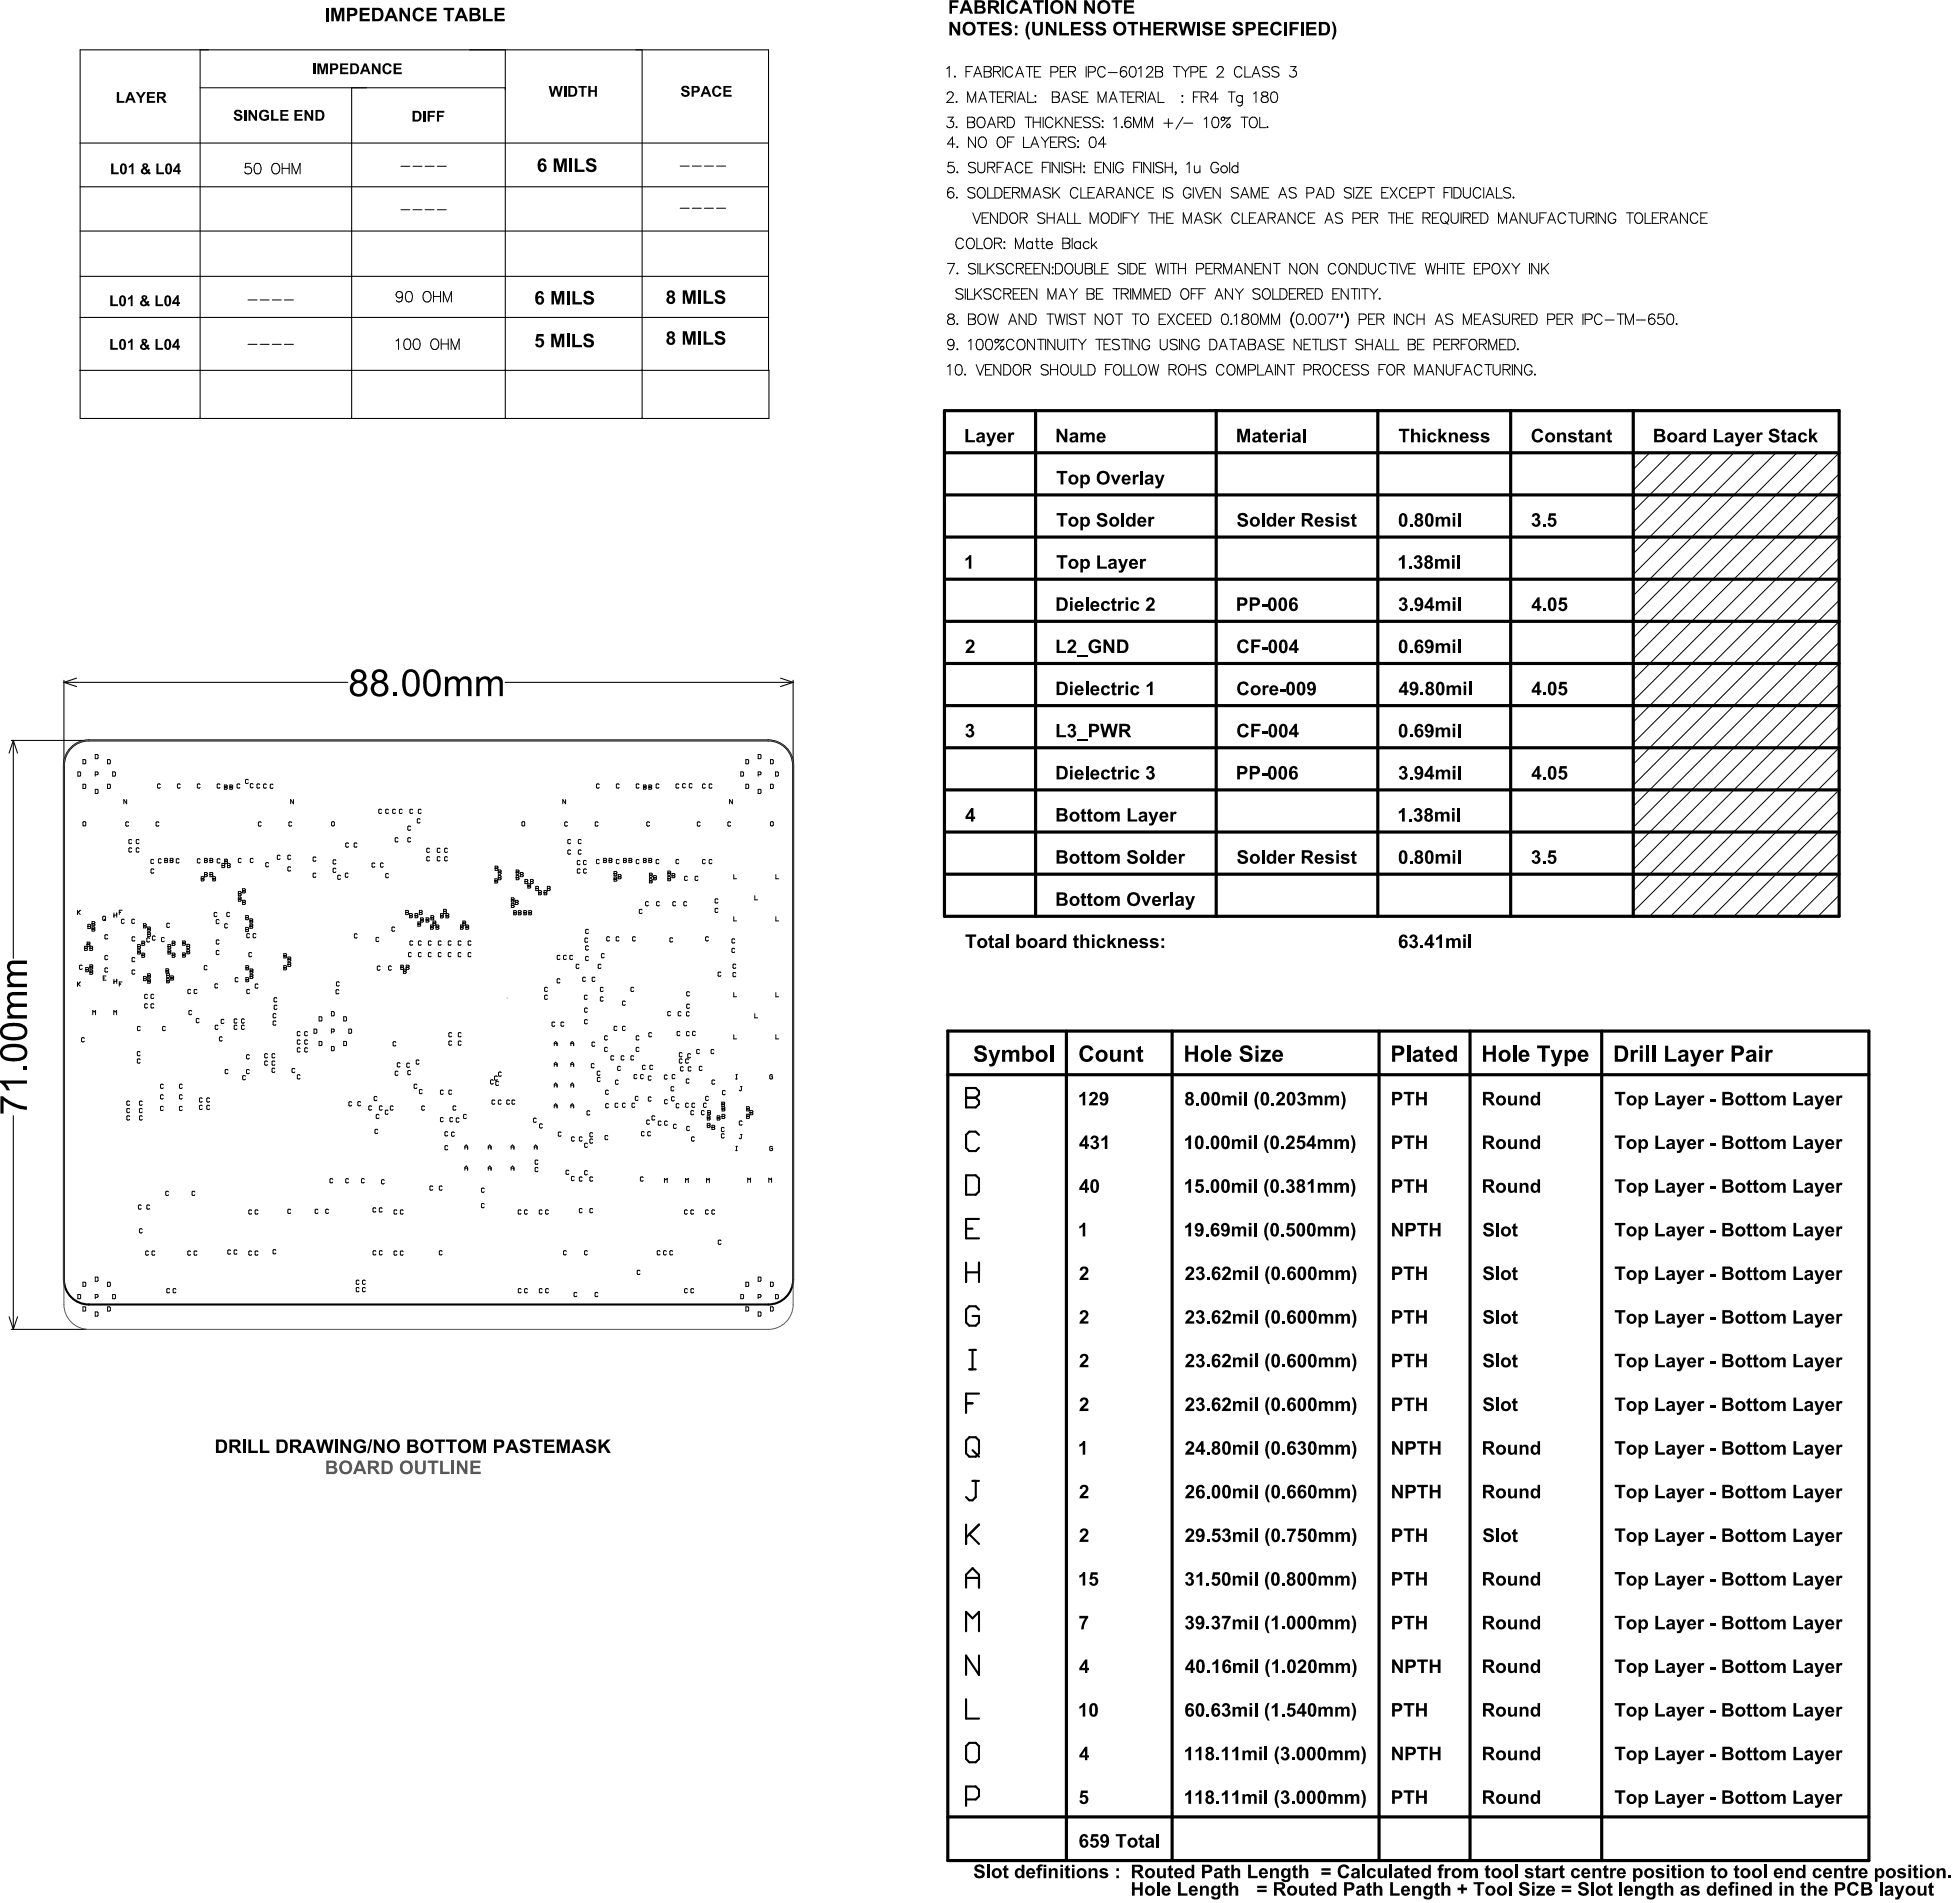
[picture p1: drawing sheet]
<svg xmlns="http://www.w3.org/2000/svg" width="785mm" height="763mm" viewBox="0 0 785 763" stroke-linecap="round" stroke-linejoin="round" font-family="sans-serif">
<g fill="none" stroke="#000" stroke-width="1.3">
<path d="M379 164.7h359.1v202.9h-359.1zM415.6 164.7v202.9M488.1 164.7v202.9M552.9 164.7v202.9M606.3 164.7v202.9M655.5 164.7v202.9M379 198.5h359.1M379 181.6h359.1M379 215.4h359.1M379 232.4h359.1M379 249.3h359.1M379 266.2h359.1"/>
<path d="M379 300h359.1M379 283.1h359.1M379 316.9h359.1M379 333.8h359.1M379 350.7h359.1M380.4 413.6h369.6v332.8h-369.6zM428 413.6v332.8M470.4 413.6v332.8M553.4 413.6v332.8M589.9 413.6v332.8M642.8 413.6v332.8M380.4 431.1h369.6"/>
<path d="M380.4 728.9h369.6"/>
</g>
<g fill="none" stroke="#000" stroke-width=".84">
<path d="M29 299.5l3-1.8 3.6-.7h272.7a10 10 0 0 1 10 10v206.3a10 10 0 0 1-10 10h-272.7a10 10 0 0 1-9.9-10v-206.3l.6-3.6 1.1-2.1zM387.7 436.5h3.9l1.3 1.3v1.3l-1.3 1.3 1.3 1.2v1.3l-1.3 1.3h-3.9zM387.7 440.4h3.9M392.9 455.3l-1.3-1.3h-2.6l-1.3 1.3v5.2l1.3 1.3h2.6l1.3-1.3M387.7 471.5h3.9l1.3 1.3v5.2l-1.3 1.3h-3.9zM387.7 492.9h2.6M392.9 489h-5.2v7.8h5.2M387.7 506.5v7.8M387.7 510.4h5.2M392.9 506.5v7.8M392.9 525.3l-1.3-1.3h-2.6l-1.3 1.3v5.2l1.3 1.3h2.6l1.3-1.3v-2.6h-2.6M389 541.5h2.6"/>
<path d="M389 549.3h2.6M390.3 541.5v7.8M392.9 559.1h-5.2v7.7M387.7 562.9h2.6M389 576.6h2.6l1.3 1.3v5.2l-1.3 1.3h-2.6l-1.3-1.3v-5.2zM390.3 594.1h2.6M390.3 581.8l2.6 2.6M391.6 594.1v6.5l-1.3 1.3h-1.3l-1.3-1.3M387.7 611.6v7.8M389 615.5l3.9 3.9M392.9 611.6l-5.2 5.2M387.7 636.9v-5.2l2.6-2.6 2.6 2.6v5.2"/>
<path d="M387.7 633h5.2M387.7 654.4v-7.8l2.6 2.6 2.6-2.6v7.8M392.9 664.1v7.8l-5.2-7.8v7.8M387.7 681.7v7.7h5.2M389 699.2h2.6l1.3 1.3v5.1l-1.3 1.3h-2.6l-1.3-1.3v-5.1zM387.7 721.9h3.9l1.3-1.3v-2.6l-1.3-1.3h-3.9v7.8"/>
</g>
<g fill="none" stroke="#000" stroke-width=".42">
<path d="M80.3 20v147.7M80.3 35.2h122.5M141.1 35.2v132.6M202.8 20l-.1 147.9M257.7 20l-.2 147.9M32.1 57.4h276.3M32.2 74.9h276.2M32.2 92.7h276.2M32.2 110.9h276.2M32.2 127.3l276.2 .1M32.2 148.5l276.2 .1M80.3 148.6h.1"/>
<path d="M141.1 148.5l.1 .1M202.8 148.5l-.1 .1M257.7 148.4l-.2 .2M308.4 148.6v-128.6h-276.2v147.9h276.4v-19.3M308.4 148.6l.2 .1M141.1 167.8l.1 .1M25.7 273.7l5 1.7M25.7 273.7h113.8M25.7 272.9v33.2M30.7 272l-5 1.7M202.7 273.7h115.6M313.2 272l5.1 1.7"/>
<path d="M318.3 273.7l-5.1 1.7M318.3 272.9v33.2M4.5 297h30.2M5.3 297l1.7 5.1M5.3 297l-1.6 5.1M5.3 297v87.5M5.3 447.6v85.7M3.7 528.2l1.6 5.1M4.5 533.3h30.2M7 528.2l-1.7 5.1"/>
</g>
<g fill="none" stroke="#000" stroke-width=".4">
<path d="M379.9 27.5l1-.8v4.2M380.1 37.9l.2-.6 .6-.4 1.2 .2a.96 .96 0 0 1 .2 1.4l-2.4 2.6h2.8M383.2 30.5l.2 .2-.2 .2-.2-.2zM387.7 28.7h1.6M390.3 26.7h-2.6v4.2M390.8 30.9l1.6-4.2 1.6 4.2M391.4 29.5h2M393.4 39.7h2M395 26.7l2.4 .2a.98 .98 0 0 1 0 1.6l-.6 .2a1.11 1.11 0 0 1 1 1.1 1.11 1.11 0 0 1-1 1.1h-1.8zM395 28.7h1.8M397 36.9h2.8M398.4 36.9v4.2"/>
<path d="M398.7 28.7l2.4-.2a.98 .98 0 0 0 0-1.6l-2.4-.2v4.2M400.1 28.7l1.4 2.2M400.3 38.9h1.6M402.5 26.7v4.2M402.9 36.9h-2.6v4.2h2.6M403.6 38.9l2.4-.2a.98 .98 0 0 0 0-1.6l-2.4-.2v4.2M405 38.9l1.4 2.2M406.4 27.7a1.55 1.55 0 0 0-1.8-1 1.55 1.55 0 0 0-1.2 1.6 1.85 1.85 0 0 0 .4 2 1.85 1.85 0 0 0 2 .4l.6-.8M407.4 36.9v4.2M407.6 30.9l1.6-4.2 1.6 4.2M408.2 29.5h2M408.8 39.7h2.1"/>
<path d="M411.8 26.7h2.8M412.4 36.9v4.2h2.5M413.2 26.7v4.2M415.1 28.7h1.6M415.5 38.3l.2 .2-.2 .2-.2-.2zM417.7 26.7h-2.6v4.2h2.6M421.7 28.9h1.8a1.11 1.11 0 0 0 1.1-1.1 1.11 1.11 0 0 0-1.1-1.1h-1.8v4.2M422.3 36.9l2.4 .2a.98 .98 0 0 1 0 1.6l-.6 .2a1.11 1.11 0 0 1 1.1 1.1 1.11 1.11 0 0 1-1.1 1.1h-1.8zM422.3 38.9h1.8M425.5 28.7h1.6M426.7 39.7h2M428.1 26.7h-2.6v4.2h2.6"/>
<path d="M428.8 28.7l2.4-.2a.98 .98 0 0 0 0-1.6l-2.4-.2v4.2M430.2 28.7l1.4 2.2M433.1 37.5a1.59 1.59 0 0 0-1.5-.7 1.59 1.59 0 0 0-1.3 1.1l.4 .6 1.6 .6a1.03 1.03 0 0 1 .8 .8 1.03 1.03 0 0 1-.4 1 1.94 1.94 0 0 1-2.4-.4M434 38.9h1.7M435.9 26.7v4.2M436.7 36.9h-2.7v4.2h2.7M436.8 28.9h1.8a1.11 1.11 0 0 0 1-1.1 1.11 1.11 0 0 0-1-1.1h-1.8v4.2M443.6 27.7a1.55 1.55 0 0 0-1.8-1 1.55 1.55 0 0 0-1.3 1.6 1.85 1.85 0 0 0 .4 2 1.85 1.85 0 0 0 2.1 .4l.6-.8M444.7 29.1h3.7M445.7 39.7h2M449.3 36.9h2.8M450.7 36.9v4.2"/>
<path d="M452 27.3a1.24 1.24 0 0 0-1.8-.4l-.4 .6-.2 2M452.6 38.9h1.6M453.7 26.9a1.37 1.37 0 0 1 2.1 .6 3.5 3.5 0 0 1-.4 3.2 1.37 1.37 0 0 1-2.1-.6 3.5 3.5 0 0 1 .4-3.2zM455.2 36.9h-2.6v4.2h2.6M455.9 38.9l2.5-.2a.98 .98 0 0 0 0-1.6l-2.5-.2v4.2M456.9 27.5l1-.8v4.2M457.3 38.9l1.5 2.2M459.7 36.9v4.2M460.2 27.7l.2-.6 .6-.4 1.2 .2a.96 .96 0 0 1 .2 1.4l-2.4 2.6h2.8M461.2 39.7h2M463.8 26.7l2.4 .2a.98 .98 0 0 1 0 1.6l-.6 .2a1.11 1.11 0 0 1 1 1.1 1.11 1.11 0 0 1-1 1.1h-1.8zM463.8 28.7h1.8"/>
<path d="M464.8 36.9v4.2h2.4M470.8 26.7h2.9M472.2 26.7v4.2M474.2 26.7l1.6 2M474.5 38.3l.2 .2-.2 .2-.2-.2zM475.8 28.7v2.2M477.4 26.7l-1.6 2M477.9 28.9h1.8a1.11 1.11 0 0 0 1.1-1.1 1.11 1.11 0 0 0-1.1-1.1h-1.8v4.2M478.9 38.9h1.7M481.6 36.9h-2.7v4.2M481.7 28.7h1.6M482 38.9l2.5-.2a.98 .98 0 0 0 0-1.6l-2.5-.2v4.2"/>
<path d="M483.4 38.9l1.5 2.2M484.3 26.7h-2.6v4.2h2.6M488.5 27.7l.2-.6 .6-.4 1.2 .2a.96 .96 0 0 1 .2 1.4l-2.4 2.6h2.8M488.8 39.7h-3l2-2.8v4.2M492.9 36.9h2.8M494.3 36.9v4.2M498.4 27.7a1.55 1.55 0 0 0-1.8-1 1.55 1.55 0 0 0-1.2 1.6 1.85 1.85 0 0 0 .4 2 1.85 1.85 0 0 0 2 .4l.6-.8M498.6 38.9a1.35 1.35 0 0 0-2-.2 1.35 1.35 0 0 0 0 2 1.35 1.35 0 0 0 2-.2M498.6 38.3v3.2a1.11 1.11 0 0 1-.6 1 1.11 1.11 0 0 1-1.2-.2M499.6 26.7v4.2h2.4M502.5 30.9l1.6-4.2 1.6 4.2M503.1 37.7l1-.8v4.2"/>
<path d="M503.1 29.5h2M506.6 37.1a.85 .85 0 0 0 .4 1.4 1.56 1.56 0 0 1 1.6 .5 1.56 1.56 0 0 1 .2 1.7 1.5 1.5 0 0 1-1.7 .4 1.5 1.5 0 0 1-1-1.4 2.46 2.46 0 0 1 2.5-1.4l.2-.8a1.59 1.59 0 0 0-2.2-.4zM509.5 27.3a1.59 1.59 0 0 0-1.5-.7 1.59 1.59 0 0 0-1.3 1.1l.4 .6 1.6 .6a1.03 1.03 0 0 1 .8 .8 1.03 1.03 0 0 1-.4 1 1.94 1.94 0 0 1-2.4-.4M510.5 37.1a1.37 1.37 0 0 1 2 .6 3.5 3.5 0 0 1-.4 3.2 1.37 1.37 0 0 1-2-.6 3.5 3.5 0 0 1 .4-3.2zM513.2 27.3a1.59 1.59 0 0 0-1.5-.7 1.59 1.59 0 0 0-1.3 1.1l.4 .6 1.6 .6a1.03 1.03 0 0 1 .8 .8 1.03 1.03 0 0 1-.4 1 1.94 1.94 0 0 1-2.4-.4M517.9 26.7h2.2l-1.2 1.6a1.41 1.41 0 0 1 1.3 2 1.41 1.41 0 0 1-2.3 .4l-.4-.6M380.3 47h2.2l-1.2 1.6a1.41 1.41 0 0 1 1.3 2 1.41 1.41 0 0 1-2.3 .4l-.4-.6M383.3 57.8h-3l2-2.8v4.2M383.7 40.9l.2-.2 .2 .2-.2 .2zM383.7 51l.2-.2 .2 .2-.2 .2zM384.2 58.8l.2 .2-.2 .2-.2-.2zM388.3 47l2.5 .2a.98 .98 0 0 1 0 1.6l-.7 .2a1.11 1.11 0 0 1 1.1 1.1 1.11 1.11 0 0 1-1.1 1.1h-1.8z"/>
<path d="M388.3 41.1v-4.2l1.6 4.2 1.7-4.2v4.2M388.3 49h1.8M391.5 55v4.2l-2.8-4.2v4.2M392.8 41.1l1.6-4.2 1.6 4.2M392.9 47.2a1.94 1.94 0 0 1 2.3 .7 1.94 1.94 0 0 1-.1 2.3 1.55 1.55 0 0 1-1.8 1 1.55 1.55 0 0 1-1.2-1.6 2.57 2.57 0 0 1 .8-2.4zM393.4 55.2a1.94 1.94 0 0 1 2.3 .6 1.94 1.94 0 0 1 0 2.4 1.55 1.55 0 0 1-1.8 1 1.55 1.55 0 0 1-1.3-1.6 2.56 2.56 0 0 1 .8-2.4zM396.3 51.2l1.6-4.2 1.6 4.2M396.9 49.8h2M400.5 49l2.4-.2a.98 .98 0 0 0 0-1.6l-2.4-.2v4.2M401 55.2a1.94 1.94 0 0 1 2.2 .6 1.94 1.94 0 0 1 0 2.4 1.55 1.55 0 0 1-1.8 1 1.55 1.55 0 0 1-1.2-1.6 2.57 2.57 0 0 1 .8-2.4zM401.9 49l1.4 2.2M404.3 47h1.4a2.26 2.26 0 0 1 1.4 2.1 2.26 2.26 0 0 1-1.4 2.1h-1.4z"/>
<path d="M404.4 57h1.6M407 55h-2.6v4.2M408.2 41.1l1.7-4.2 1.6 4.2M410.8 55v4.2h2.4M411.3 47h2.9M412.7 47v4.2M413.6 59.2l1.7-4.2 1.6 4.2M414.3 57.8h2M414.7 49h2.8M414.7 47v4.2M415.5 40.7l.2 .2-.2 .2-.2-.2zM417.5 47v4.2"/>
<path d="M417.9 55l1.6 2M418.6 47v4.2M419.5 57v2.2M421.1 55l-1.6 2M421.6 57h1.6M422.5 48a1.55 1.55 0 0 0-1.7-1 1.55 1.55 0 0 0-1.3 1.6 1.85 1.85 0 0 0 .4 2 1.85 1.85 0 0 0 2 .4l.6-.8M423.7 47v4.2M424.2 55h-2.6v4.2h2.6M424.7 48.8l1.8 2.4M424.9 57l2.4-.2a.98 .98 0 0 0 0-1.6l-2.4-.2v4.2M426.1 41.1l1.6-4.2 1.6 4.2M426.3 57l1.4 2.2"/>
<path d="M426.5 47l-2.8 2.8M430.3 47v4.2l-2.8-4.2v4.2M431.5 49h1.6M431.5 55.6a1.59 1.59 0 0 0-1.5-.7 1.59 1.59 0 0 0-1.3 1.1l.4 .6 1.6 .6a1.03 1.03 0 0 1 .8 .8 1.03 1.03 0 0 1-.4 1 1.94 1.94 0 0 1-2.4-.4M432.6 56.4l.3 .2-.3 .2-.2-.2zM432.6 58.8l.3 .2-.3 .2-.2-.2zM434.1 47h-2.6v4.2h2.6M437.6 47.6a1.59 1.59 0 0 0-1.5-.7 1.59 1.59 0 0 0-1.3 1.1l.4 .6 1.6 .6a1.03 1.03 0 0 1 .8 .8 1.03 1.03 0 0 1-.4 1 1.94 1.94 0 0 1-2.4-.4M437.7 55.2a1.37 1.37 0 0 1 2 .6 3.5 3.5 0 0 1-.4 3.2 1.37 1.37 0 0 1-2-.6 3.5 3.5 0 0 1 .4-3.2zM440.7 41.1v-4.2l1.6 4.2 1.6-4.2v4.2M441.4 47.6a1.59 1.59 0 0 0-1.6-.7 1.59 1.59 0 0 0-1.3 1.1l.4 .6 1.7 .6a1.03 1.03 0 0 1 .7 .8 1.03 1.03 0 0 1-.3 1 1.94 1.94 0 0 1-2.5-.4M442.5 48.4l.2 .2-.2 .2-.2-.2z"/>
<path d="M442.5 50.8l.2 .2-.2 .2-.2-.2zM443.9 57.8h-3l2-2.8v4.2M445.1 41.1l1.6-4.2 1.6 4.2M447 47.8l1-.8v4.2M450.2 50.8l.3 .2-.3 .2-.2-.2zM453.8 47.6a1.24 1.24 0 0 0-1.8-.4l-.4 .6-.2 2M454.9 51.2v-4.2l1.6 4.2 1.6-4.2v4.2M459.3 51.2v-4.2l1.6 4.2 1.7-4.2v4.2M460.6 41.1l1.6-4.2 1.6 4.2M467.1 49.4h3.6M468.9 47.6v3.6M474.5 40.7l.2 .2-.2 .2-.2-.2z"/>
<path d="M474.8 47l-2.9 4.8M475 49.4h3.7M483.2 47.8l1-.8v4.2M486.9 47.2a1.37 1.37 0 0 1 2 .6 3.5 3.5 0 0 1-.4 3.2 1.37 1.37 0 0 1-2-.6 3.5 3.5 0 0 1 .4-3.2zM491.1 47a2.23 2.23 0 0 0 2.6 0l-3.6 4.2M498 47h2.9M499.5 47v4.2M502.2 47.2a1.94 1.94 0 0 1 2.2 .7 1.94 1.94 0 0 1 0 2.3 1.55 1.55 0 0 1-1.8 1 1.55 1.55 0 0 1-1.2-1.6 2.57 2.57 0 0 1 .8-2.4zM505.6 47v4.2h2.4M508.6 50.8l.2 .2-.2 .2-.2-.2zM100.6 65.5h-2l-.2 1.8a1.49 1.49 0 0 1 2.2 0 1.49 1.49 0 0 1-.2 2.2 1.49 1.49 0 0 1-2.2-.5M102.6 65.7a1.37 1.37 0 0 1 2 .6 3.5 3.5 0 0 1-.4 3.3 1.37 1.37 0 0 1-2-.6 3.5 3.5 0 0 1 .4-3.3z"/>
<path d="M109.8 65.7a1.94 1.94 0 0 1 2.3 .7 1.94 1.94 0 0 1 0 2.3 1.55 1.55 0 0 1-1.8 1.1 1.55 1.55 0 0 1-1.3-1.7 2.57 2.57 0 0 1 .8-2.4zM113.2 65.5v4.3M113.2 67.5h2.9M116.1 65.5v4.3M117.2 69.8v-4.3l1.6 4.3 1.6-4.3v4.3M160.9 66.7h3.6M165.7 66.7h3.7M170.6 66.7h3.6M175.5 66.7h3.6M273 66.6h3.6M277.8 66.6h3.7M282.7 66.6h3.6"/>
<path d="M287.6 66.6h3.6M382.7 65.1h-2l-.2 1.8a1.49 1.49 0 0 1 2.2 0 1.49 1.49 0 0 1-.3 2.2 1.49 1.49 0 0 1-2.1-.6M382.7 75.8a1.24 1.24 0 0 0-1.8-.4l-.4 .6-.2 2.1M384 79.1l.2 .2-.2 .2-.2-.2zM384.2 68.9l.2 .2-.2 .2-.2-.2zM391.2 75.8a1.59 1.59 0 0 0-1.5-.6 1.59 1.59 0 0 0-1.3 1.1l.4 .6 1.6 .6a1.03 1.03 0 0 1 .8 .7 1.03 1.03 0 0 1-.4 1.1 1.94 1.94 0 0 1-2.4-.4M391.5 65.7a1.59 1.59 0 0 0-1.6-.7 1.59 1.59 0 0 0-1.2 1.1l.4 .6 1.6 .6a1.03 1.03 0 0 1 .7 .8 1.03 1.03 0 0 1-.3 1 1.94 1.94 0 0 1-2.4-.4M392.4 65.1v3a1.42 1.42 0 0 0 1.4 1.2 1.42 1.42 0 0 0 1.4-1.2v-3M393 75.4a1.94 1.94 0 0 1 2.2 .7 1.94 1.94 0 0 1 0 2.4 1.55 1.55 0 0 1-1.8 1 1.55 1.55 0 0 1-1.2-1.6 2.57 2.57 0 0 1 .8-2.5zM396.4 67.1l2.4-.2a.98 .98 0 0 0 0-1.6l-2.4-.2v4.2M396.4 75.2v4.3h2.4M397.8 67.1l1.4 2.2"/>
<path d="M399.3 75.2h1.4a2.26 2.26 0 0 1 1.4 2.2 2.26 2.26 0 0 1-1.4 2.1h-1.4zM400.2 67.1h1.6M402.8 65.1h-2.6v4.2M403 77.3h1.6M403.3 69.3l1.6-4.2 1.6 4.2M403.9 67.9h2M405.6 75.2h-2.6v4.3h2.6M406.3 77.3l2.5-.2a.98 .98 0 0 0 0-1.7l-2.5-.2v4.3M407.8 77.3l1.4 2.2M410.1 79.5v-4.3l1.6 4.3 1.6-4.3v4.3M410.5 66.1a1.55 1.55 0 0 0-1.8-1 1.55 1.55 0 0 0-1.2 1.6 1.85 1.85 0 0 0 .4 2 1.85 1.85 0 0 0 2 .4l.6-.8M411.7 67.1h1.6"/>
<path d="M414.3 65.1h-2.6v4.2h2.6M414.5 79.5l1.6-4.3 1.6 4.3M415.1 78.1h2M418.3 67.1h1.6M420.9 65.1h-2.6v4.2M421.4 65.1v4.2M421.6 75.8a1.59 1.59 0 0 0-1.6-.6 1.59 1.59 0 0 0-1.3 1.1l.4 .6 1.6 .6a1.03 1.03 0 0 1 .8 .7 1.03 1.03 0 0 1-.4 1.1 1.94 1.94 0 0 1-2.4-.4M422.5 75.2v4.3M423.5 77.1l1.8 2.4M425.1 65.1v4.2l-2.8-4.2v4.2M425.3 75.2l-2.8 2.9M426.3 65.1v4.2"/>
<path d="M430 65.7a1.59 1.59 0 0 0-1.6-.7 1.59 1.59 0 0 0-1.3 1.1l.4 .6 1.7 .6a1.03 1.03 0 0 1 .7 .8 1.03 1.03 0 0 1-.3 1 1.94 1.94 0 0 1-2.5-.4M430.9 67.1h2.8M430.9 65.1v4.2M432.6 76.3a1.55 1.55 0 0 0-1.8-1.1 1.55 1.55 0 0 0-1.2 1.7 1.85 1.85 0 0 0 .4 2 1.85 1.85 0 0 0 2 .4l.6-.8M433.7 65.1v4.2M433.8 75.2v4.3h2.4M434.9 66.7l.2-.2 .2 .2-.2 .2zM434.9 69.1l.2-.2 .2 .2-.2 .2zM436.7 77.3h1.6M439.3 75.2h-2.6v4.3h2.6M439.5 67.1h1.6M440 79.5l1.6-4.3 1.6 4.3"/>
<path d="M440.6 78.1h2M442.1 65.1h-2.6v4.2h2.6M444.2 77.3l2.4-.2a.98 .98 0 0 0 0-1.7l-2.4-.2v4.3M445.6 77.3l1.4 2.2M445.7 65.1v4.2l-2.9-4.2v4.2M446.8 65.1v4.2M447.9 79.5l1.6-4.3 1.6 4.3M448.5 78.1h2M450.7 66.1a1.55 1.55 0 0 0-1.7-1 1.55 1.55 0 0 0-1.3 1.6 1.85 1.85 0 0 0 .4 2 1.85 1.85 0 0 0 2 .4l.6-.8v-.6h-1M454.9 75.2v4.3l-2.8-4.3v4.3M455 67.1h1.6M457.6 65.1h-2.6v4.2"/>
<path d="M458.1 65.1v4.2M459.1 76.3a1.55 1.55 0 0 0-1.7-1.1 1.55 1.55 0 0 0-1.3 1.7 1.85 1.85 0 0 0 .4 2 1.85 1.85 0 0 0 2 .4l.6-.8M460.3 77.3h1.6M461.8 65.1v4.2l-2.8-4.2v4.2M462.9 75.2h-2.6v4.3h2.6M463 65.1v4.2M466.7 65.7a1.59 1.59 0 0 0-1.6-.7 1.59 1.59 0 0 0-1.2 1.1l.4 .6 1.6 .6a1.03 1.03 0 0 1 .7 .8 1.03 1.03 0 0 1-.3 1 1.94 1.94 0 0 1-2.4-.4M467 75.2v4.3M467.6 67.1h2.8M467.6 65.1v4.2M470.4 65.1v4.2M470.7 75.8a1.59 1.59 0 0 0-1.6-.6 1.59 1.59 0 0 0-1.3 1.1l.4 .6 1.6 .6a1.03 1.03 0 0 1 .8 .7 1.03 1.03 0 0 1-.4 1.1 1.94 1.94 0 0 1-2.4-.4"/>
<path d="M471.8 68.9l.2 .2-.2 .2-.2-.2zM472 69.1l-.4 1M476.2 65.9l1-.8v4.2M477.9 76.3a1.55 1.55 0 0 0-1.7-1.1 1.55 1.55 0 0 0-1.3 1.7 1.85 1.85 0 0 0 .4 2 1.85 1.85 0 0 0 2 .4l.6-.8v-.6h-1M478.9 75.2v4.3M479.3 66.5l.2 2.6 1 .2 1.1-.8M479.8 75.2l1.6 4.3 1.6-4.3M481.6 66.5v2.8M483.5 77.3h1.6M486.2 75.2h-2.7v4.3h2.7M489 66.1a1.55 1.55 0 0 0-1.8-1 1.55 1.55 0 0 0-1.2 1.6 1.85 1.85 0 0 0 .4 2 1.85 1.85 0 0 0 2 .4l.6-.8v-.6h-1M489.7 75.2v4.3l-2.8-4.3v4.3"/>
<path d="M493.5 65.1v4.2M496.8 67.1a1.35 1.35 0 0 0-2-.2 1.35 1.35 0 0 0 0 2 1.35 1.35 0 0 0 2-.2M496.8 65.1v4.2M497 75.8a1.59 1.59 0 0 0-1.6-.6 1.59 1.59 0 0 0-1.2 1.1l.4 .6 1.6 .6a1.03 1.03 0 0 1 .7 .7 1.03 1.03 0 0 1-.3 1.1 1.94 1.94 0 0 1-2.4-.4M497.9 79.5l1.6-4.3 1.6 4.3M498.5 78.1h2M502.1 79.5v-4.3l1.6 4.3 1.6-4.3v4.3M506.5 77.3h1.7M509.2 75.2h-2.7v4.3h2.7M513.2 79.5l1.6-4.3 1.6 4.3M513.8 78.1h2M520.2 75.8a1.59 1.59 0 0 0-1.5-.6 1.59 1.59 0 0 0-1.3 1.1l.4 .6 1.6 .6a1.03 1.03 0 0 1 .8 .7 1.03 1.03 0 0 1-.4 1.1 1.94 1.94 0 0 1-2.4-.4"/>
<path d="M524.5 77.5h1.8a1.11 1.11 0 0 0 1-1.1 1.11 1.11 0 0 0-1-1.2h-1.8v4.3M528.2 79.5l1.6-4.3 1.6 4.3M528.8 78.1h2M532.4 75.2h1.4a2.26 2.26 0 0 1 1.5 2.2 2.26 2.26 0 0 1-1.5 2.1h-1.4zM542.3 75.8a1.59 1.59 0 0 0-1.5-.6 1.59 1.59 0 0 0-1.3 1.1l.4 .6 1.6 .6a1.03 1.03 0 0 1 .8 .7 1.03 1.03 0 0 1-.4 1.1 1.94 1.94 0 0 1-2.4-.4M543.3 75.2v4.3M544.1 75.2h2.9l-2.9 4.3h2.9M547.9 77.3h1.6M550.5 75.2h-2.6v4.3h2.6M554.5 77.3h1.6M557.2 75.2h-2.7v4.3h2.7M557.9 75.2l2.8 4.3"/>
<path d="M560.7 75.2l-2.8 4.3M564.6 76.3a1.55 1.55 0 0 0-1.7-1.1 1.55 1.55 0 0 0-1.3 1.7 1.85 1.85 0 0 0 .4 2 1.85 1.85 0 0 0 2 .4l.6-.8M565.8 77.3h1.6M568.4 75.2h-2.6v4.3h2.6M569.1 77.5h1.8a1.11 1.11 0 0 0 1.1-1.1 1.11 1.11 0 0 0-1.1-1.2h-1.8v4.3M572.9 75.2h2.8M574.3 75.2v4.3M579.5 77.3h1.6M582.1 75.2h-2.6v4.3M582.6 75.2v4.3M583.5 75.2h1.4a2.26 2.26 0 0 1 1.5 2.2 2.26 2.26 0 0 1-1.5 2.1h-1.4zM587.3 75.2v3.1a1.42 1.42 0 0 0 1.4 1.2 1.42 1.42 0 0 0 1.4-1.2v-3.1"/>
<path d="M594.3 76.3a1.55 1.55 0 0 0-1.8-1.1 1.55 1.55 0 0 0-1.2 1.7 1.85 1.85 0 0 0 .4 2 1.85 1.85 0 0 0 2 .4l.6-.8M595.5 75.2v4.3M596.3 79.5l1.7-4.3 1.6 4.3M596.9 78.1h2.1M600.5 75.2v4.3h2.5M606.2 75.8a1.59 1.59 0 0 0-1.5-.6 1.59 1.59 0 0 0-1.3 1.1l.4 .6 1.6 .6a1.03 1.03 0 0 1 .8 .7 1.03 1.03 0 0 1-.4 1.1 1.94 1.94 0 0 1-2.4-.4M607.4 79.1l.2 .2-.2 .2-.2-.2zM160.9 84.1h3.6M165.7 84.1h3.7M170.6 84.1h3.6M175.5 84.1h3.6M273 83.5h3.6"/>
<path d="M277.8 83.5h3.7M282.7 83.5h3.6M287.6 83.5h3.6M386.6 96.5a1.55 1.55 0 0 0-1.7-1 1.55 1.55 0 0 0-1.3 1.6 1.85 1.85 0 0 0 .4 2.1 1.85 1.85 0 0 0 2 .4l.6-.8M388.6 95.7a1.94 1.94 0 0 1 2.3 .7 1.94 1.94 0 0 1-.1 2.4 1.55 1.55 0 0 1-1.7 1 1.55 1.55 0 0 1-1.3-1.7 2.57 2.57 0 0 1 .8-2.4zM390.4 85.4l1.6 4.2 1.6-4.2M392 95.5v4.3h2.4M394.1 87.4h1.7M395.7 95.7a1.94 1.94 0 0 1 2.3 .7 1.94 1.94 0 0 1-.1 2.4 1.55 1.55 0 0 1-1.7 1 1.55 1.55 0 0 1-1.3-1.7 2.57 2.57 0 0 1 .8-2.4zM396.8 85.4h-2.7v4.2h2.7M399.1 97.5l2.4-.2a.98 .98 0 0 0 0-1.6l-2.4-.2v4.3M400.3 85.4v4.2l-2.8-4.2v4.2"/>
<path d="M400.5 97.5l1.4 2.3M401.4 85.4h1.5a2.26 2.26 0 0 1 1.4 2.1 2.26 2.26 0 0 1-1.4 2.1h-1.5zM403.1 96.9l.2 .2-.2 .2-.2-.2zM403.1 99.4l.2 .2-.2 .2-.2-.2zM406 85.6a1.94 1.94 0 0 1 2.3 .7 1.94 1.94 0 0 1-.1 2.3 1.55 1.55 0 0 1-1.8 1 1.55 1.55 0 0 1-1.2-1.6 2.57 2.57 0 0 1 .8-2.4zM407.5 99.8v-4.3l1.6 4.3 1.6-4.3v4.3M409.4 87.4l2.4-.2a.98 .98 0 0 0 0-1.6l-2.4-.2v4.2M410.8 87.4l1.4 2.2M414.4 97.5a1.35 1.35 0 0 0-2-.2 1.35 1.35 0 0 0 0 2 1.35 1.35 0 0 0 2-.1M414.4 96.9v2.9M415.5 96.9h1.4M416.1 95.5v3.5l.2 .6 .8 .2"/>
<path d="M417.7 96.9h1.4M418.3 95.5v3.5l.2 .6 .8 .2M419.3 86a1.59 1.59 0 0 0-1.5-.7 1.59 1.59 0 0 0-1.3 1.1l.4 .6 1.6 .6a1.03 1.03 0 0 1 .8 .8 1.03 1.03 0 0 1-.4 1 1.94 1.94 0 0 1-2.4-.4M419.9 98.1a1.33 1.33 0 0 0 .8 1.6 1.33 1.33 0 0 0 1.6-.5M420.2 87.4h2.9M420.2 85.4v4.2M420.5 97.1a1.12 1.12 0 0 1 1.3-.1 1.12 1.12 0 0 1 .5 1.1h-2.4zM423.1 85.4v4.2M424.2 89.6l1.6-4.2 1.6 4.2M424.8 88.2h2M426.5 95.5l2.5 .2a.98 .98 0 0 1 0 1.6l-.7 .2a1.11 1.11 0 0 1 1.1 1.1 1.11 1.11 0 0 1-1.1 1.2h-1.8zM426.5 97.5h1.8"/>
<path d="M428.4 85.4v4.2h2.4M430.3 95.5v4.3M431.3 85.4v4.2h2.4M433.6 97.5a1.35 1.35 0 0 0-2-.2 1.35 1.35 0 0 0 0 2 1.35 1.35 0 0 0 2-.1M433.6 96.9v2.9M437.1 97.5a1.35 1.35 0 0 0-2-.2 1.35 1.35 0 0 0 0 2 1.35 1.35 0 0 0 2-.1M437.5 89.6v-4.2l1.6 4.2 1.6-4.2v4.2M438 95.5v4.3M438.8 98.1l1.5 1.7M440 96.9l-2 2.1M442.7 85.6a1.94 1.94 0 0 1 2.3 .7 1.94 1.94 0 0 1-.1 2.3 1.55 1.55 0 0 1-1.7 1 1.55 1.55 0 0 1-1.3-1.6 2.57 2.57 0 0 1 .8-2.4zM446.1 85.4h1.4a2.26 2.26 0 0 1 1.5 2.1 2.26 2.26 0 0 1-1.5 2.1h-1.4z"/>
<path d="M449.9 85.4v4.2M450.8 87.4h1.6M453.4 85.4h-2.6v4.2M453.9 85.4l1.6 2M455.5 87.4v2.2M457.1 85.4l-1.6 2M460.9 85.4h2.9M462.4 85.4v4.2M464.3 87.4h2.8M464.3 85.4v4.2M467.1 85.4v4.2M468.2 87.4h1.7"/>
<path d="M470.9 85.4h-2.7v4.2h2.7M474.9 89.6v-4.2l1.6 4.2 1.6-4.2v4.2M479.3 89.6l1.6-4.2 1.6 4.2M479.9 88.2h2M486.3 86a1.59 1.59 0 0 0-1.5-.7 1.59 1.59 0 0 0-1.3 1.1l.4 .6 1.6 .6a1.03 1.03 0 0 1 .8 .8 1.03 1.03 0 0 1-.4 1 1.94 1.94 0 0 1-2.4-.4M487.3 85.4v4.2M488.3 87.2l1.8 2.4M490.1 85.4l-2.8 2.8M497.4 86.4a1.55 1.55 0 0 0-1.8-1 1.55 1.55 0 0 0-1.3 1.6 1.85 1.85 0 0 0 .4 2 1.85 1.85 0 0 0 2.1 .4l.6-.8M498.5 85.4v4.2h2.5M501.4 87.4h1.6M504 85.4h-2.6v4.2h2.6"/>
<path d="M504.7 89.6l1.6-4.2 1.7 4.2M505.3 88.2h2M508.9 87.4l2.5-.2a.98 .98 0 0 0 0-1.6l-2.5-.2v4.2M510.3 87.4l1.5 2.2M512.7 89.6l1.6-4.2 1.6 4.2M513.3 88.2h2M519.7 85.4v4.2l-2.8-4.2v4.2M523.9 86.4a1.55 1.55 0 0 0-1.8-1 1.55 1.55 0 0 0-1.2 1.6 1.85 1.85 0 0 0 .4 2 1.85 1.85 0 0 0 2 .4l.6-.8M525.1 87.4h1.6M527.7 85.4h-2.6v4.2h2.6M531.7 89.6l1.6-4.2 1.6 4.2M532.3 88.2h2"/>
<path d="M538.7 86a1.59 1.59 0 0 0-1.5-.7 1.59 1.59 0 0 0-1.3 1.1l.4 .6 1.6 .6a1.03 1.03 0 0 1 .8 .8 1.03 1.03 0 0 1-.4 1 1.94 1.94 0 0 1-2.4-.4M543 87.6h1.8a1.11 1.11 0 0 0 1.1-1.1 1.11 1.11 0 0 0-1.1-1.1h-1.8v4.2M546.8 87.4h1.6M549.4 85.4h-2.6v4.2h2.6M550.1 87.4l2.4-.2a.98 .98 0 0 0 0-1.6l-2.4-.2v4.2M551.5 87.4l1.4 2.2M557.2 85.4h2.8M558.6 85.4v4.2M560.5 87.4h2.8M560.5 85.4v4.2M563.3 85.4v4.2M564.5 87.4h1.6"/>
<path d="M567.1 85.4h-2.6v4.2h2.6M571.1 87.4l2.4-.2a.98 .98 0 0 0 0-1.6l-2.4-.2v4.2M572.5 87.4l1.4 2.2M574.9 87.4h1.6M577.5 85.4h-2.6v4.2h2.6M579 85.6a1.94 1.94 0 0 1 2.2 .7 1.94 1.94 0 0 1 0 2.3 1.55 1.55 0 0 1-1.8 1 1.55 1.55 0 0 1-1.2-1.6 2.57 2.57 0 0 1 .8-2.4zM580 88.8l1.2 1.2M582.4 85.4v3a1.42 1.42 0 0 0 1.4 1.2 1.42 1.42 0 0 0 1.4-1.2v-3M586.4 85.4v4.2M587.2 87.4l2.4-.2a.98 .98 0 0 0 0-1.6l-2.4-.2v4.2M588.6 87.4l1.5 2.2M591 87.4h1.6"/>
<path d="M593.6 85.4h-2.6v4.2h2.6M594.3 85.4h1.4a2.26 2.26 0 0 1 1.5 2.1 2.26 2.26 0 0 1-1.5 2.1h-1.4zM601.4 89.6v-4.2l1.6 4.2 1.6-4.2v4.2M605.8 89.6l1.6-4.2 1.6 4.2M606.4 88.2h2M612.8 85.4v4.2l-2.8-4.2v4.2M614 85.4v3a1.42 1.42 0 0 0 1.4 1.2 1.42 1.42 0 0 0 1.4-1.2v-3M618 87.4h1.6M620.6 85.4h-2.6v4.2M621.1 89.6l1.6-4.2 1.6 4.2M621.7 88.2h2M628.3 86.4a1.55 1.55 0 0 0-1.8-1 1.55 1.55 0 0 0-1.2 1.6 1.85 1.85 0 0 0 .4 2 1.85 1.85 0 0 0 2 .4l.6-.8"/>
<path d="M629.5 85.4h2.8M630.9 85.4v4.2M632.8 85.4v3a1.42 1.42 0 0 0 1.4 1.2 1.42 1.42 0 0 0 1.4-1.2v-3M636.8 87.4l2.4-.2a.98 .98 0 0 0 0-1.6l-2.4-.2v4.2M638.2 87.4l1.4 2.2M640.5 85.4v4.2M644.2 85.4v4.2l-2.8-4.2v4.2M648.4 86.4a1.55 1.55 0 0 0-1.7-1 1.55 1.55 0 0 0-1.3 1.6 1.85 1.85 0 0 0 .4 2 1.85 1.85 0 0 0 2 .4l.6-.8v-.6h-1M652.7 85.4h2.8M654.1 85.4v4.2M656.8 85.6a1.94 1.94 0 0 1 2.3 .7 1.94 1.94 0 0 1-.1 2.3 1.55 1.55 0 0 1-1.7 1 1.55 1.55 0 0 1-1.3-1.6 2.57 2.57 0 0 1 .8-2.4zM660.2 85.4v4.2h2.4"/>
<path d="M663.1 87.4h1.6M665.7 85.4h-2.6v4.2h2.6M666.4 87.4l2.4-.2a.98 .98 0 0 0 0-1.6l-2.4-.2v4.2M667.8 87.4l1.4 2.2M670.2 89.6l1.6-4.2 1.6 4.2M670.8 88.2h2M677.2 85.4v4.2l-2.8-4.2v4.2M681.4 86.4a1.55 1.55 0 0 0-1.8-1 1.55 1.55 0 0 0-1.2 1.6 1.85 1.85 0 0 0 .4 2 1.85 1.85 0 0 0 2 .4l.6-.8M682.6 87.4h1.6M685.2 85.4h-2.6v4.2h2.6M161.5 118.3a1.99 1.99 0 0 1-1.6 2.8l-.6-.2-.2-.4M163.3 117.1a1.37 1.37 0 0 1 2 .6 3.5 3.5 0 0 1-.4 3.2 1.37 1.37 0 0 1-2-.6 3.5 3.5 0 0 1 .4-3.2z"/>
<path d="M170.6 117.1a1.94 1.94 0 0 1 2.2 .7 1.94 1.94 0 0 1 0 2.3 1.55 1.55 0 0 1-1.8 1 1.55 1.55 0 0 1-1.2-1.6 2.57 2.57 0 0 1 .8-2.4zM174 116.9v4.2M174 118.9h2.8M176.8 116.9v4.2M380.3 105.7h2.8l-2 4.2M384.2 109.5l.2 .2-.2 .2-.2-.2zM386.4 116.4a1.59 1.59 0 0 0-1.5-.6 1.59 1.59 0 0 0-1.3 1l.4 .6 1.6 .6a1.03 1.03 0 0 1 .8 .8 1.03 1.03 0 0 1-.4 1 1.94 1.94 0 0 1-2.4-.4M387.4 115.8v4.2M388.3 115.8v4.2h2.4M391.1 115.8v4.2M391.5 106.3a1.59 1.59 0 0 0-1.6-.7 1.59 1.59 0 0 0-1.2 1.1l.4 .6 1.6 .6a1.03 1.03 0 0 1 .7 .8 1.03 1.03 0 0 1-.3 1 1.94 1.94 0 0 1-2.4-.4M392.2 117.6l1.8 2.4"/>
<path d="M392.4 105.7v4.2M393.3 105.7v4.2h2.4M394 115.8l-2.9 2.8M396.2 105.7v4.2M397.2 107.5l1.8 2.4M397.7 116.4a1.59 1.59 0 0 0-1.5-.6 1.59 1.59 0 0 0-1.3 1l.4 .6 1.6 .6a1.03 1.03 0 0 1 .8 .8 1.03 1.03 0 0 1-.4 1 1.94 1.94 0 0 1-2.4-.4M399 105.7l-2.8 2.8M401.7 116.8a1.55 1.55 0 0 0-1.8-1 1.55 1.55 0 0 0-1.2 1.6 1.85 1.85 0 0 0 .4 2 1.85 1.85 0 0 0 2 .4l.6-.8M402.7 106.3a1.59 1.59 0 0 0-1.5-.7 1.59 1.59 0 0 0-1.3 1.1l.4 .6 1.6 .6a1.03 1.03 0 0 1 .8 .8 1.03 1.03 0 0 1-.4 1 1.94 1.94 0 0 1-2.4-.4M402.9 117.8l2.4-.2a.98 .98 0 0 0 0-1.6l-2.4-.2v4.2M404.3 117.8l1.4 2.2M406.6 117.8h1.6"/>
<path d="M406.7 106.7a1.55 1.55 0 0 0-1.8-1 1.55 1.55 0 0 0-1.2 1.6 1.85 1.85 0 0 0 .4 2 1.85 1.85 0 0 0 2 .4l.6-.8M407.9 107.7l2.4-.2a.98 .98 0 0 0 0-1.6l-2.4-.2v4.2M409.2 115.8h-2.6v4.2h2.6M409.3 107.7l1.4 2.2M409.9 117.8h1.7M411.7 107.7h1.6M412.6 115.8h-2.7v4.2h2.7M414.3 105.7h-2.6v4.2h2.6M415 107.7h1.6M416.1 115.8v4.2l-2.8-4.2v4.2M417.6 105.7h-2.6v4.2h2.6M421.1 105.7v4.2l-2.8-4.2v4.2"/>
<path d="M422.5 107.1l.2 .2-.2 .2-.2-.2zM422.5 109.5l.2 .2-.2 .2-.2-.2zM423.6 105.7h1.4a2.26 2.26 0 0 1 1.5 2.1 2.26 2.26 0 0 1-1.5 2.1h-1.4zM425.6 118.6h2M428.2 105.9a1.94 1.94 0 0 1 2.2 .6 1.94 1.94 0 0 1 0 2.4 1.55 1.55 0 0 1-1.8 1 1.55 1.55 0 0 1-1.2-1.6 2.57 2.57 0 0 1 .8-2.4zM429.2 115.8l1.6 2M430.8 117.8v2.2M431.6 105.7v3a1.42 1.42 0 0 0 1.4 1.2 1.42 1.42 0 0 0 1.4-1.2v-3M432.4 115.8l-1.6 2M435.5 105.7l2.5 .2a.98 .98 0 0 1 0 1.6l-.6 .2a1.11 1.11 0 0 1 1 1.1 1.11 1.11 0 0 1-1 1.1h-1.9zM435.5 107.7h1.9M436.3 115.8l2.4 .2a.98 .98 0 0 1 0 1.6l-.6 .2a1.11 1.11 0 0 1 1 1.1 1.11 1.11 0 0 1-1 1.1h-1.8z"/>
<path d="M436.3 117.8h1.8M439.3 105.7v4.2h2.4M440 117.8h1.6M442.2 107.7h1.6M442.6 115.8h-2.6v4.2h2.6M444.8 105.7h-2.6v4.2h2.6M446.7 115.8h2.8M448.1 115.8v4.2M450 117.8l2.4-.2a.98 .98 0 0 0 0-1.6l-2.4-.2v4.2M451.4 117.8l1.4 2.2M451.6 106.3a1.59 1.59 0 0 0-1.5-.7 1.59 1.59 0 0 0-1.3 1.1l.4 .6 1.6 .6a1.03 1.03 0 0 1 .8 .8 1.03 1.03 0 0 1-.4 1 1.94 1.94 0 0 1-2.4-.4M452.6 105.7v4.2"/>
<path d="M453.5 105.7h1.4a2.26 2.26 0 0 1 1.4 2.1 2.26 2.26 0 0 1-1.4 2.1h-1.4zM453.7 115.8v4.2M457.2 107.7h1.6M459.8 105.7h-2.6v4.2h2.6M463.5 117.8h1.6M463.9 105.7l1 4.2 1-4.2 1 4.2 1-4.2M466.1 115.8h-2.6v4.2h2.6M466.8 115.8h1.4a2.26 2.26 0 0 1 1.5 2.1 2.26 2.26 0 0 1-1.5 2.1h-1.4zM468.7 105.7v4.2M469.6 105.7h2.8M471 105.7v4.2M472.9 107.7h2.8"/>
<path d="M472.9 105.7v4.2M474.7 116a1.94 1.94 0 0 1 2.2 .7 1.94 1.94 0 0 1 0 2.3 1.55 1.55 0 0 1-1.8 1.1 1.55 1.55 0 0 1-1.2-1.7 2.57 2.57 0 0 1 .8-2.4zM475.7 105.7v4.2M478.1 117.8h1.6M480.2 107.9h1.8a1.11 1.11 0 0 0 1.1-1.1 1.11 1.11 0 0 0-1.1-1.1h-1.8v4.2M480.7 115.8h-2.6v4.2M481.2 117.8h1.6M483.8 115.8h-2.6v4.2M484 107.7h1.6M486.6 105.7h-2.6v4.2h2.6M487.3 107.7l2.4-.2a.98 .98 0 0 0 0-1.6l-2.4-.2v4.2M488.2 118.6h2"/>
<path d="M488.7 107.7l1.4 2.2M491.1 109.9v-4.2l1.6 4.2 1.6-4.2v4.2M494.6 115.8v4.2l-2.8-4.2v4.2M495.5 109.9l1.6-4.2 1.6 4.2M495.8 115.8l1.6 2M496.1 108.5h2M497.4 117.8v2.2M499 115.8l-1.6 2M502.5 105.7v4.2l-2.8-4.2v4.2M503.7 107.7h1.6M505.7 116.4a1.59 1.59 0 0 0-1.6-.6 1.59 1.59 0 0 0-1.3 1l.4 .6 1.7 .6a1.03 1.03 0 0 1 .7 .8 1.03 1.03 0 0 1-.3 1 1.94 1.94 0 0 1-2.5-.4M506.3 105.7h-2.6v4.2h2.6"/>
<path d="M507.4 116a1.94 1.94 0 0 1 2.3 .7 1.94 1.94 0 0 1-.1 2.3 1.55 1.55 0 0 1-1.8 1.1 1.55 1.55 0 0 1-1.2-1.7 2.57 2.57 0 0 1 .8-2.4zM509.8 105.7v4.2l-2.8-4.2v4.2M510.8 115.8v4.2h2.4M511 105.7h2.8M512.4 105.7v4.2M513.7 115.8h1.4a2.26 2.26 0 0 1 1.5 2.1 2.26 2.26 0 0 1-1.5 2.1h-1.4zM517.4 117.8h1.7M520.1 115.8h-2.7v4.2h2.7M520.4 105.7v4.2l-2.8-4.2v4.2M520.8 117.8l2.4-.2a.98 .98 0 0 0 0-1.6l-2.4-.2v4.2M522.2 117.8l1.4 2.2M522.4 105.9a1.94 1.94 0 0 1 2.2 .6 1.94 1.94 0 0 1 0 2.4 1.55 1.55 0 0 1-1.8 1 1.55 1.55 0 0 1-1.2-1.6 2.57 2.57 0 0 1 .8-2.4z"/>
<path d="M524.5 117.8h1.6M527.1 115.8h-2.6v4.2h2.6M527.8 115.8h1.4a2.26 2.26 0 0 1 1.5 2.1 2.26 2.26 0 0 1-1.5 2.1h-1.4zM528.6 105.7v4.2l-2.8-4.2v4.2M534.9 117.8h1.6M536.1 106.7a1.55 1.55 0 0 0-1.8-1 1.55 1.55 0 0 0-1.2 1.6 1.85 1.85 0 0 0 .4 2 1.85 1.85 0 0 0 2 .4l.6-.8M537.5 115.8h-2.6v4.2h2.6M538.1 105.9a1.94 1.94 0 0 1 2.2 .6 1.94 1.94 0 0 1 0 2.4 1.55 1.55 0 0 1-1.8 1 1.55 1.55 0 0 1-1.2-1.6 2.56 2.56 0 0 1 .8-2.4zM541 115.8v4.2l-2.8-4.2v4.2M542.2 115.8h2.8M543.6 115.8v4.2M544.3 105.7v4.2l-2.8-4.2v4.2"/>
<path d="M545.5 105.7h1.4a2.26 2.26 0 0 1 1.4 2.1 2.26 2.26 0 0 1-1.4 2.1h-1.4zM545.5 115.8v4.2M546.4 115.8h2.8M547.8 115.8v4.2M549.2 105.7v3a1.42 1.42 0 0 0 1.4 1.2 1.42 1.42 0 0 0 1.4-1.2v-3M549.7 115.8l1.6 2M551.3 117.8v2.2M553 115.8l-1.7 2M553.7 119.6l.2 .2-.2 .2-.2-.2zM556.2 106.7a1.55 1.55 0 0 0-1.7-1 1.55 1.55 0 0 0-1.3 1.6 1.85 1.85 0 0 0 .4 2 1.85 1.85 0 0 0 2 .4l.6-.8M557.4 105.7h2.8M558.8 105.7v4.2"/>
<path d="M560.7 105.7v4.2M561.6 105.7l1.6 4.2 1.6-4.2M565.4 107.7h1.6M568 105.7h-2.6v4.2h2.6M572 105.7l1 4.2 1-4.2 1 4.2 1-4.2M576.9 107.7h2.8M576.9 105.7v4.2M579.7 105.7v4.2M580.9 105.7v4.2M581.7 105.7h2.9M583.2 105.7v4.2M585.1 107.7h1.6"/>
<path d="M587.7 105.7h-2.6v4.2h2.6M591.7 107.7h1.6M594.3 105.7h-2.6v4.2h2.6M595 107.9h1.8a1.11 1.11 0 0 0 1.1-1.1 1.11 1.11 0 0 0-1.1-1.1h-1.8v4.2M599.2 106.3a1.56 1.56 0 0 1 1.8-.6 1.56 1.56 0 0 1 1 1.6 1.85 1.85 0 0 1-.4 2 1.85 1.85 0 0 1-2 .4 2.62 2.62 0 0 1-.4-3.4zM603 105.7l2.8 4.2M605.8 105.7l-2.8 4.2M606.7 105.7l1.6 2M608.3 107.7v2.2M610 105.7l-1.7 2M613.8 105.7v4.2M617.5 105.7v4.2l-2.8-4.2v4.2"/>
<path d="M618.7 105.7v4.2M619.7 107.5l1.8 2.4M621.5 105.7l-2.8 2.8M99.5 120.3h3.6M99.5 138.1h3.6M104.4 120.3h3.6M104.4 138.1h3.6M109.3 120.3h3.6M109.3 138.1h3.6M114.1 120.3h3.6M114.1 138.1h3.6M158.9 136.8l1-.8v4.2"/>
<path d="M162.6 136.2a1.37 1.37 0 0 1 2 .6 3.5 3.5 0 0 1-.4 3.2 1.37 1.37 0 0 1-2-.6 3.5 3.5 0 0 1 .4-3.2zM166.4 136.2a1.37 1.37 0 0 1 2 .6 3.5 3.5 0 0 1-.4 3.2 1.37 1.37 0 0 1-2-.6 3.5 3.5 0 0 1 .4-3.2zM173.7 136.2a1.94 1.94 0 0 1 2.2 .6 1.94 1.94 0 0 1 0 2.4 1.55 1.55 0 0 1-1.8 1 1.55 1.55 0 0 1-1.2-1.6 2.56 2.56 0 0 1 .8-2.4zM177.1 136v4.2M177.1 138h2.8M178 121.1v-4.2l1.6 4.2 1.6-4.2v4.2M179.9 136v4.2M380.7 126.2a.85 .85 0 0 0 .4 1.4 1.56 1.56 0 0 1 1.6 .5 1.56 1.56 0 0 1 .2 1.7 1.5 1.5 0 0 1-1.7 .4 1.5 1.5 0 0 1-.9-1.4 2.45 2.45 0 0 1 2.4-1.4l.2-.8a1.59 1.59 0 0 0-2.2-.4zM382.9 137.5a1.99 1.99 0 0 1-1.6 2.8l-.6-.2-.2-.4M384.2 129.8l.2 .2-.2 .2-.2-.2zM384.2 139.9l.2 .2-.2 .2-.2-.2zM388.7 126l2.4 .2a.98 .98 0 0 1 0 1.6l-.6 .2a1.11 1.11 0 0 1 1 1.1 1.11 1.11 0 0 1-1 1.1h-1.8z"/>
<path d="M388.7 128h1.8M388.7 136.9l1-.8v4.2M392.4 136.3a1.37 1.37 0 0 1 2 .6 3.5 3.5 0 0 1-.4 3.2 1.37 1.37 0 0 1-2-.6 3.5 3.5 0 0 1 .4-3.2zM393.2 126.2a1.94 1.94 0 0 1 2.3 .6 1.94 1.94 0 0 1-.1 2.4 1.55 1.55 0 0 1-1.7 1 1.55 1.55 0 0 1-1.3-1.6 2.57 2.57 0 0 1 .8-2.4zM396.1 136.3a1.37 1.37 0 0 1 2 .6 3.5 3.5 0 0 1-.4 3.2 1.37 1.37 0 0 1-2-.6 3.5 3.5 0 0 1 .4-3.2zM396.6 126l1 4.2 1-4.2 1 4.2 1-4.2M400.3 136.1a2.23 2.23 0 0 0 2.6 0l-3.6 4.2M404.8 130.2l1.6-4.2 1.6 4.2M405.4 128.8h2M406.9 137.1a1.55 1.55 0 0 0-1.7-1 1.55 1.55 0 0 0-1.3 1.6 1.85 1.85 0 0 0 .4 2 1.85 1.85 0 0 0 2 .4l.6-.8M408.9 136.3a1.94 1.94 0 0 1 2.3 .7 1.94 1.94 0 0 1-.1 2.3 1.55 1.55 0 0 1-1.7 1 1.55 1.55 0 0 1-1.3-1.6 2.57 2.57 0 0 1 .8-2.4zM411.8 126v4.2l-2.8-4.2v4.2"/>
<path d="M413 126h1.4a2.26 2.26 0 0 1 1.5 2.1 2.26 2.26 0 0 1-1.5 2.1h-1.4zM415.1 136.1v4.2l-2.8-4.2v4.2M416.3 136.1h2.8M417.7 136.1v4.2M419.6 136.1v4.2M420.1 126h2.8M420.6 120v-4.2l1.6 4.2 1.6-4.2v4.2M421.5 126v4.2M423.3 136.1v4.2l-2.8-4.2v4.2M423.4 126l1 4.2 1-4.2 1 4.2 1-4.2M424.5 136.1v3a1.42 1.42 0 0 0 1.4 1.2 1.42 1.42 0 0 0 1.4-1.2v-3M425 120l1.6-4.2 1.6 4.2"/>
<path d="M428.2 126v4.2M428.5 136.1v4.2M429.4 136.1h2.8M430.8 136.1v4.2M431.9 126.6a1.59 1.59 0 0 0-1.5-.7 1.59 1.59 0 0 0-1.3 1.1l.4 .6 1.6 .6a1.03 1.03 0 0 1 .8 .8 1.03 1.03 0 0 1-.4 1 1.94 1.94 0 0 1-2.4-.4M432.7 136.1l1.6 2M432.9 126h2.8M434.3 138.1v2.2M434.3 126v4.2M435.9 136.1l-1.6 2M439.7 136.1h2.9M441.2 136.1v4.2"/>
<path d="M442.3 126v4.2l-2.8-4.2v4.2M443.1 138.1h1.6M444.3 126.2a1.94 1.94 0 0 1 2.3 .6 1.94 1.94 0 0 1-.1 2.4 1.55 1.55 0 0 1-1.7 1 1.55 1.55 0 0 1-1.3-1.6 2.57 2.57 0 0 1 .8-2.4zM445.7 136.1h-2.6v4.2h2.6M447.7 126h2.8M449.1 126v4.2M449.2 136.7a1.59 1.59 0 0 0-1.5-.7 1.59 1.59 0 0 0-1.3 1.1l.4 .6 1.6 .6a1.03 1.03 0 0 1 .8 .8 1.03 1.03 0 0 1-.4 1 1.94 1.94 0 0 1-2.4-.4M450.1 136.1h2.9M451.5 136.1v4.2M453.5 136.1v4.2M454.3 126h2.9M454.6 120v-4.2l1.6 4.2 1.6-4.2v4.2"/>
<path d="M455.8 126v4.2M457.2 136.1v4.2l-2.9-4.2v4.2M458.5 126.2a1.94 1.94 0 0 1 2.2 .6 1.94 1.94 0 0 1 0 2.4 1.55 1.55 0 0 1-1.8 1 1.55 1.55 0 0 1-1.2-1.6 2.57 2.57 0 0 1 .8-2.4zM459.1 120v-4.2l1.6 4.2 1.6-4.2v4.2M461.3 137.1a1.55 1.55 0 0 0-1.7-1 1.55 1.55 0 0 0-1.3 1.6 1.85 1.85 0 0 0 .4 2 1.85 1.85 0 0 0 2 .4l.6-.8v-.6h-1M465.2 128h1.6M465.6 136.1v3a1.42 1.42 0 0 0 1.4 1.2 1.42 1.42 0 0 0 1.4-1.2v-3M467.8 126h-2.6v4.2h2.6M468.5 126l2.8 4.2M471.3 126l-2.8 4.2M472.4 136.7a1.59 1.59 0 0 0-1.5-.7 1.59 1.59 0 0 0-1.3 1.1l.4 .6 1.6 .6a1.03 1.03 0 0 1 .8 .8 1.03 1.03 0 0 1-.4 1 1.94 1.94 0 0 1-2.4-.4M473.4 136.1v4.2"/>
<path d="M475.3 127a1.55 1.55 0 0 0-1.8-1 1.55 1.55 0 0 0-1.2 1.6 1.85 1.85 0 0 0 .4 2 1.85 1.85 0 0 0 2 .4l.6-.8M476.5 128h1.6M477.1 136.1v4.2l-2.8-4.2v4.2M479.1 126h-2.6v4.2h2.6M479.8 128h1.6M481.2 137.1a1.55 1.55 0 0 0-1.7-1 1.55 1.55 0 0 0-1.3 1.6 1.85 1.85 0 0 0 .4 2 1.85 1.85 0 0 0 2 .4l.6-.8v-.6h-1M482.4 126h-2.6v4.2h2.6M483.1 126h1.4a2.26 2.26 0 0 1 1.5 2.1 2.26 2.26 0 0 1-1.5 2.1h-1.4zM485.5 136.1h1.4a2.26 2.26 0 0 1 1.5 2.1 2.26 2.26 0 0 1-1.5 2.1h-1.4zM487.6 120l1.6-4.2 1.6 4.2M489.9 138.9h2M490.8 126.2a1.37 1.37 0 0 1 2 .6 3.5 3.5 0 0 1-.4 3.2 1.37 1.37 0 0 1-2-.6 3.5 3.5 0 0 1 .4-3.2z"/>
<path d="M493.5 136.1h2.8M494.1 129.8l.2 .2-.2 .2-.2-.2zM494.9 136.1v4.2M495.3 126.8l1-.8v4.2M497.4 138.9h2M498.8 126.2a.85 .85 0 0 0 .4 1.4 1.56 1.56 0 0 1 1.6 .5 1.56 1.56 0 0 1 .2 1.7 1.51 1.51 0 0 1-1.7 .4 1.51 1.51 0 0 1-.9-1.4 2.45 2.45 0 0 1 2.4-1.4l.2-.8a1.59 1.59 0 0 0-2.2-.4zM501 138.1h1.8M501 136.1l2.4 .2a.98 .98 0 0 1 0 1.6l-.6 .2a1.11 1.11 0 0 1 1.1 1.1 1.11 1.11 0 0 1-1.1 1.1h-1.8zM502.7 126.2a1.37 1.37 0 0 1 2 .6 3.5 3.5 0 0 1-.4 3.2 1.37 1.37 0 0 1-2-.6 3.5 3.5 0 0 1 .4-3.2zM505.4 138.9h2M505.9 130.2v-4.2l1.6 4.2 1.6-4.2v4.2M510.3 130.2v-4.2l1.6 4.2 1.6-4.2v4.2"/>
<path d="M511.8 136.7a1.59 1.59 0 0 0-1.5-.7 1.59 1.59 0 0 0-1.3 1.1l.4 .6 1.6 .6a1.03 1.03 0 0 1 .8 .8 1.03 1.03 0 0 1-.4 1 1.94 1.94 0 0 1-2.4-.4M512.7 138.1h1.6M515.4 136.1h-2.7v4.2h2.7M518.6 130.6l.5 .6M519.1 125.6a4.4 4.4 0 0 0 0 5.6M519.1 131.2l.4 .4M519.1 125.6l-.5 .8a5 5 0 0 0 0 4M519.5 125.2l-.4 .4M520.9 126.2a1.37 1.37 0 0 1 2 .6 3.5 3.5 0 0 1-.4 3.2 1.37 1.37 0 0 1-2-.6 3.5 3.5 0 0 1 .4-3.2zM522.2 136.1v4.2l-2.8-4.2v4.2M523.4 138.1h1.6M524.2 129.8l.2 .2-.2 .2-.2-.2z"/>
<path d="M525.9 126.2a1.37 1.37 0 0 1 2.1 .6 3.5 3.5 0 0 1-.4 3.2 1.37 1.37 0 0 1-2.1-.6 3.5 3.5 0 0 1 .4-3.2zM526 136.1h-2.6v4.2h2.6M526.7 136.1h2.8M528.1 136.1v4.2M529.7 126.2a1.37 1.37 0 0 1 2 .6 3.5 3.5 0 0 1-.4 3.2 1.37 1.37 0 0 1-2-.6 3.5 3.5 0 0 1 .4-3.2zM530 136.1v4.2h2.4M532.9 126h2.8l-2 4.2M532.9 136.1v4.2M536.6 136.7a1.59 1.59 0 0 0-1.6-.7 1.59 1.59 0 0 0-1.3 1.1l.5 .6 1.6 .6a1.03 1.03 0 0 1 .7 .8 1.03 1.03 0 0 1-.3 1 1.94 1.94 0 0 1-2.5-.4M536.8 126l.2 .2-.4 1.2zM536.8 126.2l-.2 1.2M537.5 136.1h2.8"/>
<path d="M538.6 126l.2 .2-.4 1.2zM538.6 126.2l-.2 1.2M538.9 136.1v4.2M539.7 125.2l.4 .4M540.1 125.6a4.4 4.4 0 0 1 0 5.6M540.1 131.2l-.4 .4M540.1 125.6l.4 .8a5.2 5.2 0 0 1-.4 4.8M545.5 128.2h1.8a1.11 1.11 0 0 0 1-1.1 1.11 1.11 0 0 0-1-1.1h-1.8v4.2M547 136.7a1.59 1.59 0 0 0-1.6-.7 1.59 1.59 0 0 0-1.3 1.1l.4 .6 1.7 .6a1.03 1.03 0 0 1 .7 .8 1.03 1.03 0 0 1-.3 1 1.94 1.94 0 0 1-2.5-.4M547.9 138.1h2.8M547.9 136.1v4.2M549.2 128h1.6"/>
<path d="M550.7 136.1v4.2M551.8 126h-2.6v4.2h2.6M552.5 138.9h2M552.5 128l2.5-.2a.98 .98 0 0 0 0-1.6l-2.5-.2v4.2M554 128l1.4 2.2M556.1 136.1v4.2h2.4M559 136.1v4.2h2.4M559.6 126v4.2M563.3 126v4.2l-2.8-4.2v4.2M565.2 138.1h1.8M565.2 136.1l2.4 .2a.98 .98 0 0 1 0 1.6l-.6 .2a1.11 1.11 0 0 1 1 1.1 1.11 1.11 0 0 1-1 1.1h-1.8zM567.5 127a1.55 1.55 0 0 0-1.8-1 1.55 1.55 0 0 0-1.2 1.6 1.85 1.85 0 0 0 .4 2 1.85 1.85 0 0 0 2 .4l.6-.8"/>
<path d="M568.7 128h2.8M568.7 126v4.2M568.9 138.1h1.6M571.5 126v4.2M571.5 136.1h-2.6v4.2h2.6M575.6 138.3h1.8a1.11 1.11 0 0 0 1-1.1 1.11 1.11 0 0 0-1-1.1h-1.8v4.2M576 130.2l1.6-4.2 1.6 4.2M576.6 128.8h2M579.3 138.1h1.6M581.9 136.1h-2.6v4.2h2.6M582.6 138.1l2.4-.2a.98 .98 0 0 0 0-1.6l-2.4-.2v4.2M583 126.6a1.59 1.59 0 0 0-1.5-.7 1.59 1.59 0 0 0-1.3 1.1l.4 .6 1.6 .6a1.03 1.03 0 0 1 .8 .8 1.03 1.03 0 0 1-.4 1 1.94 1.94 0 0 1-2.4-.4"/>
<path d="M584 138.1l1.4 2.2M586.4 138.1h1.6M587.3 130.2v-4.2l1.6 4.2 1.6-4.2v4.2M589 136.1h-2.6v4.2M590.3 136.3a1.94 1.94 0 0 1 2.2 .7 1.94 1.94 0 0 1 0 2.3 1.55 1.55 0 0 1-1.8 1 1.55 1.55 0 0 1-1.2-1.6 2.57 2.57 0 0 1 .8-2.4zM591.7 128h1.6M593.7 138.1l2.4-.2a.98 .98 0 0 0 0-1.6l-2.4-.2v4.2M594.3 126h-2.6v4.2h2.6M595 130.2l1.6-4.2 1.6 4.2M595.1 138.1l1.4 2.2M595.6 128.8h2M601.9 138.1h1.6"/>
<path d="M602 126.6a1.59 1.59 0 0 0-1.5-.7 1.59 1.59 0 0 0-1.3 1.1l.4 .6 1.6 .6a1.03 1.03 0 0 1 .8 .8 1.03 1.03 0 0 1-.4 1 1.94 1.94 0 0 1-2.4-.4M603 126v3a1.42 1.42 0 0 0 1.4 1.2 1.42 1.42 0 0 0 1.4-1.2v-3M604.5 136.1h-2.6v4.2h2.6M605.2 136.1h1.4a2.26 2.26 0 0 1 1.5 2.1 2.26 2.26 0 0 1-1.5 2.1h-1.4zM607 128l2.4-.2a.98 .98 0 0 0 0-1.6l-2.4-.2v4.2M608.4 128l1.4 2.2M609.2 139.9l.2 .2-.2 .2-.2-.2zM610.7 128h1.6M613.3 126h-2.6v4.2h2.6M614 126h1.4a2.26 2.26 0 0 1 1.5 2.1 2.26 2.26 0 0 1-1.5 2.1h-1.4zM621.1 128.2h1.8a1.11 1.11 0 0 0 1.1-1.1 1.11 1.11 0 0 0-1.1-1.1h-1.8v4.2M624.9 128h1.6"/>
<path d="M627.5 126h-2.6v4.2h2.6M628.2 128l2.4-.2a.98 .98 0 0 0 0-1.6l-2.4-.2v4.2M629.6 128l1.4 2.2M635.3 126v4.2M636.2 128.2h1.8a1.11 1.11 0 0 0 1-1.1 1.11 1.11 0 0 0-1-1.1h-1.8v4.2M642.9 127a1.55 1.55 0 0 0-1.7-1 1.55 1.55 0 0 0-1.3 1.6 1.85 1.85 0 0 0 .4 2 1.85 1.85 0 0 0 2 .4l.6-.8M644.1 128.4h3.6M649 126h2.8M650.4 126v4.2M652.3 130.2v-4.2l1.6 4.2 1.6-4.2v4.2M656.7 128.4h3.6M664 126.6a1.24 1.24 0 0 0-1.8-.4l-.4 .6-.2 2"/>
<path d="M667.5 126h-2l-.2 1.8a1.49 1.49 0 0 1 2.3-.1 1.49 1.49 0 0 1-.3 2.3 1.49 1.49 0 0 1-2.2-.6M669.5 126.2a1.37 1.37 0 0 1 2 .6 3.5 3.5 0 0 1-.4 3.2 1.37 1.37 0 0 1-2-.6 3.5 3.5 0 0 1 .4-3.2zM672.9 129.8l.2 .2-.2 .2-.3-.2zM181.1 140.2v-4.2l1.6 4.2 1.6-4.2v4.2M308.4 148.6h.2M380.3 147.1l1-.9v4.3M383.9 146.4a1.37 1.37 0 0 1 2.1 .7 3.5 3.5 0 0 1-.4 3.2 1.37 1.37 0 0 1-2.1-.6 3.5 3.5 0 0 1 .4-3.3zM387.3 150.1l.2 .2-.2 .2-.2-.2zM391.8 146.2l1.6 4.3 1.6-4.3M395.5 148.3h1.6M398.1 146.2h-2.6v4.3h2.6M401.6 146.2v4.3l-2.8-4.3v4.3"/>
<path d="M402.8 146.2h1.4a2.26 2.26 0 0 1 1.5 2.2 2.26 2.26 0 0 1-1.5 2.1h-1.4zM407.4 146.4a1.94 1.94 0 0 1 2.2 .7 1.94 1.94 0 0 1 0 2.4 1.55 1.55 0 0 1-1.8 1 1.55 1.55 0 0 1-1.2-1.6 2.57 2.57 0 0 1 .8-2.5zM410.8 148.3l2.4-.2a.98 .98 0 0 0 0-1.7l-2.4-.2v4.3M412.2 148.3l1.4 2.2M420.7 146.8a1.59 1.59 0 0 0-1.6-.6 1.59 1.59 0 0 0-1.2 1.1l.4 .6 1.6 .6a1.03 1.03 0 0 1 .7 .7 1.03 1.03 0 0 1-.3 1.1 1.94 1.94 0 0 1-2.4-.4M421.6 146.2v4.3M421.6 148.3h2.8M424.4 146.2v4.3M426.4 146.4a1.94 1.94 0 0 1 2.2 .7 1.94 1.94 0 0 1 0 2.4 1.55 1.55 0 0 1-1.8 1 1.55 1.55 0 0 1-1.2-1.6 2.57 2.57 0 0 1 .8-2.5zM429.8 146.2v3.1a1.42 1.42 0 0 0 1.4 1.2 1.42 1.42 0 0 0 1.4-1.2v-3.1M433.8 146.2v4.3h2.4M436.7 146.2h1.4a2.26 2.26 0 0 1 1.4 2.2 2.26 2.26 0 0 1-1.4 2.1h-1.4z"/>
<path d="M443.7 148.3h1.6M446.3 146.2h-2.6v4.3M447.6 146.4a1.94 1.94 0 0 1 2.3 .7 1.94 1.94 0 0 1-.1 2.4 1.55 1.55 0 0 1-1.7 1 1.55 1.55 0 0 1-1.3-1.6 2.57 2.57 0 0 1 .8-2.5zM451 146.2v4.3h2.4M453.9 146.2v4.3h2.4M457.6 146.4a1.94 1.94 0 0 1 2.2 .7 1.94 1.94 0 0 1 0 2.4 1.55 1.55 0 0 1-1.8 1 1.55 1.55 0 0 1-1.2-1.6 2.57 2.57 0 0 1 .8-2.5zM461 146.2l1 4.3 1-4.3 1 4.3 1-4.3M469.2 148.3l2.4-.2a.98 .98 0 0 0 0-1.7l-2.4-.2v4.3M470.6 148.3l1.4 2.2M473.7 146.4a1.94 1.94 0 0 1 2.3 .7 1.94 1.94 0 0 1-.1 2.4 1.55 1.55 0 0 1-1.7 1 1.55 1.55 0 0 1-1.3-1.6 2.57 2.57 0 0 1 .8-2.5zM477.1 148.3h2.8M477.1 146.2v4.3"/>
<path d="M479.9 146.2v4.3M483.9 146.8a1.59 1.59 0 0 0-1.5-.6 1.59 1.59 0 0 0-1.3 1.1l.4 .6 1.6 .6a1.03 1.03 0 0 1 .8 .7 1.03 1.03 0 0 1-.4 1.1 1.94 1.94 0 0 1-2.4-.4M489.3 140.3l1.6-4.2 1.6 4.2M491.2 147.3a1.55 1.55 0 0 0-1.8-1.1 1.55 1.55 0 0 0-1.2 1.7 1.85 1.85 0 0 0 .4 2 1.85 1.85 0 0 0 2 .4l.6-.8M493.2 146.4a1.94 1.94 0 0 1 2.2 .7 1.94 1.94 0 0 1 0 2.4 1.55 1.55 0 0 1-1.8 1 1.55 1.55 0 0 1-1.2-1.6 2.57 2.57 0 0 1 .8-2.5zM496.6 150.5v-4.3l1.6 4.3 1.6-4.3v4.3M496.8 140.3l1.6-4.2 1.6 4.2M501 148.5h1.8a1.11 1.11 0 0 0 1.1-1.1 1.11 1.11 0 0 0-1.1-1.2h-1.8v4.3M504.8 140.3l1.6-4.2 1.6 4.2M504.8 146.2v4.3h2.4M507.6 150.5l1.7-4.3 1.6 4.3M508.3 149.1h2"/>
<path d="M511.9 146.2v4.3M515.6 146.2v4.3l-2.9-4.3v4.3M516.7 146.2h2.8M518.1 146.2v4.3M523.4 148.5h1.8a1.11 1.11 0 0 0 1-1.1 1.11 1.11 0 0 0-1-1.2h-1.8v4.3M527.1 148.3l2.4-.2a.98 .98 0 0 0 0-1.7l-2.4-.2v4.3M528.5 148.3l1.4 2.2M531.7 146.4a1.94 1.94 0 0 1 2.2 .7 1.94 1.94 0 0 1 0 2.4 1.55 1.55 0 0 1-1.8 1 1.55 1.55 0 0 1-1.2-1.6 2.57 2.57 0 0 1 .8-2.5zM538.1 147.3a1.55 1.55 0 0 0-1.8-1.1 1.55 1.55 0 0 0-1.2 1.7 1.85 1.85 0 0 0 .4 2 1.85 1.85 0 0 0 2 .4l.6-.8M539.3 148.3h1.6M541.9 146.2h-2.6v4.3h2.6M545.4 146.8a1.59 1.59 0 0 0-1.5-.6 1.59 1.59 0 0 0-1.3 1.1l.4 .6 1.6 .6a1.03 1.03 0 0 1 .8 .7 1.03 1.03 0 0 1-.4 1.1 1.94 1.94 0 0 1-2.4-.4"/>
<path d="M549.2 146.8a1.59 1.59 0 0 0-1.6-.6 1.59 1.59 0 0 0-1.2 1.1l.4 .6 1.6 .6a1.03 1.03 0 0 1 .7 .7 1.03 1.03 0 0 1-.3 1.1 1.94 1.94 0 0 1-2.4-.4M551.9 140.3l1.6-4.2 1.6 4.2M553.4 148.3h1.6M556 146.2h-2.6v4.3M556.9 146.8a1.56 1.56 0 0 1 1.8-.5 1.56 1.56 0 0 1 1 1.6 1.85 1.85 0 0 1-.4 2 1.85 1.85 0 0 1-2 .4 2.62 2.62 0 0 1-.4-3.5zM560.7 148.3l2.4-.2a.98 .98 0 0 0 0-1.7l-2.4-.2v4.3M562.1 148.3l1.4 2.2M567.8 150.5v-4.3l1.6 4.3 1.6-4.3v4.3M572.2 150.5l1.6-4.3 1.7 4.3M572.8 149.1h2M579.3 146.2v4.3l-2.9-4.3v4.3M580.4 146.2v3.1a1.42 1.42 0 0 0 1.4 1.2 1.42 1.42 0 0 0 1.4-1.2v-3.1"/>
<path d="M584.4 148.3h1.6M587 146.2h-2.6v4.3M587.5 150.5l1.6-4.3 1.6 4.3M588.1 149.1h2M594.7 147.3a1.55 1.55 0 0 0-1.8-1.1 1.55 1.55 0 0 0-1.2 1.7 1.85 1.85 0 0 0 .4 2 1.85 1.85 0 0 0 2 .4l.6-.8M595.9 146.2h2.8M597.3 146.2v4.3M597.4 140.3v-4.2l1.7 4.2 1.6-4.2v4.2M599.2 146.2v3.1a1.42 1.42 0 0 0 1.4 1.2 1.42 1.42 0 0 0 1.4-1.2v-3.1M603.2 148.3l2.4-.2a.98 .98 0 0 0 0-1.7l-2.4-.2v4.3M604.6 148.3l1.4 2.2M607 146.2v4.3"/>
<path d="M610.7 146.2v4.3l-2.9-4.3v4.3M614.8 147.3a1.55 1.55 0 0 0-1.7-1.1 1.55 1.55 0 0 0-1.3 1.7 1.85 1.85 0 0 0 .4 2 1.85 1.85 0 0 0 2 .4l.6-.8v-.6h-1M616 150.1l.2 .2-.2 .2-.2-.2zM662.1 181.6l-6.6 6.6M670.5 181.6l-15 15.1M679 181.6l-23.5 23.6M687.4 181.6l-31.9 32M695.8 181.6l-40.3 40.5M704.3 181.6l-48.8 48.9M712.7 181.6l-57.2 57.4M721.2 181.6l-65.7 65.8M729.6 181.6l-74.1 74.3"/>
<path d="M738.1 198.5l-82.6 82.7M738.1 181.6l-82.6 82.7M738.1 190.1l-82.6 82.7M738.1 207l-82.6 82.7M738.1 215.4l-82.6 82.7M738.1 223.9l-82.6 82.7M738.1 232.4l-82.6 82.6M738.1 240.8l-82.6 82.7M738.1 249.3l-82.6 82.6M738.1 257.7l-82.6 82.7M738.1 266.2l-82.6 82.6M738.1 274.6l-82.6 82.7"/>
<path d="M738.1 291.5l-76 76.1M738.1 300l-67.6 67.6M738.1 283.1l-82.6 82.7M31.2 309.7h.9l.3 .2v1.2l-.3 .3h-.9zM33.3 304.7h.8l.3 .3v1.1l-.3 .3h-.8zM33.3 314.6h.8l.3 .3v1.1l-.3 .3h-.8zM38.2 316.7h.9l.3 .2v1.2l-.3 .2h-.9zM38.2 310.8h.9l.3-.3-.3-.8h-.9v1.7M38.2 302.7h.9l.3 .3v1.1l-.3 .3h-.9zM43.2 314.6h.8l.3 .3v1.1l-.3 .3h-.8zM43.2 304.7h.8l.3 .3v1.1l-.3 .3h-.8zM45.2 309.7h.9l.2 .2v1.2l-.2 .3h-.9z"/>
<path d="M64.3 314.8l-.2-.3-.9 .3v1.1l.3 .3 .8-.3M72.3 314.8l-.3-.3-.8 .3v1.1l.3 .3 .8-.3M80.3 314.8l-.3-.3-.8 .3v1.1l.3 .3 .8-.3M88.3 314.8l-.3-.3-.8 .3v1.1l.2 .3 .9-.3M90.1 315.8h.1M90.1 314.9h.8l.3 .3-.3 .6 .3 .5-.3 .3h-.8zM90.1 315.8h.8M92.2 315.8h.1M92.2 314.9h.9l.3 .3-.3 .6 .3 .5-.3 .3h-.9zM92.2 315.8h.9M96.3 314.8l-.3-.3-.9 .3v1.1l.3 .3 .9-.3M99.7 312.9l-.3-.3-.9 .3v1.2l.3 .2 .9-.2"/>
<path d="M101.6 314.6l-.3-.2-.8 .2v1.2l.2 .2 .9-.2M104.2 314.8l-.2-.3-.9 .3v1.1l.3 .3 .8-.3M106.9 314.8l-.3-.3-.8 .3v1.1l.3 .3 .8-.3M109.6 314.9l-.3-.3-.9 .3v1.1l.3 .3 .9-.3M240.5 314.8l-.3-.3-.8 .3v1.1l.3 .3 .8-.3M248.5 314.8l-.3-.3-.8 .3v1.1l.2 .3 .9-.3M256.5 314.8l-.3-.3-.9 .3v1.1l.3 .3 .9-.3M258.2 315.8h.1M258.2 314.9h.9l.2 .3-.2 .6 .2 .5-.2 .3h-.9zM258.2 315.8h.9M260.4 315.8h.1M260.4 314.9h.9l.2 .3-.2 .6 .2 .5-.2 .3h-.9z"/>
<path d="M260.4 315.8h.9M264.4 314.8l-.2-.3-.9 .3v1.1l.3 .3 .8-.3M272.4 314.8l-.3-.3-.8 .3v1.1l.3 .3 .8-.3M275.1 314.6l-.3-.2-.8 .2v1.2l.2 .2 .9-.2M277.7 314.6l-.2-.2-.9 .2v1.2l.3 .2 .8-.2M283.1 314.8l-.3-.3-.9 .3v1.1l.3 .3 .9-.3M285.7 314.8l-.3-.3-.8 .3v1.1l.3 .3 .8-.3M297.3 309.7h.8l.3 .2v1.2l-.3 .3h-.8zM299.3 314.6h.9l.3 .3v1.1l-.3 .3h-.9zM299.3 304.7h.9l.3 .3v1.1l-.3 .3h-.9zM304.3 316.7h.8l.3 .2v1.2l-.3 .2h-.8zM304.3 302.7h.8l.3 .3v1.1l-.3 .3h-.8z"/>
<path d="M304.3 310.8h.8l.3-.3-.3-.8h-.8v1.7M309.2 304.7h.9l.2 .3v1.1l-.2 .3h-.9zM309.2 314.6h.9l.2 .3v1.1l-.2 .3h-.9zM311.3 309.7h.8l.3 .2v1.2l-.3 .3h-.8zM738.1 316.9l-50.7 50.7M738.1 308.4l-59.1 59.2M33.3 329.9l.3-.3 .8 .3v1.1l-.3 .3-.8-.3zM50.8 320.8v1.6l-1.1-1.6v1.6M51.6 330l-.3-.3-.8 .3v1.1l.3 .3 .8-.3M52.8 337l-.2-.2-.9 .2v1.2l.3 .2 .8-.2M55.8 337l-.3-.2-.8 .2v1.2l.3 .2 .8-.2M63.8 330l-.3-.3-.9 .3v1.1l.3 .3 .9-.3"/>
<path d="M104.8 330l-.3-.3-.8 .3v1.1l.3 .3 .8-.3M117.1 330l-.3-.3-.9 .3v1.1l.3 .3 .9-.3M117.8 320.8v1.6l-1.2-1.6v1.6M133.3 329.6l.9 .3v1.1l-.3 .3-.8-.3v-1.1zM139.9 338.4l-.3-.2-.9 .2v1.2l.3 .3 .9-.3M143.2 338.4l-.2-.2-.9 .2v1.2l.3 .3 .8-.3M153.1 324.9l-.3-.3-.8 .3v1.1l.3 .3 .8-.3M155.9 324.9l-.3-.3-.8 .3v1.1l.3 .3 .8-.3M158.7 324.9l-.3-.3-.8 .3v1.1l.3 .3 .8-.3M159.7 336.3l-.3-.2-.8 .2v1.2l.3 .2 .8-.2M161.4 324.9l-.3-.3-.8 .3v1.1l.3 .3 .8-.3M164.8 336.3l-.3-.2-.8 .2v1.2l.2 .2 .9-.2"/>
<path d="M164.8 331.7l-.3-.3-.8 .3v1.1l.2 .3 .9-.3M165.6 324.9l-.3-.3-.8 .3v1.1l.3 .3 .8-.3M168.6 328.7l-.3-.3-.8 .3v1.2l.2 .2 .9-.2M169 324.9l-.3-.3-.8 .3v1.1l.3 .3 .8-.3M209.4 329.9l.3-.3 .9 .3v1.1l-.3 .3-.9-.3zM227 320.8v1.6l-1.1-1.6v1.6M227.8 330l-.3-.3-.9 .3v1.1l.3 .3 .9-.3M229 337l-.3-.2-.8 .2v1.2l.3 .2 .8-.2M233.2 337l-.3-.2-.8 .2v1.2l.3 .2 .8-.2M240 330l-.3-.3-.8 .3v1.1l.3 .3 .8-.3M260.7 330l-.3-.3-.8 .3v1.1l.3 .3 .8-.3M281 330l-.3-.3-.9 .3v1.1l.3 .3 .9-.3"/>
<path d="M293.2 330l-.3-.3-.8 .3v1.1l.3 .3 .8-.3M293.9 320.8v1.6l-1.1-1.6v1.6M309.5 329.6l.8 .3v1.1l-.2 .3-.9-.3v-1.1zM738.1 333.8l-33.8 33.8M738.1 325.3l-42.3 42.3M52.8 340.4l-.2-.3-.9 .3v1.1l.3 .3 .8-.3M55.8 340.4l-.3-.3-.8 .3v1.1l.3 .3 .8-.3M61.7 345l-.3-.3-.8 .3v1.2l.2 .2 .9-.2M61.7 348.9l-.3-.3-.8 .3v1.1l.3 .3 .8-.3M64.7 344.8l-.3-.3-.8 .3v1.1l.2 .3 .9-.3M66.1 345.2h.1M66.1 344.3h.9l.2 .3-.2 .6 .2 .6-.2 .2h-.9z"/>
<path d="M66.1 345.2h.9M68.3 345.2h.1M68.3 344.3h.8l.3 .3-.3 .6 .3 .6-.3 .2h-.8zM68.3 345.2h.8M71.9 344.8l-.3-.3-.9 .3v1.1l.3 .3 .9-.3M80.3 344.8l-.3-.3-.8 .3v1.1l.3 .3 .8-.3M80.8 352.5h.1M80.8 351.7h.8l.3 .3-.3 .5 .3 .6-.3 .3h-.8zM80.8 352.5h.8M82.1 350.8h.1M82.1 350h.8l.3 .3-.3 .5 .3 .6-.3 .3h-.8zM82.1 350.8h.8"/>
<path d="M82.1 345.2h.1M82.1 344.3h.8l.3 .3-.3 .6 .3 .6-.3 .2h-.8zM82.1 345.2h.8M84.3 350.8h.1M84.3 350h.8l.3 .3-.3 .5 .3 .6-.3 .3h-.8zM84.3 350.8h.8M84.3 345.2h.1M84.3 344.3h.8l.3 .3-.3 .6 .3 .6-.3 .2h-.8zM84.3 345.2h.8M85.4 352.5h.1M85.4 351.7h.9l.2 .3-.2 .5 .2 .6-.2 .3h-.9zM85.4 352.5h.9"/>
<path d="M88.3 344.8l-.3-.3-.8 .3v1.1l.2 .3 .9-.3M89.1 347.2h.1M89.1 346.4h.8l.3 .3-.3 .5 .3 .6-.3 .3h-.8zM89.1 347.2h.8M90.2 345.5h.1M90.2 344.7h.8l.3 .3-.3 .5 .3 .6-.3 .3h-.8zM90.2 345.5h.8M91.3 347.2h.1M91.3 346.4h.8l.3 .3-.3 .5 .3 .6-.3 .3h-.8zM91.3 347.2h.8M95.7 358.5h.1M95.7 359.8h.8l.3 .3-.3 .6 .3 .6-.3 .2h-.8z"/>
<path d="M95.7 357.6h.8l.3 .3-.3 .6 .3 .6-.3 .2h-.8zM95.7 358.5h.8M96.8 344.6l-.3-.3-.8 .3v1.2l.2 .2 .9-.2M97.4 357.4h.1M97.4 356.5h.8l.3 .3-.3 .6 .3 .5-.3 .3h-.8zM97.4 357.4h.8M101.6 344.6l-.3-.3-.8 .3v1.2l.2 .2 .9-.2M107.8 346.3l-.3-.3-.9 .3v1.1l.3 .3 .9-.3M112.4 343.4l-.3-.3-.8 .3v1.1l.3 .3 .8-.3M116.6 348l-.2-.3-.9 .3v1.1l.3 .3 .8-.3M116.6 343.4l-.2-.3-.9 .3v1.1l.3 .3 .8-.3M126.8 350.6l-.3-.3-.9 .3v1.1l.3 .3 .9-.3"/>
<path d="M126.8 344.1l-.3-.3-.9 .3v1.1l.3 .3 .9-.3M134.8 345.2l-.3-.3-.8 .3v1.1l.3 .3 .8-.3M134.8 348.6l-.3-.3-.8 .3v1.1l.3 .3 .8-.3M136.7 351.4l-.3-.3-.9 .3v1.1l.3 .3 .9-.3M139.7 350.5l-.3-.2-.8 .2v1.2l.3 .3 .8-.3M150.4 346.5l-.3-.3-.8 .3v1.1l.3 .3 .8-.3M153.8 346.5l-.3-.3-.8 .3v1.1l.3 .3 .8-.3M155.9 350.7l-.3-.3-.8 .3v1.1l.3 .3 .8-.3M172.4 340.6l-.3-.3-.8 .3v1.1l.2 .3 .9-.3M172.4 343.9l-.3-.2-.8 .2v1.2l.2 .2 .9-.2M176.6 343.9l-.3-.2-.8 .2v1.2l.3 .2 .8-.2M176.6 340.6l-.3-.3-.8 .3v1.1l.3 .3 .8-.3"/>
<path d="M179.6 343.9l-.3-.2-.9 .2v1.2l.3 .2 .9-.2M179.6 340.6l-.3-.3-.9 .3v1.1l.3 .3 .9-.3M198.6 353.4h.1M198.6 353.4h.9M198.6 352.5h.9l.2 .3-.2 .6 .2 .5-.2 .3h-.9zM198.7 348.3h.1M198.7 347.5h.9l.2 .2-.2 .6 .2 .6-.2 .3h-.9zM198.7 348.3h.9M200 349.9h.1M200 352.1h.1M200 349h.8l.3 .3-.3 .6 .3 .5-.3 .3h-.8zM200 351.2h.8l.3 .3-.3 .6 .3 .5-.3 .3h-.8z"/>
<path d="M200 349.9h.8M200 352.1h.8M207.2 349.9h.1M207.2 352.1h.1M207.2 351.2h.8l.3 .3-.3 .6 .3 .5-.3 .3h-.8zM207.2 349h.8l.3 .3-.3 .6 .3 .5-.3 .3h-.8zM207.2 349.9h.8M207.2 352.1h.8M208.9 350.8h.1M208.9 350h.8l.3 .3-.3 .5 .3 .6-.3 .3h-.8zM208.9 350.8h.8M210.7 353.6h.1"/>
<path d="M210.7 352.8h.8l.3 .3-.3 .5 .3 .6-.3 .3h-.8zM210.7 353.6h.8M211.8 355.4h.1M211.8 354.6h.9l.3 .2-.3 .6 .3 .6-.3 .3h-.9zM211.8 355.4h.9M212.9 353.6h.1M212.9 352.8h.8l.3 .3-.3 .5 .3 .6-.3 .3h-.8zM212.9 353.6h.8M215 356.4h.1M215 356.4h.9M215 355.6h.9l.2 .3-.2 .5 .2 .6-.2 .3h-.9zM216.2 358.1h.1"/>
<path d="M216.2 357.3h.8l.3 .2-.3 .6 .3 .6-.3 .3h-.8zM216.2 358.1h.8M218.4 358.1h.1M218.4 357.3h.8l.3 .2-.3 .6 .3 .6-.3 .3h-.8zM218.4 358.1h.8M219.7 356.4h.1M219.7 356.4h.8M219.7 355.6h.8l.3 .3-.3 .5 .3 .6-.3 .3h-.8zM229 341.3l-.3-.3-.8 .3v1.1l.3 .3 .8-.3M232.8 345.5l-.3-.3-.8 .3v1.1l.3 .3 .8-.3M232.8 348.9l-.3-.3-.8 .3v1.1l.3 .3 .8-.3M233.2 341.3l-.3-.3-.8 .3v1.1l.3 .3 .8-.3"/>
<path d="M235.3 345.4l-.3-.2-.8 .2v1.2l.3 .3 .8-.3M235.3 348.9l-.2-.3-.9 .3v1.1l.3 .3 .8-.3M240.5 345.1l-.3-.3-.8 .3v1.1l.3 .3 .8-.3M242.3 345.2h.1M242.3 344.3h.8l.3 .3-.3 .6 .3 .6-.3 .2h-.8zM242.3 345.2h.8M244.5 345.2h.1M244.5 344.3h.8l.3 .3-.3 .6 .3 .6-.3 .2h-.8zM244.5 345.2h.8M246.4 350.5h.1M246.4 352.7h.1M246.4 349.6h.9l.3 .3-.3 .6 .3 .5-.3 .3h-.9z"/>
<path d="M246.4 350.5h.9M246.4 351.8h.9l.3 .3-.3 .6 .3 .5-.3 .3h-.9zM246.4 352.7h.9M248.1 351.7h.1M248.1 350.8h.9l.3 .3-.3 .6 .3 .6-.3 .2h-.9zM248.1 351.7h.9M248.5 345.1l-.3-.3-.8 .3v1.1l.2 .3 .9-.3M250.2 345.2h.1M250.2 344.3h.9l.3 .3-.3 .6 .3 .6-.3 .2h-.9zM250.2 345.2h.9M252.4 345.2h.1M252.4 344.3h.9l.3 .3-.3 .6 .3 .6-.3 .2h-.9z"/>
<path d="M252.4 345.2h.9M256.5 345.1l-.3-.3-.9 .3v1.1l.3 .3 .9-.3M258.2 345.2h.1M258.2 344.3h.9l.3 .3-.3 .6 .3 .6-.3 .2h-.9zM258.2 345.2h.9M260.4 345.2h.1M260.4 344.3h.9l.2 .3-.2 .6 .2 .6-.2 .2h-.9zM260.4 345.2h.9M260.6 353.3h.1M260.6 351.1h.1M260.6 350.3h.9l.3 .3-.3 .5 .3 .6-.3 .3h-.9zM260.6 353.3h.9"/>
<path d="M260.6 352.5h.9l.3 .3-.3 .5 .3 .6-.3 .3h-.9zM260.6 351.1h.9M262.3 352.1h.1M262.3 351.3h.9l.2 .2-.2 .6 .2 .6-.2 .3h-.9zM262.3 352.1h.9M264.4 345.1l-.2-.3-.9 .3v1.1l.3 .3 .8-.3M268 350.3h.1M268 352.5h.1M268 351.6h.9l.2 .3-.2 .6 .2 .6-.2 .2h-.9zM268 349.4h.9l.2 .3-.2 .6 .2 .6-.2 .2h-.9zM268 350.3h.9M268 352.5h.9"/>
<path d="M269.7 351.3h.1M269.7 350.4h.9l.2 .3-.2 .6 .2 .5-.2 .3h-.9zM269.7 351.3h.9M272.4 345.1l-.3-.3-.8 .3v1.1l.3 .3 .8-.3M275.9 351.8l-.3-.3-.9 .3v1.1l.3 .3 .9-.3M280.1 351.8l-.3-.3-.8 .3v1.1l.2 .3 .9-.3M283.1 345.1l-.3-.3-.9 .3v1.1l.3 .3 .9-.3M285.7 345.1l-.3-.3-.8 .3v1.1l.3 .3 .8-.3M294.5 350.8v1.7h1.1M302.9 359.3v1.7h1.1M311.4 350.8v1.7h1.1M738.1 359.1l-8.5 8.5"/>
<path d="M738.1 342.2l-25.4 25.4M738.1 350.7l-16.9 16.9M31.1 365.2v1.7M31.4 366l.8 .9M32.2 365.2l-1.1 1.1M34 379.6h.8l.3 .3-.3 .6 .3 .5-.3 .3h-.8zM35 378.8h.1M35 378.8h.8M35 377.9h.8l.3 .3-.3 .6 .3 .5-.3 .3h-.8zM35.3 371.7h.1M35.3 370.8h.8l.3 .3-.3 .6 .3 .5-.3 .3h-.8zM35.3 371.7h.8"/>
<path d="M36.1 379.6h.8l.3 .3-.3 .6 .3 .5-.3 .3h-.8zM36.9 370.6h.1M36.9 372.7h.1M36.9 369.7h.9l.3 .3-.3 .6 .3 .5-.3 .3h-.9zM36.9 370.6h.9M36.9 371.8h.9l.3 .3-.3 .6 .3 .5-.3 .3h-.9zM36.9 372.7h.9M41.2 367.8l.3-.2 .9 .2v1.2l-.3 .3-.9-.3zM41.8 368.7l.6 .6M43.2 375.3l-.3-.3-.8 .3v1.1l.3 .3 .8-.3M45.7 366.3v1.6M45.7 367.1h1.1"/>
<path d="M46.8 366.3v1.6M47.9 366h.5M49 365.2h-1.1v1.7M49.9 369l-.3-.2-.9 .2v1.2l.3 .2 .9-.2M54 369l-.3-.2-.8 .2v1.2l.3 .2 .8-.2M54.1 376.1l-.3-.3-.8 .3v1.1l.3 .3 .8-.3M55.3 379.7h.1M55.3 378.9h.8l.3 .3-.3 .5 .3 .6-.3 .3h-.8zM55.3 379.7h.8M56.9 378.4h.1M56.9 377.6h.9l.3 .2-.3 .6 .3 .6-.3 .3h-.9zM56.9 378.4h.9"/>
<path d="M57.6 371.4h.1M57.6 370.5h.8l.3 .3-.3 .6 .3 .6-.3 .2h-.8zM57.6 371.4h.8M59.3 372.7h.1M59.3 374.8h.1M59.3 371.9h.8l.3 .3-.3 .5 .3 .6-.3 .3h-.8zM59.3 374h.8l.3 .3-.3 .5 .3 .6-.3 .3h-.8zM59.3 372.7h.8M59.3 374.8h.8M60 376.5l-.2-.3-.9 .3v1.1l.3 .3 .8-.3M62.3 375.8l-.3-.3-.8 .3v1.1l.2 .3 .9-.3M65.9 376.4l-.2-.3-.9 .3v1.1l.3 .3 .8-.3"/>
<path d="M67.4 379.7h.1M67.4 378.9h.9l.3 .3-.3 .5 .3 .6-.3 .3h-.9zM67.4 379.7h.9M68.1 370.7l-.3-.3-.9 .3v1.1l.3 .3 .9-.3M69.1 378.4h.1M69.1 377.6h.9l.2 .2-.2 .6 .2 .6-.2 .3h-.9zM69.1 378.4h.9M73.3 378.3h.1M73.3 377.5h.9l.3 .3-.3 .5 .3 .6-.3 .3h-.9zM73.3 378.3h.9M75 379.7h.1M75 378.8h.9l.2 .3-.2 .6 .2 .5-.2 .3h-.9z"/>
<path d="M75 379.7h.9M87.1 366.3l-.3-.3-.9 .3v1.1l.3 .3 .9-.3M87.9 369.2l-.3-.3-.8 .3v1.1l.3 .3 .8-.3M87.9 377.3l-.3-.3-.8 .3v1.2l.3 .2 .8-.2M91.3 370.8l-.3-.2-.8 .2v1.2l.3 .3 .8-.3M92.1 366.3l-.2-.3-.9 .3v1.1l.3 .3 .8-.3M95.7 360.7h.1M95.7 360.7h.8M97.4 362h.1M97.4 361.2h.8l.3 .2-.3 .6 .3 .6-.3 .2h-.8zM97.4 362h.8M98.6 368.1h.1"/>
<path d="M98.6 372.9h.1M98.6 367.3h.9l.2 .2-.2 .6 .2 .6-.2 .2h-.9zM98.6 372h.9l.2 .3-.2 .6 .2 .6-.2 .2h-.9zM98.6 368.1h.9M98.6 372.9h.9M100.2 374.8l-.3-.3-.9 .3v1.1l.3 .3 .9-.3M100.3 369.4h.1M100.3 371.6h.1M100.3 368.6h.9l.2 .3-.2 .5 .2 .6-.2 .3h-.9zM100.3 370.7h.9l.2 .3-.2 .6 .2 .5-.2 .3h-.9zM100.3 371.6h.9M100.3 369.4h.9"/>
<path d="M102.7 374.8l-.3-.3-.8 .3v1.1l.3 .3 .8-.3M143.3 374.9l-.3-.3-.8 .3v1.1l.3 .3 .8-.3M152 376.3l-.2-.3-.9 .3v1.1l.3 .3 .8-.3M158.4 372.2l-.3-.3-.8 .3v1.1l.3 .3 .8-.3M162.8 366.1h.1M162.8 365.2h.9l.2 .3-.2 .6 .2 .5-.2 .3h-.9zM162.8 366.1h.9M164.4 367.3h.1M164.4 366.5h.8l.3 .3-.3 .5 .3 .6-.3 .3h-.8zM164.4 367.3h.8M165.6 377.8l-.3-.3-.8 .3v1.1l.3 .3 .8-.3M166.6 367.3h.1"/>
<path d="M166.6 366.5h.8l.3 .3-.3 .5 .3 .6-.3 .3h-.8zM166.6 367.3h.8M167.7 370.7h.1M167.7 369.9h.9l.2 .2-.2 .6 .2 .6-.2 .3h-.9zM167.7 370.7h.9M168.3 366.1h.1M168.3 365.2h.9l.2 .3-.2 .6 .2 .5-.2 .3h-.9zM168.3 366.1h.9M168.8 369.1h.1M168.8 368.2h.9l.2 .3-.2 .6 .2 .5-.2 .3h-.9zM168.8 369.1h.9M169 377.8l-.2-.3-.9 .3v1.1l.3 .3 .8-.3"/>
<path d="M171 369.1h.1M171 369.1h.9M171 368.2h.9l.2 .3-.2 .6 .2 .5-.2 .3h-.9zM172.8 371.9h.1M172.8 371.1h.9l.2 .3-.2 .5 .2 .6-.2 .3h-.9zM172.8 371.9h.9M173 368.2h.1M173 367.3h.8l.3 .3-.3 .6 .3 .5-.3 .3h-.8zM173 368.2h.8M173 377.8l-.2-.3-.9 .3v1.1l.3 .3 .8-.3M173.8 370.3h.1M173.8 369.5h.8l.3 .3-.3 .5 .3 .6-.3 .3h-.8z"/>
<path d="M173.8 370.3h.8M175 371.9h.1M175 371.1h.8l.3 .3-.3 .5 .3 .6-.3 .3h-.8zM175 371.9h.8M176.8 367.4h.1M176.8 366.5h.8l.3 .3-.3 .6 .3 .5-.3 .3h-.8zM176.8 367.4h.8M177 377.8l-.3-.3-.8 .3v1.1l.3 .3 .8-.3M178 365.6h.1M178 364.8h.9l.2 .3-.2 .5 .2 .6-.2 .3h-.9zM178 365.6h.9M179 367.4h.1"/>
<path d="M179 366.5h.8l.3 .3-.3 .6 .3 .5-.3 .3h-.8zM179 367.4h.8M181 377.8l-.3-.3-.8 .3v1.1l.3 .3 .8-.3M184.8 371.9h.1M184.8 371.1h.8l.3 .3-.3 .5 .3 .6-.3 .3h-.8zM184.8 371.9h.8M185 377.8l-.3-.3-.8 .3v1.1l.3 .3 .8-.3M185.8 370.3h.1M185.8 369.5h.8l.3 .3-.3 .5 .3 .6-.3 .3h-.8zM185.8 370.3h.8M187 371.9h.1M187 371.9h.8"/>
<path d="M187 371.1h.8l.3 .3-.3 .5 .3 .6-.3 .3h-.8zM189 377.8l-.3-.3-.8 .3v1.1l.3 .3 .8-.3M205.2 361h.1M205.2 363.2h.1M205.2 362.4h.9l.2 .3-.2 .5 .2 .6-.2 .3h-.9zM205.2 360.2h.9l.2 .3-.2 .5 .2 .6-.2 .3h-.9zM205.2 361h.9M205.2 363.2h.9M206.1 366.2h.1M206.1 366.2h.9M206.1 365.3h.9l.3 .3-.3 .6 .3 .5-.3 .3h-.9zM206.8 362h.1"/>
<path d="M206.8 361.2h.9l.2 .2-.2 .6 .2 .6-.2 .3h-.9zM206.8 362h.9M208 366.2h.1M208 366.2h.9M208 365.3h.9l.3 .3-.3 .6 .3 .5-.3 .3h-.9zM210.2 366.2h.1M210.2 366.2h.9M210.2 365.3h.9l.3 .3-.3 .6 .3 .5-.3 .3h-.9zM212.2 366.2h.1M212.2 366.2h.9M212.2 365.3h.9l.3 .3-.3 .6 .3 .5-.3 .3h-.9zM235.9 376.6l-.3-.3-.9 .3v1.1l.3 .3 .9-.3"/>
<path d="M236.1 379.7l-.2-.3-.9 .3v1.1l.3 .3 .8-.3M236.2 373.1l-.3-.3-.9 .3v1.1l.3 .3 .9-.3M244.6 376.1l-.3-.3-.8 .3v1.1l.3 .3 .8-.3M248.4 376.1l-.3-.3-.8 .3v1.1l.3 .3 .8-.3M255 376.1l-.3-.3-.8 .3v1.1l.3 .3 .8-.3M257.7 365.1l-.3-.3-.8 .3v1.1l.3 .3 .8-.3M260.2 362l-.3-.3-.8 .3v1.1l.3 .3 .8-.3M264.6 362l-.2-.3-.9 .3v1.1l.3 .3 .8-.3M270 376.5l-.3-.3-.9 .3v1.1l.3 .3 .9-.3M271.1 362l-.2-.3-.9 .3v1.1l.3 .3 .8-.3M275.6 362l-.3-.3-.9 .3v1.1l.3 .3 .9-.3M284.3 376.1l-.3-.3-.8 .3v1.1l.3 .3 .8-.3"/>
<path d="M288.1 364.6l-.3-.2-.8 .2v1.2l.3 .3 .8-.3M288.1 360.8l-.3-.2-.8 .2v1.2l.3 .3 .8-.3M294.5 367.7v1.7h1.1M294.9 376.9l-.3-.3-.9 .3v1.1l.3 .3 .9-.3M311.4 367.7v1.7h1.1M31.1 393.9v1.7M31.4 394.8l.8 .8M32.2 393.9l-1.1 1.1M33 387.5l-.3-.3-.8 .3v1.1l.3 .3 .8-.3M34 380.5h.1M34 380.5h.8M34.4 389h.1"/>
<path d="M34.4 388.1h.9l.3 .3-.3 .6 .3 .5-.3 .3h-.9zM34.4 389h.9M36.1 380.5h.1M36.1 380.5h.8M36.1 387.9h.1M36.1 390h.1M36.1 387h.8l.3 .3-.3 .6 .3 .6-.3 .2h-.8zM36.1 390h.8M36.1 389.2h.8l.3 .2-.3 .6 .3 .6-.3 .2h-.8zM36.1 387.9h.8M41.4 392.4h.6M42.6 391.5h-1.2v1.7h1.2"/>
<path d="M43.2 383.6l-.3-.3-.8 .3v1.1l.3 .3 .8-.3M43.2 388.6l-.3-.3-.8 .3v1.1l.3 .3 .8-.3M45.7 392.8v1.7M45.7 393.7h1.1M46.8 392.8v1.7M47.9 394.8h.5M49 393.9h-1.1v1.7M54.1 384.4l-.3-.3-.8 .3v1.1l.3 .3 .8-.3M54.1 389.4l-.3-.3-.8 .3v1.1l.3 .3 .8-.3M55.3 381.9h.1M55.3 381h.8l.3 .3-.3 .6 .3 .5-.3 .3h-.8zM55.3 381.9h.8"/>
<path d="M56.9 383.2h.1M56.9 382.4h.9l.3 .2-.3 .6 .3 .6-.3 .2h-.9zM56.9 383.2h.9M57.6 392.6h.1M57.6 391.7h.9l.2 .3-.2 .6 .2 .5-.2 .3h-.9zM57.6 392.6h.9M59.2 399.2l-.3-.3-.8 .3v1.1l.2 .3 .9-.3M59.3 391.5h.1M59.3 393.6h.1M59.3 391.5h.8M59.3 392.7h.8l.3 .3-.3 .6 .3 .5-.3 .3h-.8zM59.3 390.6h.8l.3 .3-.3 .6 .3 .5-.3 .3h-.8z"/>
<path d="M59.3 393.6h.8M61.7 399.2l-.3-.3-.8 .3v1.1l.3 .3 .8-.3M66.6 389.5h.1M66.6 388.6h.8l.3 .3-.3 .6 .3 .5-.3 .3h-.8zM66.6 389.5h.8M66.9 391.3h.1M66.9 393.4h.1M66.9 390.5h.8l.3 .3-.3 .5 .3 .6-.3 .3h-.8zM66.9 392.6h.8l.3 .3-.3 .5 .3 .6-.3 .3h-.8zM66.9 391.3h.8M66.9 393.4h.8M67.4 381.9h.1"/>
<path d="M67.4 381h.9l.3 .3-.3 .6 .3 .5-.3 .3h-.9zM67.4 381.9h.9M68.6 392.3h.1M68.6 391.5h.8l.3 .3-.3 .5 .3 .6-.3 .3h-.8zM68.6 392.3h.8M69.1 383.2h.1M69.1 382.4h.9l.2 .2-.2 .6 .2 .6-.2 .2h-.9zM69.1 383.2h.9M73.3 383.1h.1M73.3 382.3h.9l.3 .3-.3 .5 .3 .6-.3 .3h-.9zM73.3 383.1h.9M75 381.8h.1"/>
<path d="M75 380.9h.9l.2 .3-.2 .6 .2 .5-.2 .3h-.9zM75 381.8h.9M76.5 397.2l-.3-.3-.8 .3v1.1l.3 .3 .8-.3M79.1 397.2l-.3-.3-.9 .3v1.1l.3 .3 .9-.3M83.1 387.6l-.3-.2-.8 .2v1.2l.2 .2 .9-.2M87.4 394.9l-.3-.2-.9 .2v1.2l.3 .2 .9-.2M87.9 381.6l-.3-.3-.8 .3v1.1l.3 .3 .8-.3M95.5 392.5l-.3-.3-.8 .3v1.1l.3 .3 .8-.3M98.7 388.2h.1M98.7 393h.1M98.7 392.2h.8l.3 .2-.3 .6 .3 .6-.3 .3h-.8zM98.7 387.4h.8l.3 .3-.3 .5 .3 .6-.3 .3h-.8z"/>
<path d="M98.7 388.2h.8M98.7 393h.8M100.2 397.2l-.3-.3-.9 .3v1.1l.3 .3 .9-.3M100.4 389.6h.1M100.4 391.7h.1M100.4 388.7h.8l.3 .3-.3 .6 .3 .5-.3 .3h-.8zM100.4 390.8h.8l.3 .3-.3 .6 .3 .5-.3 .3h-.8zM100.4 391.7h.8M100.4 389.6h.8M101 382.4l-.3-.3-.8 .3v1.1l.3 .3 .8-.3M103.5 395l-.2-.3-.9 .3v1.1l.3 .3 .8-.3M113.9 383.4h.1"/>
<path d="M113.9 388.2h.1M113.9 382.6h.8l.3 .3-.3 .5 .3 .6-.3 .3h-.8zM113.9 387.4h.8l.3 .3-.3 .5 .3 .6-.3 .3h-.8zM113.9 383.4h.8M113.9 388.2h.8M115.6 384.8h.1M115.6 386.9h.1M115.6 383.9h.8l.3 .3-.3 .6 .3 .5-.3 .3h-.8zM115.6 386h.8l.3 .3-.3 .6 .3 .5-.3 .3h-.8zM115.6 384.8h.8M115.6 386.9h.8M136 397.3l-.3-.3-.8 .3v1.1l.2 .3 .9-.3"/>
<path d="M136.2 394.1l-.3-.2-.9 .2v1.2l.3 .3 .9-.3M152.5 387.8l-.2-.3-.9 .3v1.1l.3 .3 .8-.3M157.1 387.8l-.3-.3-.9 .3v1.1l.3 .3 .9-.3M160.8 388h.1M160.8 387.2h.9l.3 .3-.3 .5 .3 .6-.3 .3h-.9zM160.8 388h.9M161.9 389.7h.1M161.9 388.8h.8l.3 .3-.3 .6 .3 .5-.3 .3h-.8zM161.9 389.7h.8M163 388h.1M163 387.2h.9l.3 .3-.3 .5 .3 .6-.3 .3h-.9zM163 388h.9"/>
<path d="M165.1 382.4l-.3-.3-.9 .3v1.1l.3 .3 .9-.3M169 382.4l-.2-.3-.9 .3v1.1l.3 .3 .8-.3M173 382.4l-.2-.3-.9 .3v1.1l.3 .3 .8-.3M177 382.4l-.3-.3-.8 .3v1.1l.3 .3 .8-.3M181 382.4l-.3-.3-.8 .3v1.1l.3 .3 .8-.3M185 382.4l-.3-.3-.8 .3v1.1l.3 .3 .8-.3M189 382.4l-.3-.3-.8 .3v1.1l.3 .3 .8-.3M219.7 399.5l-.3-.3-.8 .3v1.1l.2 .3 .9-.3M219.7 396.4l-.3-.3-.8 .3v1.1l.3 .3 .8-.3M224.7 392.9l-.3-.3-.8 .3v1.1l.3 .3 .8-.3M224.7 383.5l-.2-.3-.9 .3v1.1l.3 .3 .8-.3M227.3 383.5l-.3-.3-.9 .3v1.1l.3 .3 .9-.3"/>
<path d="M229.8 383.5l-.3-.3-.8 .3v1.1l.3 .3 .8-.3M232.4 387.1l-.3-.3-.9 .3v1.1l.3 .3 .9-.3M235 392.3l-.3-.3-.9 .3v1.1l.3 .3 .9-.3M235.7 399.5l-.3-.3-.9 .3v1.1l.3 .3 .9-.3M236.1 383.9l-.2-.2-.9 .2v1.2l.3 .3 .8-.3M238.8 392.3l-.3-.3-.9 .3v1.1l.3 .3 .9-.3M241.2 387.1l-.3-.3-.8 .3v1.1l.2 .3 .9-.3M242.1 396.3l-.3-.2-.9 .2v1.2l.3 .3 .9-.3M242.5 382.8l-.3-.3-.8 .3v1.1l.3 .3 .8-.3M254.3 396.3l-.3-.2-.8 .2v1.2l.3 .3 .8-.3M276.7 398.1l-.3-.3-.8 .3v1.1l.3 .3 .8-.3M289.3 390.2l-.3-.3-.8 .3v1.2l.3 .2 .8-.2"/>
<path d="M294.5 398.2v1.7h1.1M294.9 380.7l-.3-.3-.9 .3v1.1l.3 .3 .9-.3M295.3 387l-.3-.2-.8 .2v1.2l.2 .3 .9-.3M295.3 390.4l-.3-.3-.8 .3v1.2l.2 .2 .9-.2M311.4 398.2v1.7h1.1M33.9 416.5l-.3-.2-.9 .2v1.2l.3 .3 .9-.3M37.2 407.1v-1.7l.6 .6 .5-.6v1.7M45.7 407.1v-1.7l.5 .6 .6-.6v1.7M56.3 412l-.3-.2-.8 .2v1.2l.3 .2 .8-.2M59.2 403l-.3-.3-.8 .3v1.1l.2 .3 .9-.3M61.7 403l-.3-.3-.8 .3v1.1l.3 .3 .8-.3M66.4 412l-.3-.2-.8 .2v1.2l.2 .2 .9-.2"/>
<path d="M76.9 405.6l-.2-.2-.9 .2v1.2l.3 .3 .8-.3M79.9 408.9l-.3-.3-.8 .3v1.1l.3 .3 .8-.3M87.5 411.6l-.3-.3-.8 .3v1.1l.3 .3 .8-.3M89.2 416.2l-.3-.3-.8 .3v1.1l.2 .3 .9-.3M89.9 409.2l-.3-.3-.9 .3v1.1l.3 .3 .9-.3M95.1 411.6l-.3-.3-.8 .3v1.1l.3 .3 .8-.3M95.1 409l-.3-.3-.8 .3v1.2l.3 .2 .8-.2M98.1 409l-.3-.3-.9 .3v1.2l.3 .2 .9-.2M98.1 411.6l-.3-.3-.9 .3v1.1l.3 .3 .9-.3M110.7 406.9l-.3-.3-.8 .3v1.1l.3 .3 .8-.3M110.7 409.9l-.3-.3-.8 .3v1.1l.3 .3 .8-.3M111.1 400.5l-.3-.3-.8 .3v1.1l.2 .3 .9-.3"/>
<path d="M111.1 403.5l-.2-.3-.9 .3v1.2l.3 .2 .8-.2M120.4 414.1l-.2-.3-.9 .3v1.1l.3 .3 .8-.3M120.4 417.5l-.2-.3-.9 .3v1.1l.3 .3 .8-.3M123.4 414.1l-.3-.3-.8 .3v1.1l.3 .3 .8-.3M123.4 417.5l-.3-.3-.8 .3v1.1l.3 .3 .8-.3M126 412.8h.9l.2 .3v1.1l-.2 .3h-.9zM128.1 417.8h.8l.3 .2v1.2l-.3 .3h-.8zM128.1 407.9h.8l.3 .3v1.1l-.3 .3h-.8zM133 405.8h.8l.3 .3v1.1l-.3 .3h-.8zM133 413.9h.8l.3-.2-.3-.9h-.8v1.7M133 419.8h.8l.3 .3v1.1l-.3 .3h-.8zM137.9 407.9h.9l.3 .3v1.1l-.3 .3h-.9z"/>
<path d="M137.9 417.8h.9l.3 .2v1.2l-.3 .3h-.9zM140 412.8h.8l.3 .3v1.1l-.3 .3h-.8zM158.9 418.2l-.3-.3-.9 .3v1.1l.3 .3 .9-.3M181.3 414.5l-.3-.3-.9 .3v1.1l.3 .3 .9-.3M181.3 417.9l-.3-.3-.9 .3v1.1l.3 .3 .9-.3M185.1 414.5l-.3-.3-.9 .3v1.1l.3 .3 .9-.3M185.1 417.9l-.3-.3-.9 .3v1.1l.3 .3 .9-.3M222.4 419.5v-1.1l.6-.6 .6 .6v1.1M222.4 418.7h1.2M222.6 410.3l-.2-.3-.9 .3v1.1l.3 .3 .8-.3M226.3 410.3l-.3-.3-.9 .3v1.1l.3 .3 .9-.3M229.1 419.5v-1.1l.6-.6 .5 .6v1.1"/>
<path d="M229.1 418.7h1.1M235.7 404.7l-.3-.3-.8 .3v1.1l.3 .3 .8-.3M235.7 409.3l-.3-.3-.8 .3v1.1l.3 .3 .8-.3M238.7 418.3l-.3-.3-.8 .3v1.1l.3 .3 .8-.3M242.1 400.2l-.3-.3-.9 .3v1.1l.3 .3 .9-.3M243.8 415.8l-.3-.3-.9 .3v1.1l.3 .3 .9-.3M247.6 412l-.3-.3-.9 .3v1.1l.3 .3 .9-.3M250.9 401.9l-.2-.3-.9 .3v1.1l.3 .3 .8-.3M250.9 412l-.2-.3-.9 .3v1.1l.3 .3 .8-.3M256.4 415.8l-.2-.3-.9 .3v1.1l.3 .3 .8-.3M261.5 414.5l-.3-.3-.8 .3v1.1l.3 .3 .8-.3M269.1 406.1l-.3-.3-.8 .3v1.1l.3 .3 .8-.3"/>
<path d="M272.9 414.1l-.3-.3-.9 .3v1.1l.3 .3 .9-.3M273.3 406.1l-.3-.3-.8 .3v1.1l.2 .3 .9-.3M276.6 406.2l-.3-.3-.8 .3v1.1l.3 .3 .8-.3M276.6 414.1l-.3-.3-.8 .3v1.1l.3 .3 .8-.3M276.7 403.1l-.3-.3-.8 .3v1.1l.3 .3 .8-.3M279.1 414l-.3-.3-.9 .3v1.1l.3 .3 .9-.3M294.5 415.1v1.7h1.1M302.9 406.6v1.7h1.1M311.4 415.1v1.7h1.1M56.2 425.1l-.2-.3-.9 .3v1.1l.3 .3 .8-.3M56.2 422.1l-.2-.3-.9 .3v1.2l.3 .2 .8-.2M65.5 435.2l-.2-.3-.9 .3v1.2l.3 .2 .8-.2"/>
<path d="M65.5 439.5l-.2-.3-.9 .3v1.1l.3 .3 .8-.3M73.1 439.5l-.2-.3-.9 .3v1.1l.3 .3 .8-.3M73.1 435.2l-.2-.3-.9 .3v1.2l.3 .2 .8-.2M91.5 429.3l-.3-.3-.8 .3v1.1l.2 .3 .9-.3M98.5 431.8l-.3-.3-.8 .3v1.1l.3 .3 .8-.3M100.1 423.4l-.3-.3-.9 .3v1.1l.3 .3 .9-.3M100.1 429.3l-.3-.3-.9 .3v1.1l.3 .3 .9-.3M107.3 423l-.2-.3-.9 .3v1.1l.3 .3 .8-.3M107.3 425.9l-.2-.3-.9 .3v1.2l.3 .2 .8-.2M110.3 428.8l-.3-.3-.8 .3v1.1l.3 .3 .8-.3M110.3 423l-.3-.3-.8 .3v1.1l.3 .3 .8-.3M110.3 425.9l-.3-.3-.8 .3v1.2l.3 .2 .8-.2"/>
<path d="M118.3 428.9l-.3-.3-.8 .3v1.1l.3 .3 .8-.3M120.4 431.4l-.2-.3-.9 .3v1.1l.3 .3 .8-.3M120.4 420.6l-.2-.3-.9 .3v1.1l.3 .3 .8-.3M123.4 420.6l-.3-.3-.8 .3v1.1l.3 .3 .8-.3M159.7 430l-.3-.3-.8 .3v1.1l.3 .3 .8-.3M160.6 426.6l-.3-.3-.9 .3v1.1l.3 .3 .9-.3M164.4 426.8l-.3-.3-.9 .3v1.1l.3 .3 .9-.3M164.8 429.7l-.3-.2-.8 .2v1.2l.2 .2 .9-.2M167.3 435.2l-.3-.3-.8 .3v1.2l.3 .2 .8-.2M168.2 425.5l-.3-.3-.9 .3v1.1l.3 .3 .9-.3M169.4 437.3l-.2-.2-.9 .2v1.2l.3 .2 .8-.2M177.9 437.6l-.3-.3-.8 .3v1.1l.2 .3 .9-.3"/>
<path d="M181.3 437.6l-.3-.3-.9 .3v1.1l.3 .3 .9-.3M198 433.5l-.3-.3-.8 .3v1.1l.2 .3 .9-.3M199.6 431.9l-.3-.2-.8 .2v1.2l.2 .2 .9-.2M200.1 434.1l-.3-.3-.8 .3v1.1l.2 .3 .9-.3M201.2 430.3l-.3-.2-.8 .2v1.2l.2 .2 .9-.2M222.4 427.8v-1.1l.6-.6 .6 .6v1.1M222.4 436.1v-1.1l.6-.6 .6 .6v1.1M222.4 427h1.2M222.4 435.3h1.2M229.1 436.1v-1.1l.6-.6 .5 .6v1.1M229.1 427.8v-1.1l.6-.6 .5 .6v1.1M229.1 427h1.1"/>
<path d="M229.1 435.3h1.1M238.4 427l-.2-.3-.9 .3v1.1l.3 .3 .8-.3M240.8 430l-.3-.3-.8 .3v1.1l.3 .3 .8-.3M240.9 432.5l-.3-.3-.9 .3v1.1l.3 .3 .9-.3M243.8 420.4l-.3-.2-.9 .2v1.2l.3 .2 .9-.2M244.2 437.6l-.3-.3-.9 .3v1.1l.3 .3 .9-.3M246.3 423.8l-.3-.3-.8 .3v1.1l.3 .3 .8-.3M248.1 433.6l-.3-.3-.8 .3v1.1l.3 .3 .8-.3M249 428.1l-.3-.3-.8 .3v1.1l.3 .3 .8-.3M250.4 423.8l-.3-.3-.8 .3v1.1l.3 .3 .8-.3M254.3 423.8l-.3-.3-.8 .3v1.1l.3 .3 .8-.3M255.6 431.3l-.3-.3-.8 .3v1.2l.2 .2 .9-.2"/>
<path d="M256.4 420.4l-.2-.2-.9 .2v1.2l.3 .2 .8-.2M258.2 431.3l-.3-.2-.8 .2v1.2l.3 .2 .8-.2M259 427.6l-.3-.3-.9 .3v1.1l.3 .3 .9-.3M261.3 431.9l-.3-.3-.8 .3v1.2l.3 .2 .8-.2M261.9 427.6l-.3-.3-.8 .3v1.1l.3 .3 .8-.3M267.8 431.5l-.3-.3-.9 .3v1.1l.3 .3 .9-.3M270.4 436.2l-.3-.3-.8 .3v1.1l.3 .3 .8-.3M270.9 431.3l-.3-.3-.8 .3v1.2l.2 .2 .9-.2M273.8 425.1l-.3-.3-.9 .3v1.1l.3 .3 .9-.3M273.8 422.5l-.3-.2-.9 .2v1.2l.3 .3 .9-.3M274.2 428.2l-.3-.3-.8 .3v1.1l.3 .3 .8-.3M276.3 425.1l-.3-.3-.8 .3v1.1l.2 .3 .9-.3"/>
<path d="M276.5 433.1l-.2-.3-.9 .3v1.1l.3 .3 .8-.3M277.1 423l-.3-.3-.8 .3v1.1l.3 .3 .8-.3M277.3 428.2l-.3-.2-.8 .2v1.2l.3 .2 .8-.2M280.7 421.3l-.3-.3-.8 .3v1.1l.3 .3 .8-.3M281.8 428l-.3-.2-.9 .2v1.2l.3 .3 .9-.3M286.5 421.3l-.3-.3-.8 .3v1.1l.3 .3 .8-.3M286.8 433.5l-.2-.2-.9 .2v1.2l.3 .2 .8-.2M291.1 437.8l-.3-.3-.9 .3v1.1l.3 .3 .9-.3M295.3 431.1h.6M295.3 432.8h.6M295.6 431.1v1.7M297.2 435.9h.6"/>
<path d="M297.5 435.9v1.4l-.3 .3-.5-.3M310.1 431.4l-.3-.3-.9 .3v1.1l.9 .3 .3-.8h-.6M52 442l-.3-.3-.8 .3v1.1l.3 .3 .8-.3M52 444.9l-.3-.2-.8 .2v1.2l.3 .3 .8-.3M52 447.9l-.3-.3-.8 .3v1.1l.3 .3 .8-.3M57.1 444.9l-.3-.2-.8 .2v1.2l.2 .3 .9-.3M57.1 442l-.3-.3-.8 .3v1.1l.2 .3 .9-.3M57.1 447.9l-.3-.3-.8 .3v1.1l.2 .3 .9-.3M65.5 444.1l-.2-.3-.9 .3v1.1l.3 .3 .8-.3M73.1 444.1l-.2-.3-.9 .3v1.1l.3 .3 .8-.3M81.2 443.7l-.3-.3-.9 .3v1.1l.3 .3 .9-.3M81.2 440.7l-.3-.3-.9 .3v1.1l.3 .3 .9-.3"/>
<path d="M84.1 440.7l-.3-.3-.8 .3v1.1l.3 .3 .8-.3M84.1 443.7l-.3-.3-.8 .3v1.1l.3 .3 .8-.3M141.1 442.3l-.2-.3-.9 .3v1.1l.3 .3 .8-.3M144.7 442.2l-.3-.3-.8 .3v1.1l.3 .3 .8-.3M149.1 443.9l-.3-.3-.8 .3v1.1l.3 .3 .8-.3M151.3 440.1l-.3-.2-.9 .2v1.2l.3 .2 .9-.2M151.6 453.3l-.3-.3-.8 .3v1.1l.3 .3 .8-.3M152.1 447.3l-.3-.3-.8 .3v1.1l.3 .3 .8-.3M153.4 443.9l-.3-.2-.8 .2v1.2l.2 .3 .9-.3M155.7 445.6l-.2-.2-.9 .2v1.2l.3 .2 .8-.2M157.8 443.9l-.3-.2-.9 .2v1.2l.3 .2 .9-.2M170.4 444l-.3-.3-.8 .3v1.1l.2 .3 .9-.3"/>
<path d="M177.9 448.6l-.3-.3-.8 .3v1.1l.2 .3 .9-.3M179.7 454.3l-.3-.3-.8 .3v1.1l.2 .3 .9-.3M179.7 459.9l-.3-.3-.8 .3v1.1l.2 .3 .9-.3M181.7 448.6l-.3-.3-.8 .3v1.1l.2 .3 .9-.3M182.3 454.4l-.2-.3-.9 .3v1.1l.3 .3 .8-.3M182.9 443.9l-.2-.2-.9 .2v1.2l.3 .3 .8-.3M184.2 448.8l-.3-.3-.8 .3v1.1l.3 .3 .8-.3M187.2 447.3l-.3-.3-.9 .3v1.1l.3 .3 .9-.3M198.6 441.6l-.3-.3-.9 .3v1.1l.3 .3 .9-.3M201.1 441.6l-.3-.3-.8 .3v1.1l.3 .3 .8-.3M204.5 441.6l-.3-.3-.8 .3v1.1l.2 .3 .9-.3M206.6 441.6l-.3-.3-.8 .3v1.1l.3 .3 .8-.3"/>
<path d="M215.2 448.8l-.3-.2-.8 .2v1.2l.3 .2 .8-.2M217.7 451.1l-.3-.3-.9 .3v1.1l.3 .3 .9-.3M222.4 444.5v-1.2l.6-.5 .6 .5v1.2M222.4 443.6h1.2M225.2 454.4l-.3-.3-.8 .3v1.1l.2 .3 .9-.3M229.1 443.6h1.1M229.1 444.5v-1.2l.6-.5 .5 .5v1.2M230.5 456.4l-.3-.3-.8 .3v1.1l.3 .3 .8-.3M233.6 456.4l-.3-.3-.8 .3v1.1l.3 .3 .8-.3M235.7 458.9l-.2-.3-.9 .3v1.1l.3 .3 .8-.3M236.7 445.9l-.3-.3-.8 .3v1.1l.3 .3 .8-.3M237.9 454.7l-.3-.3-.9 .3v1.1l.3 .3 .9-.3"/>
<path d="M237.9 457.2l-.3-.3-.9 .3v1.1l.3 .3 .9-.3M243.9 455.8l-.2-.3-.9 .3v1.1l.3 .3 .8-.3M244.2 443l-.3-.3-.8 .3v1.1l.3 .3 .8-.3M248 442.8l-.3-.2-.8 .2v1.2l.2 .2 .9-.2M250.9 442.8l-.2-.2-.9 .2v1.2l.3 .2 .8-.2M254.7 442.8l-.2-.2-.9 .2v1.2l.3 .2 .8-.2M256.1 440.1l-.3-.3-.8 .3v1.1l.3 .3 .8-.3M258.5 454.2l-.2-.2-.9 .2v1.2l.3 .3 .8-.3M260.7 449.6l-.3-.3-.9 .3v1.1l.3 .3 .9-.3M261.1 454.2l-.3-.2-.8 .2v1.2l.2 .3 .9-.3M261.3 440.3l-.3-.3-.8 .3v1.1l.3 .3 .8-.3M262.8 447.9l-.3-.3-.9 .3v1.1l.3 .3 .9-.3"/>
<path d="M265.3 450l-.3-.3-.8 .3v1.1l.3 .3 .8-.3M267.8 441.4l-.2-.3-.9 .3v1.1l.3 .3 .8-.3M267.8 450l-.2-.3-.9 .3v1.1l.3 .3 .8-.3M270.6 440.2l-.3-.3-.8 .3v1.1l.3 .3 .8-.3M271.4 451.3l-.3-.3-.8 .3v1.1l.3 .3 .8-.3M272.5 443l-.3-.3-.8 .3v1.1l.3 .3 .8-.3M276.3 442.8l-.3-.2-.8 .2v1.2l.2 .2 .9-.2M276.7 452.1l-.3-.2-.8 .2v1.2l.3 .2 .8-.2M278.4 445.8l-.3-.3-.8 .3v1.1l.3 .3 .8-.3M278.7 456.4l-.3-.3-.9 .3v1.1l.3 .3 .9-.3M278.8 442.8l-.3-.2-.8 .2v1.2l.3 .2 .8-.2M282.6 445.8l-.3-.3-.8 .3v1.1l.3 .3 .8-.3"/>
<path d="M283.5 442.8l-.3-.2-.9 .2v1.2l.3 .2 .9-.2M283.9 448.5h.1M283.9 451.5h.1M283.9 447.6h.8l.3 .3-.3 .6 .3 .5-.3 .3h-.8zM283.9 448.5h.8M283.9 450.7h.8l.3 .2-.3 .6 .3 .6-.3 .2h-.8zM283.9 451.5h.8M284 446.4h.1M284 445.5h.9l.3 .3-.3 .6 .3 .5-.3 .3h-.9zM284 446.4h.9M284.3 440.1l-.3-.3-.8 .3v1.1l.3 .3 .8-.3M285.7 452.3h.1"/>
<path d="M285.7 451.4h.9l.2 .3-.2 .6 .2 .5-.2 .3h-.9zM285.7 452.3h.9M287.8 448.5h.1M287.8 447.6h.9l.3 .3-.3 .6 .3 .5-.3 .3h-.9zM287.8 448.5h.9M289.7 443h.1M289.7 442.1h.8l.3 .3-.3 .6 .3 .5-.3 .3h-.8zM289.7 443h.8M289.8 444.8h.1M289.8 447.9h.1M289.8 444h.8l.3 .3-.3 .5 .3 .6-.3 .3h-.8zM289.8 447h.8l.3 .3-.3 .6 .3 .5-.3 .3h-.8z"/>
<path d="M289.8 447.9h.8M289.8 444.8h.8M290.6 452.6l-.2-.3-.9 .3v1.1l.3 .3 .8-.3M290.6 455.1l-.2-.3-.9 .3v1.1l.3 .3 .8-.3M295.3 459.9h.6M295.6 459.9v1.7M297.2 455.1h.6M297.5 455.1v1.4l-.3 .3-.5-.3M297.8 450l-.3-.3-.8 .3v1.1l.3 .3 .8-.3M299.7 444.8h.1M299.7 447.8h.1M299.7 447h.8l.3 .3-.3 .5 .3 .6-.3 .3h-.8z"/>
<path d="M299.7 443.9h.8l.3 .3-.3 .6 .3 .6-.3 .2h-.8zM299.7 444.8h.8M299.7 447.8h.8M301 446.4h.1M301 445.5h.9l.2 .3-.2 .6 .2 .5-.2 .3h-.9zM301 446.4h.9M67.6 478.2l-.2-.3-.9 .3v1.1l.3 .3 .8-.3M78.2 478.2l-.3-.3-.8 .3v1.1l.3 .3 .8-.3M133.5 473.1l-.2-.3-.9 .3v1.1l.3 .3 .8-.3M139.9 473.1l-.3-.3-.9 .3v1.1l.3 .3 .9-.3M146.2 473.1l-.3-.3-.8 .3v1.1l.3 .3 .8-.3M154.2 473.5l-.3-.3-.8 .3v1.2l.3 .2 .8-.2"/>
<path d="M173.7 476.1l-.3-.3-.9 .3v1.1l.3 .3 .9-.3M177.4 476.1l-.2-.3-.9 .3v1.1l.3 .3 .8-.3M186.5 460.2h1.2M186.5 461v-1.1l.6-.6 .6 .6v1.1M186.5 469.5v-1.2l.6-.5 .6 .5v1.2M186.5 468.6h1.2M194.4 476.9l-.3-.3-.9 .3v1.1l.3 .3 .9-.3M196 460.2h1.1M196 461v-1.1l.5-.6 .6 .6v1.1M196 469.5v-1.2l.5-.5 .6 .5v1.2M196 468.6h1.1M205.1 460.2h1.1"/>
<path d="M205.1 461v-1.1l.6-.6 .5 .6v1.1M205.1 469.5v-1.2l.6-.5 .5 .5v1.2M205.1 468.6h1.1M214.4 461v-1.1l.6-.6 .5 .6v1.1M214.4 460.2h1.1M215.9 465.7l-.3-.3-.8 .3v1.1l.2 .3 .9-.3M215.9 468.6l-.3-.3-.8 .3v1.1l.2 .3 .9-.3M228.3 469.7l-.3-.2-.8 .2v1.2l.2 .2 .9-.2M230.5 472.2l-.3-.3-.9 .3v1.1l.3 .3 .9-.3M233.6 472.4l-.3-.3-.8 .3v1.1l.3 .3 .8-.3M235.7 469.9l-.2-.3-.9 .3v1.1l.3 .3 .8-.3M237.9 472.4l-.3-.3-.9 .3v1.1l.3 .3 .9-.3"/>
<path d="M258.1 472.4l-.3-.3-.8 .3v1.1l.3 .3 .8-.3M266.7 474.4v-1.7l.5 .6 .6-.6v1.7M275.1 474.4v-1.7l.6 .6 .5-.6v1.7M283.5 474.4v-1.7l.6 .6 .6-.6v1.7M295.3 461.6h.6M300.1 474.3v-1.7l.5 .6 .6-.6v1.7M308.5 474.3v-1.7l.6 .6 .5-.6v1.7M310.1 460.2l-.3-.3-.9 .3v1.1l.9 .3 .3-.9h-.6M56.7 483.7l-.3-.3-.9 .3v1.1l.3 .3 .9-.3M57.1 493.2l-.3-.3-.8 .3v1.1l.2 .3 .9-.3M60 483.7l-.2-.3-.9 .3v1.1l.3 .3 .8-.3M101 485.7l-.3-.3-.8 .3v1.1l.2 .3 .9-.3"/>
<path d="M103.5 485.7l-.3-.3-.8 .3v1.1l.3 .3 .8-.3M116.6 485.4l-.2-.3-.9 .3v1.1l.3 .3 .8-.3M127.6 485.4l-.3-.3-.8 .3v1.1l.3 .3 .8-.3M131.8 485.4l-.2-.3-.9 .3v1.1l.3 .3 .8-.3M150.8 484.8l-.3-.3-.8 .3v1.1l.3 .3 .8-.3M153.3 484.8l-.2-.3-.9 .3v1.1l.3 .3 .8-.3M159.3 485.7l-.3-.3-.9 .3v1.1l.3 .3 .9-.3M161.8 485.7l-.3-.3-.8 .3v1.1l.3 .3 .8-.3M194.3 483.1l-.2-.3-.9 .3v1.1l.3 .3 .8-.3M209.1 485.7l-.3-.3-.8 .3v1.1l.3 .3 .8-.3M211.6 485.7l-.2-.3-.9 .3v1.1l.3 .3 .8-.3M217.5 485.7l-.2-.3-.9 .3v1.1l.3 .3 .8-.3"/>
<path d="M220.1 485.7l-.3-.3-.8 .3v1.1l.2 .3 .9-.3M233.6 485.1l-.3-.3-.8 .3v1.1l.3 .3 .8-.3M237.9 485.1l-.3-.3-.9 .3v1.1l.3 .3 .9-.3M275.8 485.7l-.3-.3-.8 .3v1.1l.3 .3 .8-.3M278.4 485.7l-.3-.3-.9 .3v1.1l.3 .3 .9-.3M284.3 485.7l-.3-.3-.9 .3v1.1l.3 .3 .9-.3M286.8 485.7l-.3-.3-.8 .3v1.1l.3 .3 .8-.3M289.4 497.8l-.3-.3-.8 .3v1.1l.2 .3 .9-.3M31.2 519.3h.9l.3 .3v1.1l-.3 .3h-.9zM33.3 514.4h.8l.3 .3v1.1l-.3 .3h-.8zM38.2 512.3h.9l.3 .3v1.1l-.3 .3h-.9zM43.2 514.4h.8l.3 .3v1.1l-.3 .3h-.8z"/>
<path d="M45.2 519.3h.9l.2 .3v1.1l-.2 .3h-.9zM59.6 502.1l-.3-.3-.8 .3v1.2l.2 .2 .9-.2M62.1 502.1l-.3-.3-.8 .3v1.2l.3 .2 .8-.2M68.1 517.2l-.3-.3-.9 .3v1.1l.3 .3 .9-.3M70.6 517.2l-.3-.3-.8 .3v1.1l.3 .3 .8-.3M76.5 502.1l-.3-.3-.8 .3v1.2l.2 .2 .9-.2M79 502.1l-.3-.3-.8 .3v1.2l.3 .2 .8-.2M92.5 501.7l-.2-.3-.9 .3v1.1l.3 .3 .8-.3M95.1 501.7l-.3-.3-.9 .3v1.1l.3 .3 .9-.3M101 502.1l-.3-.3-.8 .3v1.2l.2 .2 .9-.2M103.5 502.1l-.3-.3-.8 .3v1.2l.3 .2 .8-.2M110.7 501.6l-.3-.3-.8 .3v1.1l.3 .3 .8-.3"/>
<path d="M144.1 513.8l-.3-.2-.8 .2v1.2l.2 .2 .9-.2M144.1 516.8l-.3-.3-.8 .3v1.1l.2 .3 .9-.3M146.6 513.8l-.3-.2-.8 .2v1.2l.3 .2 .8-.2M146.6 516.8l-.3-.3-.8 .3v1.1l.3 .3 .8-.3M150.8 502l-.2-.3-.9 .3v1.1l.3 .3 .8-.3M153.4 502l-.3-.3-.8 .3v1.1l.2 .3 .9-.3M159.3 502.1l-.3-.3-.9 .3v1.2l.3 .2 .9-.2M161.8 502.1l-.3-.3-.8 .3v1.2l.3 .2 .8-.2M177.4 502l-.2-.3-.9 .3v1.1l.3 .3 .8-.3M209.1 517.2l-.2-.3-.9 .3v1.1l.3 .3 .8-.3M211.7 517.2l-.3-.3-.9 .3v1.1l.3 .3 .9-.3M217.6 517.2l-.3-.3-.8 .3v1.1l.2 .3 .9-.3"/>
<path d="M220.1 517.2l-.3-.3-.8 .3v1.1l.3 .3 .8-.3M227.3 502l-.3-.3-.9 .3v1.1l.3 .3 .9-.3M231.5 518.7l-.3-.2-.8 .2v1.2l.3 .3 .8-.3M235.7 502l-.3-.3-.8 .3v1.1l.3 .3 .8-.3M239.9 518.7l-.2-.2-.9 .2v1.2l.3 .3 .8-.3M256.9 509.9l-.3-.3-.9 .3v1.1l.3 .3 .9-.3M264.9 502l-.3-.3-.8 .3v1.1l.2 .3 .9-.3M267.4 502l-.3-.3-.8 .3v1.1l.3 .3 .8-.3M269.9 502l-.2-.3-.9 .3v1.1l.3 .3 .8-.3M275.9 517.2l-.3-.3-.9 .3v1.1l.3 .3 .9-.3M278.4 517.2l-.3-.3-.8 .3v1.1l.3 .3 .8-.3M297.3 519.3h.8l.3 .3v1.1l-.3 .3h-.8z"/>
<path d="M299.3 514.4h.9l.3 .3v1.1l-.3 .3h-.9zM304.3 512.3h.8l.3 .3v1.1l-.3 .3h-.8zM309.2 514.4h.9l.2 .3v1.1l-.2 .3h-.9zM311.3 519.3h.8l.3 .3v1.1l-.3 .3h-.8zM33.3 524.3h.8l.3 .2v1.2l-.3 .2h-.8zM38.2 526.3h.9l.3 .3v1.1l-.3 .3h-.9zM38.2 520.4h.9l.3-.2-.3-.9h-.9v1.7M43.2 524.3h.8l.3 .2v1.2l-.3 .2h-.8zM299.3 524.3h.9l.3 .2v1.2l-.3 .2h-.9zM304.3 520.4h.8l.3-.2-.3-.9h-.8v1.7M304.3 526.3h.8l.3 .3v1.1l-.3 .3h-.8zM309.2 524.3h.9l.2 .2v1.2l-.2 .2h-.9z"/>
<circle cx="450.9" cy="29.6" r="1.31"/>
<circle cx="452.7" cy="49.9" r="1.31"/>
<circle cx="490.8" cy="47.7" r=".75"/>
<circle cx="493" cy="50.5" r=".73"/>
<circle cx="381.6" cy="78.2" r="1.31"/>
<circle cx="491.2" cy="67.9" r="1.39"/>
<circle cx="160.2" cy="118.2" r="1.31"/>
<circle cx="381.6" cy="137.4" r="1.31"/>
<circle cx="400" cy="136.8" r=".73"/>
<circle cx="402.2" cy="139.6" r=".73"/>
<circle cx="662.9" cy="128.9" r="1.31"/>
</g>
<g fill="#000">
<path d="M130.8 3.1h1.1v5.4h-1.1zM133 3.1h1.6l1 3.7 1-3.7h1.6v5.4h-1v-4.3l-1.1 4.3h-1l-1.1-4.3v4.3h-1zM144.4 3.1h3.9v1h-2.8v1.1h2.7v1h-2.7v1.4h2.9v.9h-4zM160.3 3.1h1l2.3 3.7v-3.7h.9v5.4h-1l-2.2-3.5v3.5h-1zM166.4 3.6l1.1-.6h1a1.94 1.94 0 0 1 1.7 1.6l-1 .2a1.38 1.38 0 0 0-1.8-.7 1.38 1.38 0 0 0-.7 1.8 1.31 1.31 0 0 0 .9 1.8 1.31 1.31 0 0 0 1.6-1.2l1.1 .3-.2 .5a2.5 2.5 0 0 1-3.3 1 2.5 2.5 0 0 1-1.2-3.2zM171.2 3.1h4v1h-2.9v1.1h2.7v1h-2.7v1.4h3v.9h-4.1zM178 3.1h4.3v1h-1.6v4.4h-1.1v-4.4h-1.6zM193.9 3.1h1.1v4.5h2.7v.9h-3.8zM198.5 3.1h4v1h-2.9v1.1h2.7v1h-2.7v1.4h3v.9h-4.1zM381 .1h3.7v.9h-2.6v1.3h2.2v.9h-2.2v2.3h-1.1zM381 8.8h1.1l2.2 3.6v-3.6h1v5.4h-1.1l-2.1-3.5v3.5h-1.1zM392 8.8h4.3v.9h-1.6v4.5h-1.1v-4.5h-1.6z"/>
<path d="M397 8.8h4.1v.9h-3v1.2h2.7v.9h-2.7v1.5h3v.9h-4.1zM401.9 .1h1.1v5.4h-1.1zM402.6 9l1.7-.3a1.6 1.6 0 0 1 1.7 1.6l-1.1 .1a1 1 0 0 0-.9-.9 1 1 0 0 0-1 .7l1.8 .8a1.72 1.72 0 0 1 1.3 2.1 1.72 1.72 0 0 1-2.3 1.2l-.4-.1a1.9 1.9 0 0 1-1.7-1.8l1.1-.1a1.1 1.1 0 0 0 1.1 1.1 1.1 1.1 0 0 0 1.1-1.1l-1.7-.6a1.46 1.46 0 0 1-1.2-1.1 1.46 1.46 0 0 1 .5-1.6zM404.9 .4l1.3-.4 .9 .1a1.83 1.83 0 0 1 1.5 1.5l-1.1 .3a1.36 1.36 0 0 0-1.9-.7 1.36 1.36 0 0 0-.6 1.8 1.29 1.29 0 0 0 1 1.6 1.29 1.29 0 0 0 1.6-1l1 .3-.4 .9-1.2 .8h-1a2.95 2.95 0 0 1-1.1-5.2zM412.7 8.7h.8l-1 2.9 .1 1.9 .8 2.3-.8-.1-1-2.5v-2zM414.2 8.8h1.1v3a1.14 1.14 0 0 0 1.2 1.6 1.14 1.14 0 0 0 .9-1.6v-3h1.1v3.6l-.3 1.2-1.3 .7-2-.4-.7-1.2zM414.6 .1h4.3v.9h-1.6v4.5h-1.1v-4.5h-1.6zM419.6 .1h1.1v5.4h-1.1zM419.7 8.8h1l2.3 3.6v-3.6h.9v5.4h-1.1l-2.1-3.5v3.5h-1zM425.1 8.8h1.1v4.5h2.8v.9h-3.9zM427.6 .1h1.1l2.2 3.6v-3.6h1v5.4h-1.1l-2.2-3.6v3.6h-1zM429.8 8.8h3.9v.9h-2.8v1.2h2.7v.9h-2.7v1.5h2.9v.9h-4z"/>
<path d="M435.2 9.1l.9-.4h.9a1.59 1.59 0 0 1 1.7 1.6l-1.1 .1a.94 .94 0 0 0-.9-.8 .94 .94 0 0 0-.9 .7l1.7 .7a1.74 1.74 0 0 1 1.3 2.2 1.74 1.74 0 0 1-2.4 1.1l-.8-.2-.9-.9-.2-.8 1.1-.1a1.06 1.06 0 0 0 1.1 1.1 1.06 1.06 0 0 0 1-1.1l-1.7-.6a1.47 1.47 0 0 1-1.2-1 1.47 1.47 0 0 1 .4-1.6zM435.1 .1h1.1l2.2 3.6v-3.6h1v5.4h-1.1l-2.2-3.6v3.6h-1zM440.3 9l.8-.3 1.9 .2 .5 .6 .3 .8-1.1 .1a.94 .94 0 0 0-.9-.8 .94 .94 0 0 0-1 .7l2.3 .9a1.72 1.72 0 0 1 .6 2.2 1.72 1.72 0 0 1-2.1 .9h-.3a1.86 1.86 0 0 1-1.7-1.9l1-.1a1.17 1.17 0 0 0 1.1 1.1 1.17 1.17 0 0 0 1.2-.9l-.6-.5-1.2-.3a1.48 1.48 0 0 1-1.3-1.1 1.48 1.48 0 0 1 .5-1.6zM446.1 .1h4.3v.9h-1.6v4.5h-1.1v-4.5h-1.6zM451.1 .1h4v.9h-2.9v1.2h2.7v.9h-2.7v1.6h3v.8h-4.1zM452.5 8.8h4.2v.9h-1.5v4.5h-1.1v-4.5h-1.6zM457.5 8.8h1.1v2.1h2.1v-2.1h1.1v5.4h-1.1v-2.4h-2.1v2.4h-1.1zM462.9 8.8h4v.9h-2.9v1.2h2.8v.9h-2.8v1.5h3v.9h-4.1zM472.9 8.8h1.1l.8 3.7 1-3.7h1.3l1 3.8 .8-3.8h1l-1.2 5.4h-1.2l-1.1-4.1-1 4.1h-1.2zM480.5 8.8h1.1v5.4h-1.1zM483.2 9l.7-.3 2 .3 .7 1.3-1.1 .1a1 1 0 0 0-.9-.9 1 1 0 0 0-1 .7l.5 .5 2 .5 .4 .6a1.94 1.94 0 0 1-.5 2.2 1.94 1.94 0 0 1-2.2 .2l-.2-.1a1.68 1.68 0 0 1-1.2-1.7l1-.1a1.1 1.1 0 0 0 1.1 1.1 1.1 1.1 0 0 0 1.1-1.1l-1.7-.6a1.46 1.46 0 0 1-1.3-1.1 1.46 1.46 0 0 1 .6-1.6zM487.7 8.8h4v.9h-2.9v1.2h2.7v.9h-2.7v1.5h3v.9h-4.1z"/>
<path d="M495.3 9l1.5-.3a1.76 1.76 0 0 1 2 1.6l-1.1 .1a.94 .94 0 0 0-.9-.8 .94 .94 0 0 0-1 .7l2.3 .9a1.71 1.71 0 0 1 .7 2.3 1.71 1.71 0 0 1-2.2 .8h-.3a1.86 1.86 0 0 1-1.7-1.9l1-.1a1.15 1.15 0 0 0 1.1 1.1 1.15 1.15 0 0 0 1.2-1l-1.8-.7a1.48 1.48 0 0 1-1.3-1.1 1.48 1.48 0 0 1 .5-1.6zM505 8.8h3.9v.9h-2.9v1.2h2.8v.9h-2.8v1.5h3v.9h-4zM510.6 9.2l1.1-.5h.9a1.86 1.86 0 0 1 1.8 1.5l-1 .3a1.38 1.38 0 0 0-1.8-.7 1.38 1.38 0 0 0-.7 1.8 1.31 1.31 0 0 0 .9 1.7 1.31 1.31 0 0 0 1.6-1.1l1.1 .3-.2 .4a2.5 2.5 0 0 1-3.3 1.1 2.5 2.5 0 0 1-1.1-3.3zM515.3 8.8h1.1v5.4h-1.1zM517.5 8.8h3.8v.9h-2.7v1.3h2.2v.9h-2.2v2.3h-1.1zM522.1 8.8h1.1v5.4h-1.1zM524.2 8.8h4.1v.9h-3v1.2h2.7v.9h-2.7v1.5h3.1v.9h-4.2zM534.4 8.7h.7l.4 .6 .8 2.5-.3 2.2-.9 1.8h-.7l.9-2.7-.1-2.2zM54.5 36.9h1l1 1.7 1-1.7h1l-1.6 2.5v1.8h-.8v-1.8zM59 36.9h3.2v.7h-2.3v1h2.1v.7h-2.1v1.2h2.4v.7h-3.3zM125.7 25.4h.9v4.4h-.9zM127.4 25.4h1.3l.8 3 .8-3h1.3v4.4h-.8v-3.5l-.9 3.5h-.8l-.9-3.5v3.5h-.8z"/>
<path d="M136.5 25.4h3.2v.7h-2.4v1h2.2v.7h-2.2v1.2h2.5v.8h-3.3zM149.3 25.4h.8l1.8 2.9v-2.9h.8v4.4h-.9l-1.8-2.9v2.9h-.7zM154.2 25.7l.8-.3 1.6 .2 .6 1-.8 .2a1.08 1.08 0 0 0-1.4-.6 1.08 1.08 0 0 0-.7 1.4v.1a1.04 1.04 0 0 0 .8 1.3 1.04 1.04 0 0 0 1.3-.9l.8 .3-.1 .3a2.04 2.04 0 0 1-2.9 .7 2.04 2.04 0 0 1-.5-2.9zM158 25.4h3.2v.7h-2.3v1h2.1v.7h-2.1v1.2h2.4v.8h-3.3zM220.2 34.5h.9l.7 2.9 .8-2.9h1l.7 2.9 .7-2.9h.9l-1 4.3h-1l-.8-3.3-.9 3.3h-1zM226.3 34.5h.9v4.3h-.9zM232.1 34.5h3.4v.7h-1.3v3.6h-.8v-3.6h-1.3zM236.1 34.5h.9v1.7h1.7v-1.7h.9v4.3h-.9v-1.9h-1.7v1.9h-.9zM273.6 34.9l.8-.5 1.5 .1 .6 .6 .1 .6-.8 .1a.77 .77 0 0 0-.7-.7 .77 .77 0 0 0-.8 .6l1.4 .5a1.43 1.43 0 0 1 1 1.9 1.43 1.43 0 0 1-2.1 .7l-.8-.3-.5-1 .8-.2a.85 .85 0 0 0 .9 .9 .85 .85 0 0 0 .8-1l-1.4-.4a1.31 1.31 0 0 1-.8-1.9zM286.3 34.9l1.1-.5 1.1 .1 .6 .3 .5 .9-1 .1a1.12 1.12 0 0 0-1.5-.4 1.12 1.12 0 0 0-.4 1.5 1.15 1.15 0 0 0 1.3 1.2l.7-.9 .9 .2-.2 .4a2.01 2.01 0 0 1-2.7 .7 2.01 2.01 0 0 1-.8-2.7zM290.3 34.5h3.2v.7h-2.3v1h2.2v.7h-2.2v1.1h2.4v.8h-3.3zM46.9 36.9h.9v3.6h2.1v.7h-3z"/>
<path d="M94.2 44.5l.7-.5 1.5 .1 .7 .6v.6l-.8 .1a.77 .77 0 0 0-.7-.7 .77 .77 0 0 0-.8 .6l1.4 .5a1.43 1.43 0 0 1 1 2 1.43 1.43 0 0 1-2.1 .6l-.7-.2-.6-1 .8-.3a.85 .85 0 0 0 .9 .9 .85 .85 0 0 0 .8-1l-1.4-.4a1.25 1.25 0 0 1-.7-1.9zM98 44.1h.9v4.3h-.9zM99.8 44.1h.8l1.8 2.9v-2.9h.7v4.3h-.8l-1.8-2.8v2.8h-.7zM104.7 44.4l1.7-.4a1.38 1.38 0 0 1 1.5 1.1l.1 .2-1 .2a1.27 1.27 0 0 0-1.8-.4 1.27 1.27 0 0 0-.2 1.9l.4 .6 .9 .2 .8-.4v-.6h-1v-.7h1.9v1.7l-1.1 .6h-1.1a2.33 2.33 0 0 1-1.1-3.9zM108.8 44.1h.9v3.6h2.1v.7h-3zM112.5 44.1h3.2v.7h-2.3v1h2.2v.7h-2.2v1.2h2.4v.7h-3.3zM118.2 44.1h3.2v.7h-2.3v1h2.1v.7h-2.1v1.2h2.4v.7h-3.3zM122.2 44.1h.9l1.7 2.9v-2.9h.9v4.3h-.9l-1.7-2.8v2.8h-.9zM170 44.5h.8v4.3h-.8zM171.6 44.5h3v.7h-2.1v1h1.8v.7h-1.8v1.9h-.9zM175.4 44.5h2.9v.7h-2.1v1h1.8v.7h-1.8v1.9h-.8zM44.6 65.6h.9v3.5h2.1v.8h-3z"/>
<path d="M51.7 66.6l.6-.2 .6-.9h.7v4.4h-.8v-3.1l-1.1 .6zM62.8 65.6h.8v3.5h2.2v.8h-3zM222.2 63.6h1.7l1 3.6 1-3.6h1.6v5.4h-1v-4.3l-1.1 4.3h-1.1l-1-4.3v4.3h-1.1zM228.6 63.6h1.1v5.4h-1.1zM230.7 63.6h1.1v4.4h2.8v1h-3.9zM235.6 64l.6-.4 1.3-.1a1.74 1.74 0 0 1 1.8 1.6h-1.2a.89 .89 0 0 0-.9-.8 .89 .89 0 0 0-.9 .9l2 .6a1.71 1.71 0 0 1 1 2.2 1.71 1.71 0 0 1-2.2 1.1l-.4-.1a1.73 1.73 0 0 1-1.7-1.8l1.1-.1a1.06 1.06 0 0 0 1.1 1.1 1.06 1.06 0 0 0 1-1.2l-2.5-1.1a1.41 1.41 0 0 1-.1-1.9zM234.7 117.1l1.1-.5 1.8 .4 .7 1.3h-1.1a1.04 1.04 0 0 0-.9-.7 1.04 1.04 0 0 0-1.1 .6l.5 .4 2 .7a1.74 1.74 0 0 1 .4 2.2 1.74 1.74 0 0 1-2.2 .7l-.9-.1-.9-1.1v-.6l1-.1a1.1 1.1 0 0 0 1 1 1.1 1.1 0 0 0 1.2-.9l-1.7-.7a1.52 1.52 0 0 1-1.3-1.1 1.52 1.52 0 0 1 .4-1.5zM287.5 116.7l1.7-.3a1.74 1.74 0 0 1 1.8 1.6l-1.1 .1a1.04 1.04 0 0 0-.9-.8 1.04 1.04 0 0 0-1 .6l.4 .4 1.7 .5a1.74 1.74 0 0 1 .8 2.3 1.74 1.74 0 0 1-2.3 .9 2.04 2.04 0 0 1-1.9-1.9l1.1-.1a1.19 1.19 0 0 0 1 1 1.19 1.19 0 0 0 1.3-.7l-.5-.5-1.2-.4a1.49 1.49 0 0 1-1.4-1 1.49 1.49 0 0 1 .5-1.7zM44.3 136h.9v3.6h2.1v.7h-3zM44.3 118.5h.9v3.6h2.1v.7h-3zM51.4 119.5l.5-.2 .6-.9h.7v4.4h-.7v-3.1l-1.1 .6zM62.4 136h.9v3.6h2.2v.7h-3.1z"/>
<path d="M62.4 118.5h.9v3.6h2.2v.7h-3.1zM215.4 134h2.8v1h-2l-.2 .8 .8-.1 1 .3 .6 1.5-.6 1.5-1.5 .4a1.57 1.57 0 0 1-1.6-1.5h1.1a.85 .85 0 0 0 1.3 .6 .85 .85 0 0 0 .2-1.4 .83 .83 0 0 0-.8-.6 .83 .83 0 0 0-.8 .4l-.8-.1zM221.2 133.9h1.7l.9 3.7 1.1-3.7h1.6v5.4h-1.1v-4.2l-1.1 4.2h-1l-1.1-4.2v4.2h-1zM221.3 116.7h1.6l.9 3.7 1.1-3.7h1.6v5.4h-1.1v-4.2l-1 4.2h-1.1l-1-4.2v4.2h-1zM227.6 133.9h1.1v5.4h-1.1zM227.6 116.7h1.1v5.4h-1.1zM229.7 134h1.1v4.4h2.8v.9h-3.9zM229.8 116.8h1.1v4.4h2.7v.9h-3.8zM234.6 134.3l1.2-.5 1.5 .2 .6 .5 .4 1h-1.1a.96 .96 0 0 0-.9-.8 .96 .96 0 0 0-1 .7l1.7 .7a1.78 1.78 0 0 1 1.2 2.3 1.78 1.78 0 0 1-2.4 1 1.88 1.88 0 0 1-1.8-1.9l1.1-.1a1.1 1.1 0 0 0 1 1.2 1.1 1.1 0 0 0 1.2-1.1l-1.5-.7a1.59 1.59 0 0 1-1.2-2.5zM274 116.5h1.6l.9 3.7 1.1-3.7h1.6v5.4h-1v-4.2l-1.1 4.2h-1.1l-1.1-4.2v4.2h-.9zM274 132.9h1.6l.9 3.7 1.1-3.7h1.6v5.4h-1v-4.2l-1.1 4.2h-1.1l-1.1-4.2v4.2h-.9zM280.3 116.5h1.1v5.4h-1.1z"/>
<path d="M280.3 132.9h1.1v5.4h-1.1zM282.4 116.6h1.1v4.4h2.8v.9h-3.9zM282.4 133h1.1v4.4h2.8v.9h-3.9zM287.5 133.1l1.7-.3a1.74 1.74 0 0 1 1.8 1.6l-1.1 .1a1.04 1.04 0 0 0-.9-.8 1.04 1.04 0 0 0-1 .6l.4 .4 1.7 .5a1.74 1.74 0 0 1 .8 2.3 1.74 1.74 0 0 1-2.3 .9 2.04 2.04 0 0 1-1.9-1.9l1.1-.1a1.19 1.19 0 0 0 1 1 1.19 1.19 0 0 0 1.3-.7l-.5-.5-1.2-.4a1.49 1.49 0 0 1-1.4-1 1.49 1.49 0 0 1 .5-1.7zM51.4 137l.5-.2 .6-.9h.7v4.4h-.7v-3.1l-1.1 .6zM387.5 172.1h1.1v4.5h2.7v.8h-3.8zM395.7 173.5h1.1l1 2.8 .9-2.8h1.1l-2 5.1-.6 .4h-.9l-.2-.1-.1-.7a.89 .89 0 0 0 1.3-.8zM404.6 173.5h.9v.6a1.04 1.04 0 0 1 1.6-.5l-.4 .9a.77 .77 0 0 0-.9 .1 .77 .77 0 0 0-.2 .9v1.9h-1zM424 172h1l2.3 3.6v-3.6h1v5.4h-1.1l-2.2-3.5v3.5h-1zM433.6 173.5h.9l.2 .5a1.37 1.37 0 0 1 2.2 0l.8-.5a1.2 1.2 0 0 1 1.3 .3 1.2 1.2 0 0 1 .3 1.2v2.4h-1v-2.2a.74 .74 0 0 0-.8-.9 .74 .74 0 0 0-.5 1.1v2h-1.1v-2.1a.75 .75 0 0 0-.7-1 .75 .75 0 0 0-.6 1.1v2h-1zM496.5 172h1.6l1 3.7 1-3.7h1.6v5.4h-1l-.1-4.2-1 4.2h-1.1l-1-4.2v4.2h-1zM507.1 172.8l1-.6v1.3h.7v.9h-.7v2.1l.7 .1 .1 .8-.7 .1a1.05 1.05 0 0 1-1.1-1.4v-1.7h-.5v-.9h.5z"/>
<path d="M513.7 173.5h1v.6a.93 .93 0 0 1 1.5-.5l-.4 .9a.89 .89 0 0 0-1 .3 .89 .89 0 0 0 0 1.1v1.5h-1.1zM522.9 172h1.1v5.4h-1.1zM561.4 172h4.2v.9h-1.6v4.5h-1v-4.5h-1.6zM566.3 172h1.1v2l.4-.3a1.35 1.35 0 0 1 1.6 0 1.35 1.35 0 0 1 .5 1.4v2.3h-1v-2a.85 .85 0 0 0-.8-1.2 .85 .85 0 0 0-.7 1.3v1.9h-1.1zM573.3 174l.9-.5a1.82 1.82 0 0 1 2.3 1.2l-1.1 .2a.84 .84 0 0 0-1.1-.5 .84 .84 0 0 0-.4 1.2 .83 .83 0 0 0 .6 1 .83 .83 0 0 0 1-.6l1 .2-.1 .3a2.01 2.01 0 0 1-2.9 .6 2.01 2.01 0 0 1-.4-2.9zM577.3 172h1v2.9l1.2-1.4h1.2l-1.3 1.5 1.4 2.4h-1.1l-1-1.7-.4 .5v1.2h-1zM581.5 173.5h.9v.6l1-.7 1.4 .5 .2 .6v2.9h-1v-2.2a.85 .85 0 0 0-1.1-.9 .85 .85 0 0 0-.4 1.3v1.8h-1zM590.5 173.7l.8-.3a1.83 1.83 0 0 1 2.2 1.1l-1 .1a.81 .81 0 0 0-1.5 0l1.1 .5a1.3 1.3 0 0 1 1.3 1.6 1.3 1.3 0 0 1-1.9 .8l-1-.2-.6-1 1-.1a.77 .77 0 0 0 .8 .6 .77 .77 0 0 0 .8-.6l-1-.3a1.24 1.24 0 0 1-1.3-.7 1.24 1.24 0 0 1 .3-1.5zM594.7 173.8l.6-.3a1.91 1.91 0 0 1 2.3 1l-.9 .1-.4-.3a.5 .5 0 0 0-.7-.2 .5 .5 0 0 0-.1 .7l.9 .3a1.28 1.28 0 0 1 1.3 1.5 1.28 1.28 0 0 1-1.8 .9 1.54 1.54 0 0 1-1.7-1.2l1-.1a.86 .86 0 0 0 .7 .6 .86 .86 0 0 0 .9-.5l-1.6-.6a1.11 1.11 0 0 1-.9-.7 1.11 1.11 0 0 1 .4-1.2zM615.6 172.4l1.4-.5 .7 .1a1.77 1.77 0 0 1 1.6 1.5l-1.1 .2a1.3 1.3 0 0 0-1.6-.7 1.3 1.3 0 0 0-.8 1.5v.4a1.31 1.31 0 0 0 .9 1.7 1.31 1.31 0 0 0 1.6-1.1l1.1 .3-.2 .3a2.39 2.39 0 0 1-2.8 1.3 2.39 2.39 0 0 1-1.7-2.6l.2-1.4zM624.9 173.5h1l.1 .5a1.41 1.41 0 0 1 1.7-.4 1.41 1.41 0 0 1 .8 1.5v2.3h-1.1v-1.9a.8 .8 0 0 0-.6-1.2 .8 .8 0 0 0-.8 1.1l-.1 2h-1zM629.7 173.8l.9-.4a1.62 1.62 0 0 1 2.1 1.1l-1 .1-.4-.4a.5 .5 0 0 0-.6-.1 .5 .5 0 0 0-.2 .6l1 .4a1.3 1.3 0 0 1 1.2 1.6 1.3 1.3 0 0 1-1.9 .8l-.7-.1-.8-.7-.1-.4 1-.1a.77 .77 0 0 0 .8 .6 .77 .77 0 0 0 .7-.6l-1.4-.5a1.11 1.11 0 0 1-.9-.7 1.11 1.11 0 0 1 .3-1.2z"/>
<path d="M633.8 172.8l1.1-.6v1.3h.6v.9h-.6v2.2h.6l.1 .8h-.2a1.11 1.11 0 0 1-1.3-.1 1.11 1.11 0 0 1-.3-1.2v-1.7h-.5v-.9h.5zM640.4 173.5h1l.1 .5a1.35 1.35 0 0 1 1.7-.4 1.35 1.35 0 0 1 .8 1.5v2.3h-1v-1.9a.8 .8 0 0 0-.7-1.2 .8 .8 0 0 0-.8 1.1v2h-1.1zM645.2 172.8l1-.6v1.3h.7v.9h-.7v2.2h.7v.8l-1.1 .1-.6-.5v-2.6h-.5v-.9h.5zM678.1 173.5h.9l.1 .5a1 1 0 0 1 1.5-.4l-.4 .9a.91 .91 0 0 0-1 .3 .91 .91 0 0 0-.1 1.1v1.5h-1zM687.8 172.1h1.1v4.5h2.7v.8h-3.8zM696.1 173.5h1.1l.9 2.8 1-2.8h1.1l-2 5.1-.7 .4h-.8l-.3-.1v-.7a.89 .89 0 0 0 1.2-.8zM705 173.5h.9l.1 .5a1 1 0 0 1 1.5-.4l-.4 .9a.62 .62 0 0 0-.8 0 .62 .62 0 0 0-.2 .7l-.1 2.2h-1zM710.5 172.3l.6-.2a1.93 1.93 0 0 1 2.9 1.5h-1.1a.94 .94 0 0 0-.9-.8 .94 .94 0 0 0-.9 .8l2.2 .9a1.74 1.74 0 0 1 .6 2.3 1.74 1.74 0 0 1-2.3 .7l-1.2-.4-.5-.8-.1-.6 1-.1a1.1 1.1 0 0 0 1.1 1.1 1.1 1.1 0 0 0 1.1-1.1l-1.7-.6a1.55 1.55 0 0 1-1.2-1.1 1.55 1.55 0 0 1 .4-1.6zM715.1 172.8l1.1-.6v1.3h.7v.9h-.7v2.2h.7l.1 .8h-.3a1.11 1.11 0 0 1-1.3-.1 1.11 1.11 0 0 1-.3-1.2v-1.7h-.4v-.9h.4zM722.3 173.8l.8-.3a1.76 1.76 0 0 1 2.1 1.2l-1 .2a.88 .88 0 0 0-1.1-.6 .88 .88 0 0 0-.5 1.3 .83 .83 0 0 0 .6 1 .83 .83 0 0 0 1-.6l1 .2v.2a1.97 1.97 0 0 1-3 .8 1.97 1.97 0 0 1-.2-3.1zM726 172h1v2.9l1.2-1.4h1.3l-1.4 1.5 1.5 2.4h-1.1l-1.1-1.7-.4 .5v1.2h-1zM424 188.9h4.3v.9h-1.6v4.5h-1.1v-4.5h-1.6z"/>
<path d="M445.7 190.4h1.1l1 2.7 .9-2.7h1.1l-1.6 3.9h-.9zM454.6 190.4h.9l.1 .5a1 1 0 0 1 1.5-.4l-.4 1a.91 .91 0 0 0-1 .2 .91 .91 0 0 0-.1 1.1v1.5h-1zM457.6 188.9h1v5.4h-1zM463.4 190.4h1.1l.9 2.8 1-2.8h1l-1.9 5-.8 .5h-.8l-.3-.8a.9 .9 0 0 0 1.2-.8zM424 205.8h4.3v1h-1.6v4.4h-1.1v-4.4h-1.6zM440.8 206.1l.6-.2a1.96 1.96 0 0 1 2.9 1.5h-1.1a.94 .94 0 0 0-.9-.7 .94 .94 0 0 0-1 .7l2.3 .9a1.81 1.81 0 0 1 .5 2.4 1.81 1.81 0 0 1-2.4 .6l-1-.4-.5-.8-.1-.6 1-.1a1.1 1.1 0 0 0 1.1 1.1 1.1 1.1 0 0 0 1.1-1l-1.7-.7a1.55 1.55 0 0 1-1.2-1.1 1.55 1.55 0 0 1 .4-1.6zM450 205.8h1.1v5.4h-1.1zM460.9 207.3h1v.6a.93 .93 0 0 1 1.5-.5l-.3 1a.83 .83 0 0 0-1.1 .1 .83 .83 0 0 0 0 1l-.1 1.7h-1zM497.3 206.1l1.8-.3a1.58 1.58 0 0 1 1.6 1.6h-1.1a.94 .94 0 0 0-.9-.7 .94 .94 0 0 0-.9 .7l2.3 .9a1.74 1.74 0 0 1 .5 2.3 1.74 1.74 0 0 1-2.2 .7l-1-.2-.6-.6-.3-1 1-.1a1.1 1.1 0 0 0 1.1 1.1 1.1 1.1 0 0 0 1.1-1.1l-1.6-.6a1.54 1.54 0 0 1-1.3-1.1 1.54 1.54 0 0 1 .5-1.6zM506.4 205.8h1.1v5.4h-1.1zM517.3 207.3h1v.6a.93 .93 0 0 1 1.5-.5l-.3 1a.89 .89 0 0 0-1.1 .2 .89 .89 0 0 0 0 1.1v1.5h-1.1zM532.3 207.5l.6-.2a1.91 1.91 0 0 1 2.3 1l-1 .1-.4-.4a.48 .48 0 0 0-.6-.1 .48 .48 0 0 0-.1 .7l.9 .3a1.3 1.3 0 0 1 1.2 1.6 1.3 1.3 0 0 1-1.9 .8l-1-.2-.7-1 1.1-.1a.76 .76 0 0 0 .8 .6 .76 .76 0 0 0 .8-.6l-1.4-.4a1.15 1.15 0 0 1-1.1-.8 1.15 1.15 0 0 1 .5-1.3z"/>
<path d="M538.6 207.5l1-.2a1.58 1.58 0 0 1 1.9 1l-1 .1-.3-.4a.68 .68 0 0 0-1 .5l.8 .3a1.29 1.29 0 0 1 1.5 .7 1.29 1.29 0 0 1-.4 1.6l-1.3 .2a1.65 1.65 0 0 1-1.8-1.2l1-.1a.77 .77 0 0 0 .8 .7 .77 .77 0 0 0 .7-.7l-.8-.3a1.3 1.3 0 0 1-1.4-.7 1.3 1.3 0 0 1 .3-1.5zM542.6 206.6l1-.6v1.3h.8v.9h-.8v2.1l.7 .1 .2 .8-.9 .1a.97 .97 0 0 1-.9-.4 .97 .97 0 0 1-.1-1v-1.7h-.5v-.9h.5zM565.8 210.2h1v1h-1zM576.2 207.3h1v.5l.4-.3a1.33 1.33 0 0 1 1.9 .3l1-.5a1.33 1.33 0 0 1 1.5 1.5v2.4h-1.1v-2.2a.71 .71 0 0 0-.6-1 .71 .71 0 0 0-.7 1v2.2h-1v-2.3a.72 .72 0 0 0-.7-.9 .72 .72 0 0 0-.6 1v2.2h-1.1zM585.1 205.8h1v5.4h-1zM615 206.4l.8-.5 .8-.1a1.33 1.33 0 0 1 1.3 1 1.33 1.33 0 0 1-.7 1.6 1.64 1.64 0 0 1 .7 2.3 1.64 1.64 0 0 1-2.4 .4l-.6-.5-.2-.7 1-.2a.84 .84 0 0 0 1 .7 .84 .84 0 0 0 .6-1.1 .84 .84 0 0 0-1.1-.5l-.1-.8a.67 .67 0 0 0 .9-.7 .67 .67 0 0 0-1.1-.5l-.2 .6-.9-.1zM619.2 210.2h1v1h-1zM621.7 205.9h2.7v1h-2l-.1 .9 .7-.2 1.2 .5 .4 .9-.3 1.6a1.83 1.83 0 0 1-1.9 .7 1.83 1.83 0 0 1-1.4-1.4l1-.1a.85 .85 0 0 0 1.2 .7 .85 .85 0 0 0 .3-1.3 .8 .8 0 0 0-.6-.8 .8 .8 0 0 0-.9 .5l-.8-.1zM387.5 224l.9-.4 .6-.9h.8v5.4h-1v-3.9l-1.3 .8zM424 222.7h4.3v1h-1.6v4.4h-1.1v-4.4h-1.6zM440.3 222.8h1.1v4.5h2.8v.8h-3.9zM448.7 224.2h1.1l.9 2.8 1-2.8h1l-1.9 5-.8 .5h-.8l-.2-.8a.8 .8 0 0 0 1.1-.8z"/>
<path d="M457.5 224.2h1l.1 .5a.94 .94 0 0 1 1.4-.4l-.2 1a.92 .92 0 0 0-1.2 .2 .92 .92 0 0 0 0 1.1v1.5h-1.1zM460.4 240l.5-.3a1.84 1.84 0 0 1 2.4 1 1.84 1.84 0 0 1-.9 2.4l-1 1h2v.9h-3.6l.6-1.3 1.8-1.9a.77 .77 0 0 0-.2-1.3 .77 .77 0 0 0-1.1 .8l-1-.1zM561.8 240.1h.1a1.46 1.46 0 0 1 2.2-.2 1.46 1.46 0 0 1-.2 2.3 1.64 1.64 0 0 1 .7 2.3 1.64 1.64 0 0 1-2.4 .5l-.5-.4-.3-.9 .9-.1a.87 .87 0 0 0 1.2 .5 .87 .87 0 0 0 .4-1.2 .87 .87 0 0 0-1.3-.3l.2-.8a.68 .68 0 0 0 .9-.4 .68 .68 0 0 0-.6-.9 .68 .68 0 0 0-.7 .7l-1-.1zM561.4 224.1l.9-.5 .6-.9h.8v5.4h-1.1v-3.9l-1.2 .8zM565.5 227.1h1v1h-1zM567.8 223.2h.1a1.46 1.46 0 0 1 2.2-.2 1.46 1.46 0 0 1-.2 2.3 1.67 1.67 0 0 1 .4 2.6 1.67 1.67 0 0 1-2.7-.4l-.3-.7 1-.1a.86 .86 0 0 0 1.2 .5 .86 .86 0 0 0 .4-1.2 .86 .86 0 0 0-1.3-.3l.2-.8a.68 .68 0 0 0 .9-.4 .68 .68 0 0 0-.6-.9 .68 .68 0 0 0-.7 .7l-1-.1zM575.9 224.2h1v.6l.4-.4a1.33 1.33 0 0 1 2 .4l.7-.6a1.28 1.28 0 0 1 1.7 1.5v2.4h-1.1v-2.2a.74 .74 0 0 0-.7-1 .74 .74 0 0 0-.5 1.2v2h-1.1v-2.1a.76 .76 0 0 0-.9-1 .76 .76 0 0 0-.4 1.3v1.8h-1.1zM584.9 222.7h1v5.4h-1zM388.1 256.9l1.6-.4a1.84 1.84 0 0 1 1.4 1.7 1.84 1.84 0 0 1-1.1 1.8l-1 1h2.1v.9h-3.6l.5-1.2 1.3-1.4a1 1 0 0 0 .7-1 1 1 0 0 0-.8-.9l-.6 .8-1.1-.1zM428.9 256.9l1.6-.4a1.84 1.84 0 0 1 1.4 1.7 1.84 1.84 0 0 1-1.1 1.8l-1 1h2.1v.9h-3.6l.5-1.2 1.1-1.3a1.04 1.04 0 0 0 .9-1 1.04 1.04 0 0 0-.8-1l-.6 .8-1.1-.1zM435.8 239.6h1v5.4h-1zM437.6 257.1l1-.6 2 .1 .7 .5 .5 .8-1.1 .3a1.55 1.55 0 0 0-2.1-.5 1.55 1.55 0 0 0-.6 2 1.66 1.66 0 0 0 2.8 1v-.7h-1.3v-.9h2.4v2.2l-1.1 .6-1.5 .2a2.93 2.93 0 0 1-2.4-2 2.93 2.93 0 0 1 .7-3z"/>
<path d="M442.5 241.4l.6-.2a1.78 1.78 0 0 1 2.4 1.1l-1 .2a.87 .87 0 0 0-1.2-.5 .87 .87 0 0 0-.4 1.2 .83 .83 0 0 0 .5 1.1 .83 .83 0 0 0 1.1-.7l1 .2-.1 .3a1.99 1.99 0 0 1-2.9 .7 1.99 1.99 0 0 1-.2-3.1zM446.3 240.4l1-.6v1.4h.8v.8h-.8v2.1l.7 .1 .2 .8-.9 .1a.97 .97 0 0 1-.9-.4 .97 .97 0 0 1-.1-1v-1.7h-.5v-.8h.5zM448.7 241.2h1l.1 .4a.94 .94 0 0 1 1.4-.4l-.2 1a.92 .92 0 0 0-1.2 .2 .92 .92 0 0 0 0 1.1v1.5h-1.1zM454.2 241.5l.8-.3a1.76 1.76 0 0 1 2.2 1.1l-1 .2a.86 .86 0 0 0-1.2-.5 .86 .86 0 0 0-.3 1.3 .82 .82 0 0 0 .6 1 .82 .82 0 0 0 1-.7l.9 .3a1.99 1.99 0 0 1-3 .8 1.99 1.99 0 0 1 0-3.1zM497.3 257.1l.8-.5 1.4-.1a1.77 1.77 0 0 1 1.7 1.6l-1.1 .1a1.3 1.3 0 0 0-1.7-.7 1.3 1.3 0 0 0-.8 1.6v.3a1.31 1.31 0 0 0 .9 1.7 1.31 1.31 0 0 0 1.6-1.1l1.1 .3-.1 .3a2.39 2.39 0 0 1-2.9 1.3 2.39 2.39 0 0 1-1.7-2.6l.3-1.4zM502.2 256.5h3.7v1h-2.6v1.2h2.2v1h-2.2v2.2h-1.1zM506.5 242.6h2v1h-2zM565.8 244h1.1v1h-1.1zM576.2 258.1h1v.5l.4-.4a1.33 1.33 0 0 1 1.9 .4l1-.6a1.33 1.33 0 0 1 1.5 1.5v2.4h-1.1v-2.2a.71 .71 0 0 0-.6-1 .71 .71 0 0 0-.7 1v2.2h-1v-2.2a.72 .72 0 0 0-.7-1 .72 .72 0 0 0-.6 1v2.2h-1.1zM576.2 241.2h1l.1 .4a1.37 1.37 0 0 1 2.2 .1l.7-.5a1.26 1.26 0 0 1 1.4 .1 1.26 1.26 0 0 1 .4 1.3v2.4h-1v-2.2a.69 .69 0 0 0-.5-1 .69 .69 0 0 0-.8 .9l-.1 2.3h-1v-2.1a.75 .75 0 0 0-.6-1.1 .75 .75 0 0 0-.7 1v2.2h-1.1zM585.1 239.6h1.1v5.4h-1.1zM619.2 244h1.1v1h-1.1z"/>
<path d="M626 239.7h2.8v1h-2l-.1 .9h1.3l.9 .9 .1 1.4-.7 .9a1.73 1.73 0 0 1-2.9-1.1l1-.1a.85 .85 0 0 0 1.2 .6 .85 .85 0 0 0 .3-1.4l-.6-.5-1 .4-.8-.1zM158 277.8h1.5v1.5h-1.5zM178.6 271.5h1.1v1.1a2.63 2.63 0 0 1 4.7 .1 2.55 2.55 0 0 1 2.9-1.3 2.55 2.55 0 0 1 1.9 2.5v5.4h-1.3v-4.9a1.6 1.6 0 0 0-1.2-2.1 1.6 1.6 0 0 0-2 1.4l-.1 5.6h-1.4v-5.1a1.62 1.62 0 0 0-1.6-1.8 1.62 1.62 0 0 0-1.6 1.9l-.1 5h-1.3zM191.2 271.5h1.1v1.1a2.63 2.63 0 0 1 4.7 .1 2.55 2.55 0 0 1 2.9-1.3 2.55 2.55 0 0 1 1.9 2.5v5.4h-1.3l-.1-5.4a1.51 1.51 0 0 0-1.2-1.5 1.51 1.51 0 0 0-1.7 1l-.4 1.4v4.5h-1.2v-5.1a1.7 1.7 0 0 0-1.9-1.7 1.7 1.7 0 0 0-1.5 2v4.8h-1.3zM424 256.6h1.1v4.5h2.7v.8h-3.8zM432.1 262.8h4.4v.7h-4.4zM435.8 273.4h1v5.5h-1zM442.5 275.2l.6-.2a1.78 1.78 0 0 1 2.4 1.1l-1 .2a.87 .87 0 0 0-1.2-.5 .87 .87 0 0 0-.4 1.2 .83 .83 0 0 0 .5 1.1 .83 .83 0 0 0 1.1-.7l1 .2-.1 .3a1.99 1.99 0 0 1-2.9 .7 1.99 1.99 0 0 1-.2-3zM442.9 256.5h1.1l2.2 3.7v-3.7h1v5.4h-1.1l-2.2-3.5v3.5h-1zM446.3 274.2l1-.6v1.4h.8v.8h-.8v2.1l.7 .1 .2 .9h-.9a.97 .97 0 0 1-.9-.4 .97 .97 0 0 1-.1-1v-1.7h-.5v-.8h.5zM448.7 275h1l.1 .4a.94 .94 0 0 1 1.4-.4l-.2 1a.92 .92 0 0 0-1.2 .2 .92 .92 0 0 0 0 1.1v1.6h-1.1zM454.3 275.2l.7-.2a1.76 1.76 0 0 1 2.2 1.1l-1 .2a.86 .86 0 0 0-1.2-.5 .86 .86 0 0 0-.3 1.3 .82 .82 0 0 0 .6 1 .82 .82 0 0 0 1-.7l.9 .4a2 2 0 0 1-3.1 .7 2 2 0 0 1 .2-3.2z"/>
<path d="M460.2 274.8l.9-.5 .6-.9h.8v5.5h-1v-3.9l-1.3 .7zM497.4 273.9l1.4-.5h.7a1.77 1.77 0 0 1 1.7 1.6l-1.1 .1a1.3 1.3 0 0 0-1.7-.7 1.3 1.3 0 0 0-.8 1.6v.3a1.31 1.31 0 0 0 .9 1.7 1.31 1.31 0 0 0 1.6-1.1l1.1 .3-.1 .3a2.39 2.39 0 0 1-2.9 1.4 2.39 2.39 0 0 1-1.7-2.7l.3-1.4zM506.6 259.5h2.1v1h-2.1zM506.7 275h1v.6a1.04 1.04 0 0 1 1.6-.6l-.5 1a.77 .77 0 0 0-.8 .1 .77 .77 0 0 0-.3 .8v2h-1zM513.7 276.4h2.1v1h-2.1zM565.8 260.9h1v1h-1zM570.2 277.8h1v1.1h-1zM580.6 275h1v.5l.4-.4a1.33 1.33 0 0 1 1.9 .4l1-.6a1.33 1.33 0 0 1 1.5 1.5v2.5h-1.1v-2.2a.71 .71 0 0 0-.8-1 .71 .71 0 0 0-.5 1.1v2.1h-1.1v-2.2a.71 .71 0 0 0-.6-1.1 .71 .71 0 0 0-.7 1.1v2.2h-1zM585.1 256.5h1v5.4h-1zM589.5 273.4h1v5.5h-1zM619.2 277.8h1.1v1.1h-1.1zM626 273.5h2.8v1h-2l-.1 .9h1.3l.9 .9 .1 1.4-.7 .9a1.73 1.73 0 0 1-2.9-1.1l1-.1a.85 .85 0 0 0 1.2 .6 .85 .85 0 0 0 .3-1.3l-.6-.6-1 .4-.8-.1z"/>
<path d="M387.9 290.9l1.3-.6a1.33 1.33 0 0 1 1.5 1 1.33 1.33 0 0 1-.7 1.6 1.63 1.63 0 0 1 .6 2.3 1.63 1.63 0 0 1-2.4 .4l-.4-.3-.3-.9 1-.2a.81 .81 0 0 0 1 .6 .81 .81 0 0 0 .5-1 .81 .81 0 0 0-1-.5h-.3l.2-.8a.68 .68 0 0 0 .9-.4 .68 .68 0 0 0-.6-.9 .68 .68 0 0 0-.7 .8l-1-.2zM424 290.4h1.1v4.5h2.7v.9h-3.8zM428.8 290.9l1.5-.6a1.33 1.33 0 0 1 1.3 1.1 1.33 1.33 0 0 1-.7 1.5 1.64 1.64 0 0 1 .7 2.3 1.64 1.64 0 0 1-2.4 .5l-.6-.5-.3-.8 1.1-.2a.84 .84 0 0 0 1 .7 .84 .84 0 0 0 .6-1.1 .84 .84 0 0 0-1.1-.5l-.1-.8a.67 .67 0 0 0 .8-.7 .67 .67 0 0 0-1-.4l-.2 .6-1-.2zM432.1 296.6h4.4v.7h-4.4zM441.5 290.3h1.1l.9 3.8 1-3.8h1.2l1 3.8 .8-3.8h1.1l-1.3 5.5h-1.1l-1.1-4-1.1 4h-1.2zM497.4 290.8l1.4-.5h.7a1.77 1.77 0 0 1 1.7 1.6l-1.1 .1a1.3 1.3 0 0 0-1.7-.7 1.3 1.3 0 0 0-.8 1.6v.3a1.31 1.31 0 0 0 .9 1.7 1.31 1.31 0 0 0 1.6-1.1l1.1 .3-.1 .3a2.39 2.39 0 0 1-2.9 1.4 2.39 2.39 0 0 1-1.7-2.7l.3-1.4zM502.2 290.3h3.7v1h-2.6v1.2h2.2v1h-2.2v2.3h-1.1zM506.6 293.3h2.1v1h-2.1zM565.8 294.7h1v1.1h-1zM576.2 291.9h1v.5l.4-.4a1.33 1.33 0 0 1 1.9 .4l1-.6a1.33 1.33 0 0 1 1.5 1.5v2.5h-1.1v-2.2a.71 .71 0 0 0-.6-1.1 .71 .71 0 0 0-.7 1.1v2.2h-1v-2.3a.72 .72 0 0 0-.7-1 .72 .72 0 0 0-.6 1.1v2.2h-1.1zM585.1 290.3h1v5.5h-1zM435.8 307.3h1v5.4h-1z"/>
<path d="M442.5 309l.6-.2a1.78 1.78 0 0 1 2.4 1.2l-1 .1a.87 .87 0 0 0-1.2-.5 .87 .87 0 0 0-.4 1.2 .83 .83 0 0 0 .5 1.1 .83 .83 0 0 0 1.1-.7l1 .2-.1 .3a1.99 1.99 0 0 1-2.9 .7 1.99 1.99 0 0 1-.2-3zM446.3 308l1-.6v1.4h.8v.8h-.8v2.1l.7 .1 .2 .9h-.9a.97 .97 0 0 1-.9-.3 .97 .97 0 0 1-.1-1.1v-1.7h-.5v-.8h.5zM448.7 308.8h1l.1 .4a.94 .94 0 0 1 1.4-.3l-.2 .9a.92 .92 0 0 0-1.2 .2 .92 .92 0 0 0 0 1.1v1.6h-1.1zM454.3 309l.7-.2a1.76 1.76 0 0 1 2.2 1.2l-1 .1a.86 .86 0 0 0-1.2-.5 .86 .86 0 0 0-.3 1.3 .82 .82 0 0 0 .6 1 .82 .82 0 0 0 1-.7l.9 .4a2 2 0 0 1-3.1 .7 2 2 0 0 1 .2-3.2zM460.5 307.6l.8-.3h.7a1.28 1.28 0 0 1 1.2 1.1 1.28 1.28 0 0 1-.7 1.4 1.69 1.69 0 0 1 .4 2.6 1.69 1.69 0 0 1-2.6-.2l-.5-.9 1.1-.1a.82 .82 0 0 0 1.1 .5 .82 .82 0 0 0 .4-1.2 .82 .82 0 0 0-1.2-.3l.1-.8a.68 .68 0 0 0 .9-.3 .68 .68 0 0 0-.4-.9 .68 .68 0 0 0-.9 .4v.3l-1-.2zM506.5 310.2h2v1h-2zM561.7 307.8h.2a1.46 1.46 0 0 1 2.2-.3 1.46 1.46 0 0 1-.2 2.3 1.64 1.64 0 0 1 .7 2.3 1.64 1.64 0 0 1-2.4 .5l-.5-.4-.3-.9 .9-.1a.87 .87 0 0 0 1.2 .5 .87 .87 0 0 0 .4-1.2 .87 .87 0 0 0-1.3-.3l.2-.8a.68 .68 0 0 0 .9-.4 .68 .68 0 0 0-.6-.9 .68 .68 0 0 0-.7 .8l-1-.2zM565.8 311.6h1.1v1.1h-1.1zM576.2 308.8h1l.1 .4a1.37 1.37 0 0 1 2.2 .1l.7-.5a1.26 1.26 0 0 1 1.4 .1 1.26 1.26 0 0 1 .4 1.3v2.5h-1v-2.2a.69 .69 0 0 0-.5-1 .69 .69 0 0 0-.8 .8l-.1 2.4h-1v-2.2a.75 .75 0 0 0-.6-1.1 .75 .75 0 0 0-.7 1.1v2.2h-1.1zM585.1 307.3h1.1v5.4h-1.1zM619.2 311.6h1.1v1.1h-1.1zM626 307.3h2.8v1h-2l-.1 .9h1.3l.9 .9 .1 1.4-.7 .9a1.73 1.73 0 0 1-2.9-1.1l1-.1a.85 .85 0 0 0 1.2 .6 .85 .85 0 0 0 .3-1.3l-.6-.6-1 .4-.8-.1z"/>
<path d="M434.1 324.9l1.1-.6v1.4h.7v.8h-.7v2.2h.7v.9h-.2a1.11 1.11 0 0 1-1.3-.1 1.11 1.11 0 0 1-.3-1.3v-1.7h-.4v-.8h.4zM436.6 324.9l1.1-.6v1.4h.7v.8h-.7v2.2h.7l.1 .9h-.3a1.11 1.11 0 0 1-1.3-.1 1.11 1.11 0 0 1-.3-1.3v-1.7h-.4v-.8h.4zM443.6 325.7h1l.1 .4a1.46 1.46 0 0 1 2.3 .1l.8-.5a1.2 1.2 0 0 1 1.2 .2 1.2 1.2 0 0 1 .4 1.2v2.5h-1v-2.2a.74 .74 0 0 0-.8-1 .74 .74 0 0 0-.5 1.1v2.1h-1.1v-2.1a.75 .75 0 0 0-.7-1.1 .75 .75 0 0 0-.7 1.1v2.1h-1zM452.6 324.2h1.1v4.5h2.7v.9h-3.8zM460.9 325.7h1.1l.9 2.8 .9-2.8h1.1l-1.9 5-.7 .5h-.8l-.3-.1v-.8a.84 .84 0 0 0 1.2-.7zM469.7 325.7h1v.6a1.1 1.1 0 0 1 1.6-.5l-.5 .9a.62 .62 0 0 0-.7-.1 .62 .62 0 0 0-.3 .8l-.1 2.2h-1zM561.4 325.5l.9-.5 .6-.8h.8v5.4h-1.1v-3.9l-1.2 .7zM565.5 328.6h1v1h-1zM567.8 324.7h.1a1.46 1.46 0 0 1 2.2-.3 1.46 1.46 0 0 1-.2 2.3 1.67 1.67 0 0 1 .4 2.7 1.67 1.67 0 0 1-2.7-.5l-.3-.7 1-.1a.86 .86 0 0 0 1.2 .5 .86 .86 0 0 0 .4-1.2 .86 .86 0 0 0-1.3-.3l.2-.7a.68 .68 0 0 0 .9-.5 .68 .68 0 0 0-.6-.9 .68 .68 0 0 0-.7 .8l-1-.2zM575.9 325.7h1v.5l.4-.4a1.33 1.33 0 0 1 2 .4l.7-.5a1.28 1.28 0 0 1 1.7 1.4v2.5h-1.1v-2.2a.74 .74 0 0 0-.7-1 .74 .74 0 0 0-.5 1.1v2.1h-1.1v-2.1a.76 .76 0 0 0-.9-1 .76 .76 0 0 0-.4 1.2v1.9h-1.1zM584.9 324.2h1v5.4h-1zM434.1 358.7l1.1-.6v1.4h.7v.8h-.7v2.2h.7v.9h-.2a1.11 1.11 0 0 1-1.3-.1 1.11 1.11 0 0 1-.3-1.3v-1.7h-.4v-.8h.4z"/>
<path d="M434.1 341.8l1.1-.6v1.4h.7v.8h-.7v2.2h.7v.9h-.2a1.11 1.11 0 0 1-1.3-.1 1.11 1.11 0 0 1-.3-1.3v-1.7h-.4v-.8h.4zM436.6 358.7l1.1-.6v1.4h.7v.8h-.7v2.2h.7l.1 .9h-.3a1.11 1.11 0 0 1-1.3-.1 1.11 1.11 0 0 1-.3-1.3v-1.7h-.4v-.8h.4zM436.6 341.8l1.1-.6v1.4h.7v.8h-.7v2.2h.7l.1 .9h-.3a1.11 1.11 0 0 1-1.3-.1 1.11 1.11 0 0 1-.3-1.3v-1.7h-.4v-.8h.4zM443.6 359.5h1l.1 .4a1.46 1.46 0 0 1 2.3 .1l.8-.5a1.2 1.2 0 0 1 1.2 .2 1.2 1.2 0 0 1 .4 1.2v2.5h-1v-2.2a.74 .74 0 0 0-.8-1 .74 .74 0 0 0-.5 1.1v2.1h-1.1v-2.1a.75 .75 0 0 0-.7-1.1 .75 .75 0 0 0-.7 1.1v2.1h-1zM443.6 342.6h1l.1 .4a1.46 1.46 0 0 1 2.3 .1l.8-.5a1.2 1.2 0 0 1 1.2 .2 1.2 1.2 0 0 1 .4 1.2v2.5h-1v-2.2a.74 .74 0 0 0-.8-1 .74 .74 0 0 0-.5 1.1v2.1h-1.1v-2.1a.75 .75 0 0 0-.7-1.1 .75 .75 0 0 0-.7 1.1v2.1h-1zM452.8 341.6l.9-.5h1.2a1.58 1.58 0 0 1 1.6 1.6h-1.1a.89 .89 0 0 0-1-.8 .89 .89 0 0 0-.8 .9l1.4 .5a1.72 1.72 0 0 1 1.6 2.1 1.72 1.72 0 0 1-2.3 1.2h-.2a1.88 1.88 0 0 1-1.9-1.8l1.1-.2a1.1 1.1 0 0 0 1.1 1.1 1.1 1.1 0 0 0 1.1-1l-1.8-.7a1.66 1.66 0 0 1-.9-2.4zM462.2 341.1h1v5.4h-1zM466.8 359.5h.9v.6a1.02 1.02 0 0 1 1.6-.5l-.3 .9a.87 .87 0 0 0-1.1 .1 .87 .87 0 0 0-.1 1.1v1.7h-1zM473.1 342.6h.9v.6a1.1 1.1 0 0 1 1.6-.5l-.4 .9a.91 .91 0 0 0-1 .3 .91 .91 0 0 0-.1 1v1.6h-1zM497.3 341.3l1.8-.2a1.58 1.58 0 0 1 1.6 1.6h-1.1a.94 .94 0 0 0-.9-.8 .94 .94 0 0 0-.9 .8l2.3 .8a1.74 1.74 0 0 1 .5 2.3 1.74 1.74 0 0 1-2.2 .8l-1-.3-.6-.6-.3-.9 1-.2a1.1 1.1 0 0 0 1.1 1.1 1.1 1.1 0 0 0 1.1-1.1l-1.6-.6a1.54 1.54 0 0 1-1.3-1.1 1.54 1.54 0 0 1 .5-1.6zM506.4 341.1h1.1v5.4h-1.1zM517.3 342.6h1v.6a.93 .93 0 0 1 1.5-.5l-.3 .9a.89 .89 0 0 0-1.1 .2 .89 .89 0 0 0 0 1.1v1.6h-1.1z"/>
<path d="M532.3 342.8l.6-.2a1.91 1.91 0 0 1 2.3 .9l-1 .2-.4-.4a.48 .48 0 0 0-.6-.1 .48 .48 0 0 0-.1 .6l.9 .3a1.3 1.3 0 0 1 1.2 1.6 1.3 1.3 0 0 1-1.9 .9l-1-.3-.7-.9 1.1-.2a.76 .76 0 0 0 .8 .7 .76 .76 0 0 0 .8-.7l-1.4-.3a1.15 1.15 0 0 1-1.1-.9 1.15 1.15 0 0 1 .5-1.2zM538.6 342.8l1-.3a1.58 1.58 0 0 1 1.9 1l-1 .2-.3-.4a.68 .68 0 0 0-1 .5l.8 .2a1.29 1.29 0 0 1 1.5 .7 1.29 1.29 0 0 1-.4 1.6l-1.3 .3a1.65 1.65 0 0 1-1.8-1.2l1-.1a.77 .77 0 0 0 .8 .6 .77 .77 0 0 0 .7-.7l-.8-.3a1.3 1.3 0 0 1-1.4-.7 1.3 1.3 0 0 1 .3-1.4zM542.6 341.8l1-.6v1.4h.8v.8h-.8v2.1l.7 .1 .2 .9-.9 .1a.97 .97 0 0 1-.9-.4 .97 .97 0 0 1-.1-1.1v-1.7h-.5v-.8h.5zM565.8 345.5h1v1h-1zM576.2 342.6h1v.5l.4-.3a1.33 1.33 0 0 1 1.9 .3l1-.6a1.33 1.33 0 0 1 1.5 1.5v2.5h-1.1v-2.2a.71 .71 0 0 0-.6-1.1 .71 .71 0 0 0-.7 1.1v2.2h-1v-2.3a.72 .72 0 0 0-.7-.9 .72 .72 0 0 0-.6 1v2.2h-1.1zM585.1 341.1h1v5.4h-1zM615 341.7l.8-.6h.8a1.33 1.33 0 0 1 1.3 1 1.33 1.33 0 0 1-.7 1.5 1.64 1.64 0 0 1 .7 2.3 1.64 1.64 0 0 1-2.4 .5l-.6-.5-.2-.8 1-.2a.84 .84 0 0 0 1 .7 .84 .84 0 0 0 .6-1.1 .84 .84 0 0 0-1.1-.5l-.1-.7a.67 .67 0 0 0 .9-.8 .67 .67 0 0 0-1.1-.4l-.2 .6-.9-.2zM619.2 345.5h1v1h-1zM621.7 341.1h2.7v1.1h-2l-.1 .9 .7-.3 1.2 .5 .4 1-.3 1.5a1.83 1.83 0 0 1-1.9 .7 1.83 1.83 0 0 1-1.4-1.4l1-.1a.85 .85 0 0 0 1.2 .7 .85 .85 0 0 0 .3-1.3 .8 .8 0 0 0-.6-.7 .8 .8 0 0 0-.9 .4l-.8-.1zM387.5 374.9h4.3v.9h-1.6v4.5h-1.1v-4.5h-1.6zM397.1 375.6l1-.6v1.4h.8v.8h-.8v2.2h.8v.9h-.2a1.11 1.11 0 0 1-1.3-.1 1.11 1.11 0 0 1-.3-1.3v-1.7h-.5v-.8h.5zM421.3 376.4h1v.6a.93 .93 0 0 1 1.6-.5l-.4 .9a.89 .89 0 0 0-1.1 .2 .89 .89 0 0 0 0 1.2v1.5h-1.1z"/>
<path d="M431.1 375.6l1-.6v1.4h.8v.8h-.8v2.2h.7l.2 .9-.9 .1a.97 .97 0 0 1-.9-.4 .97 .97 0 0 1-.1-1.1v-1.7h-.5v-.8h.5zM433.6 374.9h1v2l.9-.6 .9 .2a1.19 1.19 0 0 1 .7 1.5v2.3h-1v-2a.85 .85 0 0 0-.8-1.2 .85 .85 0 0 0-.7 1.2v2h-1zM440.8 376.6l.7-.2a1.76 1.76 0 0 1 2.2 1.2l-1 .1a.86 .86 0 0 0-1.2-.5 .86 .86 0 0 0-.3 1.3 .82 .82 0 0 0 .6 1 .82 .82 0 0 0 1-.7l1 .2-.2 .4a1.98 1.98 0 0 1-2.9 .6 1.98 1.98 0 0 1-.2-3zM444.5 374.9h1v2.8l1.3-1.3h1.2l-1.3 1.4 1.4 2.5h-1.2l-.9-1.7-.5 .5v1.2h-1zM448.7 376.4h.9v.6l1-.7 1 .1 .6 .5v3.4h-1v-2a.83 .83 0 0 0-.8-1.1 .83 .83 0 0 0-.7 1.1v2h-1zM457.8 376.6l1-.3a1.55 1.55 0 0 1 1.9 1l-1 .2-.4-.4a.52 .52 0 0 0-.6-.1 .52 .52 0 0 0-.3 .6l.8 .2a1.29 1.29 0 0 1 1.5 .7 1.29 1.29 0 0 1-.4 1.6l-1.4 .3a1.63 1.63 0 0 1-1.8-1.2l1.1-.1a.77 .77 0 0 0 .8 .6 .77 .77 0 0 0 .7-.7l-.9-.2a1.26 1.26 0 0 1-1.3-.8 1.26 1.26 0 0 1 .3-1.4zM457.9 359.5h1.1l.9 2.7 1-2.7h1.1l-1.6 3.9h-.9zM462 376.6l.7-.3a1.83 1.83 0 0 1 2.2 1l-1 .2a.75 .75 0 0 0-.7-.4 .75 .75 0 0 0-.7 .4l1.1 .4a1.19 1.19 0 0 1 1.3 .7 1.19 1.19 0 0 1-.3 1.4l-1.4 .4a1.65 1.65 0 0 1-1.8-1.2l1-.2a.76 .76 0 0 0 .7 .7 .76 .76 0 0 0 .8-.7l-.8-.2a1.25 1.25 0 0 1-1.5-.7 1.25 1.25 0 0 1 .4-1.5zM469.7 358h1.1v5.4h-1.1zM475.6 359.5h1.1l.9 2.8 .9-2.8h1.1l-1.9 5.1-.7 .4h-.9l-.2-.1v-.8a.84 .84 0 0 0 1.2-.7zM565.9 375.4l1.6-.5a1.33 1.33 0 0 1 1.3 1 1.33 1.33 0 0 1-.7 1.5 1.64 1.64 0 0 1 .6 2.3 1.64 1.64 0 0 1-2.3 .5l-.6-.5-.3-.8 1-.1a.84 .84 0 0 0 1.1 .6 .84 .84 0 0 0 .6-1.1 .84 .84 0 0 0-1.2-.5v-.7a.69 .69 0 0 0 .9-.5 .69 .69 0 0 0-.6-.9 .69 .69 0 0 0-.8 .8l-.9-.2zM580.4 376.4h1v.5l.4-.3a1.33 1.33 0 0 1 2 .3l.7-.5a1.28 1.28 0 0 1 1.7 1.4v2.5h-1.1v-2.2a.74 .74 0 0 0-.8-1 .74 .74 0 0 0-.5 1.2v2h-1.1v-2.1a.76 .76 0 0 0-.8-1 .76 .76 0 0 0-.4 1.2v1.9h-1.1z"/>
<path d="M3.5 385.9l1.5-.5h5.8v1.3h-5.1a1.57 1.57 0 0 0-1.8 1.2 1.57 1.57 0 0 0 1.1 1.8l.8 .3h5v1.4h-5.1a1.65 1.65 0 0 0-1.7 1.6 1.65 1.65 0 0 0 1.7 1.6h5.1v1.4h-7.8v-1.2h1.1a2.63 2.63 0 0 1 .1-4.6 2.82 2.82 0 0 1-.7-4.3zM403.8 374.9h1v5.4h-1zM570 379.3h1v1h-1zM576.3 376.2l1-.5 .5-.8h.9v5.4h-1v-3.9l-1.4 .8zM589.3 374.9h1.1v5.4h-1.1zM3.5 398.5l1.5-.6h5.8v1.4h-5.1a1.67 1.67 0 0 0-1.8 1.7 1.67 1.67 0 0 0 1.9 1.6h5v1.3h-5.1a1.68 1.68 0 0 0-1.7 1.9 1.68 1.68 0 0 0 2.1 1.4h4.7v1.4h-7.8v-1.2h1.1a2.64 2.64 0 0 1 .1-4.6 2.79 2.79 0 0 1-.7-4.3zM391.4 420l1.5-.7 1.8 .2 1 .9 .2 .9-1.3 .1a1.19 1.19 0 0 0-1-1 1.19 1.19 0 0 0-1.2 .8l.2 .3 1.9 .6a2.04 2.04 0 0 1 1.5 2.6 2.04 2.04 0 0 1-2.7 1.3h-.2a2.17 2.17 0 0 1-2.3-2.2l1.3-.1a1.37 1.37 0 0 0 1.3 1.2 1.37 1.37 0 0 0 1.4-1.1l-2-.8a1.89 1.89 0 0 1-1.4-3zM434.1 420.1h.1a2.83 2.83 0 0 1 4.6 1.1l-1.3 .3a1.63 1.63 0 0 0-2.1-.9 1.63 1.63 0 0 0-.9 2.1 1.8 1.8 0 0 0 1.7 2.2l.9-.4 .4-.9 1.3 .3-.2 .5a2.96 2.96 0 0 1-3.8 1.3 2.96 2.96 0 0 1-1.6-3.7l.3-1.1zM498.2 419.9l1.3-.6 1.8 .2 .7 .4 .5 1.4-1.3 .1a1.2 1.2 0 0 0-1-1 1.2 1.2 0 0 0-1.2 .8l.2 .3 1.9 .6a2.04 2.04 0 0 1 1.5 2.6 2.04 2.04 0 0 1-2.7 1.3h-.2a2.17 2.17 0 0 1-2.3-2.2l1.3-.1a1.36 1.36 0 0 0 1.3 1.3 1.36 1.36 0 0 0 1.4-1.2l-.7-.5-1.3-.3a1.82 1.82 0 0 1-1.6-1.2 1.82 1.82 0 0 1 .4-1.9zM.2 439.8h1.1l2.2 1.7 3.6 1.7 3.7 .6v1.4l-2.4-.3-1.7-.5a13.4 13.4 0 0 1-5.3-2.9v5.2h-1.2zM0 433.4h10.8v1.3h-8.4l1.6 2.7h-1.3l-1.3-1.9-1.4-1.2zM9.3 427.8h1.5v1.4h-1.5z"/>
<path d="M396.7 421.2h1.2l1.2 3.4 1.1-3.4h1.3l-2.4 6.2-1.1 .5-.9-.1-.1-1a.97 .97 0 0 0 1.4-.9zM402.2 421.2h1.1l.1 .6a1.74 1.74 0 0 1 2.2-.5l.5 .6 .2-.3a1.59 1.59 0 0 1 1.9-.4 1.59 1.59 0 0 1 .9 1.7v3h-1.3v-2.7a.82 .82 0 0 0-.6-1.2 .82 .82 0 0 0-.9 1.1v2.8h-1.3v-2.5a.92 .92 0 0 0-.8-1.4 .92 .92 0 0 0-.8 1.4v2.5h-1.2zM421.4 419.4h1.3v6.5h-1.3zM437.6 438.3l1.4-.3a1.83 1.83 0 0 1 1.6 1.6 1.83 1.83 0 0 1-1.2 2l-.8 .9h2v.9h-3.6l.4-1.2 1.9-1.9a.77 .77 0 0 0 0-1.4 .77 .77 0 0 0-1.2 .8l-1-.1zM445.5 421.2h1.3v3.5l.5 .3a1.13 1.13 0 0 0 1.1-.4 1.13 1.13 0 0 0 .1-1.2v-2.2h1.3v4.7h-1.2l-.1-.7a1.63 1.63 0 0 1-1.9 .8 1.63 1.63 0 0 1-1.1-1.8zM451.1 421.2h1.1l.1 .6a1.63 1.63 0 0 1 2-.6 1.63 1.63 0 0 1 1 1.8v2.9h-1.2v-2.6a.99 .99 0 0 0-1.1-1.2 .99 .99 0 0 0-.8 1.5v2.3h-1.1zM456.6 420.3l1.3-.8v1.7h.8v1h-.8v1.9a.57 .57 0 0 0 .1 .8 .57 .57 0 0 0 .7 0l.1 .9-.7 .2a1.27 1.27 0 0 1-1.3-.4 1.27 1.27 0 0 1-.2-1.4v-2h-.6v-1h.6zM475.6 419.4h1.3v2.6h2.5v-2.6h1.4v6.5h-1.4v-2.8h-2.5v2.8h-1.3zM487.7 419.4h1.2v6.5h-1.2zM490.5 439.5h.9l.1 .5a1.39 1.39 0 0 1 2.3 0h.1a1.33 1.33 0 0 1 1.6-.4 1.33 1.33 0 0 1 .8 1.4v2.4h-1.1v-2.2a.73 .73 0 0 0-.6-1 .73 .73 0 0 0-.7 1v2.2h-1v-2.1a.76 .76 0 0 0-.7-1.1 .76 .76 0 0 0-.7 1.1v2.1h-1zM504.6 437.9h.7l-.9 2.7 .1 2.3 .8 2.1h-.8l-.8-1.7-.3-1.5 .4-2.4zM506.1 421.2h3.8v.9l-2.4 2.7h2.5v1.1h-4.1v-1l2.3-2.7h-2.1z"/>
<path d="M512.7 438.3l.4-.1a1.76 1.76 0 0 1 2.5 .8 1.76 1.76 0 0 1-1 2.4l-.9 1.1h2v.9h-3.7l.4-1.1 2-2.1a.74 .74 0 0 0-.1-1.3 .74 .74 0 0 0-1.1 .8l-1.1-.1zM521 438.5l.6-.4 .8-.1a1.33 1.33 0 0 1 1.5 1 1.33 1.33 0 0 1-.8 1.5 1.66 1.66 0 0 1 .6 2.5 1.66 1.66 0 0 1-2.4 .3l-.7-1.3 .9-.1a.85 .85 0 0 0 1.1 .6 .85 .85 0 0 0 .5-1.2 .85 .85 0 0 0-1.3-.3l.2-.9a.66 .66 0 0 0 .9-.5 .66 .66 0 0 0-.7-.8 .66 .66 0 0 0-.6 .8l-.9-.2zM525 439.5h.9v.5a1.47 1.47 0 0 1 2.4 0h.1a1.33 1.33 0 0 1 1.5-.4 1.33 1.33 0 0 1 .8 1.4v2.4h-1v-2.2a.73 .73 0 0 0-.7-1 .73 .73 0 0 0-.6 1v2.2h-1.1v-2.1a.76 .76 0 0 0-.6-1.1 .76 .76 0 0 0-.7 1.1v2.1h-1zM531.6 439.5h1l.1 .5a1.46 1.46 0 0 1 2.3 0l.7-.5a1.22 1.22 0 0 1 1.3 .2 1.22 1.22 0 0 1 .4 1.3v2.4h-1v-2.2a.71 .71 0 0 0-.7-1 .71 .71 0 0 0-.6 1l-.1 2.2h-1v-2.2a.75 .75 0 0 0-.7-1 .75 .75 0 0 0-.6 1.1v2.1h-1.1zM538.1 437.9l.9 .2 1 2.7-.2 2.5-.9 1.7h-.8l.6-1.3 .4-2.1-.3-2zM564.7 419.4h1.2v6.5h-1.2zM563.3 438h4.3v.9h-1.6v4.5h-1.1v-4.5h-1.6zM572.4 420.3l1.1-.8v1.7h.9v1h-.9v1.9a.57 .57 0 0 0 .1 .8 .57 .57 0 0 0 .8 0l.2 .9-.4 .1a1.3 1.3 0 0 1-1.6-.1 1.3 1.3 0 0 1-.2-1.6v-2h-.6v-1h.6zM595.2 419.4h1.2v2.6h2.7v-2.6h1.2v6.5h-1.2v-2.8h-2.7v2.8h-1.2zM607.2 419.4h1.3v6.5h-1.3zM609.9 439.5h.9v.6l1-.7h.7l.7 .5 .2 .6v2.9h-1v-2.2a.85 .85 0 0 0-1-1 .85 .85 0 0 0-.5 1.4v1.8h-1zM616.9 419.4h5.1v1.1h-1.8v5.4h-1.4v-5.4h-1.9z"/>
<path d="M622.3 421.2h1.3l1.1 3.4 1.1-3.4h1.3l-2.3 6.1-.7 .5h-1.4l-.1-1a1.02 1.02 0 0 0 1.5-.9zM648 438h4.3v.9h-1.6v4.5h-1.1v-4.5h-1.6zM654.5 421.2h1.1v.7a1.2 1.2 0 0 1 1.9-.5l-.3 1.1-.3-.2a1.04 1.04 0 0 0-1 .3 1.04 1.04 0 0 0-.2 1.1v2.2h-1.2zM660.6 419.4h1.2v6.5h-1.2zM663.1 419.4h1.2v6.5h-1.2zM668.2 419.5h1.3v5.3h3.3v1.1h-4.6zM678.2 421.2h1.3l1.1 3.4 1.1-3.4h1.3l-2.4 6.2-1.1 .5-.9-.1-.1-1a1.06 1.06 0 0 0 1.5-.9zM681.5 439.5h1v.5a.99 .99 0 0 1 1.5-.4l-.3 .9a.89 .89 0 0 0-1.1 .3 .89 .89 0 0 0 0 1.1v1.5h-1.1zM688.8 421.2h1.1v.7a1.31 1.31 0 0 1 2-.5l-.4 1.1a1 1 0 0 0-1.3 .1 1 1 0 0 0-.1 1.3l-.1 2h-1.2zM701.3 438.8l1.1-.7v1.4h.7v.9h-.7v2.1l.7 .1 .1 .8h-.3a1.11 1.11 0 0 1-1.2-.1 1.11 1.11 0 0 1-.4-1.2v-1.7h-.5v-.9h.5zM703.9 438.8l1-.7v1.4h.7v.9h-.7v1.5a.48 .48 0 0 0 0 .6 .48 .48 0 0 0 .7 .1v.8l-1 .1a1.14 1.14 0 0 1-.7-1.4v-1.7h-.5v-.9h.5zM708.5 421.2h1.1v.7a1.31 1.31 0 0 1 2-.5l-.5 1.1a1 1 0 0 0-1.2 .1 1 1 0 0 0-.1 1.3l-.1 2h-1.2z"/>
<path d="M710.9 439.5h.9l.1 .5a1.39 1.39 0 0 1 2.3 0l.7-.5a1.29 1.29 0 0 1 1.7 1.5v2.4h-1v-2.2a.73 .73 0 0 0-.7-1 .73 .73 0 0 0-.6 1v2.2h-1v-2.1a.76 .76 0 0 0-.7-1.1 .76 .76 0 0 0-.7 1.1v2.1h-1zM737 439.5h.9l.1 .5a.94 .94 0 0 1 1.4-.4l-.2 .9a1.01 1.01 0 0 0-1.2 .4 1.01 1.01 0 0 0 0 1.2v1.3h-1zM433.2 439.4l.7-.4 .8-1h.8v5.4h-1v-3.9l-1.3 .8zM438 456l.6-.4 .8-.1a1.33 1.33 0 0 1 1.4 1 1.33 1.33 0 0 1-.7 1.5 1.65 1.65 0 0 1 .7 2.3 1.65 1.65 0 0 1-2.3 .6l-.6-.4-.4-.9 1.1-.2a.82 .82 0 0 0 1 .6 .82 .82 0 0 0 .5-1 .82 .82 0 0 0-1-.5h-.3l.3-.9a.65 .65 0 0 0 .7-.6 .65 .65 0 0 0-.6-.7 .65 .65 0 0 0-.6 .8l-1-.2zM480 442.4h1v1h-1zM494.4 457h.9l.2 .5a1.37 1.37 0 0 1 2.2 0l.8-.5a1.2 1.2 0 0 1 1.3 .3 1.2 1.2 0 0 1 .3 1.2v2.4h-1v-2.2a.73 .73 0 0 0-.7-1 .73 .73 0 0 0-.6 1v2.2h-1v-2.2a.63 .63 0 0 0-.2-.8 .63 .63 0 0 0-.9 .1l-.3 .7v2.2h-1zM499.4 438h1v5.4h-1zM508.5 455.4h.8l-1 3 .1 1.9 .8 2.2-.9-.1-.9-2.5v-1.9zM510.3 442.4h1.1v1h-1.1zM516.5 455.9l1.6-.4a1.89 1.89 0 0 1 1.5 1.8 1.89 1.89 0 0 1-1.3 1.8l-.8 .9h2.1v.9h-3.7l.6-1.3 1.9-1.9a.76 .76 0 0 0-.2-1.3 .76 .76 0 0 0-1.1 .8l-1-.1zM521 455.6h2.7v1h-1.9l-.2 .9h1.5l.9 1.4-.5 1.5-.6 .5-1 .1a1.45 1.45 0 0 1-1.6-1.4l1-.1a.85 .85 0 0 0 1.2 .7 .85 .85 0 0 0 .4-1.3 .86 .86 0 0 0-.7-.8 .86 .86 0 0 0-.9 .5l-.9-.1zM528.9 457h.9l.2 .5a1.37 1.37 0 0 1 2.2 0l.8-.5a1.2 1.2 0 0 1 1.2 .3 1.2 1.2 0 0 1 .4 1.2v2.4h-1v-2.2a.73 .73 0 0 0-.7-1 .73 .73 0 0 0-.7 1v2.2h-1v-2.1a.75 .75 0 0 0-.7-1 .75 .75 0 0 0-.6 1.1v2h-1z"/>
<path d="M535.5 457h1v.5l.5-.3a1.33 1.33 0 0 1 1.9 .3l.9-.6a1.34 1.34 0 0 1 1.6 1.6v2.4h-1.1v-2.2a.68 .68 0 0 0-.5-1 .68 .68 0 0 0-.8 .8v2.4h-1.1v-2.2a.71 .71 0 0 0-.6-1 .71 .71 0 0 0-.7 1v2.2h-1.1zM542 455.4h.8l1.1 2.7-.2 2.6-.9 1.8h-.7l.7-1.9 .2-2.1zM563.3 455.5h4.3v.9h-1.6v4.5h-1.1v-4.5h-1.6zM568.3 438h1.1v2.1h2.1v-2.1h1.1v5.4h-1.1v-2.3h-2.1v2.3h-1.1zM605.2 439.5h1v1.9a.88 .88 0 0 0 .7 1.3 .88 .88 0 0 0 .9-1.2v-2h1v3.9h-1v-.6l-.1 .2a1.36 1.36 0 0 1-1.7 .5 1.36 1.36 0 0 1-.8-1.5zM609.9 457h.9v.6l.5-.5 1.2-.1a1.22 1.22 0 0 1 .9 1.6v2.3h-1v-1.9a.81 .81 0 0 0-.5-1.2 .81 .81 0 0 0-1 .8v2.3h-1zM648 455.5h4.3v.9h-1.6v4.5h-1.1v-4.5h-1.6zM664.3 438.1h1.1v4.4h2.7v.9h-3.8zM672.7 439.5h1.1l.9 2.8 .9-2.8h1.1l-1.9 5-.7 .5h-.9l-.3-.8a.93 .93 0 0 0 1.2-.8zM681.5 457h1v.6a.93 .93 0 0 1 1.5-.5l-.3 .9a.89 .89 0 0 0-1.1 .3 .89 .89 0 0 0 0 1.1v1.5h-1.1zM686.5 441h2v1h-2zM686.5 458.5h2v1h-2z"/>
<path d="M701.3 456.3l1.1-.6v1.3h.7v.9h-.7v2.1l.7 .1 .1 .8-.4 .1a1.11 1.11 0 0 1-1.2-.3 1.11 1.11 0 0 1-.3-1.1v-1.7h-.5v-.9h.5zM703.9 456.3l1-.6v1.3h.7v.9h-.7v2.1l.7 .1 .1 .8-.8 .1a.97 .97 0 0 1-1-.4 .97 .97 0 0 1 0-1v-1.7h-.5v-.9h.5zM710.9 457h.9l.1 .5 .4-.4 1-.2a.94 .94 0 0 0 1.5 .2 1.23 1.23 0 0 1 1.4 0 1.23 1.23 0 0 1 .4 1.4v2.4h-1v-2.2a.74 .74 0 0 0-.8-.9 .74 .74 0 0 0-.5 1.1v2h-1v-2.1a.75 .75 0 0 0-.7-1.1 .75 .75 0 0 0-.7 1v2.2h-1zM719.8 438.1h1.1v4.4h2.7v.9h-3.8zM728.1 439.5h1.1l.9 2.8 1-2.8h1l-1.9 5-.7 .5h-.9l-.2-.8a.9 .9 0 0 0 1.2-.8zM737 457h.9l.1 .5a.94 .94 0 0 1 1.4-.4l-.2 .9a.92 .92 0 0 0-1.2 .2 .92 .92 0 0 0 0 1.2v1.5h-1zM442 456.9l1-.5 .5-.9h.9v5.4h-1v-3.9l-1.4 .8zM475.6 474.4l.9-.5 .7-.9h.8v5.5h-1.1v-4l-1.3 .9zM475.7 456.8l.9-.4 .6-.9h.8v5.4h-1.1v-3.9l-1.3 .8zM480.2 473.1h2.7v1h-1.9l-.2 .9 1.2-.1 .8 .6 .4 .7-.2 1.4-1 .9h-1a1.61 1.61 0 0 1-1.5-1.4h1.1a.81 .81 0 0 0 1.1 .6 .81 .81 0 0 0 .4-1.1 .88 .88 0 0 0-.6-.9 .88 .88 0 0 0-1 .3h-.8zM483.9 477.4h1.1v1.1h-1.1zM483.9 459.9h1.1v1h-1.1z"/>
<path d="M494.4 474.5h.9l.1 .4a1.39 1.39 0 0 1 2.3 .2l.2-.2a1.27 1.27 0 0 1 1.6-.3 1.27 1.27 0 0 1 .6 1.4v2.5h-1v-2.3a.74 .74 0 0 0-.8-.9 .74 .74 0 0 0-.5 1.1v2.1h-1v-2.2a.75 .75 0 0 0-.8-1 .75 .75 0 0 0-.6 1.1v2.1h-1zM503.3 473.1h1.1v5.4h-1.1zM503.3 455.5h1.1v5.4h-1.1zM508.5 473h.8l-1 2.9 .1 1.9 .8 2.2-.9-.1-.9-2.4v-2zM514.2 477.4h1.1v1.1h-1.1zM514.2 459.9h1.1v1h-1.1zM516.4 473.6l1.5-.6a1.35 1.35 0 0 1 1.4 1 1.35 1.35 0 0 1-.7 1.5 1.68 1.68 0 0 1 .5 2.6 1.68 1.68 0 0 1-2.6 0l-.5-1 1-.2a.84 .84 0 0 0 1.1 .6 .84 .84 0 0 0 .5-1.2 .84 .84 0 0 0-1.2-.3l.1-.8a.68 .68 0 0 0 .9-.7 .68 .68 0 0 0-1-.5l-.3 .6-1-.2zM524.8 474.4l.8-.5 .7-.9h.9v5.5h-1.1v-4l-1.3 .9zM528.9 474.5h.9l.1 .4a1.39 1.39 0 0 1 2.3 .2l.2-.2a1.27 1.27 0 0 1 1.5-.3 1.27 1.27 0 0 1 .7 1.4v2.5h-1v-2.3a.74 .74 0 0 0-.8-.9 .74 .74 0 0 0-.6 1.1v2.1h-1v-2.2a.75 .75 0 0 0-.7-1 .75 .75 0 0 0-.6 1.1v2.1h-1zM535.5 474.5h1v.6a1.3 1.3 0 0 1 2.3 0l.9-.6a1.29 1.29 0 0 1 1.7 1.5v2.5h-1.1v-2.3a.71 .71 0 0 0-.8-.9 .71 .71 0 0 0-.5 1.1v2.1h-1.1v-2.2a.72 .72 0 0 0-.7-1 .72 .72 0 0 0-.6 1.1v2.1h-1.1zM542 473l.9 .1 1 2.5-.2 2.6-.9 1.8h-.7l.7-1.9 .2-2.1zM563.3 473.1h4.3v.8h-1.6v4.6h-1.1v-4.6h-1.6z"/>
<path d="M568.3 455.5h1.1v2.2h2.1v-2.2h1.1v5.4h-1.1v-2.3h-2.1v2.3h-1.1zM568.3 473.1h1.1v2.1h2.1v-2.1h1.1v5.4h-1.1v-2.4h-2.1v2.4h-1.1zM605.2 457h1v2.5a.81 .81 0 0 0 1.1 .6 .81 .81 0 0 0 .5-1.1v-2h1v3.9h-1v-.6l-.8 .6a1.22 1.22 0 0 1-1.4-.1 1.22 1.22 0 0 1-.4-1.3zM605.2 474.5h1v2.1a.81 .81 0 0 0 .8 1.1 .81 .81 0 0 0 .8-1.1v-2.1h1v4h-1v-.6l-1.1 .6a1.24 1.24 0 0 1-1.5-1.4zM609.9 474.5h.9v.6l.8-.6h.9a1.22 1.22 0 0 1 .9 1.5v2.5h-1v-2.1a.84 .84 0 0 0-.9-1.1 .84 .84 0 0 0-.6 1.3v1.9h-1zM648 473.1h4.3v.8h-1.6v4.6h-1.1v-4.6h-1.6zM664.3 455.6h1.1v4.5h2.7v.8h-3.8zM664.3 473.1h1.1v4.5h2.7v.9h-3.8zM672.7 457h1.1l.9 2.8 .9-2.8h1.1l-1.9 5-.7 .5h-.9l-.3-.8a.95 .95 0 0 0 1.2-.7zM672.7 474.5h1.1l.9 2.8 .9-2.8h1.1l-2.1 5.3-1.6 .2-.1-.8a.9 .9 0 0 0 1.2-.7zM681.5 474.5h1v.6l.1-.2a.91 .91 0 0 1 1.4-.2l-.3 .8a.98 .98 0 0 0-1.1 .4 .98 .98 0 0 0 0 1.2v1.4h-1.1zM686.5 476h2v1.1h-2z"/>
<path d="M701.3 473.8l1.1-.6v1.3h.7v.9h-.7v2.1l.7 .1 .1 .8-.5 .1a1.05 1.05 0 0 1-1.2-.2 1.05 1.05 0 0 1-.2-1.2v-1.7h-.5v-.9h.5zM703.9 473.8l1-.6v1.3h.7v.9h-.7v1.6a.45 .45 0 0 0 .1 .6 .45 .45 0 0 0 .6 0l.1 .8-.9 .2-.8-.4-.1-2.8h-.5v-.9h.5zM710.9 474.5h.9v.6l.9-.7 .8 .1a.72 .72 0 0 0 1.3 .1l.8-.2 .9 .7 .1 3.4h-1v-2.3a.74 .74 0 0 0-.8-.9 .74 .74 0 0 0-.5 1.1v2.1h-1v-2.2a.75 .75 0 0 0-.8-1 .75 .75 0 0 0-.6 1.1v2.1h-1zM719.8 455.6h1.1v4.5h2.7v.8h-3.8zM719.8 473.1h1.1v4.5h2.7v.9h-3.8zM728.1 457h1.1l.9 2.8 1-2.8h1l-1.9 5-.7 .5h-.9l-.2-.8a.91 .91 0 0 0 1.2-.7zM728.1 474.5h1.1l.9 2.8 1-2.8h1l-2 5.3-1.6 .2-.1-.8a.8 .8 0 0 0 1.2-.7zM737 474.5h.9v.6l.2-.2a.82 .82 0 0 1 1.3-.2l-.3 .8a.87 .87 0 0 0-1 .3 .87 .87 0 0 0-.1 1v1.7h-1zM433.2 491.9l.9-.5 .6-.9h.8v5.5h-1v-4l-1.3 .9zM475.6 491.9l.9-.5 .7-.9h.8v5.5h-1.1v-4l-1.3 .9zM483.9 495h1.1v1h-1.1zM494.4 492h.9v.6a1.73 1.73 0 0 1 2-.5l.4 .5 .8-.6a1.2 1.2 0 0 1 1.3 .2 1.2 1.2 0 0 1 .3 1.3v2.5h-1v-2.3a.74 .74 0 0 0-.8-.9 .74 .74 0 0 0-.5 1.1v2.1h-1v-2.2a.75 .75 0 0 0-.8-1 .75 .75 0 0 0-.6 1.1v2.1h-1z"/>
<path d="M503.3 490.6h1.1v5.4h-1.1zM508.5 490.5h.8l-1 2.9 .1 1.9 .8 2.3-.8-.1-1-2.5v-2zM514.2 495h1.1v1h-1.1zM516.8 490.7h2.7v.9h-2l-.1 .9h1.5l.7 .8 .1 1.1a1.84 1.84 0 0 1-1.7 1.7 1.84 1.84 0 0 1-1.9-1.5h1a.85 .85 0 0 0 1.2 .6 .85 .85 0 0 0 .3-1.3 .9 .9 0 0 0-.7-.7 .9 .9 0 0 0-.9 .3h-.7zM528.9 492h.9v.6l.2-.2a1.26 1.26 0 0 1 1.7-.2l.5 .4 .3-.3a1.27 1.27 0 0 1 1.5-.2 1.27 1.27 0 0 1 .6 1.4v2.5h-1v-2.3a.74 .74 0 0 0-.8-.9 .74 .74 0 0 0-.6 1.1v2.1h-1v-2.2a.75 .75 0 0 0-.7-1 .75 .75 0 0 0-.6 1.1v2.1h-1zM535.5 492h1v.6l.3-.2a1.32 1.32 0 0 1 2 .2l.3-.2a1.33 1.33 0 0 1 1.5-.3 1.33 1.33 0 0 1 .8 1.4v2.5h-1.1v-2.3a.71 .71 0 0 0-.8-.9 .71 .71 0 0 0-.5 1.1v2.1h-1.1v-2.2a.72 .72 0 0 0-.7-1 .72 .72 0 0 0-.6 1.1v2.1h-1.1zM542 490.5l.9 .1 1 2.5-.1 2.2-1 2.3h-.7l.8-2.4 .1-1.7zM558.7 490.6h1l2.3 3.6v-3.6h1v5.4h-1.1l-2.2-3.6v3.6h-1zM568.7 490.6h4.3v.9h-1.6v4.5h-1.1v-4.5h-1.6zM573.8 490.6h1.1v2.1h2.1v-2.1h1.1v5.4h-1.1v-2.4h-2.1v2.4h-1.1zM595.8 491l.9-.5h1.1a1.58 1.58 0 0 1 1.6 1.6l-1.1 .1a.94 .94 0 0 0-.9-.9 .94 .94 0 0 0-1 .8l2.3 .9a1.71 1.71 0 0 1 .7 2.3 1.71 1.71 0 0 1-2.2 .8l-.9-.2-.9-.7-.2-1 1-.1a1.15 1.15 0 0 0 1.1 1.1 1.15 1.15 0 0 0 1.2-1l-1.9-.7a1.46 1.46 0 0 1-.8-2.5zM600.5 490.6h1v5.4h-1z"/>
<path d="M607.2 491.3l1.1-.6v1.3h.7v.9h-.7v1.6a.53 .53 0 0 0 .1 .6 .53 .53 0 0 0 .6 .1v.7a1.15 1.15 0 0 1-1.4 0 1.15 1.15 0 0 1-.4-1.3v-1.7h-.5v-.9h.5zM648 490.6h4.3v.9h-1.6v4.5h-1.1v-4.5h-1.6zM664.3 490.6h1.1v4.5h2.7v.9h-3.8zM672.7 492h1.1l.9 2.8 .9-2.8h1.1l-2 5.2-1.4 .4-.4-.9a.84 .84 0 0 0 1.2-.7zM681.5 492h1v.6a.96 .96 0 0 1 1.5-.4l-.4 .8a.84 .84 0 0 0-1 .3 .84 .84 0 0 0 0 1v1.7h-1.1zM686.5 493.5h2v1.1h-2zM701.3 491.3l1.1-.6v1.3h.7v.9h-.7v1.6a.53 .53 0 0 0 .1 .6 .53 .53 0 0 0 .6 .1v.7a1.15 1.15 0 0 1-1.4 0 1.15 1.15 0 0 1-.4-1.3v-1.7h-.5v-.9h.5zM703.9 491.3l1-.6v1.3h.7v.9h-.7v1.6a.5 .5 0 0 0 .1 .6 .5 .5 0 0 0 .6 .1v.8l-1 .1-.6-.4-.1-2.8h-.5v-.9h.5zM710.9 492h.9v.6l.9-.6a1.24 1.24 0 0 1 1.5 .6l.3-.3a1.28 1.28 0 0 1 1.5-.2 1.28 1.28 0 0 1 .6 1.4v2.5h-1v-2.3a.74 .74 0 0 0-.8-.9 .74 .74 0 0 0-.5 1.1v2.1h-1v-2.2a.75 .75 0 0 0-.8-1 .75 .75 0 0 0-.6 1.1v2.1h-1zM719.8 490.6h1.1v4.5h2.7v.9h-3.8zM728.1 492h1.1l.9 2.8 1-2.8h1l-1.9 5.1-.6 .4-.9 .1-.2-.1-.1-.8a.85 .85 0 0 0 1.2-.7zM737 492h.9v.6a.96 .96 0 0 1 1.5-.4l-.2 .8a1 1 0 0 0-1.2 .3 1 1 0 0 0 0 1.3v1.4h-1z"/>
<path d="M433.9 508.3l1.2-.2a1.76 1.76 0 0 1 1.7 1.4 1.76 1.76 0 0 1-1 2l-1 1.1h2v.9h-3.6l.3-1 1.3-1.5a1.44 1.44 0 0 0 .7-2 .75 .75 0 0 0-.8 0 .75 .75 0 0 0-.4 .8l-1-.1zM476.4 508.3l1.5-.2a1.93 1.93 0 0 1 1.3 1.8 1.93 1.93 0 0 1-1.3 1.8l-.7 .9h2.1v.9h-3.7l.4-1.1 1.5-1.6a.94 .94 0 0 0 .7-1.1 .94 .94 0 0 0-1-.8l-.5 .9-1-.1zM480.6 508.3l.9-.2a1.37 1.37 0 0 1 1.6 .8 1.37 1.37 0 0 1-.6 1.7 1.65 1.65 0 0 1 .6 2.5 1.65 1.65 0 0 1-2.6 .1l-.6-1.1 1-.1a.84 .84 0 0 0 1.1 .5 .84 .84 0 0 0 .4-1.2 .84 .84 0 0 0-1.2-.3l.1-.8a.64 .64 0 0 0 .9-.4 .64 .64 0 0 0-.5-.8 .64 .64 0 0 0-.7 .6l-1.1-.1zM484.3 512.5h1.1v1h-1.1zM491.1 508.3l1.5-.2a1.76 1.76 0 0 1 1.4 1.5 1.76 1.76 0 0 1-1 1.8l-1.1 1.2h2.1v.9h-3.7l.4-1.1 2-2.1a.77 .77 0 0 0-.2-1.3 .77 .77 0 0 0-1.1 .8l-1-.1zM494.8 509.6h.9v.5a1.46 1.46 0 0 1 2.4 0l.9-.6a1.25 1.25 0 0 1 1.6 1.5v2.5h-1.1v-2.2a.74 .74 0 0 0-.6-1 .74 .74 0 0 0-.7 1v2.2h-1v-2.1a.76 .76 0 0 0-.7-1.1 .76 .76 0 0 0-.7 1.1v2.1h-1zM503.7 508.1h1v5.4h-1zM508.9 508h.7l-.8 2.8v2.1l.8 2.2-.8-.1-.8-1.8-.3-1.3 .4-2.4zM514.6 512.5h1.1v1h-1.1zM529.3 509.6h.9v.5l.9-.6h.8a.67 .67 0 0 0 .6 .5 .67 .67 0 0 0 .7-.4v-.1a1.31 1.31 0 0 1 1.8 1.5v2.5h-1v-2.2a.73 .73 0 0 0-.7-1 .73 .73 0 0 0-.6 1v2.2h-1.1v-2.1a.73 .73 0 0 0-.2-1 .73 .73 0 0 0-.9 .1l-.2 3h-1zM536 509.6h1v.5l.8-.6h.8l.6 .6 .9-.6a1.36 1.36 0 0 1 1.7 1.5v2.5h-1.1v-2.2a.74 .74 0 0 0-.8-1 .74 .74 0 0 0-.5 1.2v2h-1.1v-2.2a.72 .72 0 0 0-.7-1 .72 .72 0 0 0-.5 1.1v2.1h-1.1zM542.5 508h.7l1.1 2.7-.2 2.5-.9 1.9h-.7l.9-3.2-.3-2.2z"/>
<path d="M563.3 508.1h4.3v.9h-1.6v4.5h-1.1v-4.5h-1.6zM568.3 508.1h1.1v2.1h2.1v-2.1h1.1v5.4h-1.1v-2.4h-2.1v2.4h-1.1zM595.8 508.4l1.1-.4 1.7 .3 .5 .3 .3 1-1.1 .1a.95 .95 0 0 0-.9-.8 .95 .95 0 0 0-1 .8l2.3 .8a1.71 1.71 0 0 1 .7 2.3 1.71 1.71 0 0 1-2.2 .8l-.4-.1a1.74 1.74 0 0 1-1.6-1.8l1-.1a1.17 1.17 0 0 0 1 1 1.17 1.17 0 0 0 1.3-.8l-2.7-1.4a1.34 1.34 0 0 1 0-2zM600.5 508.1h1v5.4h-1zM607.2 508.8l1.1-.6v1.4h.7v.8h-.7v1.7a.49 .49 0 0 0 .1 .6 .49 .49 0 0 0 .6-.1l.1 .8-.3 .1a1.11 1.11 0 0 1-1.2-.1 1.11 1.11 0 0 1-.4-1.3v-1.7h-.5v-.8h.5zM648 508.1h4.3v.9h-1.6v4.5h-1.1v-4.5h-1.6zM664.3 508.1h1.1v4.5h2.7v.9h-3.8zM672.7 509.6h1.1l.9 2.8 .9-2.8h1.1l-1.9 5-.6 .4-1 .1-.3-.9a.9 .9 0 0 0 1.2-.7zM681.5 509.6h1v.5a.96 .96 0 0 1 1.5-.4l-.3 .9a.83 .83 0 0 0-1 .2 .83 .83 0 0 0-.1 1v1.7h-1.1zM686.5 511h2v1.1h-2zM701.3 508.8l1.1-.6v1.4h.7v.8h-.7v1.7a.49 .49 0 0 0 .1 .6 .49 .49 0 0 0 .6-.1l.1 .8-.3 .1a1.11 1.11 0 0 1-1.2-.1 1.11 1.11 0 0 1-.4-1.3v-1.7h-.5v-.8h.5zM703.9 508.8l1-.6v1.4h.7v.8h-.7v1.6a.5 .5 0 0 0 .1 .6 .5 .5 0 0 0 .6 0v.9l-1 .1-.6-.4-.1-2.8h-.5v-.8h.5z"/>
<path d="M710.9 509.6h.9v.5l.9-.6h.8a.67 .67 0 0 0 .6 .5 .67 .67 0 0 0 .7-.4l.2-.1a1.25 1.25 0 0 1 1.6 1.5v2.5h-1v-2.2a.73 .73 0 0 0-.7-1 .73 .73 0 0 0-.6 1v2.2h-1v-2.1a.76 .76 0 0 0-.7-1.1 .76 .76 0 0 0-.7 1.1v2.1h-1zM719.8 508.1h1.1v4.5h2.7v.9h-3.8zM728.1 509.6h1.1l.9 2.8 1-2.8h1l-1.7 4.7-1.1 .8-.8-.1-.1-.8 .9-.1 .3-.6zM737 509.6h.9v.5a.99 .99 0 0 1 1.5-.4l-.2 .9a.91 .91 0 0 0-1.2 .2 .91 .91 0 0 0 0 1.2v1.5h-1zM433.8 525.9l1.4-.3a1.83 1.83 0 0 1 1.6 1.6 1.83 1.83 0 0 1-1.2 1.9l-.8 1h2v.9h-3.6l.8-1.7 1.5-1.4a.77 .77 0 0 0 0-1.4 .77 .77 0 0 0-1.2 .8l-1-.1zM476.4 525.8l1.3-.2a1.57 1.57 0 0 1 1.4 .9 1.57 1.57 0 0 1-.2 1.7l-1.7 1.9h2.1v.9h-3.7l.4-1.1 1.9-2a.76 .76 0 0 0-.1-1.4 .76 .76 0 0 0-1.1 .8l-1-.1zM480.5 526l1.4-.4a1.33 1.33 0 0 1 1.3 1 1.33 1.33 0 0 1-.7 1.5 1.67 1.67 0 0 1 .4 2.6 1.67 1.67 0 0 1-2.6-.2l-.4-.9h1a.86 .86 0 0 0 1.1 .4 .86 .86 0 0 0 .4-1.2 .86 .86 0 0 0-1.2-.3l.1-.8a.67 .67 0 0 0 1-.4 .67 .67 0 0 0-.6-.9 .67 .67 0 0 0-.7 .8l-1.1-.2zM484.3 530h1.1v1h-1.1zM491 525.9l1.6-.3a1.78 1.78 0 0 1 1.4 1.6 1.78 1.78 0 0 1-1.1 1.8l-1 1.1h2.1v.9h-3.7l.4-1.1 1.3-1.4a1.04 1.04 0 0 0 .9-1 1.04 1.04 0 0 0-.8-1.1l-.5 .3-.2 .6-1-.1zM494.8 527.1h.9l.1 .5a1.39 1.39 0 0 1 2.3 0l.8-.5a1.26 1.26 0 0 1 1.7 1.4v2.5h-1.1v-2.2a.73 .73 0 0 0-.6-1 .73 .73 0 0 0-.7 1v2.2h-1v-2.1a.76 .76 0 0 0-.7-1.1 .76 .76 0 0 0-.7 1.1v2.1h-1zM503.7 525.6h1v5.4h-1zM508.9 525.5h.7l-.8 2.8v2.1l.8 2.2h-.7l-.3-.5-.9-2.7 .4-2.4z"/>
<path d="M514.6 530h1.1v1h-1.1zM529.3 527.1h.9l.1 .5a1.39 1.39 0 0 1 2.3 0l.1-.1a1.32 1.32 0 0 1 1.6-.4 1.32 1.32 0 0 1 .7 1.4v2.5h-1v-2.2a.73 .73 0 0 0-.7-1 .73 .73 0 0 0-.6 1v2.2h-1.1v-2.1a.76 .76 0 0 0-.6-1.1 .76 .76 0 0 0-.7 1.1v2.1h-1zM536 527.1h1v.5l.4-.3a1.33 1.33 0 0 1 1.9 .3l.7-.5a1.31 1.31 0 0 1 1.8 1.4v2.5h-1.1v-2.2a.71 .71 0 0 0-.7-1 .71 .71 0 0 0-.6 1v2.2h-1.1v-2.1a.73 .73 0 0 0-.6-1.1 .73 .73 0 0 0-.6 1.1v2.1h-1.1zM542.5 525.5h.7l1.1 2.7-.2 2.5-.9 1.9h-.7l.6-1.6 .3-1.6-.3-2.2zM563.3 525.6h4.3v.9h-1.6v4.5h-1.1v-4.5h-1.6zM568.3 525.6h1.1v2.1h2.1v-2.1h1.1v5.4h-1.1v-2.4h-2.1v2.4h-1.1zM595.8 525.9l2-.4a1.59 1.59 0 0 1 1.6 1.7h-1.1a.94 .94 0 0 0-.9-.8 .94 .94 0 0 0-1 .8l2.6 1a1.79 1.79 0 0 1 .2 2.3 1.79 1.79 0 0 1-2.3 .6h-.1a1.91 1.91 0 0 1-1.6-1.9l1-.1a1.15 1.15 0 0 0 1 1.1 1.15 1.15 0 0 0 1.3-.9l-2.7-1.4a1.34 1.34 0 0 1 0-2zM600.5 525.6h1v5.4h-1zM607.2 526.3l1.1-.6v1.4h.7v.8h-.7v2.2h.7l.1 .9h-.3a1.11 1.11 0 0 1-1.2-.1 1.11 1.11 0 0 1-.4-1.3v-1.7h-.5v-.8h.5zM648 525.6h4.3v.9h-1.6v4.5h-1.1v-4.5h-1.6zM664.3 525.7h1.1v4.4h2.7v.9h-3.8zM672.7 527.1h1.1l.9 2.8 .9-2.8h1.1l-1.9 5-.7 .5h-.9l-.3-.9a.93 .93 0 0 0 1.2-.7z"/>
<path d="M681.5 527.1h1v.5a.99 .99 0 0 1 1.5-.4l-.3 .9a.89 .89 0 0 0-1.1 .3 .89 .89 0 0 0 0 1.1v1.5h-1.1zM686.5 528.5h2v1.1h-2zM701.3 526.3l1.1-.6v1.4h.7v.8h-.7v2.2h.7l.1 .9h-.3a1.11 1.11 0 0 1-1.2-.1 1.11 1.11 0 0 1-.4-1.3v-1.7h-.5v-.8h.5zM703.9 526.3l1-.6v1.4h.7v.8h-.7v1.6a.48 .48 0 0 0 0 .6 .48 .48 0 0 0 .7 0v.9l-1 .1a1.14 1.14 0 0 1-.7-1.5v-1.7h-.5v-.8h.5zM710.9 527.1h.9l.1 .5a1.39 1.39 0 0 1 2.3 0l.7-.5a1.29 1.29 0 0 1 1.7 1.4v2.5h-1v-2.2a.73 .73 0 0 0-.7-1 .73 .73 0 0 0-.6 1v2.2h-1v-2.1a.76 .76 0 0 0-.7-1.1 .76 .76 0 0 0-.7 1.1v2.1h-1zM719.8 525.7h1.1v4.4h2.7v.9h-3.8zM728.1 527.1h1.1l.9 2.8 1-2.8h1l-1.9 5-.7 .5h-.9l-.2-.9a.9 .9 0 0 0 1.2-.7zM737 527.1h.9l.1 .4a.94 .94 0 0 1 1.4-.3l-.2 .9a1.01 1.01 0 0 0-1.2 .3 1.01 1.01 0 0 0 0 1.2v1.4h-1zM433.8 543.4l1.5-.3a1.83 1.83 0 0 1 1.5 1.5 1.83 1.83 0 0 1-1 1.9l-1 1.1h2v.9h-3.6l.3-1 1.9-2a.79 .79 0 0 0 .5-.9 .79 .79 0 0 0-.8-.6 .79 .79 0 0 0-.8 .8l-1-.1zM476.3 543.4l1.6-.2a1.87 1.87 0 0 1 1.3 1.7 1.87 1.87 0 0 1-1.3 1.8l-.7 .9h2.1v.9h-3.7l.4-1.1 1.9-2a.76 .76 0 0 0-.1-1.4 .76 .76 0 0 0-1.1 .8l-1-.1zM480.4 543.6l.6-.4 .9-.1a1.35 1.35 0 0 1 1.3 1 1.35 1.35 0 0 1-.7 1.5 1.66 1.66 0 0 1 .5 2.5 1.66 1.66 0 0 1-2.5 0l-.6-1 1-.1a.85 .85 0 0 0 1.1 .5 .85 .85 0 0 0 .4-1.2 .85 .85 0 0 0-1.2-.3l.1-.7a.67 .67 0 0 0 1-.4 .67 .67 0 0 0-.5-.9 .67 .67 0 0 0-.8 .7l-1.1-.2zM484.3 547.5h1.1v1h-1.1z"/>
<path d="M491 543.4l1.6-.2a1.71 1.71 0 0 1 1.4 1.4 1.71 1.71 0 0 1-1 1.8l-1.1 1.2h2.1v.9h-3.7l.5-1.3 1.2-1.3a1.04 1.04 0 0 0 .9-.9 1.04 1.04 0 0 0-.8-1.1l-.7 .9-1-.1zM494.8 544.6h.9l.2 .4a1.37 1.37 0 0 1 2.2 .1l1.2-.6a1.32 1.32 0 0 1 1.3 1.5v2.5h-1.1v-2.2a.74 .74 0 0 0-.8-.9 .74 .74 0 0 0-.5 1.1v2h-1v-2.1a.75 .75 0 0 0-.8-1 .75 .75 0 0 0-.6 1.1v2h-1zM503.7 543.1h1v5.4h-1zM508.9 543h.7l-.8 2.8v2.2l.8 2.1-.8-.2-.8-1.6-.3-1.4 .4-2.4zM514.6 547.5h1.1v1h-1.1zM529.3 544.6h.9l.1 .5 .4-.4 1-.2a.94 .94 0 0 0 1.5 .2l.2-.1a1.2 1.2 0 0 1 1.3 .2 1.2 1.2 0 0 1 .3 1.2v2.5h-1v-2.2a.74 .74 0 0 0-.8-.9 .74 .74 0 0 0-.5 1.1v2h-1.1v-2.1a.77 .77 0 0 0-.7-1.1 .77 .77 0 0 0-.6 1.2v2h-1zM536 544.6h1v.5l.4-.3a1.33 1.33 0 0 1 1.9 .3l.8-.5a1.28 1.28 0 0 1 1.7 1.4v2.5h-1.1v-2.2a.68 .68 0 0 0-.4-1 .68 .68 0 0 0-.9 .6v2.6h-1.1v-2.2a.65 .65 0 0 0-.2-.9 .65 .65 0 0 0-.9 .2l-.1 2.9h-1.1zM542.5 543h.7l1.1 2.7-.2 2.4-.9 2h-.7l.5-1 .4-2.2-.3-2.2zM563.3 543.1h4.3v.9h-1.6v4.5h-1.1v-4.5h-1.6zM568.3 543.1h1.1v2.2h2.1v-2.2h1.1v5.4h-1.1v-2.4h-2.1v2.4h-1.1zM596.1 543.2l1.7-.1a1.58 1.58 0 0 1 1.6 1.6h-1.1a.94 .94 0 0 0-.9-.8 .94 .94 0 0 0-1 .8l2.3 .8a1.74 1.74 0 0 1 .6 2.3 1.74 1.74 0 0 1-2.3 .8l-1-.3-.6-.6-.2-.9 1-.2a1.1 1.1 0 0 0 1.1 1.1 1.1 1.1 0 0 0 1.1-1.1l-1.6-.6a1.51 1.51 0 0 1-1.4-1.1 1.51 1.51 0 0 1 .7-1.7zM600.5 543.1h1v5.4h-1z"/>
<path d="M607.2 543.8l1.1-.6v1.4h.7v.8h-.7v2.2h.7l.1 .9-.4 .1a1.11 1.11 0 0 1-1.2-.3 1.11 1.11 0 0 1-.3-1.2v-1.7h-.5v-.8h.5zM648 543.1h4.3v.9h-1.6v4.5h-1.1v-4.5h-1.6zM664.3 543.2h1.1v4.4h2.7v.9h-3.8zM672.7 544.6h1.1l.9 2.8 .9-2.8h1.1l-1.9 5-.7 .5h-.9l-.3-.9a.95 .95 0 0 0 1.2-.6zM681.5 544.6h1v.6a.93 .93 0 0 1 1.5-.5l-.3 .9a.89 .89 0 0 0-1.1 .2 .89 .89 0 0 0 0 1.2v1.5h-1.1zM686.5 546h2v1h-2zM701.3 543.8l1.1-.6v1.4h.7v.8h-.7v2.2h.7l.1 .9-.4 .1a1.11 1.11 0 0 1-1.2-.3 1.11 1.11 0 0 1-.3-1.2v-1.7h-.5v-.8h.5zM703.9 543.8l1-.6v1.4h.7v.8h-.7v2.2h.7l.1 .9-.8 .1a.97 .97 0 0 1-1-.4 .97 .97 0 0 1 0-1.1v-1.7h-.5v-.8h.5zM710.9 544.6h.9l.1 .5 .4-.4 1-.2a.94 .94 0 0 0 1.5 .2 1.23 1.23 0 0 1 1.4 0 1.23 1.23 0 0 1 .4 1.3v2.5h-1v-2.2a.74 .74 0 0 0-.8-.9 .74 .74 0 0 0-.5 1.1v2h-1v-2.1a.75 .75 0 0 0-.7-1.1 .75 .75 0 0 0-.7 1v2.2h-1zM719.8 543.2h1.1v4.4h2.7v.9h-3.8zM728.1 544.6h1.1l.9 2.8 1-2.8h1l-1.9 5-.7 .5h-.9l-.2-.9a.91 .91 0 0 0 1.2-.6zM737 544.6h.9l.1 .4a.94 .94 0 0 1 1.4-.3l-.2 .9a.92 .92 0 0 0-1.2 .2 .92 .92 0 0 0 0 1.2v1.5h-1z"/>
<path d="M142.8 577.9l1-.5h1.1a1.77 1.77 0 0 1 1.9 1.5l-1.1 .3a1.34 1.34 0 0 0-2-.7l-.5 .5-.2 1.4a1.6 1.6 0 0 0 1 1.5 1.6 1.6 0 0 0 1.8-.4v-.6h-1.3v-1h2.4v2.2l-1.2 .7-1.3 .2a2.91 2.91 0 0 1-2.5-2 2.91 2.91 0 0 1 .9-3.1zM174.4 577.5h4.3v.9h-1.7v4.5h-1v-4.5h-1.6zM179 577.5h4.3v.9h-1.6v4.5h-1.1v-4.5h-1.6zM209.1 577.8l.6-.3 1.3-.1a1.59 1.59 0 0 1 1.7 1.6h-1.1a.89 .89 0 0 0-.9-.8 .89 .89 0 0 0-.9 .9l2 .7a1.71 1.71 0 0 1 1 2.2 1.71 1.71 0 0 1-2.2 1l-.4-.1a1.73 1.73 0 0 1-1.7-1.8l1.1-.1a1.06 1.06 0 0 0 1.1 1.1 1.06 1.06 0 0 0 1-1.2l-1.8-.5a1.53 1.53 0 0 1-.8-2.6zM213.5 577.5h4.3v.9h-1.6v4.5h-1.1v-4.5h-1.6zM218.4 577.5h4v.9h-2.9v1.2h2.7v.8h-2.7v1.6h3.1v.9h-4.2zM235.5 577.9l.6-.4 1.3-.1a1.74 1.74 0 0 1 1.8 1.6h-1.2a.89 .89 0 0 0-.9-.8 .89 .89 0 0 0-.8 .9l1.9 .7a1.74 1.74 0 0 1 .9 2.3 1.74 1.74 0 0 1-2.4 .8h-.1a1.73 1.73 0 0 1-1.7-1.8l1.1-.1a1.06 1.06 0 0 0 1.1 1.1 1.06 1.06 0 0 0 1-1.2l-2.5-1a1.53 1.53 0 0 1-.1-2zM240.2 577.5h1.1v2.3l2.3-2.3h1.4l-2 2.1 2.1 3.3h-1.3l-1.5-2.5-1 .8v1.7h-1.1zM433.9 560.9l1.5-.2a1.44 1.44 0 0 1 1.2 2.2l-1.8 2.2h2v1h-3.6l.3-1.1 2-2.2a.74 .74 0 0 0-.1-1.3 .74 .74 0 0 0-1.1 .8l-1-.1zM476.5 578.3l1.2-.1a1.77 1.77 0 0 1 1.5 1.5 1.77 1.77 0 0 1-1 1.8l-1 1h2.1v1.1h-3.7l.5-1.3 1.9-2.1a.75 .75 0 0 0-.3-1.3 .75 .75 0 0 0-1 .9l-1-.1zM476.3 560.9l1.5-.3 1.1 .6 .3 1.5-2 2.4h2.1v1h-3.7l.4-1.2 2-2.2a.73 .73 0 0 0-.3-1.2 .73 .73 0 0 0-1 .8l-1-.1zM480.3 561.2l1.4-.6a1.35 1.35 0 0 1 1.4 .9 1.35 1.35 0 0 1-.6 1.6 1.68 1.68 0 0 1 .5 2.6 1.68 1.68 0 0 1-2.6-.1l-.5-1 1-.1a.84 .84 0 0 0 1.1 .6 .84 .84 0 0 0 .5-1.2 .84 .84 0 0 0-1.3-.3l.1-.8a.68 .68 0 0 0 1-.7 .68 .68 0 0 0-1.1-.5l-.2 .6-1.1-.2z"/>
<path d="M484.3 565h1.1v1.1h-1.1zM491 560.9l1.5-.2a1.76 1.76 0 0 1 1.5 1.5 1.76 1.76 0 0 1-1.1 1.8l-1 1.1h2.1v1h-3.7l.5-1.4 1.9-1.9a.77 .77 0 0 0-.2-1.3 .77 .77 0 0 0-1.1 .8l-1-.1zM494.8 579.6h.9v.6l.6-.4a1.36 1.36 0 0 1 1.8 .4l.3-.4a1.27 1.27 0 0 1 1.5-.1 1.27 1.27 0 0 1 .7 1.3v2.6h-1.1v-2.3a.74 .74 0 0 0-.8-.9 .74 .74 0 0 0-.5 1.1v2.1h-1v-2.2a.75 .75 0 0 0-.8-1.1 .75 .75 0 0 0-.6 1.2v2.1h-1zM494.8 562.1h.9v.6l.2-.2a1.31 1.31 0 0 1 2.2 .2l.3-.3a1.28 1.28 0 0 1 1.5-.2 1.28 1.28 0 0 1 .7 1.3v2.6h-1.1v-2.3a.74 .74 0 0 0-.8-.9 .74 .74 0 0 0-.5 1.1v2.1h-1v-2.2a.75 .75 0 0 0-.8-1.1 .75 .75 0 0 0-.6 1.2v2.1h-1zM503.7 560.7h1v5.4h-1zM508.9 578.1h.7l-.8 2.8v2.1l.8 2.2h-.7l-.4-.7-.8-2.6 .4-2.3zM508.9 560.6h.7l-.8 2.8v2.1l.8 2.1h-.7l-.4-.6-.8-2.6 .4-2.3zM514.6 565h1.1v1.1h-1.1zM521.3 578.5l1.3-.3a1.28 1.28 0 0 1 1.3 .9 1.28 1.28 0 0 1-.7 1.5 1.47 1.47 0 0 1 1.1 1.2 1.47 1.47 0 0 1-.8 1.5l-1.4 .3a1.83 1.83 0 0 1-1.4-1.5l1-.1a.82 .82 0 0 0 1.1 .6 .82 .82 0 0 0 .4-1.2 .82 .82 0 0 0-1.2-.3l.1-.8a.68 .68 0 0 0 .9-.5 .68 .68 0 0 0-.6-.8 .68 .68 0 0 0-.7 .7l-1-.2zM529.3 579.6h.9v.6l.9-.6a1.24 1.24 0 0 1 1.5 .6l.3-.4a1.29 1.29 0 0 1 1.5-.1 1.29 1.29 0 0 1 .6 1.3v2.6h-1v-2.3a.74 .74 0 0 0-.8-.9 .74 .74 0 0 0-.5 1.1v2.1h-1.1v-2.2a.75 .75 0 0 0-.7-1 .75 .75 0 0 0-.6 1.1v2.1h-1zM529.3 562.1h.9v.6l.9-.7 .8 .1a.72 .72 0 0 0 1.3 .1l.4-.2a1.33 1.33 0 0 1 1.4 1.5v2.6h-1v-2.3a.74 .74 0 0 0-.8-.9 .74 .74 0 0 0-.5 1.1v2.1h-1.1v-2.2a.71 .71 0 0 0-.2-1 .71 .71 0 0 0-.9 .2l-.2 3h-1zM536 579.6h1v.6l.2-.3a1.22 1.22 0 0 1 2 .3l.3-.3a1.33 1.33 0 0 1 1.5-.3 1.33 1.33 0 0 1 .8 1.4v2.6h-1.1v-2.3a.71 .71 0 0 0-.8-.9 .71 .71 0 0 0-.5 1.1v2.1h-1.1v-2.2a.72 .72 0 0 0-.7-1 .72 .72 0 0 0-.5 1.1v2.1h-1.1z"/>
<path d="M536 562.1h1v.6a1.3 1.3 0 0 1 2.2 0l.2-.2a1.33 1.33 0 0 1 1.6-.4 1.33 1.33 0 0 1 .8 1.4v2.6h-1.1v-2.3a.71 .71 0 0 0-.8-.9 .71 .71 0 0 0-.5 1.1v2.1h-1.1v-2.2a.72 .72 0 0 0-.7-1 .72 .72 0 0 0-.5 1.1v2.1h-1.1zM542.5 578.1l.8 .1 1 2.5-.2 2.5-.9 2h-.7l.9-3.2-.3-2.2zM542.5 560.6l.8 .1 1 2.5-.2 2.5-.9 1.9h-.7l.5-1 .4-2.2-.3-2.2zM563.3 560.7h4.3v.8h-1.6v4.6h-1.1v-4.6h-1.6zM568.3 560.7h1.1v2.1h2.1v-2.1h1.1v5.4h-1.1v-2.4h-2.1v2.4h-1.1zM568.7 578.2h4.3v.9h-1.6v4.5h-1.1v-4.5h-1.6zM595.8 561.1l.9-.5h1.1a1.56 1.56 0 0 1 1.6 1.6l-1.1-.1a.96 .96 0 0 0-1-.7 .96 .96 0 0 0-.9 .8l1.6 .6a1.74 1.74 0 0 1 1.5 2 1.74 1.74 0 0 1-2.2 1.4l-1-.2-.9-.8-.2-.9 1-.1a1.15 1.15 0 0 0 1.1 1 1.15 1.15 0 0 0 1.2-.9l-1.6-.7a1.53 1.53 0 0 1-1.4-.9 1.53 1.53 0 0 1 .3-1.6zM600.5 560.7h1v5.4h-1zM607.2 561.3l1.1-.6v1.4h.7v.8h-.7v2.2h.7l.1 .9-.5 .1a1.05 1.05 0 0 1-1.2-.3 1.05 1.05 0 0 1-.2-1.2v-1.7h-.5v-.8h.5zM609.9 579.6h.9v.6l1.1-.7 .9 .2 .4 .4 .2 3.5h-1v-2.1a.87 .87 0 0 0-.9-1.1 .87 .87 0 0 0-.6 1.3v1.9h-1zM648 578.2h4.3v.9h-1.6v4.5h-1.1v-4.5h-1.6zM648 560.7h4.3v.8h-1.6v4.6h-1.1v-4.6h-1.6z"/>
<path d="M664.3 560.7h1.1v4.4h2.7v1h-3.8zM672.7 562.1h1.1l.9 2.8 .9-2.8h1.1l-2.1 5.2-1.6 .3-.1-.9a.9 .9 0 0 0 1.2-.6zM681.5 579.6h1v.6a.96 .96 0 0 1 1.5-.4l-.4 .8a.84 .84 0 0 0-1 .2 .84 .84 0 0 0 0 1.1v1.7h-1.1zM681.5 562.1h1v.6l.1-.3a.91 .91 0 0 1 1.4-.1l-.3 .8a.98 .98 0 0 0-1.1 .4 .98 .98 0 0 0 0 1.1v1.5h-1.1zM686.5 563.5h2v1.1h-2zM701.3 578.8l1.1-.6v1.4h.7v.8h-.7v1.6a.53 .53 0 0 0 .1 .7 .53 .53 0 0 0 .6 0v.8a1.15 1.15 0 0 1-1.4 0 1.15 1.15 0 0 1-.4-1.4v-1.7h-.5v-.8h.5zM701.3 561.3l1.1-.6v1.4h.7v.8h-.7v2.2h.7l.1 .9-.5 .1a1.05 1.05 0 0 1-1.2-.3 1.05 1.05 0 0 1-.2-1.2v-1.7h-.5v-.8h.5zM703.9 578.8l1-.6v1.4h.7v.8h-.7v1.6a.5 .5 0 0 0 .1 .6 .5 .5 0 0 0 .6 .1v.9h-1l-.6-.4-.1-2.8h-.5v-.8h.5zM703.9 561.3l1-.6v1.4h.7v.8h-.7v1.6a.45 .45 0 0 0 .1 .6 .45 .45 0 0 0 .6 0l.1 .9-.9 .2-.8-.5-.1-2.8h-.5v-.8h.5zM710.9 579.6h.9v.6l.9-.6a1.24 1.24 0 0 1 1.5 .6l.3-.4a1.28 1.28 0 0 1 1.5-.1 1.28 1.28 0 0 1 .6 1.3v2.6h-1v-2.3a.74 .74 0 0 0-.8-.9 .74 .74 0 0 0-.5 1.1v2.1h-1v-2.2a.75 .75 0 0 0-.8-1 .75 .75 0 0 0-.6 1.1v2.1h-1zM710.9 562.1h.9v.6l.9-.7 .8 .1a.72 .72 0 0 0 1.3 .1l.8-.2 .9 .7 .1 3.4h-1v-2.3a.74 .74 0 0 0-.8-.9 .74 .74 0 0 0-.5 1.1v2.1h-1v-2.2a.75 .75 0 0 0-.8-1.1 .75 .75 0 0 0-.6 1.2v2.1h-1zM719.8 560.7h1.1v4.4h2.7v1h-3.8z"/>
<path d="M728.1 562.1h1.1l.9 2.8 1-2.8h1l-2 5.2-1.6 .3-.1-.9a.8 .8 0 0 0 1.2-.6zM737 579.6h.9v.6a.96 .96 0 0 1 1.5-.4l-.2 .8a1 1 0 0 0-1.2 .3 1 1 0 0 0 0 1.2v1.5h-1zM737 562.1h.9v.6l.2-.3a.82 .82 0 0 1 1.3-.1l-.3 .8a.87 .87 0 0 0-1 .2 .87 .87 0 0 0-.1 1.1v1.7h-1zM97.5 577.5h1.1v5.4h-1.1zM99.7 577.5h1.1v4.5h2.7v.9h-3.8zM104.3 577.5h1.1v4.5h2.7v.9h-3.8zM126.8 577.5h1.2l.7 3.7 1-3.7h1.3l.9 3.7 .9-3.7h1.1l-1.3 5.4h-1.2l-1.1-4.1-1 4.1h-1.2zM134.5 577.5h1.1v5.4h-1.1zM136.6 577.5h1l2.3 3.6v-3.6h1v5.4h-1.1l-2.2-3.6v3.6h-1zM148.7 577.4h.7l-1.3 5.6h-.8zM150 577.5h1l2.3 3.6v-3.6h1v5.4h-1.1l-2.2-3.6v3.6h-1zM189.9 577.5h1.6l1 3.6 .9-3.6h1.6v5.4h-1v-4.3l-1 4.3h-1.1l-1-4.3v4.3h-1z"/>
<path d="M223.4 577.5h1.7l.9 3.6 1.1-3.6h1.6v5.4h-1.1v-4.3l-1.1 4.3h-1l-1.1-4.3v4.3h-1zM433.9 595.9l1.2-.2a1.76 1.76 0 0 1 1.7 1.4 1.76 1.76 0 0 1-1 1.9l-1 1.1h2v1h-3.6l.3-1.1 1.3-1.4a1.44 1.44 0 0 0 .7-2 .75 .75 0 0 0-.8-.1 .75 .75 0 0 0-.4 .8h-1zM433.2 579.4l.9-.4 .6-.9h.8v5.5h-1v-4l-1.3 .8zM476.4 595.9l1.5-.2a1.93 1.93 0 0 1 1.3 1.8 1.93 1.93 0 0 1-1.3 1.8l-.7 .8h2.1v1h-3.7l.4-1.1 1.5-1.6a.94 .94 0 0 0 .7-1.1 .94 .94 0 0 0-1-.8l-.5 .8h-1zM484.3 582.5h1.1v1.1h-1.1zM494.8 597.2h.9v.5a1.46 1.46 0 0 1 2.4 0l.9-.6a1.25 1.25 0 0 1 1.6 1.4v2.6h-1.1v-2.2a.74 .74 0 0 0-.6-1.1 .74 .74 0 0 0-.7 1.1v2.2h-1v-2.2a.76 .76 0 0 0-.7-1.1 .76 .76 0 0 0-.7 1.1v2.2h-1zM503.7 578.2h1v5.4h-1zM508.9 595.6h.7l-.8 2.8v2.1l.8 2.2-.8-.1-.8-1.8-.3-1.3 .4-2.4zM514.6 582.5h1.1v1.1h-1.1zM529.3 597.2h.9v.5l.9-.6h.8a.67 .67 0 0 0 .6 .5 .67 .67 0 0 0 .7-.4v-.1a1.31 1.31 0 0 1 1.8 1.4v2.6h-1v-2.2a.73 .73 0 0 0-.7-1.1 .73 .73 0 0 0-.6 1.1v2.2h-1.1v-2.2a.73 .73 0 0 0-.2-.9 .73 .73 0 0 0-.9 .1l-.2 3h-1zM536 597.2h1v.5l.8-.6h.8l.6 .6 .9-.6a1.36 1.36 0 0 1 1.7 1.4v2.6h-1.1v-2.2a.74 .74 0 0 0-.8-1.1 .74 .74 0 0 0-.5 1.2v2.1h-1.1v-2.2a.72 .72 0 0 0-.7-1.1 .72 .72 0 0 0-.5 1.1v2.2h-1.1zM542.5 595.6h.7l1.1 2.7-.2 2.4-.9 2h-.7l.9-3.2-.3-2.2z"/>
<path d="M558.7 578.2h1l2.3 3.6v-3.6h1v5.4h-1.1l-2.2-3.6v3.6h-1zM568.7 595.7h4.3v.9h-1.6v4.5h-1.1v-4.5h-1.6zM573.8 578.2h1.1v2.1h2.1v-2.1h1.1v5.4h-1.1v-2.4h-2.1v2.4h-1.1zM605.2 579.6h1v1.9a.86 .86 0 0 0 .8 1.3 .86 .86 0 0 0 .8-1.3v-1.9h1v4h-1v-.6l-.6 .5a1.29 1.29 0 0 1-1.5-.1 1.29 1.29 0 0 1-.5-1.3zM609.9 597.2h.9v.5l.8-.6 1 .1a1.23 1.23 0 0 1 .8 1.4v2.5h-1v-2.1a.87 .87 0 0 0-.9-1.1 .87 .87 0 0 0-.6 1.3v1.9h-1zM648 595.7h4.3v.9h-1.6v4.5h-1.1v-4.5h-1.6zM664.3 578.2h1.1v4.4h2.7v1h-3.8zM672.7 579.6h1.1l.9 2.8 .9-2.8h1.1l-2 5.1-1.4 .5-.4-1a.84 .84 0 0 0 1.2-.6zM681.5 597.2h1v.5a.96 .96 0 0 1 1.5-.4l-.3 .9a.83 .83 0 0 0-1 .1 .83 .83 0 0 0-.1 1.1v1.7h-1.1zM686.5 581h2v1.1h-2zM686.5 598.6h2v1h-2zM701.3 596.3l1.1-.6v1.5h.7v.7h-.7v1.7a.49 .49 0 0 0 .1 .6 .49 .49 0 0 0 .6 0l.1 .8-.3 .1a1.11 1.11 0 0 1-1.2-.1 1.11 1.11 0 0 1-.4-1.3v-1.8h-.5v-.7h.5z"/>
<path d="M703.9 596.3l1-.6v1.5h.7v.7h-.7v1.6a.5 .5 0 0 0 .1 .6 .5 .5 0 0 0 .6 .1v.9h-1l-.6-.4-.1-2.8h-.5v-.7h.5zM710.9 597.2h.9v.5l.9-.6h.8a.67 .67 0 0 0 .6 .5 .67 .67 0 0 0 .7-.4l.2-.1a1.25 1.25 0 0 1 1.6 1.4v2.6h-1v-2.2a.73 .73 0 0 0-.7-1.1 .73 .73 0 0 0-.6 1.1v2.2h-1v-2.2a.76 .76 0 0 0-.7-1.1 .76 .76 0 0 0-.7 1.1v2.2h-1zM719.8 578.2h1.1v4.4h2.7v1h-3.8zM728.1 579.6h1.1l.9 2.8 1-2.8h1l-1.9 5.1-.6 .4-.9 .1-.2-.1-.1-.9a.85 .85 0 0 0 1.2-.6zM737 597.2h.9v.5a.99 .99 0 0 1 1.5-.4l-.2 .9a.91 .91 0 0 0-1.2 .2 .91 .91 0 0 0 0 1.1v1.6h-1zM433.8 613.5l1.4-.4a1.83 1.83 0 0 1 1.6 1.7 1.83 1.83 0 0 1-1.2 1.9l-.8 .9h2v1h-3.6l.8-1.7 1.5-1.5a.77 .77 0 0 0 0-1.3 .77 .77 0 0 0-1.2 .7h-1zM476.3 613.5l1.4-.4a1.57 1.57 0 0 1 1.4 1 1.57 1.57 0 0 1-.2 1.7l-1.7 1.8h2.1v1h-3.7l.4-1.1 1.9-2.1a.76 .76 0 0 0-.1-1.3 .76 .76 0 0 0-1.1 .7h-1zM484.3 600h1.1v1.1h-1.1zM484.3 617.5h1.1v1.1h-1.1zM486.9 613.2h2.8v1h-2l-.1 .9 .8-.2 1.1 .6 .4 .9-.2 1.4-1.1 .8h-1l-1-.5-.3-.9 1-.1 .1 .3a.88 .88 0 0 0 1.2 .2 .88 .88 0 0 0 .2-1.2 .89 .89 0 0 0-.7-.6 .89 .89 0 0 0-.9 .4l-.8-.2zM490.9 613.6l1.4-.5a1.33 1.33 0 0 1 1.4 1 1.33 1.33 0 0 1-.7 1.6 1.63 1.63 0 0 1 .6 2.4 1.63 1.63 0 0 1-2.4 .3l-.5-.4-.3-.9 1-.1a.83 .83 0 0 0 1 .7 .83 .83 0 0 0 .7-.9 .83 .83 0 0 0-.8-.8l-.5 .1 .1-.8a.66 .66 0 0 0 .8-.5 .66 .66 0 0 0-.6-.8 .66 .66 0 0 0-.7 .8l-.9-.2zM494.8 614.7h.9l.1 .5a1.39 1.39 0 0 1 2.3 0l.8-.5a1.26 1.26 0 0 1 1.7 1.4v2.5h-1.1v-2.2a.73 .73 0 0 0-.6-1.1 .73 .73 0 0 0-.7 1.1v2.2h-1v-2.2a.76 .76 0 0 0-.7-1.1 .76 .76 0 0 0-.7 1.1v2.2h-1z"/>
<path d="M503.7 595.7h1v5.4h-1zM503.7 613.1h1v5.5h-1zM508.9 613.1h.7l-.8 2.8v2.1l.8 2.2h-.7l-.3-.5-.9-2.7 .4-2.4zM514.6 600h1.1v1.1h-1.1zM514.6 617.5h1.1v1.1h-1.1zM516.5 613.2h3.6v.8l-1.5 2.3-.4 2.3h-1l.1-.9 .7-2.1 .9-1.4h-2.4zM521.3 613.2h2.8v1h-1.9l-.2 .9 .9-.2 1.1 .6 .4 1.1-.3 1a1.79 1.79 0 0 1-1.8 1 1.79 1.79 0 0 1-1.6-1.4l1.1 .1a.9 .9 0 0 0 1.3 .4 .9 .9 0 0 0 .1-1.4l-.6-.5-.9 .4-.9-.2zM529.3 614.7h.9l.1 .5a1.39 1.39 0 0 1 2.3 0l.1-.1a1.32 1.32 0 0 1 1.6-.5 1.32 1.32 0 0 1 .7 1.5v2.5h-1v-2.2a.73 .73 0 0 0-.7-1.1 .73 .73 0 0 0-.6 1.1v2.2h-1.1v-2.2a.76 .76 0 0 0-.6-1.1 .76 .76 0 0 0-.7 1.1v2.2h-1zM536 614.7h1v.5l.4-.4a1.33 1.33 0 0 1 1.9 .4l.7-.5a1.31 1.31 0 0 1 1.8 1.4v2.5h-1.1v-2.2a.71 .71 0 0 0-.7-1.1 .71 .71 0 0 0-.6 1.1v2.2h-1.1v-2.2a.73 .73 0 0 0-.6-1.1 .73 .73 0 0 0-.6 1.1v2.2h-1.1zM542.5 613.1h.7l1.1 2.7-.2 2.4-.9 2h-.7l.6-1.6 .3-1.6-.3-2.2zM558.7 595.7h1l2.3 3.6v-3.6h1v5.4h-1.1l-2.2-3.6v3.6h-1zM563.3 613.1h4.3v1h-1.6v4.5h-1.1v-4.5h-1.6z"/>
<path d="M568.3 613.1h1.1v2.2h2.1v-2.2h1.1v5.5h-1.1v-2.4h-2.1v2.4h-1.1zM573.8 595.7h1.1v2.1h2.1v-2.1h1.1v5.4h-1.1v-2.4h-2.1v2.4h-1.1zM595.8 613.5l2-.4a1.59 1.59 0 0 1 1.6 1.7h-1.1a.94 .94 0 0 0-.9-.8 .94 .94 0 0 0-1 .8l2.6 1a1.79 1.79 0 0 1 .2 2.3 1.79 1.79 0 0 1-2.3 .5h-.1a1.91 1.91 0 0 1-1.6-1.8l1-.1a1.15 1.15 0 0 0 1 1.1 1.15 1.15 0 0 0 1.3-.9l-2.7-1.4a1.34 1.34 0 0 1 0-2zM600.5 613.1h1v5.5h-1zM607.2 613.9l1.1-.7v1.5h.7v.8h-.7v2.1l.7 .1 .1 .9h-.3a1.11 1.11 0 0 1-1.2-.1 1.11 1.11 0 0 1-.4-1.3v-1.7h-.5v-.8h.5zM605.2 597.2h1v1.9a.86 .86 0 0 0 .8 1.3 .86 .86 0 0 0 .8-1.3v-1.9h1v3.9h-1v-.6l-.6 .5a1.29 1.29 0 0 1-1.5-.1 1.29 1.29 0 0 1-.5-1.3zM648 613.1h4.3v1h-1.6v4.5h-1.1v-4.5h-1.6zM664.3 613.2h1.1v4.4h2.7v1h-3.8zM664.3 595.7h1.1v4.4h2.7v1h-3.8zM672.7 614.7h1.1l.9 2.8 .9-2.8h1.1l-1.9 5-.7 .5h-.9l-.3-.9a.93 .93 0 0 0 1.2-.7zM672.7 597.2h1.1l.9 2.8 .9-2.8h1.1l-1.9 5-.6 .4-1 .1-.3-1a.9 .9 0 0 0 1.2-.6zM681.5 614.7h1v.5a.99 .99 0 0 1 1.5-.4l-.3 .9a.89 .89 0 0 0-1.1 .2 .89 .89 0 0 0 0 1.1v1.6h-1.1z"/>
<path d="M686.5 616.1h2v1h-2zM701.3 613.9l1.1-.7v1.5h.7v.8h-.7v2.1l.7 .1 .1 .9h-.3a1.11 1.11 0 0 1-1.2-.1 1.11 1.11 0 0 1-.4-1.3v-1.7h-.5v-.8h.5zM703.9 613.9l1-.7v1.5h.7v.8h-.7v1.5a.48 .48 0 0 0 0 .7 .48 .48 0 0 0 .7 0v.9h-1a1.14 1.14 0 0 1-.7-1.4v-1.7h-.5v-.8h.5zM710.9 614.7h.9l.1 .5a1.39 1.39 0 0 1 2.3 0l.7-.5a1.29 1.29 0 0 1 1.7 1.4v2.5h-1v-2.2a.73 .73 0 0 0-.7-1.1 .73 .73 0 0 0-.6 1.1v2.2h-1v-2.2a.76 .76 0 0 0-.7-1.1 .76 .76 0 0 0-.7 1.1v2.2h-1zM719.8 613.2h1.1v4.4h2.7v1h-3.8zM719.8 595.7h1.1v4.4h2.7v1h-3.8zM728.1 614.7h1.1l.9 2.8 1-2.8h1l-1.9 5-.7 .5h-.9l-.2-.9a.9 .9 0 0 0 1.2-.7zM728.1 597.2h1.1l.9 2.8 1-2.8h1l-1.7 4.7-1.1 .8-.8-.1-.1-.9h.9l.3-.6zM737 614.7h.9l.1 .4a.94 .94 0 0 1 1.4-.3l-.2 .9a1.01 1.01 0 0 0-1.2 .3 1.01 1.01 0 0 0 0 1.2v1.4h-1zM433.2 632l1-.5 .5-.9h.8v5.5h-1v-3.9l-1.3 .7zM437.8 630.7h2.7v1h-1.9l-.2 1 1.1-.2 .9 .6 .4 1.6-.8 1.1a1.73 1.73 0 0 1-2.9-1.1l1-.1a.85 .85 0 0 0 1.2 .7 .85 .85 0 0 0 .4-1.3 .86 .86 0 0 0-.7-.7 .86 .86 0 0 0-.9 .4l-.9-.1zM476 631.2h.1a1.46 1.46 0 0 1 2.3-.3 1.46 1.46 0 0 1-.2 2.3 1.64 1.64 0 0 1 .7 2.3 1.64 1.64 0 0 1-2.4 .5l-.5-.4-.4-.9 1-.1a.86 .86 0 0 0 1.1 .5 .86 .86 0 0 0 .4-1.2 .86 .86 0 0 0-1.2-.3l.2-.8a.69 .69 0 0 0 .9-.4 .69 .69 0 0 0-.6-.9 .69 .69 0 0 0-.7 .7l-1.1-.1z"/>
<path d="M480.1 632l.9-.5 .6-.9h.9v5.5h-1v-3.9l-1.4 .7zM484.3 635h1v1.1h-1zM486.8 630.7h2.8v1h-2l-.1 .9h1.3l.8 .7 .1 1.6-.6 .9a1.73 1.73 0 0 1-2.9-1.1l1-.1a.85 .85 0 0 0 1.2 .6 .85 .85 0 0 0 .3-1.3l-.6-.6-1 .4-.8-.1zM494.7 632.2h1v.5l.5-.5 1-.1a.94 .94 0 0 0 1.4 .1 1.23 1.23 0 0 1 1.4 .1 1.23 1.23 0 0 1 .5 1.3v2.5h-1v-2.2a.74 .74 0 0 0-.8-1 .74 .74 0 0 0-.6 1.1v2.1h-1v-2.2a.77 .77 0 0 0-.8-1.1 .77 .77 0 0 0-.6 1.2v2.1h-1zM503.6 630.6h1v5.5h-1zM508.8 630.6h.7l-.8 2.7 .1 2.2 .7 2.2-.9-.3-.9-3 .3-2.3zM514.5 635h1.1v1.1h-1.1zM529.2 632.2h.9v.5l1-.6 .8 .1 .5 .5 .7-.5a1.23 1.23 0 0 1 1.4 .1 1.23 1.23 0 0 1 .4 1.3v2.5h-1v-2.2a.73 .73 0 0 0-.7-1.1 .73 .73 0 0 0-.6 1.1v2.2h-1v-2.2a.77 .77 0 0 0-.8-1.1 .77 .77 0 0 0-.6 1.2v2.1h-1zM535.9 632.2h.9l.2 .4a1.46 1.46 0 0 1 2.2 .1l.8-.5a1.2 1.2 0 0 1 1.3 .2 1.2 1.2 0 0 1 .3 1.2v2.5h-1v-2.3a.64 .64 0 0 0-.3-.9 .64 .64 0 0 0-.9 .4l-.2 2.8h-1v-2.2a.66 .66 0 0 0-.1-.9 .66 .66 0 0 0-.9 .1l-.3 .9v2.1h-1zM542.4 630.6h.7l1.1 2.8-.3 2.8-.8 1.5h-.7l.6-1.6 .3-1.8-.3-2.1zM563.3 630.6h4.3v1h-1.6v4.5h-1.1v-4.5h-1.6zM568.3 630.6h1.1v2.2h2.1v-2.2h1.1v5.5h-1.1v-2.4h-2.1v2.4h-1.1z"/>
<path d="M605.2 632.2h1v2.4a.81 .81 0 0 0 1.1 .7 .81 .81 0 0 0 .5-1.2v-1.9h1v3.9h-1v-.6l-.8 .6a1.22 1.22 0 0 1-1.4-.2 1.22 1.22 0 0 1-.4-1.3zM609.9 632.2h.9v.6l.5-.6h1.2a1.22 1.22 0 0 1 .9 1.5v2.4h-1v-2a.81 .81 0 0 0-.5-1.2 .81 .81 0 0 0-1 .8v2.4h-1zM648 630.6h4.3v1h-1.6v4.5h-1.1v-4.5h-1.6zM664.3 630.7h1.1v4.5h2.7v.9h-3.8zM672.7 632.2h1.1l.9 2.8 .9-2.8h1.1l-1.9 5-.7 .5h-.9l-.3-.9a.95 .95 0 0 0 1.2-.7zM681.5 632.2h1v.6a.93 .93 0 0 1 1.5-.6l-.3 1a.89 .89 0 0 0-1.1 .2 .89 .89 0 0 0 0 1.1v1.6h-1.1zM686.5 633.6h2v1h-2zM701.3 631.4l1.1-.6v1.4h.7v.8h-.7v2.1l.7 .1 .1 .9h-.4a1.11 1.11 0 0 1-1.2-.2 1.11 1.11 0 0 1-.3-1.2v-1.7h-.5v-.8h.5zM703.9 631.4l1-.6v1.4h.7v.8h-.7v2.1l.7 .1 .1 .9h-.8a.97 .97 0 0 1-1-.4 .97 .97 0 0 1 0-1v-1.7h-.5v-.8h.5zM710.9 632.2h.9l.1 .5 .4-.5 1-.1a.94 .94 0 0 0 1.5 .1 1.23 1.23 0 0 1 1.4 .1 1.23 1.23 0 0 1 .4 1.3v2.5h-1v-2.2a.74 .74 0 0 0-.8-1 .74 .74 0 0 0-.5 1.1v2.1h-1v-2.2a.75 .75 0 0 0-.7-1.1 .75 .75 0 0 0-.7 1.1v2.2h-1zM719.8 630.7h1.1v4.5h2.7v.9h-3.8zM728.1 632.2h1.1l.9 2.8 1-2.8h1l-1.9 5-.7 .5h-.9l-.2-.9a.91 .91 0 0 0 1.2-.7z"/>
<path d="M737 632.2h.9l.1 .4a.94 .94 0 0 1 1.4-.4l-.2 1a.92 .92 0 0 0-1.2 .2 .92 .92 0 0 0 0 1.1v1.6h-1zM433.2 648.2h3.5v.9l-1.6 2.8-.2 1.7h-1v-.6l.4-1.7 1.2-2.1h-2.3zM476 648.7l1.4-.6a1.35 1.35 0 0 1 1.4 1 1.35 1.35 0 0 1-.6 1.6 1.66 1.66 0 0 1 .5 2.5 1.66 1.66 0 0 1-2.6 0l-.5-1 1-.1a.84 .84 0 0 0 1.1 .6 .84 .84 0 0 0 .4-1.2 .84 .84 0 0 0-1.2-.3l.2-.9a.69 .69 0 0 0 .9-.4 .69 .69 0 0 0-.6-.9 .69 .69 0 0 0-.7 .7l-1.1-.1zM484.3 652.5h1v1.1h-1zM486.8 648.5l1.2-.4a1.33 1.33 0 0 1 1.4 1 1.33 1.33 0 0 1-.7 1.6 1.66 1.66 0 0 1 .6 2.4 1.66 1.66 0 0 1-2.5 .3l-.7-1.2 1-.2a.84 .84 0 0 0 1.1 .7 .84 .84 0 0 0 .6-1.1 .84 .84 0 0 0-1.2-.5v-.8a.66 .66 0 0 0 .8-.4 .66 .66 0 0 0-.5-.8 .66 .66 0 0 0-.8 .6l-.9-.1zM490.3 648.2h3.6v.9l-.9 1.2-.7 1.6-.2 1.7h-1v-.6l.4-1.7 1.2-2.1h-2.4zM494.7 649.7h1v.6l.5-.6 .9-.1 .9 .7a1.32 1.32 0 0 1 1.6-.6 1.32 1.32 0 0 1 .9 1.4v2.5h-1v-2.2a.74 .74 0 0 0-.8-1 .74 .74 0 0 0-.6 1.1v2.1h-1v-2.2a.71 .71 0 0 0-.2-.9 .71 .71 0 0 0-1 .2l-.2 2.9h-1zM503.6 648.2h1v5.4h-1zM508.8 648.1h.7l-.8 2.8 .1 2.1 .7 2.2-.9-.3-.7-1.4-.2-1.6 .3-2.3zM510.4 649.5l.9-.4 .6-1h.8v5.5h-1v-3.9l-1.3 .8zM514.5 652.5h1.1v1.1h-1.1zM529.2 649.7h.9v.6l1-.7a1.09 1.09 0 0 1 1.3 .7 1.37 1.37 0 0 1 1.6-.6 1.37 1.37 0 0 1 .9 1.4v2.5h-1v-2.2a.74 .74 0 0 0-.8-1 .74 .74 0 0 0-.5 1.1v2.1h-1v-2.2a.73 .73 0 0 0-.1-.7 .73 .73 0 0 0-.8-.3l-.5 .7v2.5h-1z"/>
<path d="M535.9 649.7h.9v.6a1.37 1.37 0 0 1 2.4 0l.1-.2a1.28 1.28 0 0 1 1.6-.4 1.28 1.28 0 0 1 .7 1.4v2.5h-1v-2.2a.74 .74 0 0 0-.8-1 .74 .74 0 0 0-.6 1.1v2.1h-1v-2.2a.74 .74 0 0 0-.8-1 .74 .74 0 0 0-.5 1.1v2.1h-1zM542.4 648.1l.8 .1 1 2.7-.3 2.8-.8 1.5h-.7l.6-1.6 .3-1.7-.3-2.2zM563.3 648.2h4.3v.9h-1.6v4.5h-1.1v-4.5h-1.6zM568.3 648.2h1.1v2.1h2.1v-2.1h1.1v5.4h-1.1v-2.3h-2.1v2.3h-1.1zM605.2 649.7h1v2.1a.81 .81 0 0 0 .8 1.1 .81 .81 0 0 0 .8-1.1v-2.1h1v3.9h-1v-.6l-1.1 .6a1.24 1.24 0 0 1-1.5-1.4zM609.9 649.7h.9v.6l.8-.6h.9a1.22 1.22 0 0 1 .9 1.5v2.4h-1v-2.1a.84 .84 0 0 0-.9-1.1 .84 .84 0 0 0-.6 1.3v1.9h-1zM648 648.2h4.3v.9h-1.6v4.5h-1.1v-4.5h-1.6zM664.3 648.2h1.1v4.5h2.7v.9h-3.8zM672.7 649.7h1.1l.9 2.8 .9-2.8h1.1l-2.1 5.2-1.6 .3-.1-.9a.9 .9 0 0 0 1.2-.7zM681.5 649.7h1v.6l.1-.3a.91 .91 0 0 1 1.4-.2l-.3 .9a.98 .98 0 0 0-1.1 .3 .98 .98 0 0 0 0 1.2v1.4h-1.1zM686.5 651.1h2v1.1h-2zM701.3 648.9l1.1-.6v1.4h.7v.8h-.7v2.1l.7 .1 .1 .9h-.5a1.05 1.05 0 0 1-1.2-.2 1.05 1.05 0 0 1-.2-1.2v-1.7h-.5v-.8h.5z"/>
<path d="M703.9 648.9l1-.6v1.4h.7v.8h-.7v1.6a.45 .45 0 0 0 .1 .6 .45 .45 0 0 0 .6 0l.1 .9-.9 .1-.8-.4-.1-2.8h-.5v-.8h.5zM710.9 649.7h.9v.6l.9-.7 .8 .1a.72 .72 0 0 0 1.3 0l.8-.1 .9 .7 .1 3.3h-1v-2.2a.74 .74 0 0 0-.8-1 .74 .74 0 0 0-.5 1.1v2.1h-1v-2.2a.75 .75 0 0 0-.8-1 .75 .75 0 0 0-.6 1.1v2.1h-1zM719.8 648.2h1.1v4.5h2.7v.9h-3.8zM728.1 649.7h1.1l.9 2.8 1-2.8h1l-2 5.2-1.6 .3-.1-.9a.8 .8 0 0 0 1.2-.7zM737 649.7h.9v.6l.2-.3a.82 .82 0 0 1 1.3-.2l-.3 .9a.87 .87 0 0 0-1 .2 .87 .87 0 0 0-.1 1v1.7h-1zM484.4 670.1h1v1h-1zM486.6 667l.9-.4 .6-1h.8v5.5h-1v-3.9l-1.4 .8zM494.8 667.2h1v.6l.3-.3a1.32 1.32 0 0 1 2 .3l.3-.3a1.33 1.33 0 0 1 1.5-.3 1.33 1.33 0 0 1 .7 1.4v2.5h-1.1v-2.3a.71 .71 0 0 0-.7-.9 .71 .71 0 0 0-.5 1.1v2.1h-1.1v-2.2a.73 .73 0 0 0-.7-1 .73 .73 0 0 0-.6 1.1v2.1h-1.1zM503.8 665.7h1v5.4h-1zM508.9 665.6h.8l-.8 2-.1 1.6 .1 1.5 .8 2h-.8l-1.1-2.9 .1-2zM510.5 667l.9-.4 .6-1h.9v5.5h-1v-3.9l-1.4 .8zM514.7 670.1h1v1h-1z"/>
<path d="M521.4 666l1.1-.4a1.82 1.82 0 0 1 1.7 1.5 1.82 1.82 0 0 1-1 2l-1 1h2v1h-3.6l.7-1.5 1.7-1.8a.76 .76 0 0 0-.2-1.2 .76 .76 0 0 0-1 .8l-1.1-.2zM529.3 667.2h1v.6l.2-.3a1.22 1.22 0 0 1 2.1 .3l.2-.3a1.33 1.33 0 0 1 1.6-.3 1.33 1.33 0 0 1 .7 1.4v2.5h-1.1v-2.3a.71 .71 0 0 0-.8-.9 .71 .71 0 0 0-.5 1.1v2.1h-1.1v-2.2a.72 .72 0 0 0-.7-1 .72 .72 0 0 0-.5 1.1v2.1h-1.1zM536 667.2h1v.6l.5-.5a1.36 1.36 0 0 1 1.8 .5l.4-.4a1.27 1.27 0 0 1 1.5-.2 1.27 1.27 0 0 1 .6 1.4v2.5h-1v-2.3a.74 .74 0 0 0-.8-.9 .74 .74 0 0 0-.6 1.1v2.1h-1v-2.2a.75 .75 0 0 0-.7-1 .75 .75 0 0 0-.6 1.1v2.1h-1.1zM542.5 665.6h.7l.4 .6 .8 2.6-.3 2.1-.9 1.8h-.7l.9-2.7-.1-2.2zM558.7 665.7h1l2.3 3.7v-3.7h1v5.4h-1.1l-2.2-3.5v3.5h-1zM568.7 665.7h4.3v1h-1.6v4.4h-1.1v-4.4h-1.6zM573.8 665.7h1.1v2.1h2.1v-2.1h1.1v5.4h-1.1v-2.3h-2.1v2.3h-1.1zM605.2 667.2h1v1.9a.86 .86 0 0 0 .8 1.3 .86 .86 0 0 0 .8-1.3v-1.9h1v3.9h-1v-.6l-.6 .5a1.29 1.29 0 0 1-1.5 0 1.29 1.29 0 0 1-.5-1.3zM609.9 667.2h.9v.6l1.1-.7 .9 .1 .4 .5 .2 3.4h-1v-2a.87 .87 0 0 0-.9-1.2 .87 .87 0 0 0-.6 1.4v1.8h-1zM648 665.7h4.3v1h-1.6v4.4h-1.1v-4.4h-1.6zM664.3 665.7h1.1v4.5h2.7v.9h-3.8zM672.7 667.2h1.1l.9 2.7 .9-2.7h1.1l-2 5.1-1.4 .4-.4-.9a.84 .84 0 0 0 1.2-.7z"/>
<path d="M681.5 667.2h1v.6a.96 .96 0 0 1 1.5-.5l-.4 .9a.84 .84 0 0 0-1 .2 .84 .84 0 0 0 0 1v1.7h-1.1zM686.5 668.6h2v1.1h-2zM701.3 666.4l1.1-.6v1.4h.7v.8h-.7v1.6a.53 .53 0 0 0 .1 .6 .53 .53 0 0 0 .6 .1v.7a1.15 1.15 0 0 1-1.4 .1 1.15 1.15 0 0 1-.4-1.4v-1.7h-.5v-.8h.5zM703.9 666.4l1-.6v1.4h.7v.8h-.7v1.6a.5 .5 0 0 0 .1 .6 .5 .5 0 0 0 .6 .1v.8l-1 .1-.6-.4-.1-2.8h-.5v-.8h.5zM710.9 667.2h.9v.6l.9-.6a1.24 1.24 0 0 1 1.5 .6l.3-.4a1.28 1.28 0 0 1 1.5-.1 1.28 1.28 0 0 1 .6 1.3v2.5h-1v-2.3a.74 .74 0 0 0-.8-.9 .74 .74 0 0 0-.5 1.1v2.1h-1v-2.2a.75 .75 0 0 0-.8-1 .75 .75 0 0 0-.6 1.1v2.1h-1zM719.8 665.7h1.1v4.5h2.7v.9h-3.8zM728.1 667.2h1.1l.9 2.7 1-2.7h1l-1.9 5-.6 .5h-.9h-.2l-.1-.9a.85 .85 0 0 0 1.2-.7zM737 667.2h.9v.6a.96 .96 0 0 1 1.5-.5l-.2 .9a1 1 0 0 0-1.2 .3 1 1 0 0 0 0 1.2v1.4h-1zM433.2 684.6l.9-.5 .6-.9h.8v5.4h-1v-3.9l-1.3 .8zM484.3 687.6h1v1h-1zM490.9 683.5l1.4-.3a1.35 1.35 0 0 1 1.3 1.1 1.35 1.35 0 0 1-.7 1.5 1.65 1.65 0 0 1 .6 2.4 1.65 1.65 0 0 1-2.5 .3l-.7-1.3 1-.1a.83 .83 0 0 0 1 .6 .83 .83 0 0 0 .5-1.1 .83 .83 0 0 0-1.1-.4v-.9a.66 .66 0 0 0 .9-.4 .66 .66 0 0 0-.6-.8 .66 .66 0 0 0-.7 .6h-1zM494.6 684.7h1.1v.5l.7-.5h.9l.6 .5 .9-.5a1.27 1.27 0 0 1 1.6 1.4v2.5h-1v-2.2a.74 .74 0 0 0-.8-1 .74 .74 0 0 0-.5 1.2v2h-1.1v-2.2a.73 .73 0 0 0-.7-1 .73 .73 0 0 0-.6 1.1v2.1h-1.1z"/>
<path d="M503.5 683.2h1.1v5.4h-1.1zM508.8 683.1h.7l-.9 3.2 .3 2.7 .6 1.2h-.7l-.8-1.4-.3-1.5 .1-2.3zM510.4 684.5l.9-.4 .6-.9h.8v5.4h-1.1v-3.9l-1.2 .8zM514.5 687.6h1v1h-1zM517 683.3h2.8v.9h-2l-.2 1 1-.2 1.1 .6 .3 .8-.3 1.6-.6 .5-1.4 .2-.9-.5-.4-.9 1-.1a.88 .88 0 0 0 1.2 .6 .88 .88 0 0 0 .3-1.4 .83 .83 0 0 0-.7-.6 .83 .83 0 0 0-.8 .5l-.9-.2zM529.1 684.7h.9l.2 .5a1.37 1.37 0 0 1 2.2 0l.8-.5a1.27 1.27 0 0 1 1.7 1.4v2.5h-1.1v-2.2a.71 .71 0 0 0-.6-1 .71 .71 0 0 0-.6 1l-.1 2.2h-1v-2.1a.77 .77 0 0 0-.7-1.1 .77 .77 0 0 0-.7 1.1v2.1h-1zM535.9 684.7h.9v.5l.8-.5h1a.6 .6 0 0 0 .6 .5 .6 .6 0 0 0 .6-.5 1.31 1.31 0 0 1 1.8 1.4v2.5h-1v-2.2a.73 .73 0 0 0-.7-1 .73 .73 0 0 0-.7 1v2.2h-1v-2.1a.73 .73 0 0 0-.2-.9 .73 .73 0 0 0-.9 .1l-.2 2.9h-1zM542.4 683.1h.6l.5 .6 .7 2.6-.2 2.1-1 1.8h-.6l.8-2.7-.1-2.2zM563.3 683.2h4.3v.9h-1.6v4.5h-1.1v-4.5h-1.6zM568.3 683.2h1.1v2.1h2.1v-2.1h1.1v5.4h-1.1v-2.3h-2.1v2.3h-1.1zM605.2 684.7h1v2a.86 .86 0 0 0 .8 1.3 .86 .86 0 0 0 .8-1.3v-2h1v3.9h-1v-.6l-.6 .5a1.29 1.29 0 0 1-1.5 0 1.29 1.29 0 0 1-.5-1.3zM609.9 684.7h.9v.5l.8-.5h1a1.23 1.23 0 0 1 .8 1.5v2.4h-1v-2a.87 .87 0 0 0-.9-1.2 .87 .87 0 0 0-.6 1.4v1.8h-1z"/>
<path d="M648 683.2h4.3v.9h-1.6v4.5h-1.1v-4.5h-1.6zM664.3 683.2h1.1v4.5h2.7v.9h-3.8zM672.7 684.7h1.1l.9 2.8 .9-2.8h1.1l-1.9 5-.6 .4-1 .1-.3-.9a.9 .9 0 0 0 1.2-.7zM681.5 684.7h1v.5a.96 .96 0 0 1 1.5-.4l-.3 1a.83 .83 0 0 0-1 .1 .83 .83 0 0 0-.1 1v1.7h-1.1zM686.5 686.2h2v1h-2zM701.3 683.9l1.1-.6v1.4h.7v.8h-.7v1.7a.49 .49 0 0 0 .1 .6 .49 .49 0 0 0 .6 0l.1 .7-.3 .1a1.11 1.11 0 0 1-1.2-.1 1.11 1.11 0 0 1-.4-1.2v-1.8h-.5v-.8h.5zM703.9 683.9l1-.6v1.4h.7v.8h-.7v1.6a.5 .5 0 0 0 .1 .6 .5 .5 0 0 0 .6 .1v.8l-1 .1-.6-.4-.1-2.8h-.5v-.8h.5zM710.9 684.7h.9v.5l.9-.5h.8a.67 .67 0 0 0 .6 .5 .67 .67 0 0 0 .7-.5h.2a1.25 1.25 0 0 1 1.6 1.4v2.5h-1v-2.2a.73 .73 0 0 0-.7-1 .73 .73 0 0 0-.6 1v2.2h-1v-2.1a.76 .76 0 0 0-.7-1.1 .76 .76 0 0 0-.7 1.1v2.1h-1zM719.8 683.2h1.1v4.5h2.7v.9h-3.8zM728.1 684.7h1.1l.9 2.8 1-2.8h1l-1.7 4.8-1.1 .7-.8-.1-.1-.8 .9-.1 .3-.6zM737 684.7h.9v.5a.99 .99 0 0 1 1.5-.4l-.2 1a.91 .91 0 0 0-1.2 .1 .91 .91 0 0 0 0 1.2v1.5h-1zM433.8 718.3h2.7v1h-1.9l-.2 .9 .6-.1a1.86 1.86 0 0 1 1.8 1.7 1.86 1.86 0 0 1-1.6 2 1.86 1.86 0 0 1-2-1.5l1-.1a.88 .88 0 0 0 1.2 .6 .88 .88 0 0 0 .3-1.4 .83 .83 0 0 0-.7-.6 .83 .83 0 0 0-.8 .5l-.9-.1z"/>
<path d="M475.7 702l.6-.3 .9-1h.8v5.4h-1.1v-3.9l-1.3 .8zM479.8 702.1l.7-.4 .8-1h.8v5.4h-1v-3.9l-1.3 .8zM488.1 705.1h1.1v1h-1.1zM490.4 702l.9-.4 .6-.9h.8v5.4h-1v-3.9l-1.4 .8zM494.5 702.1l.7-.4 .9-1h.8v5.4h-1.1v-3.9l-1.3 .8zM498.6 719.7h.9l.1 .5 .5-.4 1-.2a.94 .94 0 0 0 1.4 .2 1.23 1.23 0 0 1 1.4 .1 1.23 1.23 0 0 1 .5 1.3v2.4h-1.1v-2.2a.74 .74 0 0 0-.8-.9 .74 .74 0 0 0-.5 1.1v2h-1v-2.1a.75 .75 0 0 0-.6-1.1 .75 .75 0 0 0-.8 1v2.2h-1zM498.6 702.2h.9l.1 .5a1.39 1.39 0 0 1 2.3 0l.7-.5a1.29 1.29 0 0 1 1.8 1.5v2.4h-1.1v-2.2a.73 .73 0 0 0-.6-1 .73 .73 0 0 0-.7 1v2.2h-1v-2.1a.71 .71 0 0 0-.3-1.1 .71 .71 0 0 0-1 .5l-.1 2.7h-1zM507.5 700.7h1v5.4h-1zM512.7 718.1h.7l-.8 2.8v2.2l.8 2.1-.9-.2-1-3 .4-2.4zM512.7 700.6h.7l-.8 2.8v2.1l.8 2.2h-.7l-.2-.3-.7-1.4-.3-1.5 .4-2.3zM514.4 718.7h.1a1.46 1.46 0 0 1 2.2-.2 1.46 1.46 0 0 1-.2 2.2 1.66 1.66 0 0 1 .7 2.4 1.66 1.66 0 0 1-2.4 .4l-.8-1.2 .9-.2a.85 .85 0 0 0 1.2 .6 .85 .85 0 0 0 .4-1.2 .85 .85 0 0 0-1.2-.3l.1-.8a.69 .69 0 0 0 1-.5 .69 .69 0 0 0-.6-.8 .69 .69 0 0 0-.8 .7l-1-.2zM514.5 701.1l1.4-.4a1.33 1.33 0 0 1 1.4 1 1.33 1.33 0 0 1-.8 1.6 1.66 1.66 0 0 1 .7 2.3 1.66 1.66 0 0 1-2.4 .4l-.8-1.3h.9a.86 .86 0 0 0 1.2 .5 .86 .86 0 0 0 .4-1.2 .86 .86 0 0 0-1.2-.3l.1-.9a.66 .66 0 0 0 .9-.5 .66 .66 0 0 0-.6-.8 .66 .66 0 0 0-.7 .8l-1-.1z"/>
<path d="M518.4 705.1h1.1v1h-1.1zM533.1 719.7h.9l.1 .5 .4-.4 1-.2a.94 .94 0 0 0 1.5 .2 1.23 1.23 0 0 1 1.4 .1 1.23 1.23 0 0 1 .4 1.3v2.4h-1v-2.2a.74 .74 0 0 0-.8-.9 .74 .74 0 0 0-.5 1.1v2h-1.1v-2.1a.77 .77 0 0 0-.7-1.1 .77 .77 0 0 0-.6 1.2v2h-1zM533.1 702.2h.9l.1 .5a1.39 1.39 0 0 1 2.3 0h.1a1.33 1.33 0 0 1 1.5-.4 1.33 1.33 0 0 1 .8 1.4v2.4h-1v-2.2a.73 .73 0 0 0-.7-1 .73 .73 0 0 0-.6 1v2.2h-1.1v-2.1a.76 .76 0 0 0-.6-1.1 .76 .76 0 0 0-.7 1.1v2.1h-1zM539.8 719.7h1v.5l.4-.3a1.33 1.33 0 0 1 1.9 .3l.8-.5a1.2 1.2 0 0 1 1.2 .3 1.2 1.2 0 0 1 .4 1.2v2.4h-1v-2.2a.68 .68 0 0 0-.5-1 .68 .68 0 0 0-.8 .8v2.4h-1.1v-2.2a.63 .63 0 0 0-.1-.8 .63 .63 0 0 0-.9 .1l-.2 .2v2.7h-1.1zM539.8 702.2h1l.1 .5a1.46 1.46 0 0 1 2.2 0l.7-.5a1.23 1.23 0 0 1 1.3 .2 1.23 1.23 0 0 1 .4 1.3v2.4h-1v-2.2a.74 .74 0 0 0-.8-1 .74 .74 0 0 0-.5 1.2v2h-1.1v-2.1a.73 .73 0 0 0-.6-1.1 .73 .73 0 0 0-.6 1.1v2.1h-1.1zM546.3 718.1h.7l1.1 2.7-.2 2.5-.9 1.9h-.7l.5-1 .4-2.2-.3-2.2zM546.3 700.6h.7l1.1 2.7-.2 2.5-.9 1.9h-.7l.6-1.6 .3-1.6-.3-2.2zM558.7 700.7h1l2.3 3.6v-3.6h1v5.4h-1.1l-2.2-3.5v3.5h-1zM563.3 718.2h4.3v.9h-1.6v4.5h-1.1v-4.5h-1.6zM568.7 700.7h4.3v.9h-1.6v4.5h-1.1v-4.5h-1.6zM573.8 700.7h1.1v2.1h2.1v-2.1h1.1v5.4h-1.1v-2.3h-2.1v2.3h-1.1zM605.2 702.2h1v1.9a.88 .88 0 0 0 .7 1.4 .88 .88 0 0 0 .9-1.3v-2h1v3.9h-1v-.6l-.1 .2a1.36 1.36 0 0 1-1.7 .5 1.36 1.36 0 0 1-.8-1.5z"/>
<path d="M609.9 702.2h.9v.6l1-.6h.7l.7 .4 .2 .7v2.8h-1v-2.2a.85 .85 0 0 0-1-1 .85 .85 0 0 0-.5 1.4v1.8h-1zM609.9 719.7h.9v.6l.5-.5 1.2-.1a1.22 1.22 0 0 1 .9 1.6v2.3h-1v-1.9a.81 .81 0 0 0-.5-1.2 .81 .81 0 0 0-1 .8v2.3h-1zM648 700.7h4.3v.9h-1.6v4.5h-1.1v-4.5h-1.6zM648 718.2h4.3v.9h-1.6v4.5h-1.1v-4.5h-1.6zM664.3 700.8h1.1v4.4h2.7v.9h-3.8zM672.7 702.2h1.1l.9 2.8 .9-2.8h1.1l-1.9 5-.7 .5h-.9l-.3-.8a.93 .93 0 0 0 1.2-.8zM681.5 702.2h1v.5a.99 .99 0 0 1 1.5-.4l-.3 1a.89 .89 0 0 0-1.1 .2 .89 .89 0 0 0 0 1.1v1.5h-1.1zM681.5 719.7h1v.6a.93 .93 0 0 1 1.5-.5l-.3 .9a.89 .89 0 0 0-1.1 .3 .89 .89 0 0 0 0 1.1v1.5h-1.1zM686.5 703.7h2v1h-2zM701.3 701.5l1.1-.7v1.4h.7v.9h-.7v2.1l.7 .1 .1 .8h-.3a1.11 1.11 0 0 1-1.2-.1 1.11 1.11 0 0 1-.4-1.2v-1.7h-.5v-.9h.5zM701.3 719l1.1-.6v1.3h.7v.9h-.7v2.1l.7 .1 .1 .8-.4 .1a1.11 1.11 0 0 1-1.2-.2 1.11 1.11 0 0 1-.3-1.2v-1.7h-.5v-.9h.5zM703.9 701.5l1-.7v1.4h.7v.9h-.7v1.5a.48 .48 0 0 0 0 .6 .48 .48 0 0 0 .7 .1v.8l-1 .1a1.14 1.14 0 0 1-.7-1.4v-1.7h-.5v-.9h.5z"/>
<path d="M703.9 719l1-.6v1.3h.7v.9h-.7v2.1l.7 .1 .1 .8-.8 .1a.97 .97 0 0 1-1-.4 .97 .97 0 0 1 0-1v-1.7h-.5v-.9h.5zM710.9 702.2h.9l.1 .5a1.39 1.39 0 0 1 2.3 0l.7-.5a1.29 1.29 0 0 1 1.7 1.5v2.4h-1v-2.2a.73 .73 0 0 0-.7-1 .73 .73 0 0 0-.6 1v2.2h-1v-2.1a.76 .76 0 0 0-.7-1.1 .76 .76 0 0 0-.7 1.1v2.1h-1zM710.9 719.7h.9l.1 .5 .4-.4 1-.2a.94 .94 0 0 0 1.5 .2 1.23 1.23 0 0 1 1.4 .1 1.23 1.23 0 0 1 .4 1.3v2.4h-1v-2.2a.74 .74 0 0 0-.8-.9 .74 .74 0 0 0-.5 1.1v2h-1v-2.1a.75 .75 0 0 0-.7-1.1 .75 .75 0 0 0-.7 1v2.2h-1zM719.8 700.8h1.1v4.4h2.7v.9h-3.8zM728.1 702.2h1.1l.9 2.8 1-2.8h1l-1.9 5-.7 .5h-.9l-.2-.8a.9 .9 0 0 0 1.2-.8zM737 702.2h.9l.1 .5a.94 .94 0 0 1 1.4-.4l-.2 1a1.01 1.01 0 0 0-1.2 .3 1.01 1.01 0 0 0 0 1.2v1.3h-1zM737 719.7h.9l.1 .5a.94 .94 0 0 1 1.4-.4l-.2 .9a.92 .92 0 0 0-1.2 .2 .92 .92 0 0 0 0 1.2v1.5h-1zM438.1 735.8h2.7v1h-2l-.2 .9h.3a1.84 1.84 0 0 1 2.1 1.5 1.84 1.84 0 0 1-1.5 2.1 1.84 1.84 0 0 1-2.1-1.5l1-.1a.84 .84 0 0 0 1 .7 .84 .84 0 0 0 .6-1.1 .88 .88 0 0 0-.6-.9 .88 .88 0 0 0-1 .4l-.9-.1zM447.8 735.8h4.2v.8h-1.5v4.6h-1.1v-4.6h-1.6zM457.4 736.5l1-.6v1.3h.8v.9h-.8v2.1l.8 .1 .1 .8-.6 .1a1.05 1.05 0 0 1-1.1-.2 1.05 1.05 0 0 1-.2-1.2v-1.7h-.5v-.9h.5zM475.7 719.5l.9-.4 .6-.9h.8v5.4h-1.1v-3.9l-1.3 .8zM479.8 719.6l1-.5 .5-.9h.8v5.4h-1v-3.9l-1.3 .8z"/>
<path d="M488.1 722.6h1.1v1h-1.1zM490.4 719.5l.9-.4 .6-.9h.8v5.4h-1v-3.9l-1.4 .8zM494.5 719.6l1-.5 .6-.9h.8v5.4h-1.1v-3.9l-1.3 .8zM507.5 718.2h1v5.4h-1zM518.4 722.6h1.1v1h-1.1zM568.3 718.2h1.1v2.2h2.1v-2.2h1.1v5.4h-1.1v-2.3h-2.1v2.3h-1.1zM605.2 719.7h1v2.5a.81 .81 0 0 0 1.1 .6 .81 .81 0 0 0 .5-1.1v-2h1v3.9h-1v-.6l-.8 .6a1.22 1.22 0 0 1-1.4-.1 1.22 1.22 0 0 1-.4-1.3zM664.3 718.3h1.1v4.5h2.7v.8h-3.8zM672.7 719.7h1.1l.9 2.8 .9-2.8h1.1l-1.9 5-.7 .5h-.9l-.3-.8a.95 .95 0 0 0 1.2-.7zM686.5 721.2h2v1h-2zM719.8 718.3h1.1v4.5h2.7v.8h-3.8zM728.1 719.7h1.1l.9 2.8 1-2.8h1l-1.9 5-.7 .5h-.9l-.2-.8a.91 .91 0 0 0 1.2-.7z"/>
<path d="M391.5 748.4l.9-.4h.8a1.62 1.62 0 0 1 1.9 1.6h-1.1a.94 .94 0 0 0-1-.8 .94 .94 0 0 0-.9 .8l2.5 .9a1.79 1.79 0 0 1 .3 2.3 1.79 1.79 0 0 1-2.1 .7l-.9-.1-.9-1-.2-.7 1.1-.1a1.11 1.11 0 0 0 1.1 1 1.11 1.11 0 0 0 1.1-.9l-1.5-.7a1.53 1.53 0 0 1-1.4-.9 1.53 1.53 0 0 1 .3-1.7zM396.2 748h1v5.5h-1zM402.9 748.7l1-.6v1.4h.8v.8h-.8v2.1l.4 .3 .4-.2 .1 .9-.5 .1a1.09 1.09 0 0 1-1.2-.3 1.09 1.09 0 0 1-.2-1.2v-1.7h-.5v-.8h.5zM416.6 748.3l1-.4 .9 .1-.1 .8-.7-.1-.3 .4v.4h.8v.8h-.8v3.2h-1v-3.2h-.6v-.8h.6zM420.9 749.5h.9l.2 .5a1.35 1.35 0 0 1 1.6-.5 1.35 1.35 0 0 1 .9 1.5v2.5h-1.1v-2.1a.85 .85 0 0 0-.8-1.2 .85 .85 0 0 0-.7 1.3v2h-1zM427.7 748.7l1.1-.6v1.4h.6v.8h-.6v2.2h.6l.1 .9-1.1 .1a1.15 1.15 0 0 1-.7-1.5v-1.7h-.5v-.8h.5zM436.9 749.5h.9v.6l.6-.4a1.28 1.28 0 0 1 1.5-.1 1.28 1.28 0 0 1 .5 1.4v2.5h-1v-2.1a.85 .85 0 0 0-.8-1.2 .85 .85 0 0 0-.7 1.3v2h-1zM441.8 749.7l1-.3a1.62 1.62 0 0 1 1.8 1l-.9 .3-.6-.5a.43 .43 0 0 0-.7 0 .43 .43 0 0 0 .4 .6l.5 .2a1.32 1.32 0 0 1 1.4 1.6 1.32 1.32 0 0 1-2 .9l-1-.3-.6-.9h1.1a.78 .78 0 0 0 .8 .5 .78 .78 0 0 0 .7-.7l-1.4-.3a1.15 1.15 0 0 1-1-.9 1.15 1.15 0 0 1 .5-1.2zM464.1 735.8h1v5.4h-1zM464.3 749.5h1v1.9a.88 .88 0 0 0 .9 1.3l.7-.7v-2.5h1v4h-1v-.6a1.37 1.37 0 0 1-1.6 .6 1.37 1.37 0 0 1-1-1.5zM469.1 748.7l1-.6v1.4h.6v.8h-.6v1.7a.42 .42 0 0 0 .1 .6 .42 .42 0 0 0 .5-.1l.1 .9-.9 .1a.95 .95 0 0 1-.8-1.5v-1.7h-.6v-.8h.6zM472.8 755.1h1.1v4.4h2.7v1h-3.8z"/>
<path d="M481.6 756.5h.9l.2 .5a1.35 1.35 0 0 1 1.6-.5 1.35 1.35 0 0 1 .8 1.5v2.5h-1v-2.2a.82 .82 0 0 0-.9-1 .82 .82 0 0 0-.6 1.1v2.1h-1zM490.8 755.7l1.1-.6v1.4h.7v.8h-.7v1.9l.1 .4 .6-.1 .1 .9-1 .1a1 1 0 0 1-.9-1.5v-1.7h-.4v-.8h.4zM491.7 748.7l1-.6v1.4h.8v.8h-.8v2.1l.3 .3 .5-.2v.9l-.5 .1a1.09 1.09 0 0 1-1.1-.3 1.09 1.09 0 0 1-.2-1.2v-1.7h-.5v-.8h.5zM493.3 755.1h1l.1 1.9a1.41 1.41 0 0 1 1.7-.5 1.41 1.41 0 0 1 .8 1.6v2.4h-1.1v-2.2a.82 .82 0 0 0-.9-1 .82 .82 0 0 0-.6 1.1v2.1h-1zM494.1 748h1.1v1.9a1.51 1.51 0 0 1 2.3 0l.2 3.6h-1v-2.2a.82 .82 0 0 0-.9-1.1 .82 .82 0 0 0-.6 1.2v2.1h-1.1zM500.9 748h1.1v4.5h2.7v1h-3.8zM509.7 749.5h.9l.2 .5a1.35 1.35 0 0 1 1.6-.5 1.35 1.35 0 0 1 .8 1.5v2.5h-1v-2.1a.85 .85 0 0 0-.8-1.2 .85 .85 0 0 0-.7 1.3v2h-1zM519 748.7l1-.6v1.4h.7v.8h-.7v1.9l.3 .5 .4-.2 .1 .9-.9 .1-.8-.5-.1-2.7h-.4v-.8h.4zM521.4 748h1l.1 2a1.41 1.41 0 0 1 1.7-.5 1.41 1.41 0 0 1 .9 1.6v2.4h-1.1v-2.2a.82 .82 0 0 0-.9-1.1 .82 .82 0 0 0-.7 1.2v2.1h-1zM526.1 755.7l1-.6v1.4h.7v.8h-.7v1.7a.45 .45 0 0 0 .1 .5 .45 .45 0 0 0 .6 0v.9l-.9 .1a1 1 0 0 1-.8-1.5v-1.7h-.5v-.8h.5zM537.7 748.5l1-.5h1.2a2.02 2.02 0 0 1 1.6 1.5l-1.1 .2a1.36 1.36 0 0 0-1.8-.6 1.36 1.36 0 0 0-.6 1.8 1.3 1.3 0 0 0 1 1.7 1.3 1.3 0 0 0 1.5-1.2l1 .5a2.5 2.5 0 0 1-3.3 1.4 2.5 2.5 0 0 1-1.2-3.5zM546.7 748h1v5.5h-1z"/>
<path d="M548.7 755.7l1.1-.6v1.4h.7v.8h-.7v2.2h.7l.1 .9-1 .1a1 1 0 0 1-.9-1.5v-1.7h-.4v-.8h.4zM549 749.9l.9-.4a1.82 1.82 0 0 1 2.3 1.2l-1 .1a.86 .86 0 0 0-1.2-.5 .86 .86 0 0 0-.4 1.3 .83 .83 0 0 0 .6 1.1 .83 .83 0 0 0 1-.8l1 .3a1.93 1.93 0 0 1-2.7 1.1 1.93 1.93 0 0 1-.7-2.9zM551.2 755.1h1.1v1.8a1.4 1.4 0 0 1 1.7-.4 1.4 1.4 0 0 1 .8 1.6v2.4h-1.1v-2.2a.79 .79 0 0 0-.9-1 .79 .79 0 0 0-.5 1.1v2.1h-1.1zM552.9 749.5h1.1v1.8a.87 .87 0 0 0 .7 1.4 .87 .87 0 0 0 .8-1.4v-1.8h1.1v4h-1.1v-.6l-.7 .6h-.8a1.34 1.34 0 0 1-1.1-1.5zM557.6 748h1v5.5h-1zM557.9 755.1h1.1v4.4h2.7v1h-3.8zM563.9 748.7l1.1-.6v1.4h.7v.8h-.7v1.6a.45 .45 0 0 0 .1 .6 .45 .45 0 0 0 .6 0l.1 .9-.5 .1a.92 .92 0 0 1-1-.2 .92 .92 0 0 1-.3-.9l-.1-2.1h-.4v-.8h.4zM566.7 756.5h1v.6l.5-.4a1.34 1.34 0 0 1 1.5-.1 1.34 1.34 0 0 1 .6 1.4v2.5h-1.1v-2.1a.83 .83 0 0 0-.8-1.1 .83 .83 0 0 0-.6 1.2v2h-1.1zM576 755.7l1.1-.6v1.4h.7v.8h-.7v2.2h.7v.9l-1 .1a1 1 0 0 1-.8-1.5v-1.7h-.4v-.8h.4zM577.9 748h1.6l-.1 .8-.9 .1v.6h.8v.8h-.8v3.2h-1.1v-3.2h-.5v-.8h.5l.1-.9zM578.4 755.1h1.1l.1 1.8a1.4 1.4 0 0 1 1.7-.4 1.4 1.4 0 0 1 .8 1.6v2.4h-1.1v-2.2a.79 .79 0 0 0-.9-1 .79 .79 0 0 0-.6 1.1v2.1h-1.1zM579.8 749.5h1v.6l.1-.3a.91 .91 0 0 1 1.4-.1l-.3 .8a.98 .98 0 0 0-1.1 .4 .98 .98 0 0 0 0 1.1v1.5h-1.1z"/>
<path d="M584.9 757.3h1.5v-1.4h.9v1.4h1.4v1h-1.4v1.3h-.9v-1.3h-1.5zM587.3 749.5h1v.6a1.3 1.3 0 0 1 2.3 0l.2-.2a1.33 1.33 0 0 1 1.5-.4 1.33 1.33 0 0 1 .8 1.4v2.6h-1.1v-2.3a.71 .71 0 0 0-.7-.9 .71 .71 0 0 0-.5 1v2.2h-1.1v-2.2a.72 .72 0 0 0-.7-1.1 .72 .72 0 0 0-.6 1.1v2.2h-1.1zM591.4 755.1h4.3v.8h-1.6v4.6h-1.1v-4.6h-1.6zM596.3 748.7l1.1-.6v1.4h.6v.8h-.6v2.2h.6l.1 .9-.9 .1-.9-.5v-2.7h-.5v-.8h.5zM608 748h1v5.5h-1zM609.9 755.6l.2-.1a2.18 2.18 0 0 1 3.6 1.1h-1.1a1.04 1.04 0 0 0-.9-.8 1.04 1.04 0 0 0-1 .6l1.5 .8a1.75 1.75 0 0 1 1.6 2.2 1.75 1.75 0 0 1-2.5 1.1 1.72 1.72 0 0 1-1.8-1.8l1-.1a1.1 1.1 0 0 0 1.1 1 1.1 1.1 0 0 0 1.1-1l-1.4-.6a1.63 1.63 0 0 1-1.4-2.4zM612.5 749.7l1-.3a1.55 1.55 0 0 1 1.9 1l-1.1 .3a.79 .79 0 0 0-.7-.5 .79 .79 0 0 0-.7 .4l1.1 .4a1.47 1.47 0 0 1 1.5 1.3l-.5 .9-1.4 .3a1.59 1.59 0 0 1-1.8-1.2l1.1-.1a.72 .72 0 0 0 .8 .6 .72 .72 0 0 0 .6-.7l-.6-.2a1.34 1.34 0 0 1-1.5-.5 1.34 1.34 0 0 1 .2-1.7zM616.5 748.7l1-.6v1.4h.7v.8h-.7v2.2h.7l.1 .9-.5 .1a1.05 1.05 0 0 1-1.2-.3 1.05 1.05 0 0 1-.1-1.2v-1.7h-.6v-.8h.6zM616.6 756.5h3.3v.8l-2 2.2h2.1v1h-3.5v-.9l2-2.3h-1.9zM623 749.5h1.1v.6v-.3a.91 .91 0 0 1 1.5-.1l-.4 .8a.98 .98 0 0 0-1.1 .4 .98 .98 0 0 0 0 1.1v1.5h-1.1zM626.1 748.7l1.1-.6v1.4h.7v.8h-.7v2.2h.7v.9l-.9 .1-.8-.5-.1-2.7h-.4v-.8h.4zM631 749.9l1.4-.5a1.82 1.82 0 0 1 1.7 1.3l-1 .1a.9 .9 0 0 0-1.3-.4 .9 .9 0 0 0-.2 1.4 .77 .77 0 0 0 .6 .9 .77 .77 0 0 0 .9-.8l1 .3a1.96 1.96 0 0 1-2.8 1.1 1.96 1.96 0 0 1-.6-3z"/>
<path d="M633.7 755.6l.9-.6h1.3a1.58 1.58 0 0 1 1.6 1.6h-1.1a.94 .94 0 0 0-.9-.8 .94 .94 0 0 0-1 .8l1.5 .6a1.74 1.74 0 0 1 1.5 2.1 1.74 1.74 0 0 1-2.2 1.3l-.2-.1a1.74 1.74 0 0 1-1.8-1.8l1-.1a1.1 1.1 0 0 0 1.1 1 1.1 1.1 0 0 0 1.1-1.1l-1.7-.6a1.53 1.53 0 0 1-1.1-2.3zM639.1 749.5h.9v.6l1.2-.7 1.2 .4 .2 .6v3.1h-1v-2.1a.85 .85 0 0 0-.8-1.2 .85 .85 0 0 0-.7 1.3v2h-1zM643.7 748.7l1-.6v1.4h.8v.8h-.8v2.1l.4 .3 .4-.2 .1 .9-.5 .1a1.09 1.09 0 0 1-1.1-.3 1.09 1.09 0 0 1-.3-1.2v-1.7h-.5v-.8h.5zM645.3 755.7l1.1-.6v1.4h.7v.8h-.7v2.2h.7l.1 .9-.9 .1a1 1 0 0 1-1-1.5v-1.7h-.5v-.8h.5zM646.2 749.5h.9v.6a1.02 1.02 0 0 1 1.6-.4l-.3 .8a.83 .83 0 0 0-1 .1 .83 .83 0 0 0-.2 1v1.9h-1zM656.2 756.5h1v.6l1-.7 1.3 .4 .3 3.7h-1v-2.1a.88 .88 0 0 0-1-1.1 .88 .88 0 0 0-.6 1.4v1.8h-1zM664.9 749.7l1.4-.3a1.36 1.36 0 0 1 1.5 1l-.9 .3a.79 .79 0 0 0-.7-.5 .79 .79 0 0 0-.8 .4l1.1 .4a1.32 1.32 0 0 1 1.4 1.5 1.32 1.32 0 0 1-1.8 1 1.59 1.59 0 0 1-1.8-1.2l1.1-.1 .5 .6a.51 .51 0 0 0 .8 0 .51 .51 0 0 0 0-.7l-.8-.2a1.24 1.24 0 0 1-1.3-.7 1.24 1.24 0 0 1 .3-1.5zM665.5 755.7l1-.6v1.4h.7v.8h-.7v1.7a.45 .45 0 0 0 .1 .5 .45 .45 0 0 0 .6 0l.1 .9-.8 .2a1.04 1.04 0 0 1-1-1.6v-1.7h-.5v-.8h.5zM668 755.1h1v1.9l.4-.3a1.35 1.35 0 0 1 1.6-.1 1.35 1.35 0 0 1 .5 1.5v2.4h-1v-2.1a.83 .83 0 0 0-.8-1.1 .83 .83 0 0 0-.7 1.1v2.1h-1zM671 748.7l1.1-.6v1.4h.7v.8h-.7v2.2h.7l.1 .9-1 .1-.8-.5-.1-2.7h-.4v-.8h.4zM679.1 756.7l.9-.3a1.63 1.63 0 0 1 2 1l-.9 .2-.4-.3a.5 .5 0 0 0-.7-.3 .5 .5 0 0 0-.1 .8l.7 .2a1.32 1.32 0 0 1 1.4 1.7 1.32 1.32 0 0 1-1.9 .8l-1-.3-.6-.9 1-.2a.76 .76 0 0 0 .8 .7 .76 .76 0 0 0 .8-.7l-1-.2a1.25 1.25 0 0 1-1.3-.7 1.25 1.25 0 0 1 .3-1.5zM680.2 749.5h1v.6l.5-.4a1.28 1.28 0 0 1 1.6-.1 1.28 1.28 0 0 1 .5 1.4v2.5h-1v-2.1a.85 .85 0 0 0-.9-1.2 .85 .85 0 0 0-.7 1.3v2h-1z"/>
<path d="M687 748.7l1-.6v1.4h.8v.8h-.8v1.9l.3 .5 .5-.2v.9l-.9 .1-.8-.5-.1-2.7h-.4v-.8h.4zM694.3 755.2l.9-.3 1 .2-.2 .7-.8 .1v.6h.7v.8h-.7v3.2h-1v-3.2h-.6v-.8h.6zM696.3 748.7l1-.6v1.4h.7v.8h-.7v1.7a.42 .42 0 0 0 .1 .6 .42 .42 0 0 0 .6-.1v.9l-.9 .1a.95 .95 0 0 1-.8-1.5v-1.7h-.5v-.8h.5zM698.6 756.5h1v.6l.5-.4a1.33 1.33 0 0 1 1.5-.1 1.33 1.33 0 0 1 .6 1.4v2.5h-1v-2.4a.83 .83 0 0 0-1.1-.8 .83 .83 0 0 0-.4 1.2v2h-1.1zM707.9 748h1v5.5h-1zM716.2 756.5h1v.6l.8-.6h.9a1.22 1.22 0 0 1 .9 1.5v2.5h-1v-2.1a.85 .85 0 0 0-.8-1.1 .85 .85 0 0 0-.7 1.2v2h-1.1zM716.3 749.5h1v.6l1.1-.7 1.3 .4 .2 3.7h-1.1v-2.2a.81 .81 0 0 0-.8-1 .81 .81 0 0 0-.6 1.2v2h-1.1zM723.1 755.7l1-.6v1.4h.7v.8h-.7v2.2h.6l.2 .9-1 .1a1 1 0 0 1-.8-1.5v-1.7h-.6v-.8h.6zM725.5 755.1h1v1.9l.9-.6 1 .2a1.19 1.19 0 0 1 .6 1.5v2.4h-1v-2.1a.82 .82 0 0 0-.8-1.1 .82 .82 0 0 0-.7 1.1v2.1h-1zM727.9 749.9l.9-.4a1.82 1.82 0 0 1 2.3 1.2l-1 .1a.9 .9 0 0 0-1.3-.4 .9 .9 0 0 0-.3 1.4 .81 .81 0 0 0 .8 .9 .81 .81 0 0 0 .8-.8l1 .3a1.94 1.94 0 0 1-2.8 1.1 1.94 1.94 0 0 1-.6-2.9zM736.1 749.5h1v.6l.5-.4a1.34 1.34 0 0 1 1.5-.1 1.34 1.34 0 0 1 .6 1.4v2.5h-1.1v-2.1a.85 .85 0 0 0-.8-1.2 .85 .85 0 0 0-.7 1.3v2h-1zM740.8 748.7l1-.6v1.4h.7v.8h-.7v1.7a.42 .42 0 0 0 .1 .6 .42 .42 0 0 0 .6-.1l.1 .9-1 .1a1 1 0 0 1-.8-1.5v-1.7h-.5v-.8h.5z"/>
<path d="M742.2 755.4h.1a2.31 2.31 0 0 1 3.6 1.1l-1.1 .3a1.34 1.34 0 0 0-1.7-.7 1.34 1.34 0 0 0-.7 1.8 1.31 1.31 0 0 0 .9 1.6 1.31 1.31 0 0 0 1.6-1.1l1 .4v.2a2.48 2.48 0 0 1-3.1 1.4 2.48 2.48 0 0 1-1.5-3.1l.2-.8zM743.2 749.5h1v.6l.1-.3a.91 .91 0 0 1 1.4-.1l-.3 .8a.98 .98 0 0 0-1.2 .4 .98 .98 0 0 0 .1 1.1v1.5h-1.1zM762 749.7l1-.3a1.55 1.55 0 0 1 1.9 1l-1.1 .3a.79 .79 0 0 0-.6-.5 .79 .79 0 0 0-.8 .4l1.1 .4a1.47 1.47 0 0 1 1.5 1.3l-.5 .9-1.4 .3a1.59 1.59 0 0 1-1.8-1.2l1.1-.1a.72 .72 0 0 0 .8 .6 .72 .72 0 0 0 .6-.7l-.5-.2a1.34 1.34 0 0 1-1.6-.5 1.34 1.34 0 0 1 .2-1.7zM768.1 748.7l1-.6v1.4h.7v.8h-.7v1.7a.42 .42 0 0 0 .1 .6 .42 .42 0 0 0 .6-.1l.1 .9-.9 .1-.8-.4-.1-2.8h-.5v-.8h.5zM774.2 755.7l1.1-.6v1.4h.7v.8h-.7v2.2h.7l.1 .9-1 .1a1 1 0 0 1-.9-1.5v-1.7h-.4v-.8h.4zM777.2 749.5h1v.6l1.1-.7 1.3 .4 .2 3.7h-1.1v-2.2a.81 .81 0 0 0-.8-1 .81 .81 0 0 0-.6 1.2v2h-1.1zM781.8 752.4h1.1v1.1h-1.1zM454.3 755.1h1.1v2.1h2.1v-2.1h1.1v5.4h-1.1v-2.4h-2.1v2.4h-1.1zM464.3 755.1h1.1v5.4h-1.1zM521.3 756.5h1.1v1.9a.82 .82 0 0 0 .2 1.1 .82 .82 0 0 0 1.1-.1l.2-2.9h1v4h-.9v-.6a1.42 1.42 0 0 1-1.7 .6 1.42 1.42 0 0 1-1-1.5zM605.6 755.1h1v5.4h-1zM638.6 755.1h1v5.4h-1z"/>
<path d="M649.9 755.1h1v5.4h-1zM754.5 755.1h1v5.4h-1zM760.3 756.5h1.1l.9 2.8 1-2.8h1l-1.8 4.9-.8 .6h-1.1v-.8a.76 .76 0 0 0 1.1-.7zM769.6 756.5h1v2a.85 .85 0 0 0 .8 1.2 .85 .85 0 0 0 .7-1.3v-1.9h1v4h-.9v-.6l-.8 .6h-1a1.23 1.23 0 0 1-.8-1.5z"/>
<path d="M140.4 4.1v1.5l1.3-.1a.76 .76 0 0 0 .6-1 .76 .76 0 0 0-1.1-.4zM139.3 3.1h2.3a1.71 1.71 0 0 1 1.9 1.8 1.71 1.71 0 0 1-2.1 1.6h-1v2h-1.1z"/>
<path d="M150.4 4.1v3.5l2-.2 .4-1.8a1.35 1.35 0 0 0-1.6-1.5zM149.3 3.1h2.3a2.75 2.75 0 0 1 2 4.3l-.5 .6-.7 .5h-3.1z"/>
<path d="M156.9 4.4l-.7 1.9h1.5zM156.4 3.1h1.1l2.2 5.4h-1.2l-.5-1.2h-2.2l-.4 1.2h-1.2z"/>
<path d="M185.1 4.4l-.8 1.9h1.5zM184.5 3.1h1.2l2.2 5.4h-1.2l-.5-1.2h-2.2l-.4 1.2h-1.2z"/>
<path d="M189.5 4v1.2h1.4a.6 .6 0 0 0 .7-.5 .6 .6 0 0 0-.7-.6zM189.5 6.2v1.4h1.7a.78 .78 0 0 0 .5-1 .78 .78 0 0 0-1.1-.4zM188.4 3.1h3.2l.7 .5a1.27 1.27 0 0 1-.4 2.1 1.55 1.55 0 0 1 .9 2 1.55 1.55 0 0 1-2.1 .8h-2.3z"/>
<path d="M387.7 1.4l-.7 2h1.5zM387.1 .1h1.2l2.2 5.4h-1.2l-.5-1.2h-2.1l-.5 1.2h-1.1z"/>
<path d="M388 9.9l-.5 .9v1.1a1.54 1.54 0 0 0 1.9 1.4 1.54 1.54 0 0 0 1-2.1 1.51 1.51 0 0 0-.8-1.5 1.51 1.51 0 0 0-1.6 .2zM387.1 9.3l1.1-.6 1.4 .1a2.77 2.77 0 0 1 1.7 4.1 2.77 2.77 0 0 1-4.4 .5l-.5-.8-.1-1.4 .2-1.1z"/>
<path d="M392.2 1v1.3h1.4a.66 .66 0 0 0 .6-.8 .66 .66 0 0 0-.9-.5zM392.2 3.1v1.6h1.2a.82 .82 0 0 0 1.1-.9 .82 .82 0 0 0-1.2-.7zM391.1 .1l3.2 .1 .9 .7a1.29 1.29 0 0 1-.6 1.7 1.54 1.54 0 0 1 .8 2 1.54 1.54 0 0 1-1.9 .9h-2.4z"/>
<path d="M397.6 1v1.4h1.1a.74 .74 0 0 0 1.1-.6 .74 .74 0 0 0-.9-.8zM396.5 .1h2.5a1.55 1.55 0 0 1 2 1.2 1.55 1.55 0 0 1-1.5 1.8l1.9 2.4h-1.4l-1.6-2.2h-.8v2.2h-1.1z"/>
<path d="M407.3 10.2h1v1.1h-1zM407.3 13.2h1v1h-1z"/>
<path d="M411.6 1.4l-.7 2h1.5zM411.1 .1h1.1l2.2 5.4h-1.2l-.5-1.2h-2.1l-.5 1.2h-1.1z"/>
<path d="M422.9 1.4l-.3 1.6a1.57 1.57 0 0 0 1.9 1.6 1.57 1.57 0 0 0 1.1-2.2 1.52 1.52 0 0 0-1.1-1.4 1.52 1.52 0 0 0-1.6 .4zM422.5 .4l1.1-.3a2.77 2.77 0 0 1 3.1 3.3 2.77 2.77 0 0 1-4.1 1.8l-.8-.8-.3-1.1 .3-2.1z"/>
<path d="M442 1.3l-.5 .9v.7a1.54 1.54 0 0 0 1.7 1.7 1.54 1.54 0 0 0 1.3-2.1l-.2-.8-.4-.4a1.41 1.41 0 0 0-1.9 0zM441.1 .7l1-.6h1.4a2.77 2.77 0 0 1 1.8 4.2 2.77 2.77 0 0 1-4.5 .2l-.5-1.9z"/>
<path d="M448.4 9.9l-.5 1.6a1.59 1.59 0 0 0 1.8 1.8 1.59 1.59 0 0 0 1.1-2.4 1.44 1.44 0 0 0-.9-1.2 1.44 1.44 0 0 0-1.5 .2zM446.7 11.5a2.75 2.75 0 0 1 5.5 0 2.75 2.75 0 0 1-5.5 0z"/>
<path d="M469.1 9.7v1.4h1.1a.74 .74 0 0 0 1-.6 .74 .74 0 0 0-.9-.8zM468 8.8h2.6a1.54 1.54 0 0 1 1.7 1.3 1.54 1.54 0 0 1-1.3 1.7l1.9 2.4h-1.4l-1.8-2.3h-.6v2.3h-1.1z"/>
<path d="M501 9.7v1.5h.7a.84 .84 0 0 0 1.2-.7 .84 .84 0 0 0-1.2-.8zM499.9 8.8h2.9a1.74 1.74 0 0 1 1.1 2.1 1.74 1.74 0 0 1-2 1.3h-.9v2h-1.1z"/>
<path d="M530.4 9.7v3.6h1a1.93 1.93 0 0 0 1-3.1l-.7-.5zM529.3 8.8h2.1a2.83 2.83 0 0 1 1.9 4.6l-1.1 .7-2.9 .1z"/>
<path d="M52.3 37.9l-.6 1.6h1.2zM51.8 36.9h.9l1.8 4.3h-.9l-.5-1h-1.7l-.4 1h-.8z"/>
<path d="M63.9 37.6v1.1h.8a.61 .61 0 0 0 .9-.4 .61 .61 0 0 0-.7-.7zM63 36.9h2.1a1.2 1.2 0 0 1 1.5 1.1 1.2 1.2 0 0 1-1.2 1.3l.6 .4 .9 1.5h-1.1l-1-1.6-.5-.2h-.4v1.8h-.9z"/>
<path d="M133.4 26.1v1.3h.7a.67 .67 0 0 0 .8-.7 .67 .67 0 0 0-.9-.6zM132.4 25.4h1.9a1.33 1.33 0 0 1 1.5 1.5 1.33 1.33 0 0 1-1.7 1.2h-.7v1.7h-1z"/>
<path d="M141.4 26.1v2.9h1.2l.6-.6v-1.6l-.5-.6zM140.6 25.4h2.1a2.26 2.26 0 0 1 1.4 2.3 2.26 2.26 0 0 1-1.8 2.1h-1.7z"/>
<path d="M146.6 26.4l-.6 1.6h1.1zM146.1 25.4h1l1.6 4.4h-.9l-.3-1.1h-1.8l-.3 1.1h-1z"/>
<path d="M228.9 35.2v2.8l1.5-.1 .4-1.6a1.15 1.15 0 0 0-1.3-1.1zM228.1 34.5h2a2.25 2.25 0 0 1 1.6 2 2.25 2.25 0 0 1-1.4 2.2l-2.2 .1z"/>
<path d="M278.4 35.2v1.2h.7a.63 .63 0 0 0 .8-.3 .63 .63 0 0 0-.4-.9zM277.6 34.5l2.4 .1a1.34 1.34 0 0 1 .8 1.6 1.34 1.34 0 0 1-1.6 .9h-.8v1.7h-.8z"/>
<path d="M283.2 35.4l-.6 1.6h1.3zM282.8 34.5h.9l1.8 4.3h-1l-.3-1h-1.8l-.4 1h-.9z"/>
<path d="M127.5 44.8v2.9h1.1l.6-.6v-1.6l-.5-.6zM126.6 44.1h2.1a2.21 2.21 0 0 1 1.5 2.4 2.21 2.21 0 0 1-2 1.9h-1.6z"/>
<path d="M166.5 45.2v2.8l1.5-.2 .3-1.4a.99 .99 0 0 0-1.3-1.2zM165.6 44.5h2.2l1 .6 .3 .5 .1 1.5-.7 1.3-.7 .4h-2.2z"/>
<path d="M49.2 66.3l-.2 2.1a.6 .6 0 0 0 .1 .7 .6 .6 0 0 0 .7 0l.2-2a.58 .58 0 0 0 0-.6 .58 .58 0 0 0-.7-.2zM48.7 65.8l1.2-.2a2.79 2.79 0 0 1 0 4.3l-1.2-.2-.5-.7-.1-2.1z"/>
<path d="M58 66.1l-.1 .3 .4 .6a.49 .49 0 0 0 .4-.6 .49 .49 0 0 0-.7-.3zM57.6 68.1l-.2 .3a.74 .74 0 0 0 .5 .9 .74 .74 0 0 0 .9-.3l-.9-1.1zM57.5 65.6l.3-.1a1.09 1.09 0 0 1 1.6 .4 1.09 1.09 0 0 1-.7 1.6l.6 .8 .2-.5 .6 .3a.66 .66 0 0 0-.2 .7 .66 .66 0 0 0 .6 .5l-.4 .7a.87 .87 0 0 0-1.5-.1h-1.1a1.3 1.3 0 0 1-1-1.3 1.3 1.3 0 0 1 1-1.2l-.4-.7z"/>
<path d="M67.4 66.3l-.2 2.1a.58 .58 0 0 0 .5 .8 .58 .58 0 0 0 .5-.8v-1.3a.58 .58 0 0 0-.1-.6 .58 .58 0 0 0-.6-.2zM66.6 65.9l.8-.4 .8 .2a2.71 2.71 0 0 1-.2 4.2h-.8l-.7-.7-.3-1.7z"/>
<path d="M71.3 66.8l-1 1.5h1zM71.4 65.5h.7v2.8h.5v.7h-.5v.9h-.8v-.9h-1.9v-.7z"/>
<path d="M216.3 64.1h.1a1.62 1.62 0 0 1 1.7-.6 1.62 1.62 0 0 1 1.2 1.3l-1 .2a.75 .75 0 0 0-1-.6 .75 .75 0 0 0-.5 1v.5l.8-.5 1 .3 .8 1.1v.8l-.5 1-1 .5-.7-.1a3.3 3.3 0 0 1-1-4.7zM217.3 66.3l-.2 .2a.84 .84 0 0 0 0 1.3 .84 .84 0 0 0 1.3-.3 .92 .92 0 0 0-.2-1 .92 .92 0 0 0-.9-.2z"/>
<path d="M48.9 119.2l-.2 1.8a.69 .69 0 0 0 0 .9 .69 .69 0 0 0 .8 .2l.2-1.8a.81 .81 0 0 0-.8-1.1zM48.3 118.8l.9-.4 1.1 .6 .3 1.3-.1 1.1a1.38 1.38 0 0 1-1.5 1.5 1.38 1.38 0 0 1-1.2-1.8v-1.2z"/>
<path d="M57.6 119.1l.3 .8a.49 .49 0 0 0 .5-.6 .49 .49 0 0 0-.8-.2zM57.3 121v.1a.71 .71 0 0 0 .1 1.1 .71 .71 0 0 0 1.1-.3l-.9-1.1zM57.1 118.6l.3-.1a1.08 1.08 0 0 1 1.6 .5 1.08 1.08 0 0 1-.6 1.4l.6 .8 .1-.5 .8 .2-.1 .2a.61 .61 0 0 0-.2 .7 .61 .61 0 0 0 .5 .4l-.4 .7-.7-.5-1 .5-.9-.1-.6-.4a1.27 1.27 0 0 1 .7-2.1l-.4-.6z"/>
<path d="M67.1 119.2l-.3 1.8a.69 .69 0 0 0 .1 .9 .69 .69 0 0 0 .8 .2l.1-1.8a.81 .81 0 0 0-.7-1.1zM66.6 118.7l.8-.3 .9 .5 .5 1.5-.1 1a1.38 1.38 0 0 1-1.5 1.5 1.38 1.38 0 0 1-1.2-1.8l.1-1.7z"/>
<path d="M71 119.7l-1.1 1.5h1.1zM71 118.4h.7v2.8h.5v.8h-.5v.8h-.7v-.8h-1.9v-.8z"/>
<path d="M215.5 117.2a1.64 1.64 0 0 1 1.7-.4 1.64 1.64 0 0 1 1.1 1.3l-1 .1a.72 .72 0 0 0-1-.5 .72 .72 0 0 0-.4 1l-.1 .4 .6-.4h.8l1.1 1.1-.1 1.6-1 .8-1.3-.1-.7-.5-.3-.7-.1-2.2zM216.1 119.7l-.1 .2a.87 .87 0 0 0 .1 1.2 .87 .87 0 0 0 1.2 0 .96 .96 0 0 0 .1-1.1 .96 .96 0 0 0-1.1-.5z"/>
<path d="M268.6 117.9a.68 .68 0 0 0 1.3 0 .68 .68 0 0 0-1.3 0zM268.4 120.3a.85 .85 0 0 0 1.7 0 .85 .85 0 0 0-1.7 0zM267.9 116.9l1.5-.4a1.33 1.33 0 0 1 1.4 1 1.33 1.33 0 0 1-.8 1.5 1.65 1.65 0 0 1 .6 2.4 1.65 1.65 0 0 1-2.4 .3l-.4-.4a1.51 1.51 0 0 1 .6-2.4 1.17 1.17 0 0 1-.5-2z"/>
<path d="M48.9 136.7l-.2 1.8a.69 .69 0 0 0 0 .9 .69 .69 0 0 0 .8 .2l.2-1.8a.81 .81 0 0 0-.8-1.1zM48.3 136.3l.9-.4 1.1 .6 .3 1.3-.1 1.1a1.38 1.38 0 0 1-1.5 1.5 1.38 1.38 0 0 1-1.2-1.8v-1.2z"/>
<path d="M57.7 136.5l-.2 .3 .4 .6a.49 .49 0 0 0 .5-.6 .49 .49 0 0 0-.7-.3zM57.4 138.5l-.1 .1a.71 .71 0 0 0 .1 1.1 .71 .71 0 0 0 1.1-.3l-.9-1.1zM57.1 136.1l.3-.1a1.08 1.08 0 0 1 1.6 .5 1.08 1.08 0 0 1-.6 1.4l.6 .8 .1-.5 .8 .2-.1 .2a.61 .61 0 0 0-.2 .7 .61 .61 0 0 0 .5 .4l-.4 .7-.7-.5-1 .5-.9-.1-.6-.4a1.27 1.27 0 0 1 .7-2.1l-.4-.6z"/>
<path d="M67 136.8l-.2 1.7a.69 .69 0 0 0 .1 .9 .69 .69 0 0 0 .8 .2l.1-1.8a.69 .69 0 0 0 0-.8 .69 .69 0 0 0-.8-.2zM66.6 136.2l.8-.3 .9 .5 .5 1.5-.1 1a1.38 1.38 0 0 1-1.5 1.5 1.38 1.38 0 0 1-1.2-1.8l.1-1.7z"/>
<path d="M71 137.2l-1.1 1.5h1.1zM71 135.9h.7v2.8h.5v.8h-.5v.8h-.7v-.8h-1.9v-.8z"/>
<path d="M268.6 134.3a.68 .68 0 0 0 1.3 0 .68 .68 0 0 0-1.3 0zM268.4 136.7a.85 .85 0 0 0 1.7 0 .85 .85 0 0 0-1.7 0zM268.1 133.1l1.3-.2a1.33 1.33 0 0 1 1.4 1 1.33 1.33 0 0 1-.8 1.5 1.65 1.65 0 0 1 .6 2.4 1.65 1.65 0 0 1-2.4 .3l-.4-.4a1.51 1.51 0 0 1 .6-2.4 1.26 1.26 0 0 1-.3-2.2z"/>
<path d="M392.9 175.9a.68 .68 0 0 0 .8 .9 .68 .68 0 0 0 .3-1.2zM392.4 173.7l.9-.3a1.4 1.4 0 0 1 1.9 1.6l.2 2.4h-1l-.2-.4-.8 .5a1.24 1.24 0 0 1-1.6-1.2 1.24 1.24 0 0 1 1.6-1.2l.8-.4a.76 .76 0 0 0-.7-.5 .76 .76 0 0 0-.7 .5l-1-.2z"/>
<path d="M401.5 174.4l-.3 .7h1.5a.85 .85 0 0 0-1.2-.7zM400.8 173.8l.8-.4 .9 .1a1.95 1.95 0 0 1 1.3 2.3h-2.6a.75 .75 0 0 0 .5 .9 .75 .75 0 0 0 1-.5l1 .2a1.97 1.97 0 0 1-3 .6 1.97 1.97 0 0 1 0-3z"/>
<path d="M430.4 175.9a.68 .68 0 0 0 .8 .9 .68 .68 0 0 0 .3-1.2zM429.9 173.6l.7-.2a1.43 1.43 0 0 1 2 1.6l.2 2.4h-1l-.1-.4-.7 .4a1.26 1.26 0 0 1-1.8-1 1.26 1.26 0 0 1 1.7-1.3h.1a.47 .47 0 0 0 .5-.7 .47 .47 0 0 0-.8-.1l-.5 .4-.9-.2z"/>
<path d="M441.4 174.4l-.2 .7h1.5a.85 .85 0 0 0-1.3-.7zM440.8 173.8l.8-.4 .8 .1a1.95 1.95 0 0 1 1.3 2.3h-2.6a.79 .79 0 0 0 .6 .9 .79 .79 0 0 0 .9-.5l1 .2a1.97 1.97 0 0 1-3 .6 1.97 1.97 0 0 1 .1-3z"/>
<path d="M503.9 175.8l-.1 .1a.54 .54 0 0 0-.1 .8 .54 .54 0 0 0 .7 0l.4-.2a.49 .49 0 0 0 .1-.8 .49 .49 0 0 0-.8 .1zM503.2 173.7l.7-.3a1.43 1.43 0 0 1 2.1 1.6l.2 2.4h-1.1l-.1-.4-.9 .5a1.24 1.24 0 0 1-1.6-1.2 1.24 1.24 0 0 1 1.6-1.2 .57 .57 0 0 0 .7-.2 .57 .57 0 0 0-.2-.8 .57 .57 0 0 0-.7 .2l-.4 .4-.9-.2z"/>
<path d="M510.6 174.4l-.3 .7h1.6a.81 .81 0 0 0-.4-.8 .81 .81 0 0 0-.9 .1zM509.9 173.8l.8-.4 1.2 .2 .6 .5 .4 1.3v.4h-2.6a.79 .79 0 0 0 .5 .9 .79 .79 0 0 0 1-.5l1 .2a1.97 1.97 0 0 1-2.9 .8 1.97 1.97 0 0 1-.3-3z"/>
<path d="M516.7 172h1v1h-1zM516.7 173.5h1v3.9h-1z"/>
<path d="M519.8 175.8l-.1 .1a.67 .67 0 0 0 .6 1 .67 .67 0 0 0 .6-1v-.3zM519.1 173.7l.8-.3a1.43 1.43 0 0 1 2 1.6l.3 2.4h-1.1l-.1-.4-1 .5a1.23 1.23 0 0 1-1.5-1.2 1.23 1.23 0 0 1 1.6-1.2 .56 .56 0 0 0 .7-.3 .56 .56 0 0 0-.3-.7 .56 .56 0 0 0-.8 .3l-.2 .3-.9-.2z"/>
<path d="M570.9 172h1.1v1h-1.1zM570.9 173.5h1.1v3.9h-1.1z"/>
<path d="M587.1 174.4l-.2 .7h1.5a.85 .85 0 0 0-1.3-.7zM586.5 173.8l.8-.4 .9 .1a1.95 1.95 0 0 1 1.2 2.3h-2.6a.79 .79 0 0 0 .6 .9 .79 .79 0 0 0 .9-.5l1 .2a1.96 1.96 0 0 1-2.9 .7 1.96 1.96 0 0 1-.1-3.1z"/>
<path d="M621.5 174.5a1.13 1.13 0 0 0-.3 1.5 1.13 1.13 0 0 0 1.6 .3 1.14 1.14 0 0 0 .2-1.5 1.14 1.14 0 0 0-1.5-.3zM620 175.5a2.05 2.05 0 0 1 4.1 0 2.05 2.05 0 0 1-4.1 0z"/>
<path d="M637.3 175.8a.61 .61 0 0 0 0 1 .61 .61 0 0 0 .9-.3l.1-.1a.49 .49 0 0 0 0-.7 .49 .49 0 0 0-.7 .1zM636.6 173.7l.8-.3a1.43 1.43 0 0 1 2 1.6l.3 2.4h-1.1l-.1-.4-.9 .5a1.24 1.24 0 0 1-1.6-1.2 1.24 1.24 0 0 1 1.6-1.2 .57 .57 0 0 0 .7-.2 .57 .57 0 0 0-.2-.8 .57 .57 0 0 0-.8 .2l-.2 .4-1-.2z"/>
<path d="M664.9 172.9v1.3h1.6a.68 .68 0 0 0 .5-.9 .68 .68 0 0 0-1-.4zM664.9 175.1v1.5l1.4-.1a.77 .77 0 0 0 .9-.8 .77 .77 0 0 0-1.1-.6zM663.8 172l2.7 .1a1.35 1.35 0 0 1 1.6 .9 1.35 1.35 0 0 1-.7 1.6 1.52 1.52 0 0 1 .8 2 1.52 1.52 0 0 1-2 .8h-2.4z"/>
<path d="M670.3 174.6l-.2 .9a1.15 1.15 0 0 0 1.3 1.2 1.16 1.16 0 0 0 .7-1.7 1.16 1.16 0 0 0-1.8-.4zM669 175.5a2.05 2.05 0 0 1 4.1 0 2.05 2.05 0 0 1-4.1 0z"/>
<path d="M675 175.8a.65 .65 0 0 0 .4 1.1 .65 .65 0 0 0 .7-.9v-.4zM674.3 173.7l.8-.3a1.43 1.43 0 0 1 2 1.6l.3 2.4h-1.1l-.1-.4a1.29 1.29 0 0 1-2 .4 1.29 1.29 0 0 1 0-2l.5-.2a.87 .87 0 0 0 1.3-.7 .8 .8 0 0 0-1.4 .2l-.9-.2z"/>
<path d="M681.7 173.6l1-.2 .9 .6v-2h1v5.4h-.9v-.5l-.6 .5-1 .1-.9-.6-.4-1.8zM682.4 174.3l-.4 .6a1.05 1.05 0 0 0 0 1.4 1.05 1.05 0 0 0 1.4 .1 1.26 1.26 0 0 0 .3-1.4 1.26 1.26 0 0 0-1.2-.7z"/>
<path d="M693.3 175.9a.71 .71 0 0 0 .7 1 .71 .71 0 0 0 .6-1.1l-.1-.2zM692.9 173.6l.7-.2a1.43 1.43 0 0 1 2 1.6l.2 2.4h-1l-.3-.3a1.3 1.3 0 0 1-1.7 .4 1.3 1.3 0 0 1-.6-1.6 1.3 1.3 0 0 1 1.6-.8h.1a.48 .48 0 0 0 .6-.7 .48 .48 0 0 0-.8-.1l-.6 .4-.9-.2z"/>
<path d="M701.8 174.4l-.2 .7h1.5a.79 .79 0 0 0-.4-.8 .79 .79 0 0 0-.9 .1zM701.1 173.9l.9-.5 .8 .1a1.9 1.9 0 0 1 1.3 2.3h-2.5a.79 .79 0 0 0 .6 .9 .79 .79 0 0 0 .9-.5l1 .2a2 2 0 0 1-3 .7 2 2 0 0 1 0-3.1z"/>
<path d="M718.6 175.9a.6 .6 0 0 0 .1 .9 .6 .6 0 0 0 .9-.3l.1-.1a.45 .45 0 0 0 0-.7 .45 .45 0 0 0-.7 .1zM717.8 173.9l.9-.5a1.43 1.43 0 0 1 2.1 1.6l.2 2.4h-1l-.2-.4-.9 .5a1.23 1.23 0 0 1-1.5-1.2 1.23 1.23 0 0 1 1.6-1.2 .53 .53 0 0 0 .6-.3 .53 .53 0 0 0-.3-.7 .53 .53 0 0 0-.6 .3l-.3 .3-.9-.2z"/>
<path d="M430.2 191.4l-.2 .2a1.11 1.11 0 0 0 0 1.6 1.11 1.11 0 0 0 1.5 0v-.1a1.12 1.12 0 0 0 .2-1.4 1.12 1.12 0 0 0-1.5-.3zM428.7 192.4a2.06 2.06 0 0 1 4.1 0 2.06 2.06 0 0 1-4.1 0z"/>
<path d="M433.6 190.4h1v.6l.6-.6h.8l.8 .3 .6 1-.1 1.6-.6 .9-1.3 .2-.8-.5v1.9h-1zM434.9 191.4l-.2 .6a.97 .97 0 0 0 .2 1.3 .97 .97 0 0 0 1.4-.2l.1-.4a1.05 1.05 0 0 0-.3-1.2 1.05 1.05 0 0 0-1.2-.1z"/>
<path d="M441.6 190.3l-.3 1.4a1.56 1.56 0 0 0 1.7 1.8 1.56 1.56 0 0 0 1.2-2.2l-.1-.8-.7-.6a1.41 1.41 0 0 0-1.8 .4zM440.8 189.5l1.1-.6h1.2a2.76 2.76 0 0 1 2 4.2 2.76 2.76 0 0 1-4.6 .1l-.4-1.6 .2-1.3z"/>
<path d="M451.5 191.3l-.3 .7h1.6a.85 .85 0 0 0-1.3-.7zM450.8 190.7l.9-.3h.8a1.95 1.95 0 0 1 1.3 2.3h-2.7a.79 .79 0 0 0 .6 .9 .79 .79 0 0 0 1-.5l1 .2a1.96 1.96 0 0 1-3 .7 1.96 1.96 0 0 1-.1-3.1z"/>
<path d="M460.6 192.8a.68 .68 0 0 0 .7 1 .68 .68 0 0 0 .5-1.1l-.1-.2zM460 190.6l1.4-.2a1.24 1.24 0 0 1 1.4 1.5l.3 2.4h-1.1l-.1-.4-1 .5a1.24 1.24 0 0 1-1.6-1.2 1.24 1.24 0 0 1 1.6-1.2h.3a.48 .48 0 0 0 .6-.7 .48 .48 0 0 0-.9-.1l-.5 .4-.9-.1z"/>
<path d="M430.2 208.3l-.2 .2a1.11 1.11 0 0 0 0 1.6 1.11 1.11 0 0 0 1.5 0v-.1a1.12 1.12 0 0 0 .2-1.4 1.12 1.12 0 0 0-1.5-.3zM428.7 209.3a2.06 2.06 0 0 1 4.1 0 2.06 2.06 0 0 1-4.1 0z"/>
<path d="M433.6 207.3h1v.6l.6-.6h.8l1 .5 .4 .8-.1 1.6-.6 .9-1.3 .2-.8-.5v2h-1zM434.8 208.4l-.1 .5a.97 .97 0 0 0 .2 1.3 .97 .97 0 0 0 1.4-.2l.1-.4a1 1 0 0 0-.3-1.2 1 1 0 0 0-1.3 0z"/>
<path d="M446.6 208.3a1.12 1.12 0 0 0-.3 1.6 1.12 1.12 0 0 0 1.7 .1 1.13 1.13 0 0 0 0-1.5 1.13 1.13 0 0 0-1.4-.2zM445.1 209.3a2.06 2.06 0 0 1 4.1 0 2.06 2.06 0 0 1-4.1 0z"/>
<path d="M452.5 207.6l1.3-.3 .9 .5v-2h1v5.4h-1v-.5l-.5 .5-1.1 .1-.9-.6-.4-1.5zM453.3 208.3l-.2 .2a1.08 1.08 0 0 0-.1 1.5 1.08 1.08 0 0 0 1.4 .2l.2-1a.87 .87 0 0 0-.3-.9 .87 .87 0 0 0-1 0z"/>
<path d="M457.8 208.2l-.3 .7h1.5a.74 .74 0 0 0-.3-.8 .74 .74 0 0 0-.9 .1zM457 207.7l.9-.4h.9l.9 .6 .2 .6 .2 1.1h-2.6a.79 .79 0 0 0 .5 .9 .79 .79 0 0 0 1-.5l1 .2a1.95 1.95 0 0 1-2.8 .8 1.95 1.95 0 0 1-.5-2.8z"/>
<path d="M503 208.3l-.2 .2a1.11 1.11 0 0 0 0 1.6 1.11 1.11 0 0 0 1.6 0v-.1a1.12 1.12 0 0 0 .1-1.4 1.12 1.12 0 0 0-1.5-.3zM501.5 209.3a2.07 2.07 0 0 1 4.1 0 2.07 2.07 0 0 1-4.1 0z"/>
<path d="M508.8 207.8l.9-.5 1.4 .5v-2h1v5.4h-.9l-.1-.5-.5 .5-1.1 .1-.8-.6-.4-2zM509.7 208.3l-.2 .1a1.13 1.13 0 0 0-.1 1.4 1.13 1.13 0 0 0 1.3 .5 1.18 1.18 0 0 0 .4-1.4 1.18 1.18 0 0 0-1.3-.7z"/>
<path d="M514.2 208.2l-.3 .7h1.6a.81 .81 0 0 0-.4-.7 .81 .81 0 0 0-.9 0zM513.6 207.6l.7-.3 1.2 .1 .6 .5 .4 1.3v.4h-2.6a.79 .79 0 0 0 .6 .9 .79 .79 0 0 0 .9-.5l1 .2a1.97 1.97 0 0 1-2.8 .8 1.97 1.97 0 0 1-.4-3z"/>
<path d="M523.5 206.8v1.3h1a.76 .76 0 0 0 1.2-.5 .76 .76 0 0 0-1-.8zM522.4 205.8h2.5a1.59 1.59 0 0 1 1.8 .9 1.59 1.59 0 0 1-.5 1.9l-.8 .3 1.9 2.3h-1.3l-1.7-2.2h-.8v2.2h-1.1z"/>
<path d="M528.9 208.3l-.3 .6h1.6a.83 .83 0 0 0-.4-.7 .83 .83 0 0 0-.9 .1zM528.3 207.6l.7-.3 1.2 .1 .6 .5 .4 1.3v.4h-2.6a.79 .79 0 0 0 .6 .9 .79 .79 0 0 0 .9-.5l1 .2a1.97 1.97 0 0 1-2.8 .8 1.97 1.97 0 0 1-.4-3z"/>
<path d="M536.3 205.8h1v1h-1zM536.3 207.3h1v3.9h-1z"/>
<path d="M562.8 206.8l-.3 .5 .1 2.6a.63 .63 0 0 0 .8 .5 .63 .63 0 0 0 .3-.9v-2.2a.56 .56 0 0 0-.3-.5 .56 .56 0 0 0-.6 0zM562 206.2l.8-.4 .6 .1a2.26 2.26 0 0 1 1.4 2.9v.1a1.83 1.83 0 0 1-.6 2 1.83 1.83 0 0 1-2.1 .2 4.7 4.7 0 0 1-.1-4.9z"/>
<path d="M568.7 207.3a.65 .65 0 0 0 1.3 0 .65 .65 0 0 0-1.3 0zM568.6 209.6a.81 .81 0 0 0 1.6 0 .81 .81 0 0 0-1.6 0zM568.2 206.2l1.3-.4a1.35 1.35 0 0 1 1.4 1 1.35 1.35 0 0 1-.7 1.6 1.69 1.69 0 0 1 .4 2.6 1.69 1.69 0 0 1-2.6-.3l-.2-.3a1.54 1.54 0 0 1 .8-2l-.3-.2a1.33 1.33 0 0 1-.1-2z"/>
<path d="M573.3 206.8l-.3 .3-.1 1.9a.96 .96 0 0 0 .1 1 .96 .96 0 0 0 .9 .5l.3-.7v-1.7a1.04 1.04 0 0 0-.7-1.4zM572.4 206.3l1.5-.5a3.1 3.1 0 0 1 1.2 4.2 1.63 1.63 0 0 1-1.9 1.3 1.63 1.63 0 0 1-1.3-1.9v-2.1z"/>
<path d="M583 205.8h1v1h-1zM583 207.3h1v3.9h-1z"/>
<path d="M430.2 225.2l-.2 .2a1.11 1.11 0 0 0 0 1.6 1.11 1.11 0 0 0 1.5 0 1.12 1.12 0 0 0 .2-1.5 1.12 1.12 0 0 0-1.5-.3zM428.7 226.2a2.06 2.06 0 0 1 4.1 0 2.06 2.06 0 0 1-4.1 0z"/>
<path d="M433.6 224.2h1v.6l.6-.6h.8l1 .5 .4 .8-.1 1.6-.6 .9-1.3 .2-.8-.5v2h-1zM434.9 225.2l-.2 .6a.97 .97 0 0 0 .2 1.3 .97 .97 0 0 0 1.4-.2l.1-.4a1.05 1.05 0 0 0-.3-1.2 1.05 1.05 0 0 0-1.2-.1z"/>
<path d="M445.9 226.6a.68 .68 0 0 0 .7 1 .68 .68 0 0 0 .5-1.1l-.1-.2zM445.3 224.4l1.4-.2a1.24 1.24 0 0 1 1.4 1.5l.3 2.4h-1.1l-.1-.4-1 .5a1.24 1.24 0 0 1-1.6-1.2 1.24 1.24 0 0 1 1.6-1.1l.3-.1a.48 .48 0 0 0 .6-.6 .48 .48 0 0 0-.9-.2l-.5 .4-.9-.1z"/>
<path d="M454.4 225.2l-.3 .7 1.6-.1a.8 .8 0 0 0-.5-.8 .8 .8 0 0 0-.8 .2zM453.7 224.6l.9-.4h.9a2.11 2.11 0 0 1 1.2 2.3h-2.6a.79 .79 0 0 0 .6 .9 .79 .79 0 0 0 .9-.4l1 .1a1.96 1.96 0 0 1-2.9 .7 1.96 1.96 0 0 1-.1-3z"/>
<path d="M518 240.1a1.6 1.6 0 0 1 1.7-.4 1.6 1.6 0 0 1 1 1.3l-.9 .1a.78 .78 0 0 0-1-.5 .78 .78 0 0 0-.4 1.1v.3a1.69 1.69 0 0 1 2.5 .9 1.69 1.69 0 0 1-1.5 2.2h-.4a2.37 2.37 0 0 1-1.7-3.2l.2-1.2zM518.6 242.6v.2a.84 .84 0 0 0-.1 1.2 .84 .84 0 0 0 1.2-.1 .89 .89 0 0 0 .1-1.1 .89 .89 0 0 0-1.1-.3z"/>
<path d="M572.7 224.2a.65 .65 0 0 0 1.3 0 .65 .65 0 0 0-1.3 0zM572.6 226.5a.81 .81 0 0 0 1.6 0 .81 .81 0 0 0-1.6 0zM572.3 223l1.1-.3a1.36 1.36 0 0 1 1.4 .9 1.36 1.36 0 0 1-.6 1.7h.1a1.68 1.68 0 0 1 .5 2.3 1.68 1.68 0 0 1-2.4 .5l-.7-1a1.5 1.5 0 0 1 .7-1.8 1.31 1.31 0 0 1-.1-2.3z"/>
<path d="M582.7 222.7h1.1v1h-1.1zM582.7 224.2h1.1v3.9h-1.1z"/>
<path d="M425.1 240.6v3.6l1-.1a1.49 1.49 0 0 0 1.2-2.4l-.4-.9zM424 239.6h2.2a2.81 2.81 0 0 1 2.4 2.5 2.81 2.81 0 0 1-1.9 2.9h-2.7z"/>
<path d="M429.4 239.6h1.1v1h-1.1zM429.4 241.2h1.1v3.8h-1.1z"/>
<path d="M432.6 242l-.3 .8h1.6a.81 .81 0 0 0-.4-.8 .81 .81 0 0 0-.9 0zM432 241.4l.7-.3 1.2 .1 .6 .5 .4 1.3v.4h-2.6a.79 .79 0 0 0 .6 .9 .79 .79 0 0 0 .9-.4l1 .1a1.97 1.97 0 0 1-2.8 .8 1.97 1.97 0 0 1-.4-3z"/>
<path d="M438.9 242l-.3 .8h1.6a.79 .79 0 0 0-.4-.9 .79 .79 0 0 0-.9 .1zM438.1 241.5l1-.4 1.4 .4a1.87 1.87 0 0 1 .7 1.9h-2.6a.79 .79 0 0 0 .6 1 .79 .79 0 0 0 1-.5l1 .1a2 2 0 0 1-3.1 .7 2 2 0 0 1 0-3.1z"/>
<path d="M449.5 257.5v3.6l1-.1a1.49 1.49 0 0 0 1.2-2.4l-.5-.9zM448.4 256.5h2.1a2.78 2.78 0 0 1 2.4 2.4 2.78 2.78 0 0 1-1.7 3h-2.8z"/>
<path d="M451.7 239.6h1.1v1h-1.1zM451.7 241.2h1.1v3.8h-1.1z"/>
<path d="M497.6 240.6v1.5h.8a.84 .84 0 0 0 1.1-.8 .84 .84 0 0 0-1.1-.7zM496.5 239.6l3 .2a1.69 1.69 0 0 1 1.1 2.1 1.69 1.69 0 0 1-2.1 1.1h-.9v2h-1.1z"/>
<path d="M502.6 240.6v1.5h.7a.83 .83 0 0 0 1.2-.7 .83 .83 0 0 0-1.1-.8zM501.6 239.6l3.1 .2a1.71 1.71 0 0 1 .9 2.1 1.71 1.71 0 0 1-2 1.1h-1v2h-1z"/>
<path d="M510.2 240.6l-.3 2.3a.92 .92 0 0 0 1 1.4l.4-1.1-.1-2a.61 .61 0 0 0-.3-.7 .61 .61 0 0 0-.7 .1zM509.7 239.9l1.4-.2a3.6 3.6 0 0 1 .9 4.7l-1.2 .8-1.5-.7-.5-2.5 .4-1.5z"/>
<path d="M510.4 257.5l-.2 .5v1.8a.75 .75 0 0 0 0 1 .75 .75 0 0 0 1 .1l.3-.7-.1-2.1a.55 .55 0 0 0-.3-.6 .55 .55 0 0 0-.7 0zM509.9 256.8l1.2-.2a2.26 2.26 0 0 1 1.5 2.9v.2a2.09 2.09 0 0 1-1.9 2.4l-.2-.1a2.47 2.47 0 0 1-1.4-3.2l.1-.9z"/>
<path d="M514.5 240.6l-.3 .3v1.9a.96 .96 0 0 0 0 1 .96 .96 0 0 0 .9 .5l.3-.7v-1.7a1.04 1.04 0 0 0-.7-1.4zM513.6 240.1l1.5-.5a3.1 3.1 0 0 1 1.3 4.2 1.63 1.63 0 0 1-1.9 1.3 1.63 1.63 0 0 1-1.4-1.9v-2z"/>
<path d="M514.6 257.5l-.3 2.3a.92 .92 0 0 0 1 1.4l.4-1.3-.1-1.8a.61 .61 0 0 0-.3-.6 .61 .61 0 0 0-.7 0zM514.1 256.8l1.4-.2a3.6 3.6 0 0 1 .9 4.8l-1.2 .7-1.5-.7-.5-2.5 .4-1.5z"/>
<path d="M519.5 258.1l-1.3 1.9h1.3zM519.7 256.5h.8v3.5h.7v.9h-.7v1h-1v-1h-2.2v-.9z"/>
<path d="M562.8 257.5l-.3 .6 .1 2.5a.63 .63 0 0 0 .8 .6 .63 .63 0 0 0 .3-.9v-2.2a.56 .56 0 0 0-.3-.6 .56 .56 0 0 0-.6 0zM561.9 257l.9-.5 .6 .1a2.26 2.26 0 0 1 1.4 2.9v.2a1.83 1.83 0 0 1-.6 2 1.83 1.83 0 0 1-2.1 .1 4.8 4.8 0 0 1-.2-4.8z"/>
<path d="M568.9 240.6l-.2 .3a.91 .91 0 0 0 0 1.2 .91 .91 0 0 0 1.2 .2v-.2a.89 .89 0 0 0 .1-1.2 .89 .89 0 0 0-1.1-.3zM568.1 240.1l1-.5 .8 .1a3.5 3.5 0 0 1 .7 4.9l-.3 .2a1.55 1.55 0 0 1-1.6 .3 1.55 1.55 0 0 1-1-1.2l1-.2a.71 .71 0 0 0 .9 .5 .71 .71 0 0 0 .5-.9l.1-.5a1.66 1.66 0 0 1-2.4-.3 1.66 1.66 0 0 1 .3-2.4z"/>
<path d="M568.2 257.1l.2-.1a1.72 1.72 0 0 1 2.8 .9l-1 .1a.7 .7 0 0 0-.9-.6 .7 .7 0 0 0-.5 .9l-.1 .6 1.3-.4 .9 .6 .3 1.7a1.84 1.84 0 0 1-2.2 1.2 1.84 1.84 0 0 1-1.4-2.2l.1-1.5zM569.1 259.4l-.1 .2a.82 .82 0 0 0 0 1.3 .82 .82 0 0 0 1.2-.5 .8 .8 0 0 0-.1-.9 .8 .8 0 0 0-1-.1z"/>
<path d="M573 257.5l-.1 .2a.87 .87 0 0 0-.1 1.3 .87 .87 0 0 0 1.2 .1 .94 .94 0 0 0 .1-1.2 .94 .94 0 0 0-1.1-.4zM572.3 257l.9-.5 .8 .1a3.4 3.4 0 0 1 .1 5.3 1.59 1.59 0 0 1-2.2-1.1l1-.2a.71 .71 0 0 0 .9 .6 .71 .71 0 0 0 .4-1l.1-.5a1.73 1.73 0 0 1-2.3-.4 1.73 1.73 0 0 1 .3-2.3z"/>
<path d="M574 241.2l-1.3 1.9h1.3zM574 239.6h.9v3.5h.7v.9h-.7v1h-.9v-1h-2.3v-.9z"/>
<path d="M583 256.5h1v1h-1zM583 258.1h1v3.8h-1z"/>
<path d="M583 239.6h1.1v1h-1.1zM583 241.2h1.1v3.8h-1.1z"/>
<path d="M616.9 241.2l-1.3 1.9h1.3zM617 239.6h.9v3.5h.7v.9h-.7v1h-1v-1h-2.2v-.9z"/>
<path d="M622.5 240.6l-.2 2.3a.88 .88 0 0 0 0 1 .88 .88 0 0 0 .9 .4l.3-.9v-2.1a.68 .68 0 0 0-.3-.6 .68 .68 0 0 0-.7-.1zM621.8 240.1l.8-.5 .9 .2a3.8 3.8 0 0 1 .6 4.8l-.6 .5h-1a2.88 2.88 0 0 1-1.2-3.7z"/>
<path d="M142.2 271.3a1.75 1.75 0 0 0 3.5 0 1.75 1.75 0 0 0-3.5 0zM141.7 276.2a2.2 2.2 0 0 0 4.4 0 2.2 2.2 0 0 0-4.4 0zM141.7 269.1l.4-.1a3.2 3.2 0 0 1 5 2.3l-.5 1.3-1.1 .8a3.2 3.2 0 0 1 1.6 4.2 3.2 3.2 0 0 1-4.1 1.8 3.1 3.1 0 0 1-2.6-2.8 3.1 3.1 0 0 1 2-3.2 2.52 2.52 0 0 1-.7-4.3z"/>
<path d="M150.6 271.3a1.73 1.73 0 0 0 3.4 0 1.73 1.73 0 0 0-3.4 0zM150.1 276.2a2.21 2.21 0 0 0 4.4 0 2.21 2.21 0 0 0-4.4 0zM150.1 269.1h.1a3 3 0 0 1 3.9-.2 3 3 0 0 1 .8 3.9l-1 .6a3.2 3.2 0 0 1 1.7 4.2 3.2 3.2 0 0 1-4.2 1.8 3.1 3.1 0 0 1-2.6-2.6 3.1 3.1 0 0 1 1.6-3.3l.5-.1a2.55 2.55 0 0 1-.8-4.3z"/>
<path d="M163.6 270.1a8.2 8.2 0 0 0-.7 5.3v.7a2 2 0 0 0 1.9 2.3 2 2 0 0 0 2.1-2.1l.2-2.4a3.8 3.8 0 0 0-1.9-4.3zM162.9 269a3.5 3.5 0 0 1 3.8 0 3.5 3.5 0 0 1 1.6 3.4l.1 1.9a4.9 4.9 0 0 1-2.7 5.1 3.6 3.6 0 0 1-4.2-3.9l-.1-2a5.3 5.3 0 0 1 1.5-4.5z"/>
<path d="M172.1 270a7.3 7.3 0 0 0-.9 5.4l.1 .7a1.97 1.97 0 0 0 1.3 2.1 1.97 1.97 0 0 0 2.3-.8l.5-1.8 .1-1.9a4.1 4.1 0 0 0-1.5-4.1h-1zM171.4 269a3.6 3.6 0 0 1 3.9 .1 3.6 3.6 0 0 1 1.5 3.6l.1 1.6a4.9 4.9 0 0 1-2.7 5.1 3.4 3.4 0 0 1-4.2-3.4l-.1-2.5a5.3 5.3 0 0 1 1.5-4.5z"/>
<path d="M425.1 274.4v3.6l1-.1a1.49 1.49 0 0 0 1.2-2.3l-.4-1zM424 273.4h2.2a2.81 2.81 0 0 1 2.4 2.6 2.81 2.81 0 0 1-1.9 2.9h-2.7z"/>
<path d="M429.4 273.4h1.1v1.1h-1.1zM429.4 275h1.1v3.9h-1.1z"/>
<path d="M432.6 275.8l-.3 .8h1.6a.81 .81 0 0 0-.4-.8 .81 .81 0 0 0-.9 0zM432 275.2l.7-.3 1.2 .1 .6 .6 .4 1.2v.4h-2.6a.79 .79 0 0 0 .6 .9 .79 .79 0 0 0 .9-.4l1 .1a1.97 1.97 0 0 1-2.8 .8 1.97 1.97 0 0 1-.4-3z"/>
<path d="M438.9 275.8l-.3 .8h1.6a.79 .79 0 0 0-.4-.8 .79 .79 0 0 0-.9 0zM438.1 275.3l1-.4 1.4 .4a1.87 1.87 0 0 1 .7 1.9h-2.6a.79 .79 0 0 0 .6 1 .79 .79 0 0 0 1-.5l1 .1a2 2 0 0 1-3.1 .7 2 2 0 0 1 0-3.1z"/>
<path d="M451.7 273.4h1.1v1.1h-1.1zM451.7 275h1.1v3.9h-1.1z"/>
<path d="M503.3 275.9a1.13 1.13 0 0 0-.3 1.6 1.13 1.13 0 0 0 1.6 .3 1.14 1.14 0 0 0 .2-1.5 1.14 1.14 0 0 0-1.5-.4zM501.9 276.9a2.05 2.05 0 0 1 4.1 0 2.05 2.05 0 0 1-4.1 0z"/>
<path d="M510.8 275.8l-.4 .8h1.6a.81 .81 0 0 0-.3-.8 .81 .81 0 0 0-.9 0zM510.1 275.2l.8-.3 .8 .1a2.1 2.1 0 0 1 1.4 2.2h-2.7a.79 .79 0 0 0 .6 .9 .79 .79 0 0 0 1-.4l1 .1a1.97 1.97 0 0 1-2.9 .8 1.97 1.97 0 0 1-.3-3z"/>
<path d="M517.6 274.4l-.2 .3-.1 2a.96 .96 0 0 0 0 1 .96 .96 0 0 0 .9 .4l.4-.7v-1.7a1.04 1.04 0 0 0-.8-1.4zM516.7 273.9l1.5-.5a3.1 3.1 0 0 1 1.3 4.2 1.63 1.63 0 0 1-1.9 1.3 1.63 1.63 0 0 1-1.3-1.9v-2z"/>
<path d="M521.8 274.4l-.3 .7v1.9a.73 .73 0 0 0 .6 1.1 .73 .73 0 0 0 .7-1.1v-1.9a.73 .73 0 0 0-1-.7zM521 273.9l1.4-.5a3.1 3.1 0 0 1 1.3 4.2 1.7 1.7 0 0 1-2.1 1.3 1.7 1.7 0 0 1-1.2-2.2l.1-1.7z"/>
<path d="M525.9 274.4l-.1 .1a.96 .96 0 0 0-.3 1.1 .96 .96 0 0 0 1.2 .5 1.09 1.09 0 0 0 .2-1.1 1.09 1.09 0 0 0-.8-.7zM525.1 273.9l.9-.5 .8 .1a3.5 3.5 0 0 1 .7 4.8l-.2 .3a1.55 1.55 0 0 1-1.6 .3 1.55 1.55 0 0 1-1.1-1.2l1-.2a.71 .71 0 0 0 1 .6 .71 .71 0 0 0 .4-1l.1-.5a1.66 1.66 0 0 1-2.4-.3 1.66 1.66 0 0 1 .4-2.4z"/>
<path d="M563.6 275l-1.3 1.9h1.3zM563.7 273.4h.9v3.5h.7v.9h-.7v1.1h-1v-1.1h-2.2v-.9z"/>
<path d="M567 274.4v.1a.96 .96 0 0 0-.3 1.1 .96 .96 0 0 0 1.1 .5l.2-.2a.95 .95 0 0 0 0-1.1 .95 .95 0 0 0-1-.4zM566.2 273.9l.9-.5 .9 .1a3.5 3.5 0 0 1 .6 4.8l-.2 .3a1.55 1.55 0 0 1-1.6 .3 1.55 1.55 0 0 1-1-1.2l1-.2a.71 .71 0 0 0 .9 .6 .71 .71 0 0 0 .4-1v-.5a1.59 1.59 0 0 1-2.1-.2 1.59 1.59 0 0 1-.1-2.1z"/>
<path d="M573.1 274.9a.7 .7 0 0 0 1.4 0 .7 .7 0 0 0-1.4 0zM573 277.2a.85 .85 0 0 0 1.7 0 .85 .85 0 0 0-1.7 0zM572.7 273.7l.9-.3a1.38 1.38 0 0 1 1.6 .9 1.38 1.38 0 0 1-.6 1.7 1.7 1.7 0 0 1-.1 2.9 1.7 1.7 0 0 1-2.5-1.6l.2-.8 .7-.5-.2-.2a1.24 1.24 0 0 1 0-2.1z"/>
<path d="M577.7 274.4l-.4 .8v1.5a.96 .96 0 0 0 .1 1 .96 .96 0 0 0 .9 .4l.3-.7v-2.1a.72 .72 0 0 0-.2-.8 .72 .72 0 0 0-.7-.1zM576.8 273.9l1.5-.5a3.1 3.1 0 0 1 1.2 4.2 1.67 1.67 0 0 1-1.9 1.4 1.67 1.67 0 0 1-1.4-2l.1-2z"/>
<path d="M587.4 273.4h1v1.1h-1zM587.4 275h1v3.9h-1z"/>
<path d="M616.9 275l-1.3 1.9h1.3zM617 273.4h.9v3.5h.7v.9h-.7v1.1h-1v-1.1h-2.2v-.9z"/>
<path d="M622.6 274.4l-.3 .6v1.7a.88 .88 0 0 0 0 1 .88 .88 0 0 0 .9 .4l.3-.9v-2.1a.68 .68 0 0 0-.9-.7zM621.8 273.9l.8-.5 .9 .2a3.8 3.8 0 0 1 .6 4.8l-.6 .5h-1a2.88 2.88 0 0 1-1.2-3.7z"/>
<path d="M438.1 291.3v1.5h.7a.83 .83 0 0 0 1.2-.7 .83 .83 0 0 0-1.1-.8zM437 290.3l3.2 .2a1.71 1.71 0 0 1 .8 2.1 1.71 1.71 0 0 1-1.9 1.1h-1v2.1h-1.1z"/>
<path d="M450.3 291.3v1.3h1a.75 .75 0 0 0 1.2-.5 .75 .75 0 0 0-.9-.8zM449.2 290.3l2.6 .1a1.49 1.49 0 0 1 1.8 1.3 1.49 1.49 0 0 1-1.4 1.7l.6 .5 1.2 1.9h-1.2l-1.7-2.2h-.8v2.2h-1.1z"/>
<path d="M510.5 291.3l-.3 .5v1.8a.75 .75 0 0 0 0 1 .75 .75 0 0 0 1 .1l.3-.7-.1-2.1a.56 .56 0 0 0-.3-.6 .56 .56 0 0 0-.6 0zM509.9 290.6l1.2-.2a2.26 2.26 0 0 1 1.5 2.9v.2a2.09 2.09 0 0 1-1.9 2.4l-.2-.1a2.47 2.47 0 0 1-1.4-3.2l.1-.9z"/>
<path d="M514.6 291.4l-.3 2.2a.92 .92 0 0 0 1 1.4l.4-1.3-.1-1.7a.61 .61 0 0 0-.3-.7 .61 .61 0 0 0-.7 .1zM514.1 290.6l1.4-.2a3.6 3.6 0 0 1 .9 4.8l-1.2 .7-1.5-.7-.5-2.5 .4-1.5z"/>
<path d="M519.5 292l-1.3 1.8h1.3zM519.7 290.3h.8v3.5h.7v.9h-.7v1.1h-1v-1.1h-2.2v-.9z"/>
<path d="M562.8 291.3l-.3 .6 .1 2.5a.63 .63 0 0 0 .8 .6 .63 .63 0 0 0 .3-.9v-2.2a.56 .56 0 0 0-.3-.6 .56 .56 0 0 0-.6 0zM562 290.8l.8-.5 .6 .1a2.26 2.26 0 0 1 1.4 2.9v.2a1.83 1.83 0 0 1-.6 2 1.83 1.83 0 0 1-2.1 .1 4.7 4.7 0 0 1-.1-4.8z"/>
<path d="M568.4 290.8a1.72 1.72 0 0 1 2.8 .9l-1 .1a.7 .7 0 0 0-.9-.6 .7 .7 0 0 0-.5 .9l-.1 .6 1.3-.4 .9 .6 .3 1.7a1.84 1.84 0 0 1-2.2 1.2 1.84 1.84 0 0 1-1.4-2.2l.2-1.8zM569.1 293.1l-.1 .3a.82 .82 0 0 0 0 1.3 .82 .82 0 0 0 1.2-.5 .83 .83 0 0 0-.1-.9 .83 .83 0 0 0-1-.2z"/>
<path d="M573 291.4l-.1 .1a.87 .87 0 0 0-.1 1.3 .87 .87 0 0 0 1.2 .1 .94 .94 0 0 0 .1-1.2 .94 .94 0 0 0-1.1-.3zM572.3 290.8l.9-.5 .8 .1a3.4 3.4 0 0 1 .1 5.4 1.59 1.59 0 0 1-2.2-1.2l1-.2a.71 .71 0 0 0 .9 .6 .71 .71 0 0 0 .4-1l.1-.4a1.73 1.73 0 0 1-2.3-.5 1.73 1.73 0 0 1 .3-2.3z"/>
<path d="M583 290.3h1v1.1h-1zM583 291.9h1v3.9h-1z"/>
<path d="M425.1 308.2v3.6l1-.1a1.49 1.49 0 0 0 1.2-2.3l-.4-1zM424 307.3h2.2a2.81 2.81 0 0 1 2.4 2.5 2.81 2.81 0 0 1-1.9 2.9h-2.7z"/>
<path d="M429.4 307.3h1.1v1h-1.1zM429.4 308.8h1.1v3.9h-1.1z"/>
<path d="M432.6 309.6l-.3 .8h1.6a.81 .81 0 0 0-.4-.8 .81 .81 0 0 0-.9 0zM432 309l.7-.3 1.2 .2 .6 .5 .4 1.2v.5h-2.6a.79 .79 0 0 0 .6 .9 .79 .79 0 0 0 .9-.5l1 .1a1.97 1.97 0 0 1-2.8 .8 1.97 1.97 0 0 1-.4-3z"/>
<path d="M438.9 309.6l-.3 .8h1.6a.79 .79 0 0 0-.4-.8 .79 .79 0 0 0-.9 0zM438.1 309.1l1-.4 1.4 .4a1.87 1.87 0 0 1 .7 2h-2.6a.79 .79 0 0 0 .6 .9 .79 .79 0 0 0 1-.5l1 .1a2 2 0 0 1-3.1 .7 2 2 0 0 1 0-3.1z"/>
<path d="M451.7 307.3h1.1v1h-1.1zM451.7 308.8h1.1v3.9h-1.1z"/>
<path d="M497.6 308.2v1.5h.8a.84 .84 0 0 0 1.1-.8 .84 .84 0 0 0-1.1-.7zM496.5 307.3l3 .1a1.69 1.69 0 0 1 1.1 2.1 1.69 1.69 0 0 1-2.1 1.1h-.9v2.1h-1.1z"/>
<path d="M502.6 308.2v1.5h.7a.83 .83 0 0 0 1.2-.7 .83 .83 0 0 0-1.1-.8zM501.6 307.3l3.1 .1a1.71 1.71 0 0 1 .9 2.1 1.71 1.71 0 0 1-2 1.1h-1v2.1h-1z"/>
<path d="M510.2 308.3l-.3 2.2a.92 .92 0 0 0 1 1.4l.4-1.1-.1-1.9a.61 .61 0 0 0-.3-.7 .61 .61 0 0 0-.7 .1zM509.7 307.5l1.4-.2a3.6 3.6 0 0 1 .9 4.8l-1.2 .7-1.5-.6-.5-2.6 .4-1.5z"/>
<path d="M514.5 308.2l-.3 .3v2a.96 .96 0 0 0 0 1 .96 .96 0 0 0 .9 .4l.3-.7v-1.7a1.04 1.04 0 0 0-.7-1.4zM513.6 307.8l1.5-.5a3.1 3.1 0 0 1 1.3 4.1 1.63 1.63 0 0 1-1.9 1.3 1.63 1.63 0 0 1-1.4-1.9v-2z"/>
<path d="M518 307.7a1.6 1.6 0 0 1 1.7-.4 1.6 1.6 0 0 1 1 1.3l-.9 .1a.78 .78 0 0 0-1-.5 .78 .78 0 0 0-.4 1.1v.3a1.69 1.69 0 0 1 2.5 .9 1.69 1.69 0 0 1-1.5 2.2h-.4a2.37 2.37 0 0 1-1.7-3.2l.2-1.2zM518.8 310l-.2 .4a.84 .84 0 0 0-.1 1.2 .84 .84 0 0 0 1.2 0 .92 .92 0 0 0 .2-1.2 .92 .92 0 0 0-1.1-.4z"/>
<path d="M568.9 308.3l-.2 .2a.91 .91 0 0 0 0 1.2 .91 .91 0 0 0 1.2 .2v-.2a.89 .89 0 0 0 .1-1.2 .89 .89 0 0 0-1.1-.2zM568.1 307.7l1-.4h.8a3.5 3.5 0 0 1 .7 4.9l-.3 .2a1.55 1.55 0 0 1-1.6 .4 1.55 1.55 0 0 1-1-1.3l1-.2a.71 .71 0 0 0 .9 .6 .71 .71 0 0 0 .5-1l.1-.5a1.66 1.66 0 0 1-2.4-.3 1.66 1.66 0 0 1 .3-2.3z"/>
<path d="M574 308.9l-1.3 1.8h1.3zM574 307.3h.9v3.4h.7v.9h-.7v1.1h-.9v-1.1h-2.3v-.9z"/>
<path d="M583 307.3h1.1v1h-1.1zM583 308.8h1.1v3.9h-1.1z"/>
<path d="M616.9 308.9l-1.3 1.8h1.3zM617 307.3h.9v3.4h.7v.9h-.7v1.1h-1v-1.1h-2.2v-.9z"/>
<path d="M622.5 308.3l-.2 2.2a.88 .88 0 0 0 0 1 .88 .88 0 0 0 .9 .4l.3-.8v-2.2a.68 .68 0 0 0-.3-.6 .68 .68 0 0 0-.7 0zM621.8 307.7l.8-.4 .9 .1a3.8 3.8 0 0 1 .6 4.8l-.6 .5h-1a2.88 2.88 0 0 1-1.2-3.7z"/>
<path d="M389.7 325.8l-1.3 1.8h1.3zM389.7 324.2h1v3.4h.6v1h-.6v1h-1v-1h-2.2v-1z"/>
<path d="M425.1 325.1v1.3h1.2a.69 .69 0 0 0 .8-.3 .69 .69 0 0 0 0-.8zM425.1 327.2v1.5l1.3-.1a.79 .79 0 0 0 1-.8 .79 .79 0 0 0-1.2-.6zM424 324.2h3.2l1 1a1.3 1.3 0 0 1-.7 1.5 1.55 1.55 0 0 1 .9 2 1.55 1.55 0 0 1-2.1 .9h-2.3z"/>
<path d="M430.1 327.6a1.12 1.12 0 0 0 2.2 0 1.12 1.12 0 0 0-2.2 0zM429.1 327.6a2.1 2.1 0 0 1 4.2 0 2.1 2.1 0 0 1-4.2 0z"/>
<path d="M440.3 326.6a1.13 1.13 0 0 0-.3 1.6 1.13 1.13 0 0 0 1.6 .3 1.14 1.14 0 0 0 .2-1.5 1.14 1.14 0 0 0-1.5-.4zM438.8 327.6a2.05 2.05 0 0 1 4.1 0 2.05 2.05 0 0 1-4.1 0z"/>
<path d="M458.1 328a.68 .68 0 0 0 .8 1 .68 .68 0 0 0 .3-1.2zM457.7 325.8l.6-.2a1.43 1.43 0 0 1 2.1 1.5l.1 2.5h-1l-.1-.5-.7 .5a1.26 1.26 0 0 1-1.8-1 1.26 1.26 0 0 1 1.7-1.3l.5-.2a.59 .59 0 0 0-.2-.8 .59 .59 0 0 0-.8 .2l-.2 .4-.9-.2z"/>
<path d="M466.5 326.6l-.1 .7h1.5a.79 .79 0 0 0-.5-.9 .79 .79 0 0 0-.9 .2zM465.8 326l1-.4 1.4 .4a1.87 1.87 0 0 1 .7 2h-2.5a.79 .79 0 0 0 .5 .9 .79 .79 0 0 0 1-.5l1 .2a2 2 0 0 1-3.1 .6 2 2 0 0 1 0-3.1z"/>
<path d="M572.7 325.6a.65 .65 0 0 0 1.3 0 .65 .65 0 0 0-1.3 0zM572.6 327.9a.81 .81 0 0 0 1.6 0 .81 .81 0 0 0-1.6 0zM572.2 324.5l1.2-.3a1.36 1.36 0 0 1 1.4 .9 1.36 1.36 0 0 1-.6 1.6h.1a1.68 1.68 0 0 1 .5 2.3 1.68 1.68 0 0 1-2.4 .5l-.7-.9a1.5 1.5 0 0 1 .7-1.9 1.28 1.28 0 0 1-.2-2.2z"/>
<path d="M582.7 324.2h1.1v1h-1.1zM582.7 325.7h1.1v3.9h-1.1z"/>
<path d="M425.1 358.9v1.3h1.2a.69 .69 0 0 0 .8-.3 .69 .69 0 0 0 0-.8zM425.1 361v1.5l1.3-.1a.79 .79 0 0 0 1-.8 .79 .79 0 0 0-1.2-.6zM424 358l3.2 .1 1 .9a1.3 1.3 0 0 1-.7 1.5 1.55 1.55 0 0 1 .9 2 1.55 1.55 0 0 1-2.1 .9h-2.3z"/>
<path d="M425.1 342v1.3h1.2a.69 .69 0 0 0 .8-.3 .69 .69 0 0 0 0-.8zM425.1 344.1v1.5l1.3-.1a.79 .79 0 0 0 1-.8 .79 .79 0 0 0-1.2-.6zM424 341.1h3.2l1 1a1.3 1.3 0 0 1-.7 1.5 1.55 1.55 0 0 1 .9 2 1.55 1.55 0 0 1-2.1 .9h-2.3z"/>
<path d="M430.1 344.5a1.12 1.12 0 0 0 2.2 0 1.12 1.12 0 0 0-2.2 0zM429.1 344.6a2.1 2.1 0 0 1 4.2 0 2.1 2.1 0 0 1-4.2 0z"/>
<path d="M440.3 343.5a1.13 1.13 0 0 0-.3 1.6 1.13 1.13 0 0 0 1.6 .3 1.14 1.14 0 0 0 .2-1.5 1.14 1.14 0 0 0-1.5-.4zM438.8 344.5a2.05 2.05 0 0 1 4.1 0 2.05 2.05 0 0 1-4.1 0z"/>
<path d="M454.1 359.1l-.5 .6-.2 1.2a1.57 1.57 0 0 0 1.9 1.6 1.57 1.57 0 0 0 1.1-2.3 1.42 1.42 0 0 0-.8-1.3 1.42 1.42 0 0 0-1.5 .2zM452.2 360.6a2.76 2.76 0 0 1 5.5 0 2.76 2.76 0 0 1-5.5 0z"/>
<path d="M458.2 344.5a1.15 1.15 0 0 0 2.3 0 1.15 1.15 0 0 0-2.3 0zM457.3 344.6a2.06 2.06 0 0 1 4.1 0 2.06 2.06 0 0 1-4.1 0z"/>
<path d="M464.6 342.9l1.3-.4 1 .5v-1.9h1v5.4h-1v-.5l-.5 .5-1.1 .1-.8-.6-.4-1.9zM465.3 343.6l-.1 .5a1 1 0 0 0 .2 1.4 1 1 0 0 0 1.4-.2 1.2 1.2 0 0 0 .1-1.4 1.2 1.2 0 0 0-1.2-.6z"/>
<path d="M470 343.4l-.3 .8h1.5a.85 .85 0 0 0-1.2-.8zM469.2 342.9l1-.4 .8 .1a1.95 1.95 0 0 1 1.3 2.3h-2.7a.79 .79 0 0 0 .6 .9 .79 .79 0 0 0 1-.5l1 .2a1.96 1.96 0 0 1-3 .6 1.96 1.96 0 0 1-.1-3z"/>
<path d="M503 343.5l-.2 .3a1.11 1.11 0 0 0 0 1.5 1.11 1.11 0 0 0 1.6 .1v-.1a1.12 1.12 0 0 0 .1-1.5 1.12 1.12 0 0 0-1.5-.3zM501.5 344.6a2.07 2.07 0 0 1 4.1 0 2.07 2.07 0 0 1-4.1 0z"/>
<path d="M508.8 342.9l1.4-.4 .9 .5v-1.9h1v5.4h-.9l-.1-.5-.5 .5-1.1 .1-.8-.6-.4-2.1zM509.7 343.5l-.2 .2a1.13 1.13 0 0 0-.1 1.4 1.13 1.13 0 0 0 1.3 .4 1.18 1.18 0 0 0 .4-1.4 1.18 1.18 0 0 0-1.3-.7z"/>
<path d="M514.2 343.4l-.3 .8h1.6a.81 .81 0 0 0-.4-.8 .81 .81 0 0 0-.9 0zM513.6 342.8l.7-.3 1.2 .2 .6 .5 .4 1.2v.5h-2.6a.79 .79 0 0 0 .6 .9 .79 .79 0 0 0 .9-.5l1 .2a1.97 1.97 0 0 1-2.8 .7 1.97 1.97 0 0 1-.4-2.9z"/>
<path d="M523.5 342v1.3h1a.76 .76 0 0 0 1.2-.5 .76 .76 0 0 0-1-.8zM522.4 341.1h2.5a1.59 1.59 0 0 1 1.8 .8 1.59 1.59 0 0 1-.5 1.9l-.8 .3 1.9 2.4h-1.3l-1.7-2.2h-.8v2.2h-1.1z"/>
<path d="M528.9 343.4l-.3 .8h1.6a.81 .81 0 0 0-.4-.8 .81 .81 0 0 0-.9 0zM528.2 342.9l.8-.4 1.2 .2 .6 .5 .4 1.2v.5h-2.6a.79 .79 0 0 0 .6 .9 .79 .79 0 0 0 .9-.5l1 .2a1.97 1.97 0 0 1-2.8 .7 1.97 1.97 0 0 1-.4-2.9z"/>
<path d="M536.3 341.1h1v1h-1zM536.3 342.6h1v3.9h-1z"/>
<path d="M562.8 342l-.3 .6 .1 2.5a.63 .63 0 0 0 .8 .6 .63 .63 0 0 0 .3-.9v-2.2a.56 .56 0 0 0-.3-.6 .56 .56 0 0 0-.6 0zM561.9 341.6l.9-.5h.6a2.26 2.26 0 0 1 1.4 2.9v.2a1.83 1.83 0 0 1-.6 2 1.83 1.83 0 0 1-2.1 .1 4.8 4.8 0 0 1-.2-4.7z"/>
<path d="M568.7 342.5a.65 .65 0 0 0 1.3 0 .65 .65 0 0 0-1.3 0zM568.6 344.8a.81 .81 0 0 0 1.6 0 .81 .81 0 0 0-1.6 0zM568.2 341.4l1.3-.3a1.35 1.35 0 0 1 1.4 .9 1.35 1.35 0 0 1-.7 1.6 1.69 1.69 0 0 1 .4 2.6 1.69 1.69 0 0 1-2.6-.2l-.2-.4a1.54 1.54 0 0 1 .8-2l-.3-.2a1.33 1.33 0 0 1-.1-2z"/>
<path d="M573.2 342.1l-.3 2.2a.96 .96 0 0 0 .1 1 .96 .96 0 0 0 .9 .4l.3-.7v-1.7a.88 .88 0 0 0 0-1 .88 .88 0 0 0-.9-.3zM572.4 341.6l1.5-.5a3.1 3.1 0 0 1 1.2 4.1 1.63 1.63 0 0 1-1.9 1.3 1.63 1.63 0 0 1-1.3-1.9v-2z"/>
<path d="M583 341.1h1v1h-1zM583 342.6h1v3.9h-1z"/>
<path d="M393.6 377.3l-.1 .3a1.11 1.11 0 0 0-.1 1.5 1.11 1.11 0 0 0 1.6 .1v-.1a1.12 1.12 0 0 0 .1-1.5 1.12 1.12 0 0 0-1.5-.3zM392.1 378.4a2.06 2.06 0 0 1 4.1 0 2.06 2.06 0 0 1-4.1 0z"/>
<path d="M400.5 378.8a.68 .68 0 0 0 .8 .9 .68 .68 0 0 0 .3-1.2zM400 376.6l.7-.3a1.43 1.43 0 0 1 2 1.5v2.1l.3 .4h-1.1l-.1-.4a1.29 1.29 0 0 1-2 .4 1.29 1.29 0 0 1 .1-2l.5-.2a.87 .87 0 0 0 1.2-.8 .92 .92 0 0 0-1.3 .3l-.9-.2z"/>
<path d="M409.2 377.3l-.1 .2a1.18 1.18 0 0 0-.2 1.4 1.18 1.18 0 0 0 1.4 .5l.4-.7a1 1 0 0 0-.2-1.3 1 1 0 0 0-1.3-.1zM407.9 374.9h1.1v1.9l1.3-.5 1.1 .6 .3 1.8a1.57 1.57 0 0 1-1 1.5 1.57 1.57 0 0 1-1.8-.4v.5h-1z"/>
<path d="M413.6 377.5a1.14 1.14 0 0 0-.1 1.6 1.14 1.14 0 0 0 1.6 .2 1.14 1.14 0 0 0 .1-1.6 1.14 1.14 0 0 0-1.6-.2zM412.3 378.3a2.05 2.05 0 0 1 4.1 0 2.05 2.05 0 0 1-4.1 0z"/>
<path d="M418 378.8a.72 .72 0 0 0 .8 .9 .72 .72 0 0 0 .6-1l-.1-.3zM417.5 376.6l.9-.3a1.43 1.43 0 0 1 2 1.5l.2 2.5h-1l-.3-.4a1.3 1.3 0 0 1-1.7 .5 1.3 1.3 0 0 1-.6-1.7 1.3 1.3 0 0 1 1.6-.7l.3-.1a.48 .48 0 0 0 .4-.6 .48 .48 0 0 0-.8-.2l-.5 .5-1-.2z"/>
<path d="M430.1 361.4a1.12 1.12 0 0 0 2.2 0 1.12 1.12 0 0 0-2.2 0zM429.1 361.5a2.1 2.1 0 0 1 4.2 0 2.1 2.1 0 0 1-4.2 0z"/>
<path d="M438.2 374.9h1v1h-1zM438.2 376.4h1v3.9h-1z"/>
<path d="M440.3 360.4a1.13 1.13 0 0 0-.3 1.6 1.13 1.13 0 0 0 1.6 .3 1.14 1.14 0 0 0 .2-1.5 1.14 1.14 0 0 0-1.5-.4zM438.8 361.4a2.05 2.05 0 0 1 4.1 0 2.05 2.05 0 0 1-4.1 0z"/>
<path d="M454.3 377.3l-.2 .7h1.5a.8 .8 0 0 0-.4-.8 .8 .8 0 0 0-.9 .1zM453.5 376.8l1-.5 1.5 .4a1.87 1.87 0 0 1 .6 2h-2.5a.79 .79 0 0 0 .6 .9 .79 .79 0 0 0 .9-.5l1 .2a2 2 0 0 1-3 .7 2 2 0 0 1-.1-3.1z"/>
<path d="M463.7 360.3l-.3 .8h1.5a.74 .74 0 0 0-.3-.8 .74 .74 0 0 0-.9 0zM462.9 359.8l.9-.4 .9 .1 .9 .6 .2 .6 .2 1.1h-2.6a.79 .79 0 0 0 .6 .9 .79 .79 0 0 0 .9-.5l1 .2a1.98 1.98 0 0 1-2.8 .8 1.98 1.98 0 0 1-.6-2.9z"/>
<path d="M466.1 376.4h1.1v1h-1.1zM466.1 379.3h1.1v1h-1.1z"/>
<path d="M472.8 361.9a.68 .68 0 0 0 .8 .9 .68 .68 0 0 0 .3-1.2zM472.3 359.7l.7-.3a1.43 1.43 0 0 1 2.1 1.5v2.1l.2 .4h-1.1l-.1-.4a1.29 1.29 0 0 1-2 .4 1.29 1.29 0 0 1 .1-2.1l.5-.1a.87 .87 0 0 0 1.3-.8 .92 .92 0 0 0-1.4 .3l-.9-.2z"/>
<path d="M562.1 375.3a1.6 1.6 0 0 1 1.7-.4 1.6 1.6 0 0 1 1 1.3l-1 .1a.74 .74 0 0 0-1-.4 .74 .74 0 0 0-.3 1v.3a1.71 1.71 0 0 1 2.4 .6 1.71 1.71 0 0 1-.7 2.4l-.9 .2-.7-.1a3.3 3.3 0 0 1-.9-4.5zM562.6 377.8v.2a.84 .84 0 0 0 0 1.2 .84 .84 0 0 0 1.2 0 .9 .9 0 0 0 .1-1.3 .9 .9 0 0 0-1.3-.1z"/>
<path d="M573.9 376.5l-1.3 1.8h1.3zM574 374.9h.9v3.4h.7v1h-.7v1h-1v-1h-2.2v-1z"/>
<path d="M587.2 374.9h1v1h-1zM587.2 376.4h1v3.9h-1z"/>
<path d="M424.6 376.7l1.4-.4 .9 .5v-1.9h1v5.4h-.9l-.1-.5-.5 .5-1 .1-.9-.5-.4-2zM425.4 377.4l-.2 .5a.95 .95 0 0 0 .3 1.4 .95 .95 0 0 0 1.3-.4 1.05 1.05 0 0 0 0-1.4 1.05 1.05 0 0 0-1.4-.1z"/>
<path d="M1.8 412.4a2.02 2.02 0 0 0-.5 2.4 2.02 2.02 0 0 0 2.2 1.1l2.1 .1a3.9 3.9 0 0 0 4.3-1.8 2.35 2.35 0 0 0-2.7-2.4l-3.1-.1zM1.1 411.4l2.2-.9 2.4-.2a4.6 4.6 0 0 1 5.3 3.1 3.7 3.7 0 0 1-4.4 3.9l-1.4 .1a4.9 4.9 0 0 1-5-2.4 3.1 3.1 0 0 1 .9-3.6z"/>
<path d="M1.9 420.7a1.94 1.94 0 0 0-.7 2.2 1.94 1.94 0 0 0 1.9 1.3l1.9 .2a5.2 5.2 0 0 0 4.6-1.3 2.27 2.27 0 0 0-.4-2.3 2.27 2.27 0 0 0-2.4-.6l-2.2-.1zM1.1 419.8l2-.9 2.7-.2a4.7 4.7 0 0 1 5.1 2.7 3.5 3.5 0 0 1-3.5 4.3l-2.2 .1a5.4 5.4 0 0 1-4.9-2.1 3.2 3.2 0 0 1 .8-3.9z"/>
<path d="M411.8 422.4l-.1 .3a1.33 1.33 0 0 0-.1 1.7 1.33 1.33 0 0 0 1.6 .4l.1-.1a1.42 1.42 0 0 0 .3-1.8 1.42 1.42 0 0 0-1.6-.7zM410.3 419.4h1.2l.1 2.3a2.04 2.04 0 0 1 2.6-.1 2.04 2.04 0 0 1 .6 2.5 1.88 1.88 0 0 1-1.2 1.8 1.88 1.88 0 0 1-2.2-.7v.7h-1.1z"/>
<path d="M417.2 422.5a1.39 1.39 0 0 0-.2 1.9 1.39 1.39 0 0 0 1.9 .3 1.39 1.39 0 0 0 .2-1.8 1.39 1.39 0 0 0-1.7-.5zM415.5 423.6a2.46 2.46 0 0 1 4.9 0 2.46 2.46 0 0 1-4.9 0z"/>
<path d="M441.3 422.5a1.39 1.39 0 0 0-.2 1.9 1.39 1.39 0 0 0 1.9 .3 1.39 1.39 0 0 0 .2-1.8 1.39 1.39 0 0 0-1.8-.5zM439.6 423.6a2.5 2.5 0 0 1 5 0 2.5 2.5 0 0 1-5 0z"/>
<path d="M442.4 439.1v.2a.84 .84 0 0 0-.1 1.1 .84 .84 0 0 0 1.2 .1 .91 .91 0 0 0 0-1.2 .91 .91 0 0 0-1.1-.2zM441.9 438.3l1.5-.3 1 .7 .4 1.3v1.4a1.79 1.79 0 0 1-1.3 2.1 1.79 1.79 0 0 1-2.2-1.3l1.1-.1a.71 .71 0 0 0 .9 .5 .71 .71 0 0 0 .4-1v-.5a1.59 1.59 0 0 1-2.1-.1 1.59 1.59 0 0 1-.1-2.1z"/>
<path d="M476.7 439.5a.65 .65 0 0 0 1.3 0 .65 .65 0 0 0-1.3 0zM476.6 441.8a.81 .81 0 0 0 1.6 0 .81 .81 0 0 0-1.6 0zM476.1 438.3l.9-.3a1.42 1.42 0 0 1 1.8 .7 1.42 1.42 0 0 1-.5 1.8l.5 .3 .4 .9-.7 1.6-1.5 .2-.8-.2-.5-.7a1.49 1.49 0 0 1 .8-2.1 1.33 1.33 0 0 1-.4-2.2z"/>
<path d="M483.5 438.9l-.4 .5v2.6a.68 .68 0 0 0 .8 .6 .68 .68 0 0 0 .4-1v-2.2l-.3-.5zM482.7 438.3l1.3-.3a3.2 3.2 0 0 1 1.2 4.3v.2a1.71 1.71 0 0 1-2.2 .9 1.71 1.71 0 0 1-1-2.1v-1.6z"/>
<path d="M483.6 422.4a1.37 1.37 0 0 0-.4 1.8 1.37 1.37 0 0 0 1.7 .5 1.37 1.37 0 0 0 .5-1.8 1.37 1.37 0 0 0-1.8-.5zM481.8 423.6a2.46 2.46 0 0 1 4.9 0 2.46 2.46 0 0 1-4.9 0z"/>
<path d="M487.5 439l-.2 2.8a.66 .66 0 0 0 .7 .9 .66 .66 0 0 0 .5-1.1v-1.9a.62 .62 0 0 0-.3-.7 .62 .62 0 0 0-.7 0zM486.8 438.3l.7-.3 .9 .1a3.6 3.6 0 0 1 .7 4.9l-.8 .5a1.91 1.91 0 0 1-2.2-2.4l.1-1.4z"/>
<path d="M491.6 422.2l-.4 .9h1.8a.92 .92 0 0 0-.4-.8 .92 .92 0 0 0-1-.1zM490.7 421.5l1-.4 1.6 .3 .9 1.8v.7h-3.1a.96 .96 0 0 0 .7 1.1 .96 .96 0 0 0 1.2-.6l1.1 .3a2.35 2.35 0 0 1-3.3 .9 2.35 2.35 0 0 1-.6-3.4z"/>
<path d="M497.3 438h1v1h-1zM497.3 439.5h1v3.9h-1z"/>
<path d="M503.9 419.4h1.1v1.2h-1.1zM503.9 421.2h1.1v4.7h-1.1z"/>
<path d="M507.3 438.9l-.3 .8v2.1a.62 .62 0 0 0 .5 .9 .62 .62 0 0 0 .7-.7v-2.5a.56 .56 0 0 0-.3-.5 .56 .56 0 0 0-.6-.1zM506.6 438.3l.6-.3 1 .1a3.6 3.6 0 0 1 .8 4.6l-.2 .4-.8 .4-1.1-.2a3.8 3.8 0 0 1-.6-4.6z"/>
<path d="M512 422.4l-.2 .7h1.9a.93 .93 0 0 0-.6-.9 .93 .93 0 0 0-1.1 .2zM511.4 421.5l1-.4 1.6 .3 .9 1.8v.7h-3.1a.96 .96 0 0 0 .7 1.1 .96 .96 0 0 0 1.2-.6l1.1 .3a2.31 2.31 0 0 1-3.1 1.1 2.31 2.31 0 0 1-1-3.2z"/>
<path d="M517.7 439l-.2 1.1 .1 2.1a.62 .62 0 0 0 .9 .4 .62 .62 0 0 0 .2-1v-1.9a.62 .62 0 0 0-.2-.7 .62 .62 0 0 0-.8 0zM516.9 438.4l.8-.4h.8a3.2 3.2 0 0 1 1.1 4.5 1.67 1.67 0 0 1-2.2 .9 1.67 1.67 0 0 1-1-2.1v-1.6z"/>
<path d="M559.8 438.9v1.6h.7a.81 .81 0 0 0 1.1-.8 .81 .81 0 0 0-1.1-.8zM558.7 438h1.9a1.73 1.73 0 0 1 2.1 1.6 1.73 1.73 0 0 1-2 1.8h-.9v2h-1.1z"/>
<path d="M559.9 420.5v1.9h1.1a1 1 0 0 0 1.3-1 1 1 0 0 0-1.3-.9zM558.7 419.4h2.3a2.08 2.08 0 0 1 2.6 2 2.08 2.08 0 0 1-2.5 2.1h-1.2v2.4h-1.2z"/>
<path d="M568.3 424.1a.81 .81 0 0 0 .8 1.1 .81 .81 0 0 0 .7-1.1 .4 .4 0 0 0-.3-.4 .4 .4 0 0 0-.4 .2zM567.6 421.4l1.6-.3a1.54 1.54 0 0 1 1.8 1.9l.3 2.9h-1.2l-.2-.5-.9 .5a1.48 1.48 0 0 1-2.1-1.1 1.48 1.48 0 0 1 1.7-1.7l.9-.1a.55 .55 0 0 0 .2-.8 .55 .55 0 0 0-.8-.2l-.8 .6-1.1-.1z"/>
<path d="M576.6 422.3l-.4 .8h1.9a.95 .95 0 0 0-.5-.9 .95 .95 0 0 0-1 .1zM575.7 421.5l1.1-.4 .9 .1a2.37 2.37 0 0 1 1.6 2.7h-3.1a.96 .96 0 0 0 .6 1.2 .96 .96 0 0 0 1.2-.7l1.2 .3a2.31 2.31 0 0 1-3.2 1 2.31 2.31 0 0 1-.9-3.2z"/>
<path d="M580.9 421.4a1.85 1.85 0 0 1 2.5 .4v-2.4h1.3v6.5h-1.2v-.7l-.8 .7-1.1 .1-1-.7-.6-1.3 .2-1.5zM581.7 422.3l-.3 .8a1.47 1.47 0 0 0 1 2 1.62 1.62 0 0 0 1-1.6 1.62 1.62 0 0 0-1.1-1.5z"/>
<path d="M596.3 438.9v1.4h1a.76 .76 0 0 0 1.2-.5 .76 .76 0 0 0-1-.9zM595.2 438h2.6a1.53 1.53 0 0 1 1.7 1.4 1.53 1.53 0 0 1-1.4 1.7l.7 .5 1.2 1.8h-1.3l-1.2-1.8-.9-.5h-.3v2.3h-1.1z"/>
<path d="M603.1 422.4a1.36 1.36 0 0 0-.3 1.9 1.36 1.36 0 0 0 2 .2 1.37 1.37 0 0 0 .1-1.8 1.37 1.37 0 0 0-1.8-.3zM601.3 423.6a2.46 2.46 0 0 1 4.9 0 2.46 2.46 0 0 1-4.9 0z"/>
<path d="M611 422.3l-.3 .8h1.9a.95 .95 0 0 0-.6-.9 .95 .95 0 0 0-1 .1zM610.3 421.5l.9-.4 .9 .1a2.52 2.52 0 0 1 1.7 2.7h-3.1a.92 .92 0 0 0 .6 1.2 .92 .92 0 0 0 1.2-.7l1.2 .3a2.3 2.3 0 0 1-3.3 1 2.3 2.3 0 0 1-.7-3.3z"/>
<path d="M627.9 421.2h1.1v.7l.8-.6a2.37 2.37 0 0 1 2.6 1.1 2.37 2.37 0 0 1-.4 2.8l-.6 .6a1.71 1.71 0 0 1-2.3-.5v2.4h-1.2zM629.6 422.2l-.1 .1a1.49 1.49 0 0 0-.4 1.8 1.49 1.49 0 0 0 1.6 .8l.4-.9a1.25 1.25 0 0 0-.1-1.4 1.25 1.25 0 0 0-1.4-.4z"/>
<path d="M634.8 422.3l-.4 .8h1.9a.95 .95 0 0 0-.5-.9 .95 .95 0 0 0-1 .1zM633.9 421.5l1-.4 .8 .1a2.31 2.31 0 0 1 1.8 2.7h-3.1a.96 .96 0 0 0 .6 1.2 .96 .96 0 0 0 1.2-.7l1.2 .3a2.31 2.31 0 0 1-3.2 1 2.31 2.31 0 0 1-.9-3.2z"/>
<path d="M649.3 420.5v4.3l2.1-.1a2.87 2.87 0 0 0-.3-4.1zM648 419.4h2.6a3.4 3.4 0 0 1 2.3 5.5l-1.3 .9-3.6 .1z"/>
<path d="M658.1 419.4h1.2v1.2h-1.2zM658.1 421.2h1.2v4.7h-1.2z"/>
<path d="M657.6 439.5h.9v.6l1-.7 1 .2 .6 .4 .3 1.7a1.59 1.59 0 0 1-1 1.6 1.59 1.59 0 0 1-1.8-.4v2h-1zM659 440.4a1.42 1.42 0 0 0 .5 2.3 1.29 1.29 0 0 0 .9-1.3 1.29 1.29 0 0 0-1-1.2z"/>
<path d="M674.8 424.1a.83 .83 0 0 0 .8 1.1 .83 .83 0 0 0 .7-1.1v-.5zM674.2 421.4l1.5-.3a1.56 1.56 0 0 1 1.8 1.9l.3 2.9h-1.2l-.2-.5-.9 .5a1.49 1.49 0 0 1-2.1-1.2 1.49 1.49 0 0 1 1.8-1.6l.8-.1a.55 .55 0 0 0 .2-.8 .55 .55 0 0 0-.8-.2l-.8 .6-1-.1z"/>
<path d="M685.1 422.3l-.3 .8h1.8a.95 .95 0 0 0-.4-.9 .95 .95 0 0 0-1.1 .1zM684.3 421.5l1-.4 .8 .1a2.31 2.31 0 0 1 1.7 2.7h-3.1a.96 .96 0 0 0 .7 1.1 .96 .96 0 0 0 1.2-.6l1.1 .3a2.31 2.31 0 0 1-3.2 1 2.31 2.31 0 0 1-.8-3.2z"/>
<path d="M692.3 438.9v1.3h1.2a.66 .66 0 0 0 .8-.1 .66 .66 0 0 0 0-.8l-.3-.4zM692.3 441.1v1.4h1.4a.77 .77 0 0 0 .9-.8 .77 .77 0 0 0-1.1-.6zM691.2 438h2.9l1 .5a1.19 1.19 0 0 1-.3 2 1.55 1.55 0 0 1 .8 2.1 1.55 1.55 0 0 1-2 .8h-2.4z"/>
<path d="M696.3 420.5v1.9h.9a1 1 0 0 0 1.4-1 1 1 0 0 0-1.4-.9zM694.9 419.4h2.4a2.09 2.09 0 0 1 2.6 2 2.09 2.09 0 0 1-2.5 2.1h-1.1v2.4h-1.4z"/>
<path d="M702 424.1l-.1 .1a.86 .86 0 0 0 1.1 1 .86 .86 0 0 0 .5-1.3v-.3zM701.5 421.4l1.8-.3 .9 .3 .5 .6 .1 3.3 .3 .6h-1.3l-.1-.5-.8 .5a1.5 1.5 0 0 1-2.2-1.1 1.5 1.5 0 0 1 1.8-1.7h.1a.65 .65 0 0 0 .9-.6 .96 .96 0 0 0-1.7 .1l-1-.1z"/>
<path d="M706 419.4h1.3v1.2h-1.3zM706 421.2h1.3v4.7h-1.3z"/>
<path d="M435.4 457.1l-1.2 1.9h1.2zM435.5 455.5h.9v3.5h.6v.9h-.6v1h-1v-1h-2.2v-.9z"/>
<path d="M481 456.4l-.4 1v1.4a.92 .92 0 0 0 1 1.4l.3-.6v-1.8a1.01 1.01 0 0 0-.8-1.4zM480.4 455.8l1.4-.2a3.5 3.5 0 0 1 .8 4.7l-.6 .6-.9 .2-.7-.3-.6-.7-.3-2.3 .3-1.3z"/>
<path d="M487.2 456.5l-.2 2.3a.88 .88 0 0 0 0 1 .88 .88 0 0 0 .9 .4l.3-.8v-2.2a.68 .68 0 0 0-.3-.7 .68 .68 0 0 0-.7 0zM486.4 456l.9-.5 .9 .2a3.8 3.8 0 0 1 .6 4.8l-.7 .5h-1a3.1 3.1 0 0 1-1.1-4.1z"/>
<path d="M491.4 456.5l-.2 2.3a.75 .75 0 0 0 0 1 .75 .75 0 0 0 1 .1l.3-.8-.1-2.1a.55 .55 0 0 0-.3-.6 .55 .55 0 0 0-.7 .1zM490.8 455.8l1.4-.2a2.74 2.74 0 0 1 1.3 3.5 1.73 1.73 0 0 1-1.9 1.9 1.73 1.73 0 0 1-1.5-2.2l.1-1.9z"/>
<path d="M501.2 455.5h1v1h-1zM501.2 457h1v3.9h-1z"/>
<path d="M511.1 456.5l-.2 2.3a.92 .92 0 0 0 .9 1.4l.4-1.1-.1-2a.61 .61 0 0 0-.2-.7 .61 .61 0 0 0-.8 .1zM510.6 455.8l1.4-.2a3.6 3.6 0 0 1 .9 4.7l-1.2 .8-1.5-.7-.4-2.5 .3-1.5z"/>
<path d="M526.6 457.1l-1.3 1.9h1.3zM526.7 455.5h.8v3.5h.7v.9h-.7v1h-.9v-1h-2.3v-.9z"/>
<path d="M559.8 456.4v1.6h.7a.81 .81 0 0 0 1.1-.8 .81 .81 0 0 0-1.1-.8zM558.7 455.5l3.1 .2a1.7 1.7 0 0 1 1 2.1 1.7 1.7 0 0 1-2.1 1.1h-.9v2h-1.1z"/>
<path d="M596.3 456.4v1.5h1a.78 .78 0 0 0 1.2-.6 .78 .78 0 0 0-1-.9zM595.2 455.5l2.5 .1a1.5 1.5 0 0 1 1.9 1.2 1.5 1.5 0 0 1-1.5 1.8l.7 .5 1.2 1.8h-1.3l-1.7-2.2h-.7v2.2h-1.1z"/>
<path d="M601.7 440.5a1.17 1.17 0 0 0-.2 1.6 1.17 1.17 0 0 0 1.4 .4 1.16 1.16 0 0 0 .3-1.6 1.16 1.16 0 0 0-1.5-.4zM600.3 441.5a2.07 2.07 0 0 1 4.1 0 2.07 2.07 0 0 1-4.1 0z"/>
<path d="M601.8 458a1.14 1.14 0 0 0-.4 1.5 1.14 1.14 0 0 0 1.6 .4 1.16 1.16 0 0 0 .2-1.5 1.16 1.16 0 0 0-1.4-.4zM600.3 459a2.05 2.05 0 0 1 4.1 0 2.05 2.05 0 0 1-4.1 0z"/>
<path d="M614.8 439.8l1.4-.4 .8 .6v-2h1.1v5.4h-1v-.6l-.6 .6-1 .1-.9-.6-.3-2zM615.7 440.4l-.3 .3a1.32 1.32 0 0 0 .8 2 1.26 1.26 0 0 0 .8-1.3 1.26 1.26 0 0 0-1.1-1.1z"/>
<path d="M654.3 440.4l-.2 .1a1.11 1.11 0 0 0-.1 1.7 1.11 1.11 0 0 0 1.6 0 1.15 1.15 0 0 0 .1-1.5 1.15 1.15 0 0 0-1.4-.3zM652.7 441.5a2.06 2.06 0 0 1 4.1 0 2.06 2.06 0 0 1-4.1 0z"/>
<path d="M654.2 458a1.12 1.12 0 0 0-.3 1.6 1.12 1.12 0 0 0 1.7 0 1.13 1.13 0 0 0 0-1.4 1.13 1.13 0 0 0-1.4-.2zM652.7 459a2.06 2.06 0 0 1 4.1 0 2.06 2.06 0 0 1-4.1 0z"/>
<path d="M657.6 457h.9v.6l1-.7 1.1 .3 .8 1.3-.1 1.1a1.52 1.52 0 0 1-2 1.3l-.7-.4v1.9h-1zM659 457.9a1.27 1.27 0 0 0-.4 1.4 1.27 1.27 0 0 0 1.2 .9l.5-.9a.98 .98 0 0 0-.1-1.1 .98 .98 0 0 0-1-.3z"/>
<path d="M669.9 441.9a.6 .6 0 0 0 .2 .9 .6 .6 0 0 0 .8-.3 .49 .49 0 0 0 .2-.7 .49 .49 0 0 0-.8-.1zM669.2 439.8l.9-.4a1.43 1.43 0 0 1 2 1.6l.3 2.4h-1l-.2-.4-.7 .4a1.26 1.26 0 0 1-1.8-1 1.26 1.26 0 0 1 1.6-1.3 .54 .54 0 0 0 .7-.4 .54 .54 0 0 0-.4-.6 .54 .54 0 0 0-.7 .4l-.1 .2-1-.2z"/>
<path d="M669.8 459.5a.59 .59 0 0 0 .2 .8 .59 .59 0 0 0 .8-.2l.1-.1a.46 .46 0 0 0 .2-.7 .46 .46 0 0 0-.8 0zM669.3 457.2l.8-.3a1.43 1.43 0 0 1 2 1.6l.3 2.4h-1.1l-.1-.4-.9 .5a1.25 1.25 0 0 1-1.7-1.1 1.25 1.25 0 0 1 1.7-1.3h.2a.45 .45 0 0 0 .5-.6 .45 .45 0 0 0-.7-.2l-.5 .4-1-.2z"/>
<path d="M678.5 440.3l-.4 .8h1.6a.84 .84 0 0 0-1.2-.8zM677.8 439.8l.7-.4 1 .1a2.19 2.19 0 0 1 1.2 2.3h-2.6a.78 .78 0 0 0 .6 .9 .78 .78 0 0 0 .9-.5l1 .2a1.97 1.97 0 0 1-2.9 .8 1.97 1.97 0 0 1-.2-3.1z"/>
<path d="M678.5 457.9l-.4 .7h1.6a.81 .81 0 0 0-.4-.8 .81 .81 0 0 0-.8 .1zM677.7 457.4l.8-.5 1 .1a2.11 2.11 0 0 1 1.2 2.3h-2.6a.79 .79 0 0 0 .6 .9 .79 .79 0 0 0 .9-.5l1 .2a1.97 1.97 0 0 1-2.9 .7 1.97 1.97 0 0 1-.2-3z"/>
<path d="M692.3 456.4v1.3h1.5a.64 .64 0 0 0 .6-.7 .64 .64 0 0 0-.7-.6zM692.3 458.6v1.5h1.4a.8 .8 0 0 0 .9-.9 .8 .8 0 0 0-1.1-.6zM691.2 455.5l3.5 .2a1.33 1.33 0 0 1 .8 1.2 1.33 1.33 0 0 1-.7 1.2 1.51 1.51 0 0 1 .8 2 1.51 1.51 0 0 1-2 .8h-2.4z"/>
<path d="M698 440.4l-.2 .1a1.11 1.11 0 0 0-.2 1.6 1.11 1.11 0 0 0 1.6 .1 1.15 1.15 0 0 0 .2-1.4 1.15 1.15 0 0 0-1.4-.4zM696.4 441.5a2.05 2.05 0 0 1 4.1 0 2.05 2.05 0 0 1-4.1 0z"/>
<path d="M697.9 458a1.12 1.12 0 0 0-.3 1.6 1.12 1.12 0 0 0 1.7 0 1.13 1.13 0 0 0 0-1.4 1.13 1.13 0 0 0-1.4-.2zM696.4 459a2.06 2.06 0 0 1 4.1 0 2.06 2.06 0 0 1-4.1 0z"/>
<path d="M707.5 440.5a1.16 1.16 0 0 0-.3 1.6 1.16 1.16 0 0 0 1.6 .3v-.1a1.14 1.14 0 0 0 .2-1.5 1.14 1.14 0 0 0-1.5-.3zM706 441.5a2.06 2.06 0 0 1 4.1 0 2.06 2.06 0 0 1-4.1 0z"/>
<path d="M707.5 458a1.16 1.16 0 0 0-.3 1.6 1.16 1.16 0 0 0 1.6 .3l.1-.1a1.17 1.17 0 0 0 .1-1.5 1.17 1.17 0 0 0-1.5-.3zM706 459a2.05 2.05 0 0 1 4.1 0 2.05 2.05 0 0 1-4.1 0z"/>
<path d="M725.3 441.9a.64 .64 0 0 0 .6 .9 .64 .64 0 0 0 .6-.8v-.4zM724.7 439.8l1.4-.4a1.24 1.24 0 0 1 1.4 1.6l.3 2.4h-1l-.2-.4-.8 .5a1.27 1.27 0 0 1-1.7-1.1 1.27 1.27 0 0 1 1.7-1.3 .56 .56 0 0 0 .6-.4 .56 .56 0 0 0-.4-.7 .56 .56 0 0 0-.7 .5l-.1 .2-1-.2z"/>
<path d="M725.3 459.4a.67 .67 0 0 0 .6 1 .67 .67 0 0 0 .6-.9v-.4zM724.7 457.2l1.4-.3a1.24 1.24 0 0 1 1.4 1.6l.3 2.4h-1l-.2-.4-.8 .5a1.25 1.25 0 0 1-1.7-1.1 1.25 1.25 0 0 1 1.6-1.3h.2a.48 .48 0 0 0 .6-.7 .48 .48 0 0 0-.8-.1l-.5 .4-1-.2z"/>
<path d="M733.9 440.3l-.4 .8h1.6a.89 .89 0 0 0-1.2-.8zM733.2 439.8l.7-.4 1 .1a1.95 1.95 0 0 1 1.2 2.3h-2.6a.78 .78 0 0 0 .6 .9 .78 .78 0 0 0 .9-.5l1.1 .1a1.95 1.95 0 0 1-2.9 .8 1.95 1.95 0 0 1-.3-3z"/>
<path d="M733.9 457.9l-.4 .7h1.6a.85 .85 0 0 0-1.2-.7zM733 457.5l.6-.5h1.3a2.11 2.11 0 0 1 1.2 2.3h-2.6a.79 .79 0 0 0 .6 .9 .79 .79 0 0 0 .9-.5l1.1 .2a1.96 1.96 0 0 1-3 .7 1.96 1.96 0 0 1-.1-3.1z"/>
<path d="M435.4 474.6l-1.2 1.9h1.2zM435.5 473h.9v3.5h.6v.9h-.6v1.1h-1v-1.1h-2.2v-.9z"/>
<path d="M439.1 473.9l-.5 1v1.7a.7 .7 0 0 0 .3 .9 .7 .7 0 0 0 .9-.2l.1-2.9-.3-.5zM438.3 473.3l1.5-.2a3.6 3.6 0 0 1 .8 4.8l-1 .7-.9-.1-.7-.6-.5-2.4 .3-1.5z"/>
<path d="M487.2 474l-.2 2.3a.88 .88 0 0 0 0 1 .88 .88 0 0 0 .9 .4l.3-.8v-1.5a1.19 1.19 0 0 0-.6-1.6zM486.4 473.5l1.1-.5 .7 .2a3.8 3.8 0 0 1 .6 4.8l-.9 .6-.8-.1a3.1 3.1 0 0 1-1.1-4.1z"/>
<path d="M491.4 474l-.3 1.6 .2 1.5a.58 .58 0 0 0 .7 .5 .58 .58 0 0 0 .4-.8l.1-1.5a.92 .92 0 0 0-1-1.4zM490.7 473.4l.8-.3a1.89 1.89 0 0 1 2 2.4v.7a1.81 1.81 0 0 1-.6 2 1.81 1.81 0 0 1-2.1 0l-.5-.7-.3-1.7 .2-1.4z"/>
<path d="M501.2 473.1h1v.9h-1zM501.2 474.5h1v4h-1z"/>
<path d="M511.3 473.9l-.4 .5v2.2a.7 .7 0 0 0 .2 .9 .7 .7 0 0 0 .9-.2l.1-2.5a.68 .68 0 0 0-.8-.9zM510.5 473.3l1.5-.2a3.7 3.7 0 0 1 .9 4.8l-1.1 .7-.9-.1-.7-.6-.4-2.4 .3-1.7z"/>
<path d="M521.4 474.5a.68 .68 0 0 0 1.3 0 .68 .68 0 0 0-1.3 0zM521.3 476.8a.82 .82 0 0 0 1.6 0 .82 .82 0 0 0-1.6 0zM521 473.3l1.3-.2a1.29 1.29 0 0 1 1.3 .9 1.29 1.29 0 0 1-.7 1.5 1.7 1.7 0 0 1 .5 2.4 1.7 1.7 0 0 1-2.3 .5 1.7 1.7 0 0 1-.6-2.3l.7-.6-.4-.1a1.37 1.37 0 0 1 .2-2.1z"/>
<path d="M559.8 473.9v1.6h.7a.84 .84 0 0 0 1.1-.8 .84 .84 0 0 0-1.1-.8zM558.7 473.1h2.3a1.67 1.67 0 0 1 1.8 1.8 1.67 1.67 0 0 1-2.1 1.5h-.9v2.1h-1.1z"/>
<path d="M596.3 473.9v1.5h1a.73 .73 0 0 0 1-.4 .73 .73 0 0 0-.5-1zM595.2 473.1h2.7a1.53 1.53 0 0 1 1.7 1.4 1.53 1.53 0 0 1-1.5 1.6l.7 .5 1.2 1.9h-1.3l-1.8-2.3h-.6v2.3h-1.1z"/>
<path d="M601.7 475.6v.1a1.09 1.09 0 0 0-.2 1.5 1.09 1.09 0 0 0 1.5 .2 1.09 1.09 0 0 0 .2-1.5l-.7-.6zM600.3 476.5a2.07 2.07 0 0 1 4.1 0 2.07 2.07 0 0 1-4.1 0z"/>
<path d="M614.8 457.3l1.3-.4 .9 .6v-2h1.1v5.4h-1l-.1-.5-.5 .5-1.1 .1-.8-.6-.3-2zM615.7 457.9a1.29 1.29 0 0 0-.4 1.4 1.29 1.29 0 0 0 1.2 .9 1.46 1.46 0 0 0-.4-2.5z"/>
<path d="M614.8 474.8l.3-.1a1.6 1.6 0 0 1 1.9 .3v-1.9h1.1v5.4h-1v-.6l-1.2 .7-.9-.4a2.57 2.57 0 0 1-.2-3.4zM615.6 475.5l-.2 .3a1.05 1.05 0 0 0 0 1.5 1.05 1.05 0 0 0 1.5 0l.1-.4a1.01 1.01 0 0 0-.1-1.3 1.01 1.01 0 0 0-1.3-.1z"/>
<path d="M654.3 475.5a1.3 1.3 0 0 0-.4 1.3 1.3 1.3 0 0 0 1 .9 1.18 1.18 0 0 0 .8-1.4 1.18 1.18 0 0 0-1.4-.8zM652.6 476.5a2.1 2.1 0 0 1 4.2 0 2.1 2.1 0 0 1-4.2 0z"/>
<path d="M657.6 474.5h.9v.6l.8-.6h1l.8 .6 .3 .9-.1 1.3-.6 .9-1.1 .4-1-.6v1.9h-1zM659 475.4a1.19 1.19 0 0 0-.4 1.6 1.19 1.19 0 0 0 1.5 .5l.2-.7a1.02 1.02 0 0 0-.1-1.2 1.02 1.02 0 0 0-1.2-.2z"/>
<path d="M669.8 477a.7 .7 0 0 0 .8 .9 .7 .7 0 0 0 .5-1.1v-.2zM669.3 474.7l1-.3a1.33 1.33 0 0 1 1.8 1.6l.3 2.5h-1l-.2-.4-.6 .3a1.23 1.23 0 0 1-1.9-.7 1.23 1.23 0 0 1 1.4-1.5l.2-.1a.51 .51 0 0 0 .7-.5 .51 .51 0 0 0-.8-.3l-.4 .5-1-.3z"/>
<path d="M678.3 475.5l-.2 .7 1.6-.1a.89 .89 0 0 0-1.1-.8zM677.7 474.9l.8-.5 .6 .1a1.84 1.84 0 0 1 1.6 2.3h-2.6a.79 .79 0 0 0 .6 .9 .79 .79 0 0 0 .9-.5l1 .2a1.97 1.97 0 0 1-2.8 .8 1.97 1.97 0 0 1-.4-3z"/>
<path d="M692.3 473.9v1.3h1.5a.64 .64 0 0 0 .6-.7 .64 .64 0 0 0-.7-.6zM692.3 476.1v1.5h1.2a.79 .79 0 0 0 1.1-.7 .79 .79 0 0 0-1.1-.8zM691.2 473.1h3.2l.8 .5a1.4 1.4 0 0 1-.4 2 1.52 1.52 0 0 1 .8 2 1.52 1.52 0 0 1-1.9 .9h-2.5z"/>
<path d="M698 475.5a1.14 1.14 0 0 0-.5 1.6 1.14 1.14 0 0 0 1.6 .3 1.16 1.16 0 0 0 .3-1.5 1.16 1.16 0 0 0-1.4-.4zM696.4 476.5a2.08 2.08 0 0 1 4.1 0 2.08 2.08 0 0 1-4.1 0z"/>
<path d="M707.4 475.6v.1a1.05 1.05 0 0 0-.1 1.7 1.05 1.05 0 0 0 1.6-.3 1.05 1.05 0 0 0-.1-1.4 1.05 1.05 0 0 0-1.4-.1zM706 476.5a2.05 2.05 0 0 1 4.1 0 2.05 2.05 0 0 1-4.1 0z"/>
<path d="M725.3 476.9v.1a.63 .63 0 0 0 .5 .9 .63 .63 0 0 0 .7-.8v-.5zM724.7 474.7l1.6-.3a1.2 1.2 0 0 1 1.2 1.6l.3 2.5h-1l-.1-.4-.9 .4a1.25 1.25 0 0 1-1.7-1.1 1.25 1.25 0 0 1 1.6-1.3h.1a.54 .54 0 0 0 .6-.2 .54 .54 0 0 0-.1-.7 .54 .54 0 0 0-.7 .1l-.4 .5-1-.3z"/>
<path d="M733.9 475.4l-.4 .8h1.6a.81 .81 0 0 0-.3-.8 .81 .81 0 0 0-.9 0zM733 474.9l1-.5 .9 .1a2.11 2.11 0 0 1 1.2 2.3h-2.6a.79 .79 0 0 0 .6 .9 .79 .79 0 0 0 .9-.5l1.1 .2a1.96 1.96 0 0 1-3 .7 1.96 1.96 0 0 1-.1-3.1z"/>
<path d="M480.7 491.5l-.1 .3a.85 .85 0 0 0-.1 1.3 .85 .85 0 0 0 1.3-.1v-.1a.89 .89 0 0 0 0-1.1 .89 .89 0 0 0-1.1-.3zM479.9 491l.8-.4h.9a3.1 3.1 0 0 1 1.3 4l-.6 1.1a1.67 1.67 0 0 1-2.8-1l1-.1a.7 .7 0 0 0 .9 .6 .7 .7 0 0 0 .5-.9l.1-.6-.7 .4h-.7l-.8-.6-.4-1.4z"/>
<path d="M486.5 491l.4-.2a1.56 1.56 0 0 1 2.4 1.1l-1 .1a.71 .71 0 0 0-.9-.5 .71 .71 0 0 0-.4 .9l-.1 .6a1.62 1.62 0 0 1 2.2 0 1.62 1.62 0 0 1 .1 2.2l-.5 .6-.7 .3-1.1-.2-.6-.5-.4-1.3v-1.4zM487.3 493.4a.93 .93 0 0 0-.3 1.2 .93 .93 0 0 0 1.2 .4l.1-.1a1.09 1.09 0 0 0-.7-1.7z"/>
<path d="M491.3 491.5l-.2 .4a.84 .84 0 0 0 0 1.2 .84 .84 0 0 0 1.2-.1 .91 .91 0 0 0 0-1.2 .91 .91 0 0 0-1-.3zM490.4 491l.8-.4 1.1 .1a3.4 3.4 0 0 1 .7 4.7l-.2 .3a1.61 1.61 0 0 1-2.7-1l1-.1a.74 .74 0 0 0 1 .5 .74 .74 0 0 0 .4-1v-.4l-.6 .4a1.78 1.78 0 0 1-1.8-1 1.78 1.78 0 0 1 .3-2.1z"/>
<path d="M501.2 490.6h1v.9h-1zM501.2 492h1v4h-1z"/>
<path d="M511.2 491.5l-.3 1.1v2a.63 .63 0 0 0 .9 .6 .63 .63 0 0 0 .3-.9l-.1-2.4a.5 .5 0 0 0-.2-.5 .5 .5 0 0 0-.6 .1zM510.5 490.8l1.1-.3 1.2 .6 .4 1.3v1.6a1.72 1.72 0 0 1-1.6 2.1 1.72 1.72 0 0 1-1.7-2v-1.8z"/>
<path d="M521.7 491.5l-.3 2.3a1.04 1.04 0 0 0 .7 1.4l.5-.4 .1-2a.89 .89 0 0 0-.9-1.3zM520.8 491l1.2-.5 1 .3 .6 1 .2 2a1.73 1.73 0 0 1-1 2.1 1.73 1.73 0 0 1-2.2-.8l-.3-2.7z"/>
<path d="M525.8 491.6l-.2 2.9a.63 .63 0 0 0 .8 .7 .63 .63 0 0 0 .4-.9v-2a.64 .64 0 0 0-.2-.7 .64 .64 0 0 0-.8 0zM525.1 491l.6-.4h1a3.3 3.3 0 0 1 1.1 4.3l-.3 .7-.6 .4h-1a2.22 2.22 0 0 1-1.4-2.8z"/>
<path d="M565.2 491.5v1.5l1.8-.3 .1-.6-.3-.5zM564.1 490.6h2.3a1.71 1.71 0 0 1 1.8 1.8 1.71 1.71 0 0 1-2 1.6h-1v2h-1.1z"/>
<path d="M603.7 493.1l-.1 .1a1.11 1.11 0 0 0-.1 1.5 1.11 1.11 0 0 0 1.5 .2l.1-.1a1.11 1.11 0 0 0 .1-1.5 1.11 1.11 0 0 0-1.5-.2zM602.3 494a2.08 2.08 0 0 1 4.1 0 2.08 2.08 0 0 1-4.1 0z"/>
<path d="M654.3 493a1.14 1.14 0 0 0-.4 1.7 1.14 1.14 0 0 0 1.7 0 1.15 1.15 0 0 0 .1-1.4 1.15 1.15 0 0 0-1.4-.3zM652.7 494a2.09 2.09 0 0 1 4.1 0 2.09 2.09 0 0 1-4.1 0z"/>
<path d="M657.6 492h.9l.1 .6 .3-.4 1-.3 1.2 .7 .3 1.9-.3 .9-.6 .4a1.36 1.36 0 0 1-1.9-.3v2h-1zM658.9 493l-.1 .3a1.05 1.05 0 0 0-.1 1.5 1.05 1.05 0 0 0 1.5 0l.2-.7a1 1 0 0 0-.3-1 1 1 0 0 0-1.2-.1z"/>
<path d="M669.8 494.5a.66 .66 0 0 0 .9 .8 .66 .66 0 0 0 .1-1.2zM669.3 492.2l1-.3a1.33 1.33 0 0 1 1.8 1.6l.3 2.5h-1l-.2-.4-.7 .4a1.24 1.24 0 0 1-1.8-.9 1.24 1.24 0 0 1 1.5-1.4l.1-.1a.51 .51 0 0 0 .7-.5 .51 .51 0 0 0-.8-.3l-.4 .5-1-.2z"/>
<path d="M678.3 493l-.2 .7h1.6a.82 .82 0 0 0-1.1-.8zM677.7 492.4l.6-.4h1.1l.9 .6 .3 .8 .1 .9-2.6 .1a.78 .78 0 0 0 .6 .9 .78 .78 0 0 0 .9-.6l1 .2a1.95 1.95 0 0 1-2.8 .9 1.95 1.95 0 0 1-.4-2.9z"/>
<path d="M692.3 491.4v1.3h1.5a.59 .59 0 0 0 .6-.6 .59 .59 0 0 0-.7-.6zM692.3 493.6v1.5h1.4a.77 .77 0 0 0 .9-.9 .77 .77 0 0 0-1.1-.6zM691.2 490.6h2.7a1.35 1.35 0 0 1 1.5 .9 1.35 1.35 0 0 1-.6 1.6 1.56 1.56 0 0 1 .7 2 1.56 1.56 0 0 1-1.9 .9h-2.4z"/>
<path d="M698 493a1.14 1.14 0 0 0-.5 1.6 1.14 1.14 0 0 0 1.7 .2 1.16 1.16 0 0 0 .1-1.4 1.16 1.16 0 0 0-1.3-.4zM696.4 494a2.07 2.07 0 0 1 4.1 0 2.07 2.07 0 0 1-4.1 0z"/>
<path d="M707.4 493.1a1.11 1.11 0 0 0-.2 1.6 1.11 1.11 0 0 0 1.7 .1 1.11 1.11 0 0 0 0-1.5 1.11 1.11 0 0 0-1.5-.2zM705.9 494a2.1 2.1 0 0 1 4.2 0 2.1 2.1 0 0 1-4.2 0z"/>
<path d="M725.2 494.6a.68 .68 0 0 0 .9 .7 .68 .68 0 0 0 .2-1.2zM724.8 492.2l1-.3 1.1 .2a1.09 1.09 0 0 1 .6 1.4l.3 2.5h-1l-.2-.4-.8 .4a1.24 1.24 0 0 1-1.7-1.2 1.24 1.24 0 0 1 1.7-1.2 .54 .54 0 0 0 .6-.6 .54 .54 0 0 0-.9-.2l-.3 .5-1-.2z"/>
<path d="M733.9 492.9l-.4 .8h1.6a.84 .84 0 0 0-1.2-.8zM733 492.4l1.1-.5 .7 .1 1 .7 .3 .7v.9l-2.6 .1a.78 .78 0 0 0 .6 .8 .78 .78 0 0 0 .9-.5l1.1 .3a1.97 1.97 0 0 1-2.9 .7 1.97 1.97 0 0 1-.4-2.9z"/>
<path d="M487 508.4h.2a1.53 1.53 0 0 1 2.5 1l-1 .1a.71 .71 0 0 0-.9-.5 .71 .71 0 0 0-.4 .9l-.1 .5a1.65 1.65 0 0 1 2.3 .2 1.65 1.65 0 0 1-.1 2.3l-1 .7-.9-.1a3.5 3.5 0 0 1-.8-4.8zM487.6 511a.91 .91 0 0 0-.2 1.3 .91 .91 0 0 0 1.3 .1 .94 .94 0 0 0 .1-1.2 .94 .94 0 0 0-1.1-.3z"/>
<path d="M501.6 508.1h1v.9h-1zM501.6 509.6h1v3.9h-1z"/>
<path d="M511.7 508.9l-.4 1 .1 2a.66 .66 0 0 0 .7 .8 .66 .66 0 0 0 .5-1v-1.9a.74 .74 0 0 0-.9-.9zM510.8 508.5l.7-.4 1.3 .2 .8 1.1 .1 1.6a1.91 1.91 0 0 1-2.3 2.5l-.1-.1a3.4 3.4 0 0 1-.9-4.3z"/>
<path d="M517 508.7l1.1-.6a1.46 1.46 0 0 1 1.9 1.3l-1 .1a.71 .71 0 0 0-.9-.5 .71 .71 0 0 0-.5 .9v.5a1.62 1.62 0 0 1 2.1 .1 1.62 1.62 0 0 1 .3 2l-.6 .8-.6 .3h-.8l-1.1-.7-.4-1.3v-1.6zM518 510.9a1.01 1.01 0 0 0-.3 1.1 1.01 1.01 0 0 0 1 .6l.3-.2a1.14 1.14 0 0 0-.7-1.7z"/>
<path d="M522.1 509l-.3 1.4v1.6a.68 .68 0 0 0 .9 .7 .68 .68 0 0 0 .4-1l-.1-2a.62 .62 0 0 0-.2-.7 .62 .62 0 0 0-.7 0zM521.6 508.3l1.3-.2a3.3 3.3 0 0 1 1.1 4.3 1.68 1.68 0 0 1-2.2 1.1 1.68 1.68 0 0 1-1.1-2.1l.1-2z"/>
<path d="M526.4 508.9l-.4 1.2 .1 1.8a.66 .66 0 0 0 .7 .8 .66 .66 0 0 0 .5-1v-2.2l-.3-.5zM525.5 508.5l.7-.4h.9l.8 .5 .5 1.3v1.6a1.77 1.77 0 0 1-1.9 2.1 1.77 1.77 0 0 1-1.6-2.2l.1-1.6z"/>
<path d="M559.8 509v1.5h.7a.81 .81 0 0 0 1.1-.7 .81 .81 0 0 0-1.1-.8zM558.7 508.1h2a1.73 1.73 0 0 1 2.1 1.7 1.73 1.73 0 0 1-2.1 1.7h-.9v2h-1.1z"/>
<path d="M603.9 510.4a1.14 1.14 0 0 0-.5 1.7 1.14 1.14 0 0 0 1.7 .2 1.16 1.16 0 0 0 .1-1.4 1.16 1.16 0 0 0-1.3-.5zM602.3 511.5a2.05 2.05 0 0 1 4.1 0 2.05 2.05 0 0 1-4.1 0z"/>
<path d="M654.3 510.4a1.14 1.14 0 0 0-.4 1.8 1.14 1.14 0 0 0 1.7 0 1.15 1.15 0 0 0 .1-1.4 1.15 1.15 0 0 0-1.4-.4zM652.7 511.6a2.05 2.05 0 0 1 4.1 0 2.05 2.05 0 0 1-4.1 0z"/>
<path d="M657.6 509.6h.9v.5l.9-.6 1.1 .2 .6 .6 .3 1.4a1.6 1.6 0 0 1-.9 1.7 1.6 1.6 0 0 1-1.9-.4v2h-1zM659 510.4a1.18 1.18 0 0 0-.4 1.6 1.18 1.18 0 0 0 1.4 .6l.3-.7a1 1 0 0 0-.1-1.2 1 1 0 0 0-1.2-.3z"/>
<path d="M669.8 512.1a.66 .66 0 0 0 .7 .8 .66 .66 0 0 0 .6-.9l-.2-.4zM669.2 509.9l.9-.4a1.43 1.43 0 0 1 2 1.5l.3 2.5h-1l-.2-.4-.7 .4a1.25 1.25 0 0 1-1.8-1 1.25 1.25 0 0 1 1.6-1.3v-.1a.52 .52 0 0 0 .7-.2 .52 .52 0 0 0-.2-.7 .52 .52 0 0 0-.7 .2l-.3 .4-1-.2z"/>
<path d="M678.5 510.4l-.4 .8h1.6a.82 .82 0 0 0-1.1-.8zM677.6 509.9l.9-.4h.9l.9 .6 .3 .8 .1 .9-2.6 .1a.78 .78 0 0 0 .6 .8 .78 .78 0 0 0 .9-.5l1 .2a1.95 1.95 0 0 1-2.7 .8 1.95 1.95 0 0 1-.5-2.8z"/>
<path d="M692.3 509v1.2h1.4a.6 .6 0 0 0 .7-.6 .6 .6 0 0 0-.7-.6zM692.3 511.1v1.5h1.2a.78 .78 0 0 0 1.1-.8 .78 .78 0 0 0-1.1-.7zM691.2 508.1h3l.9 .5a1.19 1.19 0 0 1-.3 2 1.55 1.55 0 0 1 .7 2 1.55 1.55 0 0 1-1.9 .9h-2.4z"/>
<path d="M698 510.4a1.14 1.14 0 0 0-.5 1.7 1.14 1.14 0 0 0 1.7 .2 1.16 1.16 0 0 0 .1-1.4 1.16 1.16 0 0 0-1.3-.5zM696.4 511.6a2.07 2.07 0 0 1 4.1 0 2.07 2.07 0 0 1-4.1 0z"/>
<path d="M707.4 510.6l-.1 .2a1.08 1.08 0 0 0 0 1.5 1.08 1.08 0 0 0 1.6 0 1.11 1.11 0 0 0 0-1.5 1.11 1.11 0 0 0-1.5-.2zM706 511.6a2.05 2.05 0 0 1 4.1 0 2.05 2.05 0 0 1-4.1 0z"/>
<path d="M725.3 512a.62 .62 0 0 0 .5 .8 .62 .62 0 0 0 .7-.7v-.5zM724.8 509.7l1-.2a1.34 1.34 0 0 1 1.7 1.5l.3 2.5h-1l-.2-.4-.8 .4a1.25 1.25 0 0 1-1.7-1.1 1.25 1.25 0 0 1 1.7-1.3 .52 .52 0 0 0 .6-.2 .52 .52 0 0 0-.2-.7 .52 .52 0 0 0-.7 .2l-.3 .4-1-.2z"/>
<path d="M733.9 510.4l-.4 .8h1.6a.84 .84 0 0 0-1.2-.8zM733 509.9l.9-.4 1 .1a1.92 1.92 0 0 1 1.2 2.2l-2.6 .1a.78 .78 0 0 0 .6 .8 .78 .78 0 0 0 .9-.5l1.1 .2a1.95 1.95 0 0 1-2.9 .8 1.95 1.95 0 0 1-.4-2.9z"/>
<path d="M487 525.9h.2a1.53 1.53 0 0 1 2.5 1l-1 .1a.74 .74 0 0 0-1-.4 .74 .74 0 0 0-.3 1l-.1 .3 .6-.4 1.3 .3 .5 .7 .1 1.1a1.85 1.85 0 0 1-2.3 1.4 1.85 1.85 0 0 1-1.2-2.4l.2-1.8zM487.6 528.5a.9 .9 0 0 0-.1 1.3 .9 .9 0 0 0 1.2 .1 .9 .9 0 0 0 .1-1.3 .9 .9 0 0 0-1.2-.1z"/>
<path d="M501.6 525.6h1v1h-1zM501.6 527.1h1v3.9h-1z"/>
<path d="M511.6 526.5l-.3 .9 .1 2a.66 .66 0 0 0 .7 .8 .66 .66 0 0 0 .5-1v-1.9a.68 .68 0 0 0-1-.8zM510.9 525.9l.6-.3 1 .1a3.6 3.6 0 0 1 .6 4.9l-.7 .5-1.2-.2a4 4 0 0 1-.8-4.3z"/>
<path d="M517 526.2l.3-.2a1.6 1.6 0 0 1 1.6-.4 1.6 1.6 0 0 1 1.1 1.3l-1 .1a.74 .74 0 0 0-1-.4 .74 .74 0 0 0-.4 1v.3a1.63 1.63 0 0 1 2.2 .3 1.63 1.63 0 0 1 0 2.1l-.9 .8-1.4-.2a3.9 3.9 0 0 1-.5-4.7zM517.8 528.5v.2a.82 .82 0 0 0 0 1.3 .82 .82 0 0 0 1.3-.3 .9 .9 0 0 0-.1-1 .9 .9 0 0 0-1-.3z"/>
<path d="M522.3 526.4l-.5 .6v2.6a.68 .68 0 0 0 .9 .6 .68 .68 0 0 0 .4-1l-.1-2.3-.2-.4zM521.5 525.8l1.2-.2a2.85 2.85 0 0 1 1.3 4 1.69 1.69 0 0 1-2 1.4 1.69 1.69 0 0 1-1.3-2.1l.1-2z"/>
<path d="M526.2 526.6l-.1 2.8a.66 .66 0 0 0 .7 .8 .66 .66 0 0 0 .5-1v-2a.61 .61 0 0 0-.3-.7 .61 .61 0 0 0-.8 .1zM525.4 526.1l.8-.5 1 .1a3.6 3.6 0 0 1 .6 4.9l-1 .5a1.88 1.88 0 0 1-1.9-2.5z"/>
<path d="M559.8 526.5v1.5h.7a.81 .81 0 0 0 1.1-.7 .81 .81 0 0 0-1.1-.8zM558.7 525.6h1.9a1.73 1.73 0 0 1 2.1 1.6 1.73 1.73 0 0 1-2 1.8h-.9v2h-1.1z"/>
<path d="M603.9 527.9l-.2 .2a1.11 1.11 0 0 0-.2 1.6 1.11 1.11 0 0 0 1.6 .1 1.15 1.15 0 0 0 .2-1.4 1.15 1.15 0 0 0-1.4-.5zM602.3 529a2.05 2.05 0 0 1 4.1 0 2.05 2.05 0 0 1-4.1 0z"/>
<path d="M654.3 527.9l-.2 .2a1.11 1.11 0 0 0-.1 1.7 1.11 1.11 0 0 0 1.6-.1 1.15 1.15 0 0 0 .1-1.4 1.15 1.15 0 0 0-1.4-.4zM652.7 529.1a2.06 2.06 0 0 1 4.1 0 2.06 2.06 0 0 1-4.1 0z"/>
<path d="M657.6 527.1h.9v.6l1-.7 1 .2 .6 .4 .3 1.7a1.59 1.59 0 0 1-1 1.6 1.59 1.59 0 0 1-1.8-.4v2h-1zM659 527.9a1.42 1.42 0 0 0 .5 2.4v-.1a1.29 1.29 0 0 0 .9-1.2 1.29 1.29 0 0 0-1-1.2z"/>
<path d="M669.9 529.5a.6 .6 0 0 0 .2 .9 .6 .6 0 0 0 .8-.3 .49 .49 0 0 0 .2-.8 .49 .49 0 0 0-.8 0zM669.2 527.4l.9-.4a1.43 1.43 0 0 1 2 1.5l.3 2.5h-1l-.2-.4-.7 .4a1.26 1.26 0 0 1-1.8-1 1.26 1.26 0 0 1 1.6-1.3 .54 .54 0 0 0 .7-.4 .54 .54 0 0 0-.4-.7 .54 .54 0 0 0-.7 .4l-.1 .3-1-.2z"/>
<path d="M678.5 527.9l-.4 .8h1.6a.84 .84 0 0 0-1.2-.8zM677.8 527.4l.7-.4 1 .1a2.19 2.19 0 0 1 1.2 2.3h-2.6a.78 .78 0 0 0 .6 .9 .78 .78 0 0 0 .9-.6l1 .3a1.97 1.97 0 0 1-2.9 .7 1.97 1.97 0 0 1-.2-3z"/>
<path d="M692.3 526.5v1.3h1.2a.66 .66 0 0 0 .8-.2 .66 .66 0 0 0 0-.8l-.3-.3zM692.3 528.6v1.5h1.4a.77 .77 0 0 0 .9-.9 .77 .77 0 0 0-1.1-.6zM691.2 525.6h2.9l1 .5a1.19 1.19 0 0 1-.3 2 1.55 1.55 0 0 1 .8 2 1.55 1.55 0 0 1-2 .9h-2.4z"/>
<path d="M698 527.9l-.2 .2a1.11 1.11 0 0 0-.2 1.6 1.11 1.11 0 0 0 1.6 .1 1.15 1.15 0 0 0 .2-1.4 1.15 1.15 0 0 0-1.4-.5zM696.4 529a2.05 2.05 0 0 1 4.1 0 2.05 2.05 0 0 1-4.1 0z"/>
<path d="M707.5 528a1.16 1.16 0 0 0-.3 1.6 1.16 1.16 0 0 0 1.6 .4v-.1a1.14 1.14 0 0 0 .2-1.5 1.14 1.14 0 0 0-1.5-.4zM706 529.1a2.06 2.06 0 0 1 4.1 0 2.06 2.06 0 0 1-4.1 0z"/>
<path d="M725.3 529.5a.64 .64 0 0 0 .6 .9 .64 .64 0 0 0 .6-.8v-.5zM724.7 527.4l1.4-.4a1.24 1.24 0 0 1 1.4 1.5l.3 2.5h-1l-.2-.4-.8 .5a1.27 1.27 0 0 1-1.7-1.1 1.27 1.27 0 0 1 1.7-1.3 .56 .56 0 0 0 .6-.4 .56 .56 0 0 0-.4-.7 .56 .56 0 0 0-.7 .4l-.1 .3-1-.2z"/>
<path d="M733.9 527.9l-.4 .8h1.6a.89 .89 0 0 0-1.2-.8zM733.2 527.4l.7-.4 1 .1a1.95 1.95 0 0 1 1.2 2.3h-2.6a.78 .78 0 0 0 .6 .9 .78 .78 0 0 0 .9-.6l1.1 .2a1.95 1.95 0 0 1-2.9 .8 1.95 1.95 0 0 1-.3-3z"/>
<path d="M487 543.5a1.66 1.66 0 0 1 2.7 .9l-1 .1a.74 .74 0 0 0-1-.4 .74 .74 0 0 0-.3 1l.1 .3a1.72 1.72 0 0 1 2.3 .9 1.72 1.72 0 0 1-1.1 2.3l-1.1-.1a3.3 3.3 0 0 1-1-4.5zM487.6 546l-.1 .3a.87 .87 0 0 0 .1 1.1 .87 .87 0 0 0 1.1 .1 .96 .96 0 0 0 .2-1.2 .96 .96 0 0 0-1.1-.4z"/>
<path d="M501.6 543.1h1v1h-1zM501.6 544.6h1v3.9h-1z"/>
<path d="M511.5 544.1l-.2 2.3a.92 .92 0 0 0 .9 1.3l.4-.7v-1.6a1.02 1.02 0 0 0-.8-1.5zM510.7 543.6l.9-.5 .9 .1a3.5 3.5 0 0 1 .7 4.7l-1.2 .8-1-.3-.4-.4-.4-2.6z"/>
<path d="M517.3 543.5a1.6 1.6 0 0 1 1.6-.4 1.6 1.6 0 0 1 1.1 1.3l-1 .1a.74 .74 0 0 0-1-.4 .74 .74 0 0 0-.4 1l.1 .3a1.7 1.7 0 0 1 2.4 1 1.7 1.7 0 0 1-1.5 2.2h-.6a2.46 2.46 0 0 1-1.5-3.2l.2-1.1zM517.8 546v.2a.84 .84 0 0 0 0 1.2 .84 .84 0 0 0 1.2 0 .89 .89 0 0 0 .1-1.2 .89 .89 0 0 0-1.1-.3z"/>
<path d="M522.2 544l-.4 1.4 .1 1.8a.6 .6 0 0 0 .8 .5 .6 .6 0 0 0 .3-.9v-2.2a.56 .56 0 0 0-.2-.6 .56 .56 0 0 0-.6 0zM521.5 543.3l1.4-.1a2.74 2.74 0 0 1 1.2 3.5 1.73 1.73 0 0 1-1.9 1.9 1.73 1.73 0 0 1-1.5-2.2l.1-2z"/>
<path d="M526.2 544.1l-.2 2.3a.92 .92 0 0 0 .9 1.3l.4-1.2v-1.8a.61 .61 0 0 0-.3-.7 .61 .61 0 0 0-.8 .1zM525.6 543.4l.8-.3 .8 .1a3.6 3.6 0 0 1 .8 4.7l-1.2 .8-1.5-.7-.4-2.6 .3-1.5z"/>
<path d="M559.8 544v1.5h.7a.81 .81 0 0 0 1.1-.7 .81 .81 0 0 0-1.1-.8zM558.7 543.1l3.1 .1a1.7 1.7 0 0 1 1 2.2 1.7 1.7 0 0 1-2.1 1.1h-.9v2h-1.1z"/>
<path d="M603.8 545.5a1.12 1.12 0 0 0-.3 1.7 1.12 1.12 0 0 0 1.7 0 1.13 1.13 0 0 0 0-1.4 1.13 1.13 0 0 0-1.4-.3zM602.3 546.6a2.06 2.06 0 0 1 4.1 0 2.06 2.06 0 0 1-4.1 0z"/>
<path d="M654.2 545.5a1.12 1.12 0 0 0-.3 1.7 1.12 1.12 0 0 0 1.7 0 1.13 1.13 0 0 0 0-1.4 1.13 1.13 0 0 0-1.4-.3zM652.7 546.6a2.06 2.06 0 0 1 4.1 0 2.06 2.06 0 0 1-4.1 0z"/>
<path d="M657.6 544.6h.9v.6l1-.7 1.1 .3 .8 1.2-.1 1.1a1.52 1.52 0 0 1-2 1.4l-.7-.4v1.9h-1zM659 545.4a1.27 1.27 0 0 0-.4 1.5 1.27 1.27 0 0 0 1.2 .8l.5-.8a.98 .98 0 0 0-.1-1.1 .98 .98 0 0 0-1-.4z"/>
<path d="M669.8 547a.59 .59 0 0 0 .2 .9 .59 .59 0 0 0 .8-.3h.1a.46 .46 0 0 0 .2-.8 .46 .46 0 0 0-.8 .1zM669.3 544.8l.8-.3a1.43 1.43 0 0 1 2 1.5l.3 2.5h-1.1l-.1-.4-.9 .5a1.25 1.25 0 0 1-1.7-1.2 1.25 1.25 0 0 1 1.7-1.2l.2-.1a.45 .45 0 0 0 .5-.6 .45 .45 0 0 0-.7-.1l-.5 .4-1-.2z"/>
<path d="M678.5 545.4l-.4 .8h1.6a.81 .81 0 0 0-.4-.8 .81 .81 0 0 0-.8 0zM677.7 544.9l.8-.4 1 .1a2.11 2.11 0 0 1 1.2 2.3h-2.6a.79 .79 0 0 0 .6 .9 .79 .79 0 0 0 .9-.5l1 .2a1.97 1.97 0 0 1-2.9 .7 1.97 1.97 0 0 1-.2-3z"/>
<path d="M692.3 544v1.3h1.5a.64 .64 0 0 0 .6-.7 .64 .64 0 0 0-.7-.6zM692.3 546.1v1.5h1.4a.8 .8 0 0 0 .9-.8 .8 .8 0 0 0-1.1-.7zM691.2 543.1l3.5 .1a1.33 1.33 0 0 1 .8 1.2 1.33 1.33 0 0 1-.7 1.3 1.52 1.52 0 0 1 .8 2 1.52 1.52 0 0 1-2 .8h-2.4z"/>
<path d="M697.9 545.5a1.12 1.12 0 0 0-.3 1.7 1.12 1.12 0 0 0 1.7 0 1.13 1.13 0 0 0 0-1.4 1.13 1.13 0 0 0-1.4-.3zM696.4 546.6a2.06 2.06 0 0 1 4.1 0 2.06 2.06 0 0 1-4.1 0z"/>
<path d="M707.5 545.5a1.16 1.16 0 0 0-.3 1.6 1.16 1.16 0 0 0 1.6 .4l.1-.1a1.17 1.17 0 0 0 .1-1.5 1.17 1.17 0 0 0-1.5-.4zM706 546.5a2.05 2.05 0 0 1 4.1 0 2.05 2.05 0 0 1-4.1 0z"/>
<path d="M725.3 547a.67 .67 0 0 0 .6 1 .67 .67 0 0 0 .6-1v-.4zM724.7 544.8l1.4-.3a1.24 1.24 0 0 1 1.4 1.5l.3 2.5h-1l-.2-.4-.8 .5a1.25 1.25 0 0 1-1.7-1.2 1.25 1.25 0 0 1 1.6-1.2l.2-.1a.48 .48 0 0 0 .6-.6 .48 .48 0 0 0-.8-.1l-.5 .4-1-.2z"/>
<path d="M733.8 545.5l-.3 .7h1.6a.8 .8 0 0 0-.4-.8 .8 .8 0 0 0-.9 .1zM733 545l.6-.4h1.3a2.11 2.11 0 0 1 1.2 2.3h-2.6a.79 .79 0 0 0 .6 .9 .79 .79 0 0 0 .9-.5l1.1 .2a1.96 1.96 0 0 1-3 .6 1.96 1.96 0 0 1-.1-3z"/>
<path d="M87.8 578.4v3.6l1.6-.1 .6-.7v-2l-.6-.7zM86.7 577.5h2.2a2.77 2.77 0 0 1 1.7 4.5l-1 .8-2.9 .1z"/>
<path d="M93.2 578.4v1.4h1.1a.74 .74 0 0 0 1.1-.6 .74 .74 0 0 0-1-.8zM92.1 577.5h2.5a1.55 1.55 0 0 1 1.9 1.2 1.55 1.55 0 0 1-1.4 1.8l.7 .5 1.2 1.9h-1.4l-.8-1.3a1.24 1.24 0 0 0-1.3-1h-.3v2.3h-1.1z"/>
<path d="M112.1 578.4v3.6l1.9-.3 .4-1.7a1.3 1.3 0 0 0-1.6-1.6zM111 577.5h2.1a2.73 2.73 0 0 1 2.1 4.2l-1.3 1.1-2.9 .1z"/>
<path d="M117.5 578.4v1.4h1.1a.76 .76 0 0 0 1.2-.6 .76 .76 0 0 0-1-.8zM116.4 577.5h2.4a1.56 1.56 0 0 1 2.1 1.2 1.56 1.56 0 0 1-1.5 1.8l.8 .6 1.1 1.8h-1.4l-1.6-2.3h-.8v2.3h-1.1z"/>
<path d="M124 578.7l-.8 2h1.6zM123.4 577.5h1.2l2.2 5.4h-1.2l-.5-1.3h-2.2l-.4 1.3h-1.2z"/>
<path d="M157 578.5l-.5 .7-.1 1.2a1.56 1.56 0 0 0 1.8 1.6 1.56 1.56 0 0 0 1.1-2.2 1.49 1.49 0 0 0-2.3-1.3zM155.1 580.1a2.75 2.75 0 0 1 5.5 0 2.75 2.75 0 0 1-5.5 0z"/>
<path d="M164.5 578.3v1.3h1.5a.68 .68 0 0 0 .6-.9 .68 .68 0 0 0-1-.4zM164.5 580.5v1.5h1.5a.78 .78 0 0 0 .8-1 .78 .78 0 0 0-1.2-.5zM163.4 577.5h3.2l1 .8a1.23 1.23 0 0 1-.7 1.7 1.52 1.52 0 0 1 1 2 1.52 1.52 0 0 1-2 .9h-2.5z"/>
<path d="M170.5 578.5l-.5 .7-.2 1.2a1.56 1.56 0 0 0 1.8 1.6 1.56 1.56 0 0 0 1.1-2.2 1.49 1.49 0 0 0-2.2-1.3zM168.5 580.1a2.75 2.75 0 0 1 5.5 0 2.75 2.75 0 0 1-5.5 0z"/>
<path d="M185.6 578.5l-.5 .6-.2 1.3a1.56 1.56 0 0 0 1.9 1.6 1.56 1.56 0 0 0 1.1-2.2l-.5-1.2-1-.4zM183.7 580.1a2.75 2.75 0 0 1 5.5 0 2.75 2.75 0 0 1-5.5 0z"/>
<path d="M199.3 578.4v1.5h.9a.81 .81 0 0 0 1.1-.7 .81 .81 0 0 0-1.1-.8zM198.2 577.5h2.2a1.72 1.72 0 0 1 2 1.7 1.72 1.72 0 0 1-2 1.7h-1.1v2h-1.1z"/>
<path d="M205.4 578.7l-.7 2h1.5zM204.8 577.5h1.2l2.2 5.4h-1.2l-.5-1.3h-2.2l-.4 1.3h-1.1z"/>
<path d="M231.9 578.7l-.8 2h1.5zM231.3 577.5h1.2l2.2 5.4h-1.2l-.5-1.3h-2.1l-.6 1.3h-1.1z"/>
<path d="M482 579.7l-1.3 1.8h1.3zM482.1 578.2h.9v3.3h.7v1h-.7v1.1h-1v-1.1h-2.2v-1z"/>
<path d="M487.3 579.6a.66 .66 0 0 0 1.3 0 .66 .66 0 0 0-1.3 0zM487.2 581.9a.85 .85 0 0 0 1.7 0 .85 .85 0 0 0-1.7 0zM486.9 578.4l1.3-.2a1.3 1.3 0 0 1 1.3 .9 1.3 1.3 0 0 1-.6 1.5 1.65 1.65 0 0 1 .4 2.5 1.65 1.65 0 0 1-2.5 0 1.65 1.65 0 0 1 .3-2.5h-.1a1.28 1.28 0 0 1-.1-2.2z"/>
<path d="M487 561a1.61 1.61 0 0 1 2.7 .9l-1 .2a.59 .59 0 0 0-.4-.6 .59 .59 0 0 0-.7 .3l-.1 1.1a1.72 1.72 0 0 1 2.3 .9 1.72 1.72 0 0 1-1.1 2.3h-1.1a3.5 3.5 0 0 1-.7-4.9zM487.6 563.5l-.1 .3a.85 .85 0 0 0 .1 1.2 .85 .85 0 0 0 1.2-.2v-.2a.85 .85 0 0 0-.1-1.1 .85 .85 0 0 0-1.1 0z"/>
<path d="M491.9 579l-.4 1.2 .1 1.8a.68 .68 0 0 0 .8 .8 .68 .68 0 0 0 .4-1.1v-2a.63 .63 0 0 0-.9-.7zM491.2 578.4l1.4-.2a3.3 3.3 0 0 1 1.1 4.3 1.68 1.68 0 0 1-2.1 1.1 1.68 1.68 0 0 1-1.1-2.1v-1.7z"/>
<path d="M501.6 578.2h1v.9h-1zM501.6 579.6h1v4h-1z"/>
<path d="M501.6 560.7h1v.9h-1zM501.6 562.1h1v4h-1z"/>
<path d="M511.5 579.1l-.2 .8 .1 2.3a.56 .56 0 0 0 .6 .6 .56 .56 0 0 0 .5-.7l.1-2.4a.68 .68 0 0 0-1.1-.6zM510.9 578.4l1.1-.3 1.2 .6 .5 1.2v1.6a1.77 1.77 0 0 1-1.8 2.1 1.77 1.77 0 0 1-1.7-2.1l.1-1.8z"/>
<path d="M511.5 561.6l-.2 .8 .1 2.1a.57 .57 0 0 0 .4 .7 .57 .57 0 0 0 .7-.6v-2.6a.57 .57 0 0 0-.4-.5 .57 .57 0 0 0-.6 .1zM510.9 560.9l1.6-.2a3.6 3.6 0 0 1 .7 4.8l-1 .7-1-.2a4 4 0 0 1-.3-5.1z"/>
<path d="M517.2 578.6l.3-.2a1.56 1.56 0 0 1 2.5 1l-1 .2a.71 .71 0 0 0-.9-.6 .71 .71 0 0 0-.5 1l-.1 .5a1.62 1.62 0 0 1 2.2 .1 1.62 1.62 0 0 1 .1 2.2l-.4 .6-.8 .2-1.1-.1-.6-.5-.4-1.4v-1.5zM518 580.9a.94 .94 0 0 0-.4 1.2 .94 .94 0 0 0 1.3 .4h.1a1.09 1.09 0 0 0-.7-1.7z"/>
<path d="M517.2 561.1l.2-.1a1.6 1.6 0 0 1 2.6 .9l-1 .2a.59 .59 0 0 0-.4-.6 .59 .59 0 0 0-.7 .3l-.3 1.1a1.68 1.68 0 0 1 2.5 .8 1.68 1.68 0 0 1-1.1 2.3l-1.2 .1a3.4 3.4 0 0 1-1-4.4zM517.8 563.5v.2a.84 .84 0 0 0 0 1.2 .84 .84 0 0 0 1.2 0 .9 .9 0 0 0 0-1.3 .9 .9 0 0 0-1.2-.1z"/>
<path d="M522.1 561.6l-.3 1.3 .1 1.8a.58 .58 0 0 0 .8 .5 .58 .58 0 0 0 .3-.8l.1-1.5a.92 .92 0 0 0-.9-1.4zM521.3 561.1l.9-.4a1.8 1.8 0 0 1 2 2.2v.9a1.81 1.81 0 0 1-.6 1.9 1.81 1.81 0 0 1-2.1 .1l-.6-.7-.2-1.7z"/>
<path d="M526.4 579l-.4 1.2 .1 2a.63 .63 0 0 0 .8 .6 .63 .63 0 0 0 .4-.9v-2.3l-.4-.6zM525.6 578.4l1.1-.3 1.2 .6 .5 1.2v1.6a1.72 1.72 0 0 1-1.7 2.1 1.72 1.72 0 0 1-1.7-2v-1.8z"/>
<path d="M526.3 561.6l-.3 1v1.5a.7 .7 0 0 0 .2 1 .7 .7 0 0 0 1-.2l.1-2.6a.68 .68 0 0 0-1-.7zM525.6 561l.9-.4 .7 .1a3.7 3.7 0 0 1 .8 4.8l-1.1 .7-.8-.1-.8-.6-.4-2.5z"/>
<path d="M559.8 561.5v1.6h.7a.84 .84 0 0 0 1.1-.8 .84 .84 0 0 0-1.1-.8zM558.7 560.7h2.3a1.67 1.67 0 0 1 1.8 1.8 1.67 1.67 0 0 1-2.1 1.5h-.9v2.1h-1.1z"/>
<path d="M565.2 579.1v1.5l1.8-.3 .1-.6-.3-.5zM564.1 578.2h2.3a1.71 1.71 0 0 1 1.8 1.7 1.71 1.71 0 0 1-2 1.6h-1v2.1h-1.1z"/>
<path d="M596.3 579.1v1.3h1a.75 .75 0 0 0 1.1-.4 .75 .75 0 0 0-.9-.9zM595.2 578.2h2.7a1.53 1.53 0 0 1 1.7 1.3 1.53 1.53 0 0 1-1.5 1.7l.8 .6 1.1 1.8h-1.3l-1.3-2-.5-.3h-.6v2.3h-1.1z"/>
<path d="M603.8 563.1a1.13 1.13 0 0 0-.3 1.6 1.13 1.13 0 0 0 1.5 .3 1.13 1.13 0 0 0 .3-1.5 1.13 1.13 0 0 0-1.5-.4zM602.3 564.1a2.08 2.08 0 0 1 4.1 0 2.08 2.08 0 0 1-4.1 0z"/>
<path d="M654.3 563a1.3 1.3 0 0 0-.4 1.4 1.3 1.3 0 0 0 1 .9 1.18 1.18 0 0 0 .8-1.4 1.18 1.18 0 0 0-1.4-.9zM652.6 564.1a2.1 2.1 0 0 1 4.2 0 2.1 2.1 0 0 1-4.2 0z"/>
<path d="M657.6 579.6h.9l.1 .6 .3-.4 1-.3 1.2 .7 .3 1.8-.3 1-.6 .4a1.36 1.36 0 0 1-1.9-.3v2h-1zM658.9 580.5l-.1 .4a1.05 1.05 0 0 0-.1 1.5 1.05 1.05 0 0 0 1.5 0l.2-.7a1 1 0 0 0-.3-1.1 1 1 0 0 0-1.2-.1z"/>
<path d="M657.6 562.1h.9v.6l.8-.6h1l.8 .6 .3 .8-.1 1.4-.6 .9-1.1 .4-1-.6v1.9h-1zM659 562.9a1.19 1.19 0 0 0-.4 1.6 1.19 1.19 0 0 0 1.5 .6l.2-.7a1.02 1.02 0 0 0-.1-1.2 1.02 1.02 0 0 0-1.2-.3z"/>
<path d="M669.9 564.5a.64 .64 0 0 0 .4 1 .64 .64 0 0 0 .8-.6v-.8zM669.3 562.3l1-.3a1.33 1.33 0 0 1 1.8 1.5l.3 2.6h-1l-.2-.5-.6 .4a1.23 1.23 0 0 1-1.9-.7 1.23 1.23 0 0 1 1.4-1.5l.2-.1a.51 .51 0 0 0 .7-.6 .51 .51 0 0 0-.8-.2l-.4 .5-1-.3z"/>
<path d="M678.3 563.1l-.2 .7 1.6-.1a.89 .89 0 0 0-1.1-.8zM677.7 562.4l.8-.4 .6 .1a1.84 1.84 0 0 1 1.6 2.3h-2.6a.79 .79 0 0 0 .6 .9 .79 .79 0 0 0 .9-.5l1 .2a1.97 1.97 0 0 1-2.8 .7 1.97 1.97 0 0 1-.4-2.9z"/>
<path d="M692.3 579v1.3h1.5a.59 .59 0 0 0 .6-.7 .59 .59 0 0 0-.7-.5zM692.3 581.2v1.4h1.4a.77 .77 0 0 0 .9-.8 .77 .77 0 0 0-1.1-.6zM691.2 578.2h2.7a1.35 1.35 0 0 1 1.5 .9 1.35 1.35 0 0 1-.6 1.6 1.56 1.56 0 0 1 .7 2 1.56 1.56 0 0 1-1.9 .9h-2.4z"/>
<path d="M692.3 561.5v1.3h1.5a.64 .64 0 0 0 .6-.7 .64 .64 0 0 0-.7-.6zM692.3 563.7v1.4h1.2a.79 .79 0 0 0 1.1-.7 .79 .79 0 0 0-1.1-.7zM691.2 560.7h3.2l.8 .5a1.4 1.4 0 0 1-.4 2 1.52 1.52 0 0 1 .8 1.9 1.52 1.52 0 0 1-1.9 1h-2.5z"/>
<path d="M698 563a1.14 1.14 0 0 0-.5 1.6 1.14 1.14 0 0 0 1.6 .4 1.16 1.16 0 0 0 .3-1.5 1.16 1.16 0 0 0-1.4-.5zM696.4 564.1a2.08 2.08 0 0 1 4.1 0 2.08 2.08 0 0 1-4.1 0z"/>
<path d="M707.5 563.1l-.1 .2a1.05 1.05 0 0 0-.1 1.6 1.05 1.05 0 0 0 1.6-.3 1.05 1.05 0 0 0 0-1.4 1.05 1.05 0 0 0-1.4-.1zM706 564a2.05 2.05 0 0 1 4.1 0 2.05 2.05 0 0 1-4.1 0z"/>
<path d="M725.3 564.5a.63 .63 0 0 0 .5 .9 .63 .63 0 0 0 .7-.7v-.6zM724.7 562.3l1.6-.3a1.2 1.2 0 0 1 1.2 1.5l.3 2.6h-1l-.1-.5-.9 .5a1.25 1.25 0 0 1-1.7-1.2 1.25 1.25 0 0 1 1.6-1.2h.1a.54 .54 0 0 0 .6-.2 .54 .54 0 0 0-.1-.7 .54 .54 0 0 0-.7 .1l-.4 .5-1-.3z"/>
<path d="M733.9 562.9l-.4 .9h1.6a.81 .81 0 0 0-.3-.8 .81 .81 0 0 0-.9-.1zM733.1 562.4l.9-.4 .9 .1a2.11 2.11 0 0 1 1.2 2.3h-2.6a.79 .79 0 0 0 .6 .9 .79 .79 0 0 0 .9-.5l1.1 .2a1.96 1.96 0 0 1-3 .6 1.96 1.96 0 0 1-.1-3z"/>
<path d="M480.5 596.2l1.1-.5a1.42 1.42 0 0 1 1.8 1.3l-.9 .1a.75 .75 0 0 0-1-.6 .75 .75 0 0 0-.5 1l.1 .4a1.59 1.59 0 0 1 2 .2 1.59 1.59 0 0 1 .3 1.9l-.3 .7-.9 .4h-1l-.8-.6-.5-1.3v-1.4zM481.4 598.4l-.1 .2a.87 .87 0 0 0-.1 1.2 .87 .87 0 0 0 1.2 .2l.1-.1a.93 .93 0 0 0 0-1.2 .93 .93 0 0 0-1.1-.3z"/>
<path d="M487.6 596.6l-.2 .5v2.4a.69 .69 0 0 0 .7 .8 .69 .69 0 0 0 .6-1l-.1-2a.62 .62 0 0 0-.3-.7 .62 .62 0 0 0-.7 0zM487 595.9l1.4-.2a3.4 3.4 0 0 1 1.1 4.4l-.8 1-1.4-.1a3.6 3.6 0 0 1-.6-4.7z"/>
<path d="M491.9 596.5l-.4 1.2 .1 1.8a.66 .66 0 0 0 .7 .8 .66 .66 0 0 0 .5-1v-2a.74 .74 0 0 0-.9-.8zM491 596.1l.8-.4h.8a3.3 3.3 0 0 1 1.1 4.3 1.68 1.68 0 0 1-2.1 1.1 1.68 1.68 0 0 1-1.1-2.2v-1.6z"/>
<path d="M501.6 595.7h1v.9h-1zM501.6 597.2h1v3.9h-1z"/>
<path d="M511.7 596.5l-.4 .9 .1 2.1a.66 .66 0 0 0 .7 .8 .66 .66 0 0 0 .5-1v-2a.74 .74 0 0 0-.9-.8zM510.9 596l.6-.3 1.3 .1 .8 1.2 .1 1.6a1.91 1.91 0 0 1-2.3 2.5l-.1-.1a3.4 3.4 0 0 1-.9-4.3z"/>
<path d="M517 596.2l1.1-.5a1.46 1.46 0 0 1 1.9 1.3l-1 .1a.71 .71 0 0 0-.9-.6 .71 .71 0 0 0-.5 1v.4a1.62 1.62 0 0 1 2.1 .1 1.62 1.62 0 0 1 .3 2l-.6 .9-.6 .2h-.8l-1.1-.6-.4-1.3v-1.6zM518 598.4a1.01 1.01 0 0 0-.3 1.2 1.01 1.01 0 0 0 1 .6l.3-.2a1.14 1.14 0 0 0-.7-1.7z"/>
<path d="M521.5 596h.1a1.59 1.59 0 0 1 2.6 1l-1 .1a.71 .71 0 0 0-.9-.6 .71 .71 0 0 0-.5 1v.5a1.65 1.65 0 0 1 2.2 .3 1.65 1.65 0 0 1-.1 2.3l-1 .5h-.9a3.5 3.5 0 0 1-.7-4.9zM522.2 598.4a.92 .92 0 0 0-.4 1.4 .92 .92 0 0 0 1.4 .2 .94 .94 0 0 0 .1-1.2 .94 .94 0 0 0-1.1-.4z"/>
<path d="M526.4 596.5l-.4 1.2 .1 1.8a.66 .66 0 0 0 .7 .8 .66 .66 0 0 0 .5-1v-2.2l-.3-.5zM525.5 596.1l.7-.4h.9l.8 .5 .5 1.2v1.7a1.77 1.77 0 0 1-1.9 2 1.77 1.77 0 0 1-1.6-2.2l.1-1.6z"/>
<path d="M565.2 596.6v1.5h.8a.81 .81 0 0 0 1.1-.8 .81 .81 0 0 0-1.1-.7zM564.1 595.7h2a1.73 1.73 0 0 1 2.1 1.6 1.73 1.73 0 0 1-2 1.7h-1v2.1h-1.1z"/>
<path d="M596.3 596.6v1.3h1a.75 .75 0 0 0 1.1-.4 .75 .75 0 0 0-.9-.9zM595.2 595.7h2.8a1.52 1.52 0 0 1 1.6 1.4 1.52 1.52 0 0 1-1.5 1.6l.7 .5 1.2 1.9h-1.3l-1.3-2.1-.6-.2h-.5v2.3h-1.1z"/>
<path d="M601.7 580.7a1.1 1.1 0 0 0-.1 1.7 1.1 1.1 0 0 0 1.7-.3 1.09 1.09 0 0 0-.2-1.4 1.09 1.09 0 0 0-1.4 0zM600.3 581.6a2.07 2.07 0 0 1 4.1 0 2.07 2.07 0 0 1-4.1 0z"/>
<path d="M601.7 598.2v.1a1.09 1.09 0 0 0 .3 1.9 1.09 1.09 0 0 0 1.4-1.3 1.01 1.01 0 0 0-.7-.9 1.01 1.01 0 0 0-1 .2zM600.3 599.1a2.06 2.06 0 0 1 4.1 0 2.06 2.06 0 0 1-4.1 0z"/>
<path d="M614.7 580l1.2-.5 1.1 .6v-1.9h1.1v5.4h-1v-.6l-.7 .6h-.8a2.33 2.33 0 0 1-.9-3.6zM615.7 580.4a1.26 1.26 0 0 0-.5 1.5 1.26 1.26 0 0 0 1.3 .8 1.25 1.25 0 0 0 .5-1.5 1.25 1.25 0 0 0-1.3-.8z"/>
<path d="M654.3 580.5a1.14 1.14 0 0 0-.4 1.7 1.14 1.14 0 0 0 1.7 .1 1.15 1.15 0 0 0 .1-1.4 1.15 1.15 0 0 0-1.4-.4zM652.7 581.6a2.09 2.09 0 0 1 4.1 0 2.09 2.09 0 0 1-4.1 0z"/>
<path d="M654.3 598a1.14 1.14 0 0 0-.4 1.7 1.14 1.14 0 0 0 1.7 .1 1.15 1.15 0 0 0 .1-1.4 1.15 1.15 0 0 0-1.4-.4zM652.7 599.1a2.05 2.05 0 0 1 4.1 0 2.05 2.05 0 0 1-4.1 0z"/>
<path d="M657.6 597.2h.9v.5l.9-.6 1.1 .2 .6 .5 .3 1.5a1.6 1.6 0 0 1-.9 1.6 1.6 1.6 0 0 1-1.9-.3v2h-1zM659 598a1.18 1.18 0 0 0-.4 1.5 1.18 1.18 0 0 0 1.4 .6l.3-.6a1 1 0 0 0-.1-1.2 1 1 0 0 0-1.2-.3z"/>
<path d="M669.8 582a.66 .66 0 0 0 .9 .9 .66 .66 0 0 0 .1-1.2zM669.3 579.8l1-.3a1.33 1.33 0 0 1 1.8 1.5l.3 2.6h-1l-.2-.5-.7 .5a1.24 1.24 0 0 1-1.8-.9 1.24 1.24 0 0 1 1.5-1.4l.1-.1a.51 .51 0 0 0 .7-.6 .51 .51 0 0 0-.8-.2l-.4 .5-1-.2z"/>
<path d="M669.8 599.6a.66 .66 0 0 0 .7 .8 .66 .66 0 0 0 .6-.9l-.2-.3zM669.2 597.4l.9-.3a1.43 1.43 0 0 1 2 1.5l.3 2.5h-1l-.2-.5-.7 .5a1.25 1.25 0 0 1-1.8-1 1.25 1.25 0 0 1 1.6-1.3v-.1a.52 .52 0 0 0 .7-.3 .52 .52 0 0 0-.2-.7 .52 .52 0 0 0-.7 .2l-.3 .5-1-.2z"/>
<path d="M678.3 580.6l-.2 .7h1.6a.82 .82 0 0 0-1.1-.9zM677.7 579.9l1-.4 .7 .1 .9 .6 .3 .7 .1 1-2.6 .1a.78 .78 0 0 0 .6 .9 .78 .78 0 0 0 .9-.6l1 .2a1.95 1.95 0 0 1-2.8 .8 1.95 1.95 0 0 1-.4-2.9z"/>
<path d="M678.5 597.9l-.4 .9h1.6a.82 .82 0 0 0-1.1-.9zM677.6 597.5l.9-.4h.9l.9 .6 .3 .7 .1 1-2.6 .1a.78 .78 0 0 0 .6 .8 .78 .78 0 0 0 .9-.5l1 .2a1.95 1.95 0 0 1-2.7 .8 1.95 1.95 0 0 1-.5-2.9z"/>
<path d="M692.3 596.6v1.2h1.4a.6 .6 0 0 0 .7-.6 .6 .6 0 0 0-.7-.6zM692.3 598.7v1.4h1.2a.78 .78 0 0 0 1.1-.7 .78 .78 0 0 0-1.1-.7zM691.2 595.7h3l.9 .5a1.19 1.19 0 0 1-.3 2 1.55 1.55 0 0 1 .7 2 1.55 1.55 0 0 1-1.9 .9h-2.4z"/>
<path d="M698 580.5a1.14 1.14 0 0 0-.5 1.7 1.14 1.14 0 0 0 1.7 .2 1.16 1.16 0 0 0 .1-1.4 1.16 1.16 0 0 0-1.3-.5zM696.4 581.6a2.07 2.07 0 0 1 4.1 0 2.07 2.07 0 0 1-4.1 0z"/>
<path d="M698 598a1.14 1.14 0 0 0-.5 1.7 1.14 1.14 0 0 0 1.7 .2 1.16 1.16 0 0 0 .1-1.4 1.16 1.16 0 0 0-1.3-.5zM696.4 599.1a2.07 2.07 0 0 1 4.1 0 2.07 2.07 0 0 1-4.1 0z"/>
<path d="M707.4 580.7a1.11 1.11 0 0 0-.2 1.6 1.11 1.11 0 0 0 1.7 .1 1.11 1.11 0 0 0 0-1.5 1.11 1.11 0 0 0-1.5-.2zM705.9 581.6a2.1 2.1 0 0 1 4.2 0 2.1 2.1 0 0 1-4.2 0z"/>
<path d="M707.4 598.2l-.1 .2a1.08 1.08 0 0 0 0 1.5 1.08 1.08 0 0 0 1.6 0 1.11 1.11 0 0 0 0-1.6 1.11 1.11 0 0 0-1.5-.1zM706 599.1a2.05 2.05 0 0 1 4.1 0 2.05 2.05 0 0 1-4.1 0z"/>
<path d="M725.2 582.1a.68 .68 0 0 0 .9 .8 .68 .68 0 0 0 .2-1.2zM724.8 579.8l1-.3 1.1 .2a1.09 1.09 0 0 1 .6 1.3l.3 2.6h-1l-.2-.5-.8 .5a1.24 1.24 0 0 1-1.7-1.2 1.24 1.24 0 0 1 1.7-1.2 .54 .54 0 0 0 .6-.7 .54 .54 0 0 0-.9-.1l-.3 .5-1-.2z"/>
<path d="M725.3 599.5a.62 .62 0 0 0 .5 .9 .62 .62 0 0 0 .7-.7v-.5zM724.8 597.3l1-.2a1.34 1.34 0 0 1 1.7 1.5l.3 2.5h-1l-.2-.5-.8 .5a1.25 1.25 0 0 1-1.7-1.2 1.25 1.25 0 0 1 1.7-1.2 .52 .52 0 0 0 .6-.3 .52 .52 0 0 0-.2-.7 .52 .52 0 0 0-.7 .2l-.3 .5-1-.2z"/>
<path d="M733.9 580.4l-.4 .9h1.6a.84 .84 0 0 0-1.2-.9zM733 580l1.1-.5 .7 .1 1 .7 .3 .6v1l-2.6 .1a.78 .78 0 0 0 .6 .8 .78 .78 0 0 0 .9-.5l1.1 .2a1.97 1.97 0 0 1-2.9 .8 1.97 1.97 0 0 1-.4-2.9z"/>
<path d="M733.9 597.9l-.4 .9h1.6a.84 .84 0 0 0-1.2-.9zM733 597.5l.9-.4 1 .1a1.92 1.92 0 0 1 1.2 2.2l-2.6 .1a.78 .78 0 0 0 .6 .8 .78 .78 0 0 0 .9-.5l1.1 .2a1.95 1.95 0 0 1-2.9 .8 1.95 1.95 0 0 1-.4-3z"/>
<path d="M481.2 614.1l-.2 .4a.82 .82 0 0 0 .1 1.3 .82 .82 0 0 0 1.2-.5 .92 .92 0 0 0-.1-.9 .92 .92 0 0 0-1-.3zM480.5 613.5l1.5-.4 1 .7 .4 1.1v1.6a1.78 1.78 0 0 1-1.3 2.1 1.78 1.78 0 0 1-2.2-1.2l1.1-.1a.79 .79 0 0 0 1 .3 .79 .79 0 0 0 .4-1v-.3a1.67 1.67 0 0 1-2.4-.4 1.67 1.67 0 0 1 .5-2.3z"/>
<path d="M501.6 613.1h1v1.1h-1zM501.6 614.7h1v3.9h-1z"/>
<path d="M511.6 614.1l-.3 .8 .1 2.1a.66 .66 0 0 0 .7 .8 .66 .66 0 0 0 .5-1v-2a.68 .68 0 0 0-1-.7zM510.9 613.5l.6-.4 1 .1a3.6 3.6 0 0 1 .6 4.9l-.7 .5-1.2-.1a4 4 0 0 1-.8-4.3z"/>
<path d="M526.2 614.2l-.1 2.8a.66 .66 0 0 0 .7 .8 .66 .66 0 0 0 .5-1v-2a.61 .61 0 0 0-.3-.7 .61 .61 0 0 0-.8 .1zM525.5 613.6l.7-.5 1 .1a3.6 3.6 0 0 1 .6 4.9l-1 .5a1.88 1.88 0 0 1-1.9-2.4l.1-1.4z"/>
<path d="M559.8 614.1v1.5h.7a.81 .81 0 0 0 1.1-.8 .81 .81 0 0 0-1.1-.7zM558.7 613.1h1.9a1.73 1.73 0 0 1 2.1 1.7 1.73 1.73 0 0 1-2 1.7h-.9v2.1h-1.1z"/>
<path d="M603.9 615.5l-.2 .2a1.11 1.11 0 0 0-.2 1.6 1.11 1.11 0 0 0 1.6 .1 1.15 1.15 0 0 0 .2-1.5 1.15 1.15 0 0 0-1.4-.4zM602.3 616.6a2.05 2.05 0 0 1 4.1 0 2.05 2.05 0 0 1-4.1 0z"/>
<path d="M614.7 597.5l.7-.4h.9l.7 .5v-1.9h1.1v5.4h-1v-.6l-1 .6-1.4-.5-.4-1v-1.1zM615.7 597.9l-.3 .5a1.05 1.05 0 0 0 0 1.4 1.05 1.05 0 0 0 1.4 .2l.2-.5a1.05 1.05 0 0 0-.1-1.1 1.05 1.05 0 0 0-1-.5z"/>
<path d="M654.3 615.5l-.2 .2a1.11 1.11 0 0 0-.1 1.6 1.11 1.11 0 0 0 1.6 0 1.15 1.15 0 0 0 .1-1.4 1.15 1.15 0 0 0-1.4-.4zM652.7 616.6a2.06 2.06 0 0 1 4.1 0 2.06 2.06 0 0 1-4.1 0z"/>
<path d="M657.6 614.7h.9v.6l1-.7 1 .2 .6 .4 .3 1.7a1.59 1.59 0 0 1-1 1.6 1.59 1.59 0 0 1-1.8-.5v2.1h-1zM659 615.5a1.42 1.42 0 0 0 .5 2.4v-.1a1.29 1.29 0 0 0 .9-1.3 1.29 1.29 0 0 0-1-1.2z"/>
<path d="M669.8 617.1a.62 .62 0 0 0 .4 .9 .62 .62 0 0 0 .8-.5l.1-.1a.51 .51 0 0 0-.3-.7 .51 .51 0 0 0-.6 .3zM669.2 614.9l.9-.3a1.43 1.43 0 0 1 2 1.5l.3 2.5h-1l-.2-.5-.7 .5a1.26 1.26 0 0 1-1.8-1.1 1.26 1.26 0 0 1 1.6-1.2 .54 .54 0 0 0 .7-.4 .54 .54 0 0 0-.4-.7 .54 .54 0 0 0-.7 .4l-.1 .3-1-.2z"/>
<path d="M678.5 615.5l-.4 .8h1.6a.81 .81 0 0 0-.4-.8 .81 .81 0 0 0-.8 0zM677.7 615l.8-.4 1 .1a2.19 2.19 0 0 1 1.2 2.3h-2.6a.78 .78 0 0 0 .6 .9 .78 .78 0 0 0 .9-.6l1 .2a1.97 1.97 0 0 1-2.9 .8 1.97 1.97 0 0 1-.2-3z"/>
<path d="M692.3 614.1v1.2h1.2a.66 .66 0 0 0 .8-.1 .66 .66 0 0 0 0-.8l-.3-.3zM692.3 616.2v1.4h1.4a.77 .77 0 0 0 .9-.8 .77 .77 0 0 0-1.1-.6zM691.2 613.1h2.9l1 .6a1.19 1.19 0 0 1-.3 2 1.55 1.55 0 0 1 .8 2 1.55 1.55 0 0 1-2 .9h-2.4z"/>
<path d="M698 615.5l-.2 .2a1.11 1.11 0 0 0-.2 1.6 1.11 1.11 0 0 0 1.6 .1 1.15 1.15 0 0 0 .2-1.5 1.15 1.15 0 0 0-1.4-.4zM696.4 616.6a2.05 2.05 0 0 1 4.1 0 2.05 2.05 0 0 1-4.1 0z"/>
<path d="M707.4 615.7v.1a1.11 1.11 0 0 0-.1 1.5 1.11 1.11 0 0 0 1.6 .2 1.17 1.17 0 0 0 .1-1.5 1.17 1.17 0 0 0-1.5-.4zM706 616.6a2.06 2.06 0 0 1 4.1 0 2.06 2.06 0 0 1-4.1 0z"/>
<path d="M725.3 617a.64 .64 0 0 0 .6 1 .64 .64 0 0 0 .6-.9v-.4zM724.7 614.9l1.4-.3a1.24 1.24 0 0 1 1.4 1.5l.3 2.5h-1l-.2-.5-.8 .5a1.27 1.27 0 0 1-1.7-1.1 1.27 1.27 0 0 1 1.7-1.2 .56 .56 0 0 0 .6-.4 .56 .56 0 0 0-.4-.7 .56 .56 0 0 0-.7 .4l-.1 .3-1-.2z"/>
<path d="M733.9 615.4l-.4 .9h1.6a.89 .89 0 0 0-1.2-.9zM733.2 614.9l.7-.3 1 .1a1.95 1.95 0 0 1 1.2 2.3h-2.6a.78 .78 0 0 0 .6 .9 .78 .78 0 0 0 .9-.6l1.1 .2a1.95 1.95 0 0 1-2.9 .8 1.95 1.95 0 0 1-.3-3z"/>
<path d="M491.7 631.7l-.3 2.2a.92 .92 0 0 0 1 1.4l.3-.5v-2.1a.75 .75 0 0 0-.1-.9 .75 .75 0 0 0-.9-.1zM491.2 630.9l1.4-.2a3.6 3.6 0 0 1 .9 4.8l-1.2 .7-1.5-.7-.5-2.5 .3-1.3z"/>
<path d="M501.5 630.6h1v1.1h-1zM501.5 632.2h1v3.9h-1z"/>
<path d="M511.5 631.6l-.2 .3-.1 2a.96 .96 0 0 0 0 1 .96 .96 0 0 0 .9 .4l.4-.7v-1.7a1.04 1.04 0 0 0-.8-1.4zM510.6 631.2l1.5-.6a3.1 3.1 0 0 1 1.3 4.2 1.67 1.67 0 0 1-1.9 1.3 1.67 1.67 0 0 1-1.4-1.9l.1-2z"/>
<path d="M517.5 632.2a.68 .68 0 0 0 1.3 0 .68 .68 0 0 0-1.3 0zM517.4 634.4a.85 .85 0 0 0 1.7 0 .85 .85 0 0 0-1.7 0zM516.9 631l1.6-.4a1.35 1.35 0 0 1 1.2 1.1 1.35 1.35 0 0 1-.6 1.5 1.73 1.73 0 0 1-.2 3 1.73 1.73 0 0 1-2.5-1.7l.2-.8 .7-.5a1.33 1.33 0 0 1-.4-2.2z"/>
<path d="M522.1 631.6l-.3 .5v2.3a.69 .69 0 0 0 .7 .9 .69 .69 0 0 0 .5-1l-.1-2a.65 .65 0 0 0-.8-.7zM521.4 630.9l1.4-.2a3.3 3.3 0 0 1 1.1 4.3l-.5 .9-.9 .3-1.5-.7-.4-2.3 .3-1.7z"/>
<path d="M526.2 631.7l-.3 2.2a.92 .92 0 0 0 .9 1.4l.4-.6v-1.8a.84 .84 0 0 0 0-1 .84 .84 0 0 0-1-.2zM525.6 631l.7-.4 .8 .1a3.5 3.5 0 0 1 .7 4.8l-1.1 .7-1.5-.7-.4-2.6 .3-1.2z"/>
<path d="M559.8 631.6v1.5h.7a.81 .81 0 0 0 1.1-.8 .81 .81 0 0 0-1.1-.7zM558.7 630.6l3.1 .2a1.7 1.7 0 0 1 1 2.1 1.7 1.7 0 0 1-2.1 1.1h-.9v2.1h-1.1z"/>
<path d="M596.3 631.6v1.4h1a.78 .78 0 0 0 1.2-.5 .78 .78 0 0 0-1-.9zM595.2 630.6l2.5 .1a1.5 1.5 0 0 1 1.9 1.3 1.5 1.5 0 0 1-1.5 1.7l.7 .5 1.2 1.9h-1.3l-1.7-2.2h-.7v2.2h-1.1z"/>
<path d="M601.8 633.1a1.14 1.14 0 0 0-.4 1.6 1.14 1.14 0 0 0 1.6 .3 1.16 1.16 0 0 0 .2-1.4 1.16 1.16 0 0 0-1.4-.5zM600.3 634.1a2.05 2.05 0 0 1 4.1 0 2.05 2.05 0 0 1-4.1 0z"/>
<path d="M614.8 632.4l1.3-.3 .9 .5v-2h1.1v5.5h-1l-.1-.6-.5 .6h-1.1l-.8-.6-.3-2zM615.7 633a1.29 1.29 0 0 0-.4 1.4 1.29 1.29 0 0 0 1.2 .9 1.46 1.46 0 0 0-.4-2.5z"/>
<path d="M654.2 633.1a1.12 1.12 0 0 0-.3 1.7 1.12 1.12 0 0 0 1.7 0 1.13 1.13 0 0 0 0-1.5 1.13 1.13 0 0 0-1.4-.2zM652.7 634.1a2.06 2.06 0 0 1 4.1 0 2.06 2.06 0 0 1-4.1 0z"/>
<path d="M657.6 632.2h.9v.6l1-.7 1.1 .2 .8 1.3-.1 1.1a1.52 1.52 0 0 1-2 1.4l-.7-.5v2h-1zM659 633a1.27 1.27 0 0 0-.4 1.4 1.27 1.27 0 0 0 1.2 .9l.5-.9a.98 .98 0 0 0-.1-1 .98 .98 0 0 0-1-.4z"/>
<path d="M669.8 634.6a.59 .59 0 0 0 .2 .9 .59 .59 0 0 0 .8-.3l.1-.1a.46 .46 0 0 0 .2-.7 .46 .46 0 0 0-.8 0zM669.3 632.3l.8-.2a1.43 1.43 0 0 1 2 1.5l.3 2.5h-1.1l-.1-.5-.9 .5a1.25 1.25 0 0 1-1.7-1.1 1.25 1.25 0 0 1 1.7-1.2l.2-.1a.45 .45 0 0 0 .5-.6 .45 .45 0 0 0-.7-.2l-.5 .4-1-.1z"/>
<path d="M678.5 633l-.4 .8h1.6a.81 .81 0 0 0-.4-.8 .81 .81 0 0 0-.8 0zM677.7 632.5l.8-.4 1 .1a2.11 2.11 0 0 1 1.2 2.2h-2.6a.79 .79 0 0 0 .6 .9 .79 .79 0 0 0 .9-.4l1 .1a1.97 1.97 0 0 1-2.9 .8 1.97 1.97 0 0 1-.2-3z"/>
<path d="M692.3 631.6v1.2h1.5a.64 .64 0 0 0 .6-.6 .64 .64 0 0 0-.7-.6zM692.3 633.7v1.5h1.4a.8 .8 0 0 0 .9-.9 .8 .8 0 0 0-1.1-.6zM691.2 630.6l3.5 .2a1.33 1.33 0 0 1 .8 1.2 1.33 1.33 0 0 1-.7 1.3 1.52 1.52 0 0 1 .8 2 1.52 1.52 0 0 1-2 .8h-2.4z"/>
<path d="M697.9 633.1a1.12 1.12 0 0 0-.3 1.7 1.12 1.12 0 0 0 1.7 0 1.13 1.13 0 0 0 0-1.5 1.13 1.13 0 0 0-1.4-.2zM696.4 634.1a2.06 2.06 0 0 1 4.1 0 2.06 2.06 0 0 1-4.1 0z"/>
<path d="M707.5 633.1a1.16 1.16 0 0 0-.3 1.6 1.16 1.16 0 0 0 1.6 .3h.1a1.17 1.17 0 0 0 .1-1.5 1.17 1.17 0 0 0-1.5-.4zM706 634.1a2.05 2.05 0 0 1 4.1 0 2.05 2.05 0 0 1-4.1 0z"/>
<path d="M725.3 634.5a.67 .67 0 0 0 .6 1 .67 .67 0 0 0 .6-.9v-.4zM724.7 632.3l1.4-.2a1.24 1.24 0 0 1 1.4 1.5l.3 2.5h-1l-.2-.5-.8 .5a1.25 1.25 0 0 1-1.7-1.1 1.25 1.25 0 0 1 1.6-1.2l.2-.1a.48 .48 0 0 0 .6-.6 .48 .48 0 0 0-.8-.2l-.5 .4-1-.1z"/>
<path d="M733.9 633l-.4 .8h1.6a.85 .85 0 0 0-1.2-.8zM733 632.6l.6-.4h1.3a2.11 2.11 0 0 1 1.2 2.2h-2.6a.79 .79 0 0 0 .6 .9 .79 .79 0 0 0 .9-.4l1.1 .1a1.96 1.96 0 0 1-3 .7 1.96 1.96 0 0 1-.1-3z"/>
<path d="M481 649.2l-.1 .1a.96 .96 0 0 0-.2 1.2 .96 .96 0 0 0 1.1 .4 1.16 1.16 0 0 0-.4-1.9zM480.5 648.5l.9-.4 .7 .2a3.3 3.3 0 0 1 .8 4.6l-.4 .4a1.56 1.56 0 0 1-2.6-.9l1-.1a.64 .64 0 0 0 .7 .6 .64 .64 0 0 0 .5-.8l.2-.7a1.71 1.71 0 0 1-2.4-.5 1.71 1.71 0 0 1 .6-2.4z"/>
<path d="M501.5 648.2h1v1h-1zM501.5 649.7h1v3.9h-1z"/>
<path d="M517.7 649.2l-.2 2.8a.64 .64 0 0 0 .7 .9 .64 .64 0 0 0 .5-1l.1-1.7a.74 .74 0 0 0-.2-.9 .74 .74 0 0 0-.9-.1zM517 648.6l.9-.4a2.15 2.15 0 0 1 2 3v.2a1.8 1.8 0 0 1-1.7 2.3 1.8 1.8 0 0 1-1.8-2.3v-1.3z"/>
<path d="M522.1 649.1l-.3 .5v2.1a.66 .66 0 0 0 .1 .9 .66 .66 0 0 0 .9-.1l.2-.7-.1-1.8a.7 .7 0 0 0-.1-.7 .7 .7 0 0 0-.7-.2zM521.3 648.5l.8-.3a1.88 1.88 0 0 1 2 2.2l-.1 1.2a1.75 1.75 0 0 1-1.8 2.1 1.75 1.75 0 0 1-1.5-2.3v-1.9z"/>
<path d="M526.2 649.1l-.3 .9v1.7a.7 .7 0 0 0 .2 .9 .7 .7 0 0 0 1-.1v-2.9a.55 .55 0 0 0-.3-.5 .55 .55 0 0 0-.6 0zM525.6 648.5l1.5-.3a3.6 3.6 0 0 1 .7 4.8l-1 .7-1-.1a4.1 4.1 0 0 1-.2-5.1z"/>
<path d="M559.8 649.1v1.6h.7a.84 .84 0 0 0 1.1-.8 .84 .84 0 0 0-1.1-.8zM558.7 648.2h2.3a1.67 1.67 0 0 1 1.8 1.8 1.67 1.67 0 0 1-2.1 1.5h-.9v2.1h-1.1z"/>
<path d="M596.3 649.1v1.4h1a.73 .73 0 0 0 1-.4 .73 .73 0 0 0-.5-.9zM595.2 648.2h2.7a1.53 1.53 0 0 1 1.7 1.4 1.53 1.53 0 0 1-1.5 1.7l.7 .4 1.2 1.9h-1.3l-1.8-2.2h-.6v2.2h-1.1z"/>
<path d="M601.6 650.8a1.08 1.08 0 0 0 0 1.7 1.08 1.08 0 0 0 1.6-.2 1.08 1.08 0 0 0-.1-1.5 1.08 1.08 0 0 0-1.5 0zM600.3 651.6a2.05 2.05 0 0 1 4.1 0 2.05 2.05 0 0 1-4.1 0z"/>
<path d="M614.8 649.9l.3-.1a1.6 1.6 0 0 1 1.9 .4v-2h1.1v5.4h-1v-.6l-1.2 .7-.9-.3a2.57 2.57 0 0 1-.2-3.5zM615.7 650.5a1.28 1.28 0 0 0-.5 1.4 1.28 1.28 0 0 0 1.2 .9 1.2 1.2 0 0 0 .7-1.5 1.2 1.2 0 0 0-1.4-.8z"/>
<path d="M654.3 650.6a1.3 1.3 0 0 0-.4 1.3 1.3 1.3 0 0 0 1 1 1.18 1.18 0 0 0 .8-1.5 1.18 1.18 0 0 0-1.4-.8zM652.6 651.6a2.1 2.1 0 0 1 4.2 0 2.1 2.1 0 0 1-4.2 0z"/>
<path d="M657.6 649.7h.9v.6l.8-.6h1l.8 .6 .3 .8-.1 1.4-.6 .9-1.1 .3-1-.6v2h-1zM659 650.5a1.19 1.19 0 0 0-.4 1.6 1.19 1.19 0 0 0 1.5 .5l.2-.7a1.02 1.02 0 0 0-.1-1.1 1.02 1.02 0 0 0-1.2-.3z"/>
<path d="M669.9 652v.1a.64 .64 0 0 0 .4 .9 .64 .64 0 0 0 .8-.5v-.8zM669.3 649.8l1-.2a1.33 1.33 0 0 1 1.8 1.5l.3 2.5h-1l-.2-.4-.6 .4a1.23 1.23 0 0 1-1.9-.8 1.23 1.23 0 0 1 1.4-1.4l.2-.1a.51 .51 0 0 0 .7-.6 .51 .51 0 0 0-.8-.3l-.4 .5-1-.2z"/>
<path d="M678.3 650.7l-.2 .7 1.6-.1a.89 .89 0 0 0-1.1-.9zM677.7 650l.8-.4 .6 .1a1.84 1.84 0 0 1 1.6 2.2h-2.6a.79 .79 0 0 0 .6 1 .79 .79 0 0 0 .9-.5l1 .1a1.97 1.97 0 0 1-2.8 .8 1.97 1.97 0 0 1-.4-3z"/>
<path d="M692.3 649.1v1.2h1.5a.64 .64 0 0 0 .6-.6 .64 .64 0 0 0-.7-.6zM692.3 651.3v1.4h1.2a.79 .79 0 0 0 1.1-.7 .79 .79 0 0 0-1.1-.7zM691.2 648.2h3.2l.8 .5a1.4 1.4 0 0 1-.4 2.1 1.52 1.52 0 0 1 .8 1.9 1.52 1.52 0 0 1-1.9 .9h-2.5z"/>
<path d="M698 650.6a1.14 1.14 0 0 0-.5 1.6 1.14 1.14 0 0 0 1.6 .3 1.16 1.16 0 0 0 .3-1.4 1.16 1.16 0 0 0-1.4-.5zM696.4 651.6a2.08 2.08 0 0 1 4.1 0 2.08 2.08 0 0 1-4.1 0z"/>
<path d="M707.5 650.7l-.1 .1a1.05 1.05 0 0 0-.1 1.7 1.05 1.05 0 0 0 1.6-.3 1.05 1.05 0 0 0 0-1.4 1.05 1.05 0 0 0-1.4-.1zM706 651.6a2.06 2.06 0 0 1 4.1 0 2.06 2.06 0 0 1-4.1 0z"/>
<path d="M725.3 652v.1a.63 .63 0 0 0 .5 .9 .63 .63 0 0 0 .7-.7v-.6zM724.7 649.8l1.6-.2a1.2 1.2 0 0 1 1.2 1.5l.3 2.5h-1l-.1-.4-.9 .4a1.25 1.25 0 0 1-1.7-1.1 1.25 1.25 0 0 1 1.6-1.2h.1a.54 .54 0 0 0 .6-.2 .54 .54 0 0 0-.1-.8 .54 .54 0 0 0-.7 .1l-.4 .5-1-.2z"/>
<path d="M734 650.4l-.5 1h1.6a.89 .89 0 0 0-1.1-1zM733.1 650l.9-.4 .9 .1a2.11 2.11 0 0 1 1.2 2.2h-2.6a.79 .79 0 0 0 .6 .9 .79 .79 0 0 0 .9-.4l1.1 .1a1.96 1.96 0 0 1-3 .7 1.96 1.96 0 0 1-.1-3z"/>
<path d="M435.4 667.2l-1.2 1.9h1.2zM435.5 665.7h.9v3.4h.6v.9h-.6v1.1h-1v-1.1h-2.2v-.9z"/>
<path d="M477.8 667.2l-1.2 1.9h1.2zM477.9 665.7h1v3.4h.6v.9h-.6v1.1h-1.1v-1.1h-2.2v-.9z"/>
<path d="M481.4 666.7l-.4 1.3 .1 1.6a.63 .63 0 0 0 .7 .8 .63 .63 0 0 0 .5-1v-2a.63 .63 0 0 0-.2-.7 .63 .63 0 0 0-.7 0zM480.5 666.1l.7-.4h.9a3.3 3.3 0 0 1 1.1 4.3 1.68 1.68 0 0 1-2.1 1.1 1.68 1.68 0 0 1-1.1-2.1l.1-1.9z"/>
<path d="M491.2 666.1l.3-.1a1.56 1.56 0 0 1 2.5 1l-1 .2a.75 .75 0 0 0-.9-.6 .75 .75 0 0 0-.5 1l-.1 .5a1.61 1.61 0 0 1 2.1 0 1.61 1.61 0 0 1 .4 2l-.6 .9-.8 .2-1.1-.2-.6-.5-.4-1.3v-1.4zM492 668.4l-.2 .4a.87 .87 0 0 0 0 1.2 .87 .87 0 0 0 1.2 0v-.1a.97 .97 0 0 0 .1-1.1 .97 .97 0 0 0-1.1-.4z"/>
<path d="M501.7 665.7h1v1h-1zM501.7 667.2h1v3.9h-1z"/>
<path d="M518 666.6l-.4 1.2 .1 2a.63 .63 0 0 0 .8 .6 .63 .63 0 0 0 .4-1v-2.2a.63 .63 0 0 0-.9-.6zM517.3 666l1.1-.4 1.2 .6 .4 1.3v1.6a1.72 1.72 0 0 1-1.6 2.1 1.72 1.72 0 0 1-1.8-2v-1.8z"/>
<path d="M526.3 666.7l-.2 2.8a.62 .62 0 0 0 .5 .9 .62 .62 0 0 0 .7-.8v-1.7a.89 .89 0 0 0-.9-1.2zM525.7 666l1-.4 1.3 .7 .4 1.4v1.4a1.77 1.77 0 0 1-1.7 2.1 1.77 1.77 0 0 1-1.7-2.2l.1-1.8z"/>
<path d="M565.2 666.7v1.5l1.8-.4 .1-.6-.3-.5zM564.1 665.7h2.3a1.71 1.71 0 0 1 1.8 1.8 1.71 1.71 0 0 1-2 1.6h-1v2h-1.1z"/>
<path d="M596.3 666.7v1.3h1a.75 .75 0 0 0 1.1-.5 .75 .75 0 0 0-.9-.8zM595.2 665.7h2.7a1.53 1.53 0 0 1 1.7 1.4 1.53 1.53 0 0 1-1.5 1.7l.8 .6 1.1 1.7h-1.3l-1.3-1.9-.5-.4h-.6v2.3h-1.1z"/>
<path d="M601.7 668.3a1.1 1.1 0 0 0-.1 1.7 1.1 1.1 0 0 0 1.7-.3 1.09 1.09 0 0 0-.2-1.4 1.09 1.09 0 0 0-1.4 0zM600.3 669.1a2.07 2.07 0 0 1 4.1 0 2.07 2.07 0 0 1-4.1 0z"/>
<path d="M614.7 667.6l1.2-.5 1.1 .6v-2h1.1v5.4h-1v-.6l-.7 .6h-.8a2.33 2.33 0 0 1-.9-3.5zM615.7 668a1.26 1.26 0 0 0-.5 1.5 1.26 1.26 0 0 0 1.3 .8 1.25 1.25 0 0 0 .5-1.5 1.25 1.25 0 0 0-1.3-.8z"/>
<path d="M654.3 668.1a1.14 1.14 0 0 0-.4 1.7 1.14 1.14 0 0 0 1.7 .1 1.15 1.15 0 0 0 .1-1.5 1.15 1.15 0 0 0-1.4-.3zM652.7 669.2a2.09 2.09 0 0 1 4.1 0 2.09 2.09 0 0 1-4.1 0z"/>
<path d="M657.6 667.2h.9l.1 .6 .3-.5 1-.2 1.2 .7 .3 1.8-.3 .9-.6 .5a1.36 1.36 0 0 1-1.9-.4v2.1h-1zM658.9 668.1l-.1 .3a1.05 1.05 0 0 0-.1 1.5 1.05 1.05 0 0 0 1.5 0l.2-.6a1 1 0 0 0-.3-1.1 1 1 0 0 0-1.2-.1z"/>
<path d="M669.8 669.6a.66 .66 0 0 0 .9 .8 .66 .66 0 0 0 .1-1.1zM669.3 667.3l1-.2a1.33 1.33 0 0 1 1.8 1.5l.3 2.5h-1l-.2-.4-.7 .4a1.24 1.24 0 0 1-1.8-.9 1.24 1.24 0 0 1 1.5-1.4h.1a.51 .51 0 0 0 .7-.6 .51 .51 0 0 0-.8-.3l-.4 .5-1-.1z"/>
<path d="M678.3 668.2l-.2 .6h1.6a.82 .82 0 0 0-1.1-.8zM677.7 667.5l1-.4 .7 .1 .9 .6 .3 .7 .1 .9-2.6 .1a.78 .78 0 0 0 .6 .9 .78 .78 0 0 0 .9-.5l1 .1a1.95 1.95 0 0 1-2.8 .9 1.95 1.95 0 0 1-.4-2.9z"/>
<path d="M692.3 666.6v1.2h1.5a.59 .59 0 0 0 .6-.6 .59 .59 0 0 0-.7-.5zM692.3 668.8v1.4h1.4a.77 .77 0 0 0 .9-.8 .77 .77 0 0 0-1.1-.6zM691.2 665.7h2.7a1.35 1.35 0 0 1 1.5 .9 1.35 1.35 0 0 1-.6 1.7 1.56 1.56 0 0 1 .7 2 1.56 1.56 0 0 1-1.9 .8h-2.4z"/>
<path d="M698 668.1a1.14 1.14 0 0 0-.5 1.6 1.14 1.14 0 0 0 1.7 .2 1.16 1.16 0 0 0 .1-1.4 1.16 1.16 0 0 0-1.3-.4zM696.4 669.1a2.07 2.07 0 0 1 4.1 0 2.07 2.07 0 0 1-4.1 0z"/>
<path d="M707.5 668.2a1.12 1.12 0 0 0-.3 1.7 1.12 1.12 0 0 0 1.7 0 1.13 1.13 0 0 0 0-1.5 1.13 1.13 0 0 0-1.4-.2zM705.9 669.1a2.1 2.1 0 0 1 4.2 0 2.1 2.1 0 0 1-4.2 0z"/>
<path d="M725.2 669.6a.66 .66 0 0 0 .9 .8 .66 .66 0 0 0 .2-1.1zM724.8 667.3l1-.2 1.1 .1a1.09 1.09 0 0 1 .6 1.4l.3 2.5h-1l-.2-.4-.8 .4a1.23 1.23 0 0 1-1.7-1.1 1.23 1.23 0 0 1 1.6-1.2h.1a.54 .54 0 0 0 .6-.7 .54 .54 0 0 0-.9-.2l-.3 .5-1-.1z"/>
<path d="M733.9 668l-.4 .8h1.6a.84 .84 0 0 0-1.2-.8zM733.1 667.5l1-.4 1.1 .2 .6 .5 .3 1v.6l-2.6 .1a.78 .78 0 0 0 .6 .9 .78 .78 0 0 0 .9-.5l1.1 .2a1.97 1.97 0 0 1-2.9 .8 1.97 1.97 0 0 1-.4-3z"/>
<path d="M438.5 684.1l-.3 3a.61 .61 0 0 0 .6 .8 .61 .61 0 0 0 .6-.8l.1-2.2a.69 .69 0 0 0-.3-.7 .69 .69 0 0 0-.7-.1zM437.8 683.6l1.5-.4 .9 .6 .4 1.4v1.5a1.77 1.77 0 0 1-1.8 2 1.77 1.77 0 0 1-1.7-2.2l.1-1.8z"/>
<path d="M476.2 683.7h.1a1.61 1.61 0 0 1 1.7-.4 1.61 1.61 0 0 1 1.1 1.3l-1 .1a.71 .71 0 0 0-.9-.6 .71 .71 0 0 0-.5 1v.5a1.65 1.65 0 0 1 2.2 .2 1.65 1.65 0 0 1 0 2.2l-1.1 .7-.9-.1a3.5 3.5 0 0 1-.8-4.8zM477 686.1a.91 .91 0 0 0-.2 1.3 .91 .91 0 0 0 1.3 .1 .94 .94 0 0 0 .1-1.1 .94 .94 0 0 0-1.1-.4z"/>
<path d="M481.3 684.1l-.3 .5v2.4a.66 .66 0 0 0 .7 .9 .66 .66 0 0 0 .4-1v-2a.74 .74 0 0 0-.8-.8zM480.4 683.6l.7-.4h.9a3.3 3.3 0 0 1 1.1 4.3 1.68 1.68 0 0 1-2.1 1.1 1.68 1.68 0 0 1-1.1-2.1v-1.6z"/>
<path d="M486.6 683.8l1.2-.6a1.46 1.46 0 0 1 1.9 1.4l-1 .1a.75 .75 0 0 0-1-.6 .75 .75 0 0 0-.5 1l.1 .4a1.59 1.59 0 0 1 2 .1 1.59 1.59 0 0 1 .3 2l-.4 .7-.5 .3h-1.2a3.3 3.3 0 0 1-1-4.5zM487.5 686.1a1.02 1.02 0 0 0-.2 1.2 1.02 1.02 0 0 0 1.1 .5 .97 .97 0 0 0 .3-1.3 .97 .97 0 0 0-1.2-.4z"/>
<path d="M501.5 683.2h1v.9h-1zM501.5 684.7h1v3.9h-1z"/>
<path d="M522.6 684.7l-1.3 1.9h1.3zM522.7 683.2h.9v3.4h.7v.9h-.7v1.1h-1v-1.1h-2.2v-.8z"/>
<path d="M526.2 684.1l-.3 .6v2.4a.68 .68 0 0 0 .8 .8 .68 .68 0 0 0 .5-1v-2a.69 .69 0 0 0-.3-.7 .69 .69 0 0 0-.7-.1zM525.5 683.6l1.5-.4 .8 .5 .5 1.5-.1 1.7a1.73 1.73 0 0 1-1.9 1.8 1.73 1.73 0 0 1-1.5-2.2v-1.4z"/>
<path d="M559.8 684.1v1.6h.7a.81 .81 0 0 0 1.1-.8 .81 .81 0 0 0-1.1-.8zM558.7 683.2h2a1.73 1.73 0 0 1 2.1 1.7 1.73 1.73 0 0 1-2.1 1.7h-.9v2h-1.1z"/>
<path d="M596.3 684.1v1.4h1a.75 .75 0 0 0 1.1-.5 .75 .75 0 0 0-.9-.9zM595.2 683.2h2.8a1.52 1.52 0 0 1 1.6 1.5 1.52 1.52 0 0 1-1.5 1.6l.7 .5 1.2 1.8h-1.3l-1.3-2-.6-.3h-.5v2.3h-1.1z"/>
<path d="M601.7 685.8a1.09 1.09 0 0 0 .3 1.9 1.09 1.09 0 0 0 1.4-1.3 1.01 1.01 0 0 0-.7-.8 1.01 1.01 0 0 0-1 .2zM600.3 686.7a2.06 2.06 0 0 1 4.1 0 2.06 2.06 0 0 1-4.1 0z"/>
<path d="M614.7 685.1l.7-.4h.9l.7 .5v-2h1.1v5.4h-1v-.6l-1 .7-1.4-.5-.4-1v-1.1zM615.6 685.6l-.2 .3a1.05 1.05 0 0 0 0 1.5 1.05 1.05 0 0 0 1.4 .1l.2-.4a1.05 1.05 0 0 0-.1-1.2 1.05 1.05 0 0 0-1-.4z"/>
<path d="M654.3 685.6a1.14 1.14 0 0 0-.4 1.7 1.14 1.14 0 0 0 1.7 .1 1.15 1.15 0 0 0 .1-1.5 1.15 1.15 0 0 0-1.4-.3zM652.7 686.7a2.05 2.05 0 0 1 4.1 0 2.05 2.05 0 0 1-4.1 0z"/>
<path d="M657.6 684.7h.9v.5l.9-.5 1.1 .1 .6 .6 .3 1.5a1.6 1.6 0 0 1-.9 1.6 1.6 1.6 0 0 1-1.9-.4v2h-1zM659 685.6a1.18 1.18 0 0 0-.4 1.5 1.18 1.18 0 0 0 1.4 .6l.3-.7a1 1 0 0 0-.1-1.2 1 1 0 0 0-1.2-.2z"/>
<path d="M669.8 687.2a.66 .66 0 0 0 .7 .8 .66 .66 0 0 0 .6-.9l-.2-.3zM669.2 685l.9-.3a1.43 1.43 0 0 1 2 1.5l.3 2.4h-1l-.2-.4-.7 .4a1.25 1.25 0 0 1-1.8-.9 1.25 1.25 0 0 1 1.6-1.4 .52 .52 0 0 0 .7-.3 .52 .52 0 0 0-.2-.7 .52 .52 0 0 0-.7 .2l-.3 .4-1-.1z"/>
<path d="M678.5 685.6l-.4 .7h1.6a.82 .82 0 0 0-1.1-.8zM677.6 685.1l.9-.4h.9l.9 .5 .3 .8 .1 .9-2.6 .1a.78 .78 0 0 0 .6 .9 .78 .78 0 0 0 .9-.5l1 .1a1.95 1.95 0 0 1-2.7 .9 1.95 1.95 0 0 1-.5-2.9z"/>
<path d="M692.3 684.1v1.2h1.4a.6 .6 0 0 0 .7-.6 .6 .6 0 0 0-.7-.6zM692.3 686.3v1.4h1.2a.78 .78 0 0 0 1.1-.7 .78 .78 0 0 0-1.1-.7zM691.2 683.2h3l.9 .5a1.19 1.19 0 0 1-.3 2.1 1.55 1.55 0 0 1 .7 2 1.55 1.55 0 0 1-1.9 .8h-2.4z"/>
<path d="M698 685.6a1.14 1.14 0 0 0-.5 1.6 1.14 1.14 0 0 0 1.7 .2 1.16 1.16 0 0 0 .1-1.4 1.16 1.16 0 0 0-1.3-.4zM696.4 686.7a2.07 2.07 0 0 1 4.1 0 2.07 2.07 0 0 1-4.1 0z"/>
<path d="M707.5 685.7l-.2 .2a1.08 1.08 0 0 0 0 1.6 1.08 1.08 0 0 0 1.6-.1 1.13 1.13 0 0 0 0-1.4 1.13 1.13 0 0 0-1.4-.3zM706 686.7a2.05 2.05 0 0 1 4.1 0 2.05 2.05 0 0 1-4.1 0z"/>
<path d="M725.3 687.1a.62 .62 0 0 0 .5 .9 .62 .62 0 0 0 .7-.7v-.5zM724.8 684.8l1-.1a1.34 1.34 0 0 1 1.7 1.5l.3 2.4h-1l-.2-.4-.8 .4a1.25 1.25 0 0 1-1.7-1.1 1.25 1.25 0 0 1 1.7-1.2 .52 .52 0 0 0 .6-.3 .52 .52 0 0 0-.2-.7 .52 .52 0 0 0-.7 .2l-.3 .4-1-.1z"/>
<path d="M733.9 685.5l-.4 .8h1.6a.84 .84 0 0 0-1.2-.8zM733 685.1l.9-.4h1a1.92 1.92 0 0 1 1.2 2.2l-2.6 .1a.78 .78 0 0 0 .6 .9 .78 .78 0 0 0 .9-.5l1.1 .1a1.95 1.95 0 0 1-2.9 .9 1.95 1.95 0 0 1-.4-3z"/>
<path d="M435.4 702.3l-1.2 1.9h1.2zM435.5 700.7h.9v3.5h.6v.8h-.6v1.1h-1v-1.1h-2.2v-.8z"/>
<path d="M484.8 719.7a.66 .66 0 0 0 1.3 0 .66 .66 0 0 0-1.3 0zM484.7 722a.85 .85 0 0 0 1.7 0 .85 .85 0 0 0-1.7 0zM484.4 718.5l1.2-.3a1.35 1.35 0 0 1 1.4 1 1.35 1.35 0 0 1-.6 1.5l.2 .1a1.69 1.69 0 0 1 .1 2.5 1.69 1.69 0 0 1-2.5-.2 1.69 1.69 0 0 1 .4-2.4 1.23 1.23 0 0 1-.8-1.1 1.23 1.23 0 0 1 .6-1.1z"/>
<path d="M484.9 702.2a.63 .63 0 0 0 1.2 0 .63 .63 0 0 0-1.2 0zM484.7 704.5a.81 .81 0 0 0 1.6 0 .81 .81 0 0 0-1.6 0zM484.2 701.1l1.3-.4a1.36 1.36 0 0 1 1.5 .9 1.36 1.36 0 0 1-.6 1.7l.5 .2 .4 .9-.7 1.6-1.5 .2-.8-.3-.5-.8a1.65 1.65 0 0 1 .8-1.9 1.34 1.34 0 0 1-.4-2.1z"/>
<path d="M505.4 718.2h1v1h-1zM505.4 719.7h1v3.9h-1z"/>
<path d="M505.4 700.7h1v1h-1zM505.4 702.2h1v3.9h-1z"/>
<path d="M521.8 719.1l-.4 .6v1.8a.88 .88 0 0 0 0 1 .88 .88 0 0 0 1 .4l.3-.9v-2.1a.68 .68 0 0 0-.9-.8zM520.9 718.6l.9-.4 .9 .2a3.8 3.8 0 0 1 .6 4.8l-.7 .5h-1a3.1 3.1 0 0 1-1.1-4.1z"/>
<path d="M521.8 701.6l-.4 .6v2.5a.68 .68 0 0 0 .9 .6 .68 .68 0 0 0 .4-1l-.1-2.1a.56 .56 0 0 0-.2-.5 .56 .56 0 0 0-.6-.1zM521 701.1l1.3-.4a2.79 2.79 0 0 1 1.4 3.8 1.72 1.72 0 0 1-2 1.7 1.72 1.72 0 0 1-1.4-2.2l.1-1.8z"/>
<path d="M526 719.1l-.4 .5v2.4a.69 .69 0 0 0 .8 .9 .69 .69 0 0 0 .5-1.1l-.1-2.1a.56 .56 0 0 0-.2-.5 .56 .56 0 0 0-.6-.1zM525.3 718.5l1.4-.2a3.3 3.3 0 0 1 1.1 4.3l-.5 .9-.9 .3-1.5-.7-.4-2.4 .1-1.1z"/>
<path d="M526 701.6l-.4 .6v2.5a.68 .68 0 0 0 .9 .6 .68 .68 0 0 0 .4-1l-.1-2.1a.55 .55 0 0 0-.2-.6 .55 .55 0 0 0-.6 0zM525.3 701l1.3-.3a3.2 3.2 0 0 1 1.2 4.3v.2a1.71 1.71 0 0 1-2.2 .9 1.71 1.71 0 0 1-1.1-2.1v-1.6z"/>
<path d="M530 719.2l-.2 2.3a.92 .92 0 0 0 .9 1.4l.4-.5v-2.2a.75 .75 0 0 0-.2-.8 .75 .75 0 0 0-.9-.2zM529.5 718.5l1.5-.2a3.6 3.6 0 0 1 .8 4.7l-.6 .6-.9 .2-1.3-.9-.3-2.3 .2-1.4z"/>
<path d="M530 701.7l-.1 2.8a.66 .66 0 0 0 .7 .9 .66 .66 0 0 0 .5-1.1v-2a.61 .61 0 0 0-.3-.7 .61 .61 0 0 0-.8 .1zM529.3 701.1l.7-.4 1 .1a3.6 3.6 0 0 1 .6 4.9l-.7 .5h-.6a2.79 2.79 0 0 1-1.4-4z"/>
<path d="M559.8 719.1v1.6h.7a.81 .81 0 0 0 1.1-.8 .81 .81 0 0 0-1.1-.8zM558.7 718.2l3.1 .2a1.7 1.7 0 0 1 1 2.1 1.7 1.7 0 0 1-2.1 1.1h-.9v2h-1.1z"/>
<path d="M565.2 701.6v1.6h.8a.81 .81 0 0 0 1.1-.8 .81 .81 0 0 0-1.1-.8zM564.1 700.7l2.9 .1a1.69 1.69 0 0 1 1.2 2 1.69 1.69 0 0 1-2 1.3h-1v2h-1.1z"/>
<path d="M596.3 701.6v1.4h1a.76 .76 0 0 0 1.2-.5 .76 .76 0 0 0-1-.9zM595.2 700.7h2.6a1.53 1.53 0 0 1 1.7 1.4 1.53 1.53 0 0 1-1.4 1.7l.7 .5 1.2 1.8h-1.3l-1.2-1.8-.9-.5h-.3v2.3h-1.1z"/>
<path d="M596.3 719.1v1.5h1a.78 .78 0 0 0 1.2-.6 .78 .78 0 0 0-1-.9zM595.2 718.2l2.5 .1a1.5 1.5 0 0 1 1.9 1.2 1.5 1.5 0 0 1-1.5 1.8l.7 .5 1.2 1.8h-1.3l-1.7-2.2h-.7v2.2h-1.1z"/>
<path d="M601.7 703.3a1.17 1.17 0 0 0-.2 1.5 1.17 1.17 0 0 0 1.4 .4 1.16 1.16 0 0 0 .3-1.6 1.16 1.16 0 0 0-1.5-.3zM600.3 704.2a2.07 2.07 0 0 1 4.1 0 2.07 2.07 0 0 1-4.1 0z"/>
<path d="M614.9 702.4l1.3-.2 .8 .5v-2h1.1v5.4h-1v-.6l-.9 .7-.9-.1-.7-.5-.3-2zM615.7 703.1l-.3 .3a1.32 1.32 0 0 0 .8 2 1.26 1.26 0 0 0 .8-1.3 1.26 1.26 0 0 0-1.1-1.1z"/>
<path d="M654.3 703.1l-.2 .2a1.11 1.11 0 0 0-.1 1.6 1.11 1.11 0 0 0 1.6 0 1.15 1.15 0 0 0 .1-1.5 1.15 1.15 0 0 0-1.4-.3zM652.7 704.2a2.06 2.06 0 0 1 4.1 0 2.06 2.06 0 0 1-4.1 0z"/>
<path d="M657.6 702.2h.9v.6l.7-.6 1.3 .1 .6 .4 .3 1.7a1.59 1.59 0 0 1-1 1.6 1.59 1.59 0 0 1-1.8-.4v2h-1zM659 703.1a1.42 1.42 0 0 0 .5 2.3 1.29 1.29 0 0 0 .9-1.3 1.29 1.29 0 0 0-1-1.2z"/>
<path d="M657.6 719.7h.9v.6l1-.7 1.1 .3 .8 1.3-.1 1.1a1.52 1.52 0 0 1-2 1.3l-.7-.4v1.9h-1zM659 720.6a1.27 1.27 0 0 0-.4 1.4 1.27 1.27 0 0 0 1.2 .9l.5-.9a.98 .98 0 0 0-.1-1.1 .98 .98 0 0 0-1-.3z"/>
<path d="M669.9 704.6a.6 .6 0 0 0 .2 .9 .6 .6 0 0 0 .8-.3 .49 .49 0 0 0 .2-.7 .49 .49 0 0 0-.8-.1zM669.2 702.5l.9-.3a1.43 1.43 0 0 1 2 1.5l.3 2.4h-1l-.2-.4-.7 .4a1.26 1.26 0 0 1-1.8-1 1.26 1.26 0 0 1 1.6-1.3 .54 .54 0 0 0 .7-.4 .54 .54 0 0 0-.4-.6 .54 .54 0 0 0-.7 .4l-.1 .2-1-.1z"/>
<path d="M678.5 703l-.4 .8h1.6a.84 .84 0 0 0-1.2-.8zM677.8 702.5l.7-.3h1a2.19 2.19 0 0 1 1.2 2.3h-2.6a.78 .78 0 0 0 .6 .9 .78 .78 0 0 0 .9-.5l1 .2a1.97 1.97 0 0 1-2.9 .8 1.97 1.97 0 0 1-.2-3.1z"/>
<path d="M692.3 701.6v1.3h1.2a.66 .66 0 0 0 .8-.1 .66 .66 0 0 0 0-.8l-.3-.4zM692.3 703.8v1.4h1.4a.77 .77 0 0 0 .9-.8 .77 .77 0 0 0-1.1-.6zM691.2 700.7h2.9l1 .5a1.19 1.19 0 0 1-.3 2.1 1.55 1.55 0 0 1 .8 2 1.55 1.55 0 0 1-2 .8h-2.4z"/>
<path d="M692.3 719.1v1.3h1.5a.64 .64 0 0 0 .6-.7 .64 .64 0 0 0-.7-.6zM692.3 721.3v1.5h1.4a.8 .8 0 0 0 .9-.9 .8 .8 0 0 0-1.1-.6zM691.2 718.2l3.5 .2a1.33 1.33 0 0 1 .8 1.2 1.33 1.33 0 0 1-.7 1.2 1.51 1.51 0 0 1 .8 2 1.51 1.51 0 0 1-2 .8h-2.4z"/>
<path d="M698 703.1l-.2 .2a1.11 1.11 0 0 0-.2 1.6 1.11 1.11 0 0 0 1.6 0 1.15 1.15 0 0 0 .2-1.4 1.15 1.15 0 0 0-1.4-.4zM696.4 704.2a2.05 2.05 0 0 1 4.1 0 2.05 2.05 0 0 1-4.1 0z"/>
<path d="M707.4 703.3a1.11 1.11 0 0 0-.1 1.6 1.11 1.11 0 0 0 1.6 .1 1.17 1.17 0 0 0 .1-1.5 1.17 1.17 0 0 0-1.5-.3zM706 704.2a2.06 2.06 0 0 1 4.1 0 2.06 2.06 0 0 1-4.1 0z"/>
<path d="M725.3 704.6a.64 .64 0 0 0 .6 .9 .64 .64 0 0 0 .6-.8v-.4zM724.7 702.4l1.4-.2a1.24 1.24 0 0 1 1.4 1.5l.3 2.4h-1l-.2-.4-.8 .5a1.27 1.27 0 0 1-1.7-1.1 1.27 1.27 0 0 1 1.7-1.3 .56 .56 0 0 0 .6-.4 .56 .56 0 0 0-.4-.6 .56 .56 0 0 0-.7 .4l-.1 .2-1-.1z"/>
<path d="M733.9 703l-.4 .8h1.6a.89 .89 0 0 0-1.2-.8zM733.2 702.5l.7-.3h1a1.95 1.95 0 0 1 1.2 2.3h-2.6a.78 .78 0 0 0 .6 .9 .78 .78 0 0 0 .9-.5l1.1 .1a1.95 1.95 0 0 1-2.9 .8 1.95 1.95 0 0 1-.3-3z"/>
<path d="M433.7 736.3h.1a1.62 1.62 0 0 1 1.7-.6 1.62 1.62 0 0 1 1.2 1.4l-1 .1a.75 .75 0 0 0-1-.5 .75 .75 0 0 0-.4 1v.4l.6-.4 1.4 .4 .5 .9-.1 .9a1.78 1.78 0 0 1-2.2 1.3 1.78 1.78 0 0 1-1.3-2.1v-1.5zM434.7 738.5l-.2 .3a1.05 1.05 0 0 0 .7 1.6 1.01 1.01 0 0 0 .6-1.2 1.01 1.01 0 0 0-1.1-.7z"/>
<path d="M442.8 736.7l-.2 .2a.96 .96 0 0 0-.1 1.1 .96 .96 0 0 0 1 .5 1.16 1.16 0 0 0-.4-1.9zM442.2 736l.9-.3 .7 .2a3.3 3.3 0 0 1 .8 4.5 1.65 1.65 0 0 1-1.7 .8 1.65 1.65 0 0 1-1.3-1.3h1a.64 .64 0 0 0 .7 .5 .64 .64 0 0 0 .6-.7l.2-.8a1.71 1.71 0 0 1-2.4-.5 1.71 1.71 0 0 1 .5-2.4z"/>
<path d="M454 738.2a1.14 1.14 0 0 0-.4 1.6 1.14 1.14 0 0 0 1.6 .3 1.16 1.16 0 0 0 .2-1.5 1.16 1.16 0 0 0-1.4-.4zM452.4 739.2a2.1 2.1 0 0 1 4.2 0 2.1 2.1 0 0 1-4.2 0z"/>
<path d="M460.9 739.6a.64 .64 0 0 0 .4 1 .64 .64 0 0 0 .7-.8v-.5zM460.3 737.4l1-.3a1.33 1.33 0 0 1 1.8 1.6l.1 2.5h-1l-.1-.4-.6 .3a1.21 1.21 0 0 1-1.9-.8 1.21 1.21 0 0 1 1.4-1.4l.5-.1a.48 .48 0 0 0 .4-.8 .48 .48 0 0 0-.8 0l-.5 .5-.9-.3z"/>
<path d="M601.8 720.7a1.14 1.14 0 0 0-.4 1.5 1.14 1.14 0 0 0 1.6 .4 1.16 1.16 0 0 0 .2-1.5 1.16 1.16 0 0 0-1.4-.4zM600.3 721.7a2.05 2.05 0 0 1 4.1 0 2.05 2.05 0 0 1-4.1 0z"/>
<path d="M614.8 720l1.3-.4 .9 .6v-2h1.1v5.4h-1l-.1-.5-.5 .5-1.1 .1-.8-.6-.3-2zM615.7 720.6a1.29 1.29 0 0 0-.4 1.4 1.29 1.29 0 0 0 1.2 .9 1.46 1.46 0 0 0-.4-2.5z"/>
<path d="M654.2 720.7a1.12 1.12 0 0 0-.3 1.6 1.12 1.12 0 0 0 1.7 .1 1.13 1.13 0 0 0 0-1.5 1.13 1.13 0 0 0-1.4-.2zM652.7 721.7a2.06 2.06 0 0 1 4.1 0 2.06 2.06 0 0 1-4.1 0z"/>
<path d="M669.9 722.1a.58 .58 0 0 0 .1 .8 .58 .58 0 0 0 .8-.1l.1-.1a.46 .46 0 0 0 .2-.7 .46 .46 0 0 0-.8 0zM669.3 719.9l.8-.3a1.43 1.43 0 0 1 2 1.6l.3 2.4h-1.1l-.1-.4-.9 .5a1.25 1.25 0 0 1-1.7-1.1 1.25 1.25 0 0 1 1.7-1.3h.2a.45 .45 0 0 0 .5-.6 .45 .45 0 0 0-.7-.2l-.5 .4-1-.2z"/>
<path d="M678.5 720.6l-.4 .7h1.6a.81 .81 0 0 0-.4-.8 .81 .81 0 0 0-.8 .1zM677.7 720.1l.8-.5 1 .1a2.11 2.11 0 0 1 1.2 2.3h-2.6a.79 .79 0 0 0 .6 .9 .79 .79 0 0 0 .9-.5l1 .2a1.97 1.97 0 0 1-2.9 .7 1.97 1.97 0 0 1-.2-3z"/>
<path d="M697.9 720.7a1.12 1.12 0 0 0-.3 1.6 1.12 1.12 0 0 0 1.7 .1 1.13 1.13 0 0 0 0-1.5 1.13 1.13 0 0 0-1.4-.2zM696.4 721.7a2.06 2.06 0 0 1 4.1 0 2.06 2.06 0 0 1-4.1 0z"/>
<path d="M707.5 720.7a1.16 1.16 0 0 0-.3 1.6 1.16 1.16 0 0 0 1.6 .3l.1-.1a1.17 1.17 0 0 0 .1-1.5 1.17 1.17 0 0 0-1.5-.3zM706 721.7a2.05 2.05 0 0 1 4.1 0 2.05 2.05 0 0 1-4.1 0z"/>
<path d="M725.3 722.1a.67 .67 0 0 0 .6 1 .67 .67 0 0 0 .6-.9v-.4zM724.7 719.9l1.4-.3a1.24 1.24 0 0 1 1.4 1.6l.3 2.4h-1l-.2-.4-.8 .5a1.25 1.25 0 0 1-1.7-1.1 1.25 1.25 0 0 1 1.6-1.3h.2a.48 .48 0 0 0 .6-.7 .48 .48 0 0 0-.8-.1l-.5 .4-1-.2z"/>
<path d="M733.9 720.6l-.4 .7h1.6a.85 .85 0 0 0-1.2-.7zM733.1 720.1l.9-.5 .9 .1a2.11 2.11 0 0 1 1.2 2.3h-2.6a.79 .79 0 0 0 .6 .9 .79 .79 0 0 0 .9-.5l1.1 .2a1.96 1.96 0 0 1-3 .7 1.96 1.96 0 0 1-.1-3.1z"/>
<path d="M399.5 750.5l-.2 .2a1.11 1.11 0 0 0-.1 1.5 1.11 1.11 0 0 0 1.5 .2 1.13 1.13 0 0 0 .2-1.6 1.13 1.13 0 0 0-1.4-.3zM398 751.5a2.08 2.08 0 0 1 4.1 0 2.08 2.08 0 0 1-4.1 0z"/>
<path d="M407.9 749.7h.3a1.46 1.46 0 0 1 1.8 .3v-2h1.1v5.5h-1v-.6l-.5 .5-.9 .1-1.1-.5-.3-.9 .1-1.6zM408.8 750.2a1.28 1.28 0 0 0-.5 1.5 1.28 1.28 0 0 0 1.2 .9 1.39 1.39 0 0 0-.3-2.4z"/>
<path d="M413.1 750.5l-.2 .7h1.5a.79 .79 0 0 0-.4-.9 .79 .79 0 0 0-.9 .2zM412.6 749.7l.7-.3 1.3 .3 .5 .4 .4 1.4v.3h-2.6a.79 .79 0 0 0 .5 .9 .79 .79 0 0 0 1-.5l1 .2a1.97 1.97 0 0 1-3 .7 1.97 1.97 0 0 1 0-3.1z"/>
<path d="M418.8 748h1.1v1h-1.1zM418.8 749.5h1.1v4h-1.1z"/>
<path d="M425.6 748h1v1h-1zM425.6 749.5h1v4h-1z"/>
<path d="M430.2 748h1v1h-1zM430.2 749.5h1v4h-1z"/>
<path d="M433.3 750.6l-.1 .1a1.14 1.14 0 0 0 .1 1.5 1.14 1.14 0 0 0 1.5 .1 1.14 1.14 0 0 0 0-1.6 1.14 1.14 0 0 0-1.5-.1zM432 751.4a2.05 2.05 0 0 1 4.1 0 2.05 2.05 0 0 1-4.1 0z"/>
<path d="M448 749.5h1v1.1h-1zM448 752.4h1v1.1h-1z"/>
<path d="M455.4 748.9v1.4h1.2a.74 .74 0 0 0 1-.7 .74 .74 0 0 0-1-.7zM454.3 748h2.8a1.53 1.53 0 0 1 1.6 1.4 1.53 1.53 0 0 1-1.4 1.7l.7 .5 1.2 1.9h-1.4l-1.8-2.3h-.6v2.3h-1.1z"/>
<path d="M460.8 757.6a1.14 1.14 0 0 0-.1 1.6 1.14 1.14 0 0 0 1.5 .2 1.14 1.14 0 0 0 .2-1.6 1.14 1.14 0 0 0-1.6-.2zM459.4 758.5a2.07 2.07 0 0 1 4.1 0 2.07 2.07 0 0 1-4.1 0z"/>
<path d="M460.8 750.6a1.18 1.18 0 0 0-.2 1.4 1.18 1.18 0 0 0 1.4 .5 1.15 1.15 0 0 0 .5-1.6 1.15 1.15 0 0 0-1.7-.3zM459.4 751.4a2.05 2.05 0 0 1 4.1 0 2.05 2.05 0 0 1-4.1 0z"/>
<path d="M467.5 757.3l-.3 .8h1.6a.85 .85 0 0 0-1.3-.8zM466.8 756.8l.9-.4 .8 .1a2.11 2.11 0 0 1 1.3 2.3h-2.6a.79 .79 0 0 0 .6 .9 .79 .79 0 0 0 .9-.5l1 .2a1.91 1.91 0 0 1-3.1 .6l-.4-1v-1.1z"/>
<path d="M472.4 750.5l-.1 .7h1.5a.77 .77 0 0 0-.4-.9 .77 .77 0 0 0-1 .2zM472 749.7l1.2-.3 .9 .4a1.87 1.87 0 0 1 .7 2h-2.5a.79 .79 0 0 0 .5 .9 .79 .79 0 0 0 1-.5l1 .2a1.98 1.98 0 0 1-2.8 .8 1.98 1.98 0 0 1-.6-2.9z"/>
<path d="M478.4 757.3l-.2 .8h1.5a.79 .79 0 0 0-.4-.8 .79 .79 0 0 0-.9 0zM477.6 756.9l1-.5 .8 .1a1.95 1.95 0 0 1 1.3 2.3h-2.6a.79 .79 0 0 0 .6 .9 .79 .79 0 0 0 .9-.5l1 .2a1.96 1.96 0 0 1-2.9 .6 1.96 1.96 0 0 1-.1-3z"/>
<path d="M475.9 749.9l.4-.2a1.6 1.6 0 0 1 2 .3v-2h1v5.5h-1v-.6l-1.1 .6-1.3-.5-.4-1.1 .1-1.4zM476.8 750.4l-.2 .4a1.12 1.12 0 0 0 0 1.4 1.12 1.12 0 0 0 1.3 .3l.3-.6a1.01 1.01 0 0 0-.1-1.3 1.01 1.01 0 0 0-1.3-.2z"/>
<path d="M483.5 748.9v1.6l1.3-.1a.8 .8 0 0 0 .6-1 .8 .8 0 0 0-1.1-.5zM482.4 748h2.1a1.72 1.72 0 0 1 2.1 1.7 1.72 1.72 0 0 1-2.1 1.7h-1v2.1h-1.1z"/>
<path d="M487.2 757.5l-.1 .4a.95 .95 0 0 0 .1 1.4 .95 .95 0 0 0 1.5-.3 1.02 1.02 0 0 0-.1-1.4 1.02 1.02 0 0 0-1.4-.1zM486.6 756.8l.3-.1a1.3 1.3 0 0 1 1.9 .4v-.6h.9v4.7l-.9 .7-1 .1a1.35 1.35 0 0 1-1.7-1.3l1.2 .1a.76 .76 0 0 0 .9 .4 .76 .76 0 0 0 .5-.8v-.6l-.2 .3a1.78 1.78 0 0 1-2.2-.4 1.78 1.78 0 0 1-.2-2.2z"/>
<path d="M488.3 751.9a.7 .7 0 0 0 .8 .9 .7 .7 0 0 0 .5-1v-.3zM487.8 749.7l1.5-.3a1.2 1.2 0 0 1 1.3 1.5l.2 2.6h-1l-.1-.5-.6 .4a1.27 1.27 0 0 1-2-1 1.27 1.27 0 0 1 1.7-1.3 .54 .54 0 0 0 .7-.7 .54 .54 0 0 0-.9-.2l-.4 .6-.9-.2z"/>
<path d="M506.7 750.2l-.4 1h1.5a.83 .83 0 0 0-1.1-1zM506.1 749.7l1.5-.2a1.95 1.95 0 0 1 1.2 2.3l-2.6 .1a.89 .89 0 0 0 1.1 .8l.4-.5 1.1 .2a2.01 2.01 0 0 1-3.1 .5 2.01 2.01 0 0 1 .3-3.2z"/>
<path d="M504.5 756.5h3.8v.9h-3.8zM504.5 758.1h3.8v.9h-3.8z"/>
<path d="M512.4 755.9v1.4h1.1a.77 .77 0 0 0 1.1-.6 .77 .77 0 0 0-.9-.8zM511.3 755.1h2.6a1.54 1.54 0 0 1 1.9 1.3 1.54 1.54 0 0 1-1.5 1.7l.9 .7 1 1.7h-1.4l-1.7-2.3h-.7v2.3h-1.1z"/>
<path d="M515.3 750.5v.2a1.02 1.02 0 0 0-.1 1.4 1.02 1.02 0 0 0 1.4 .2l.1-.1a1.09 1.09 0 0 0 .1-1.4 1.09 1.09 0 0 0-1.3-.4zM514.8 749.7h.2a1.49 1.49 0 0 1 1.9 .4v-.6h1v3.7a1.89 1.89 0 0 1-1.5 1.9 1.89 1.89 0 0 1-2.2-1.1v-.3l1.2 .1a.75 .75 0 0 0 .9 .4 .75 .75 0 0 0 .6-.8v-.6l-.3 .2a1.78 1.78 0 0 1-2.2-.3 1.78 1.78 0 0 1-.2-2.2z"/>
<path d="M517.8 757.6l-.2 .9a1 1 0 0 0 1.3 1.1 1 1 0 0 0 .5-1.6 .89 .89 0 0 0-.7-.7 .89 .89 0 0 0-.9 .3zM516.5 758.5a2.08 2.08 0 0 1 4.1 0 2.08 2.08 0 0 1-4.1 0z"/>
<path d="M529.6 757.3l-.3 .8h1.5a.77 .77 0 0 0-.3-.8 .77 .77 0 0 0-.9 0zM529 756.7l.7-.3 1.3 .3 .6 .6 .3 1.2v.3h-2.6a.79 .79 0 0 0 .5 .9 .79 .79 0 0 0 1-.5l1 .2a1.95 1.95 0 0 1-2.8 .8 1.95 1.95 0 0 1-.5-2.9z"/>
<path d="M530.3 749.5h3.7v.9h-3.7zM530.3 751.1h3.7v1h-3.7z"/>
<path d="M540.5 755.9v1.6l.9-.1a.77 .77 0 0 0 1.1-.6 .77 .77 0 0 0-1-.8zM539.4 755.1h2.1a1.69 1.69 0 0 1 2.1 1.6 1.69 1.69 0 0 1-2.1 1.7h-1v2.1h-1.1z"/>
<path d="M543.5 751.9a.67 .67 0 0 0 .6 .9 .67 .67 0 0 0 .6-.9v-.4zM542.9 749.7l1-.3a1.34 1.34 0 0 1 1.8 1.5l.1 2.6h-1l-.1-.5-.6 .4a1.21 1.21 0 0 1-1.9-.8 1.21 1.21 0 0 1 1.4-1.4l.3-.1a.53 .53 0 0 0 .7-.7 .53 .53 0 0 0-1-.2l-.4 .6-.9-.2z"/>
<path d="M545.4 758.9a.68 .68 0 0 0 .7 .9 .68 .68 0 0 0 .5-1v-.3zM544.8 756.7l1.4-.3a1.34 1.34 0 0 1 1.5 1.5l.2 2.6h-1.1v-.4l-1.4 .4a1.22 1.22 0 0 1-1.2-1.5 1.22 1.22 0 0 1 1.6-.9 .55 .55 0 0 0 .7-.2 .55 .55 0 0 0-.1-.7 .55 .55 0 0 0-.7 .1l-.5 .4-.9-.2z"/>
<path d="M560.7 751.9a.67 .67 0 0 0 .6 .9 .67 .67 0 0 0 .6-.9v-.4zM560.1 749.7l1-.3a1.34 1.34 0 0 1 1.8 1.5l.2 2.6h-1l-.1-.5-.6 .4a1.23 1.23 0 0 1-1.9-.7 1.23 1.23 0 0 1 1.4-1.5l.2-.1a.53 .53 0 0 0 .7-.7 .53 .53 0 0 0-.9-.2l-.5 .6-.9-.2z"/>
<path d="M563.6 757.3l-.3 .8h1.5a.79 .79 0 0 0-.3-.8 .79 .79 0 0 0-.9 0zM562.7 756.9l1-.5 .8 .1a1.89 1.89 0 0 1 1.4 2.3h-2.6a.75 .75 0 0 0 .5 .9 .75 .75 0 0 0 1-.5l1.1 .2a1.99 1.99 0 0 1-3 .7 1.99 1.99 0 0 1-.2-3.1z"/>
<path d="M567.4 750.5l-.2 .7h1.5a.77 .77 0 0 0-.4-.9 .77 .77 0 0 0-.9 .2zM567 749.7l1.4-.2a1.9 1.9 0 0 1 1.3 2.3h-2.5a.79 .79 0 0 0 .6 .9 .79 .79 0 0 0 .9-.5l1 .2a2 2 0 0 1-3 .6 2 2 0 0 1 0-3.1z"/>
<path d="M572.7 757.3a1.18 1.18 0 0 0-.6 1.4 1.18 1.18 0 0 0 1.4 .8 1.2 1.2 0 0 0 .4-1.4 1.2 1.2 0 0 0-1.2-.8zM571.8 756.8l.2-.1a1.3 1.3 0 0 1 2 .4v-.6h1l-.1 4.4-.5 .8-1.1 .3a1.46 1.46 0 0 1-2-1.3l2.1 .5 .5-.4v-1l-.2 .2a1.75 1.75 0 0 1-2.3-.3 1.75 1.75 0 0 1-.1-2.3z"/>
<path d="M570.8 749.9l.5-.2a1.6 1.6 0 0 1 1.9 .3v-2h1v5.5h-.9v-.6l-1.1 .6-1.4-.5-.4-1.1 .1-1.4zM571.8 750.4l-.3 .4a1.12 1.12 0 0 0 0 1.4 1.12 1.12 0 0 0 1.4 .3l.2-.6a1.01 1.01 0 0 0-.1-1.3 1.01 1.01 0 0 0-1.2-.2z"/>
<path d="M583.8 750.6a1.14 1.14 0 0 0 0 1.6 1.14 1.14 0 0 0 1.6 .1 1.14 1.14 0 0 0 0-1.6 1.14 1.14 0 0 0-1.6-.1zM582.5 751.5a2.05 2.05 0 0 1 4.1 0 2.05 2.05 0 0 1-4.1 0z"/>
<path d="M597.4 757.6v.1a1.11 1.11 0 0 0-.1 1.5 1.11 1.11 0 0 0 1.5 .2 1.14 1.14 0 0 0 .2-1.6 1.14 1.14 0 0 0-1.6-.2zM596.1 758.5a2.05 2.05 0 0 1 4.1 0 2.05 2.05 0 0 1-4.1 0z"/>
<path d="M599.8 750.6l-.1 .1a1.14 1.14 0 0 0 .1 1.5 1.14 1.14 0 0 0 1.5 .1 1.14 1.14 0 0 0 0-1.6 1.14 1.14 0 0 0-1.5-.1zM598.5 751.4a2.05 2.05 0 0 1 4.1 0 2.05 2.05 0 0 1-4.1 0z"/>
<path d="M601.9 757.7a1.35 1.35 0 0 0 .9 2 1.15 1.15 0 0 0 .9-1.5 1.15 1.15 0 0 0-1.7-.6zM600.7 758.5a2.05 2.05 0 0 1 4.1 0 2.05 2.05 0 0 1-4.1 0z"/>
<path d="M604.5 750.5v.2a1.05 1.05 0 0 0-.1 1.7 1.05 1.05 0 0 0 1.7-.5 1.04 1.04 0 0 0-.2-1.4 1.04 1.04 0 0 0-1.4 0zM603 751.4a2.05 2.05 0 0 1 4.1 0 2.05 2.05 0 0 1-4.1 0z"/>
<path d="M614.8 755.1h1.1v.9h-1.1zM614.8 756.5h1.1v4h-1.1z"/>
<path d="M619.9 751.9a.67 .67 0 0 0 .6 .9 .67 .67 0 0 0 .6-.9v-.4zM619.3 749.7l1-.3a1.34 1.34 0 0 1 1.8 1.5l.2 2.6h-1l-.1-.5-.6 .4a1.23 1.23 0 0 1-1.9-.7 1.23 1.23 0 0 1 1.4-1.5l.2-.1a.53 .53 0 0 0 .7-.7 .53 .53 0 0 0-.9-.2l-.4 .6-1-.2z"/>
<path d="M621.8 757.3l-.4 .8h1.6a.81 .81 0 0 0-.3-.8 .81 .81 0 0 0-.9 0zM621 756.8l.9-.4 .9 .1a2.11 2.11 0 0 1 1.3 2.3h-2.7a.79 .79 0 0 0 .6 .9 .79 .79 0 0 0 1-.5l1 .2a1.96 1.96 0 0 1-3 .6 1.96 1.96 0 0 1-.1-3z"/>
<path d="M626.8 756.5h3.8v.9h-3.8zM626.8 758.1h3.8v.9h-3.8z"/>
<path d="M635.8 750.5l-.2 .7 1.5-.1a.78 .78 0 0 0-.4-.8 .78 .78 0 0 0-.9 .2zM635.1 749.9l.9-.5 .6 .1a1.84 1.84 0 0 1 1.6 2.3h-2.6a.79 .79 0 0 0 .6 .9 .79 .79 0 0 0 .9-.5l1.1 .2a1.97 1.97 0 0 1-2.9 .7 1.97 1.97 0 0 1-.4-2.9z"/>
<path d="M641.7 757.6a1.14 1.14 0 0 0-.1 1.6 1.14 1.14 0 0 0 1.5 .2 1.14 1.14 0 0 0 .2-1.6 1.14 1.14 0 0 0-1.6-.2zM640.3 758.5a2.07 2.07 0 0 1 4.1 0 2.07 2.07 0 0 1-4.1 0z"/>
<path d="M650.1 750.5l-.2 .7 1.5-.1a.78 .78 0 0 0-.4-.8 .78 .78 0 0 0-.9 .2zM649.4 749.9l.9-.5 .6 .1a1.84 1.84 0 0 1 1.6 2.3h-2.6a.79 .79 0 0 0 .6 .9 .79 .79 0 0 0 .9-.5l1 .2a1.97 1.97 0 0 1-2.8 .7 1.97 1.97 0 0 1-.4-2.9z"/>
<path d="M653.1 757.3l-.3 .8h1.5a.77 .77 0 0 0-.4-.8 .77 .77 0 0 0-.8 0zM652.5 756.7l.7-.3 1.3 .3 .5 .4 .4 1.4v.3h-2.6a.79 .79 0 0 0 .5 .9 .79 .79 0 0 0 1-.5l1 .2a1.98 1.98 0 0 1-2.8 .8 1.98 1.98 0 0 1-.6-2.9z"/>
<path d="M655.4 749.5h1v.6a1.71 1.71 0 0 1 2.3-.3 1.71 1.71 0 0 1 .5 2.2 1.52 1.52 0 0 1-1 1.4 1.52 1.52 0 0 1-1.7-.4v1.9h-1.1zM656.7 750.5l-.1 .3a1.13 1.13 0 0 0-.1 1.3 1.13 1.13 0 0 0 1.3 .4l.4-.7a1 1 0 0 0-.2-1.3 1 1 0 0 0-1.3 0z"/>
<path d="M661.1 750.6v.1a1.14 1.14 0 0 0 0 1.5 1.14 1.14 0 0 0 1.6 .1 1.14 1.14 0 0 0 0-1.6 1.14 1.14 0 0 0-1.6-.1zM659.8 751.4a2.05 2.05 0 0 1 4.1 0 2.05 2.05 0 0 1-4.1 0z"/>
<path d="M662.1 757.3a1.34 1.34 0 0 0 .5 2.3v-.1a1.16 1.16 0 0 0 .8-1.3 1.16 1.16 0 0 0-1.3-.9zM661.2 756.8l.3-.1a1.3 1.3 0 0 1 1.9 .4v-.6h1l-.1 4.5-.5 .7-1.3 .3a1.38 1.38 0 0 1-1.8-1.3l1.2 .1 .5 .4a.76 .76 0 0 0 .9-.8v-.6l-1.2 .7-1.2-.8-.3-1.8z"/>
<path d="M668.9 748h1v1h-1zM668.9 749.5h1v4h-1z"/>
<path d="M673.5 748h1.1v1h-1.1zM673.5 749.5h1.1v4h-1.1z"/>
<path d="M675.7 758.9a.67 .67 0 0 0 .6 .9 .67 .67 0 0 0 .5-.9v-.4zM675.1 756.7l.7-.3a1.43 1.43 0 0 1 2.1 1.5v2.1l.2 .5h-1.1l-.1-.4-.5 .2a1.27 1.27 0 0 1-2-.8 1.27 1.27 0 0 1 1.7-1.4 .53 .53 0 0 0 .6-.7 .53 .53 0 0 0-.9-.1l-.4 .4-.9-.2z"/>
<path d="M676.7 750.6l-.1 .1a1.06 1.06 0 0 0 .1 1.6 1.06 1.06 0 0 0 1.6-.4 1.03 1.03 0 0 0-.3-1.4 1.03 1.03 0 0 0-1.3 .1zM675.3 751.4a2.05 2.05 0 0 1 4.1 0 2.05 2.05 0 0 1-4.1 0z"/>
<path d="M690.5 750.6l-.1 .1a1.06 1.06 0 0 0 .1 1.6 1.06 1.06 0 0 0 1.6-.4 1.03 1.03 0 0 0-.2-1.4 1.03 1.03 0 0 0-1.4 .1zM689.2 751.4a2.05 2.05 0 0 1 4.1 0 2.05 2.05 0 0 1-4.1 0z"/>
<path d="M690.9 757.3l-.3 .8h1.5a.81 .81 0 0 0-.4-.8 .81 .81 0 0 0-.8 0zM690.1 756.8l.9-.4 .9 .1a1.95 1.95 0 0 1 1.2 2.3h-2.6a.79 .79 0 0 0 .6 .9 .79 .79 0 0 0 1-.5l1 .2a1.97 1.97 0 0 1-3 .6 1.97 1.97 0 0 1 0-3.1z"/>
<path d="M696.5 755.1h1v.9h-1zM696.5 756.5h1v4h-1z"/>
<path d="M700 750.4a1.14 1.14 0 0 0-.4 1.6 1.14 1.14 0 0 0 1.6 .4 1.16 1.16 0 0 0 .2-1.5 1.16 1.16 0 0 0-1.4-.5zM698.4 751.5a2.1 2.1 0 0 1 4.2 0 2.1 2.1 0 0 1-4.2 0z"/>
<path d="M704.3 757.3l-.3 .8h1.6a.81 .81 0 0 0-.4-.8 .81 .81 0 0 0-.9 0zM703.5 756.9l1-.5 .8 .1a1.95 1.95 0 0 1 1.3 2.3h-2.6a.79 .79 0 0 0 .5 .9 .79 .79 0 0 0 1-.5l1 .2a1.96 1.96 0 0 1-3 .6 1.96 1.96 0 0 1 0-3z"/>
<path d="M704.4 750.6l-.1 .1a1.06 1.06 0 0 0 .1 1.6 1.06 1.06 0 0 0 1.6-.4 1.03 1.03 0 0 0-.3-1.4 1.03 1.03 0 0 0-1.3 .1zM703 751.4a2.05 2.05 0 0 1 4.1 0 2.05 2.05 0 0 1-4.1 0z"/>
<path d="M713.1 750.5l-.2 .7h1.5a.79 .79 0 0 0-.4-.9 .79 .79 0 0 0-.9 .2zM712.7 749.7l.6-.3 1.3 .3 .6 .5 .3 1.3v.3h-2.6a.79 .79 0 0 0 .6 .9 .79 .79 0 0 0 .9-.5l1 .2a1.97 1.97 0 0 1-2.9 .7 1.97 1.97 0 0 1-.1-3.1z"/>
<path d="M714.2 755.1h1v.9h-1zM714.2 756.5h1v4h-1z"/>
<path d="M721.4 749.7h.2a1.6 1.6 0 0 1 2 .3v-2h1v5.5h-1v-.6l-.5 .5-.8 .1-.9-.4-.6-1 .1-1.6zM722.2 750.3a1.26 1.26 0 0 0-.5 1.5 1.26 1.26 0 0 0 1.3 .8l.1-.1a1.2 1.2 0 0 0 .4-1.4 1.2 1.2 0 0 0-1.3-.8z"/>
<path d="M731.2 757.3l-.3 .8h1.5a.79 .79 0 0 0-.3-.8 .79 .79 0 0 0-.9 0zM730.3 756.9l1-.5 .8 .1a1.89 1.89 0 0 1 1.3 2.3h-2.5a.79 .79 0 0 0 .6 .9 .79 .79 0 0 0 .9-.5l1 .2a1.98 1.98 0 0 1-2.8 .8 1.98 1.98 0 0 1-.5-2.9z"/>
<path d="M733 750.3l-.3 .9h1.5a.84 .84 0 0 0-1.2-.9zM732.4 749.7l1.5-.2a1.95 1.95 0 0 1 1.3 2.3h-2.5a.75 .75 0 0 0 .5 .9 .75 .75 0 0 0 .9-.5l1.1 .2a2 2 0 0 1-3 .6 2 2 0 0 1 0-3.1z"/>
<path d="M737.5 755.9v1.6l.8-.1a.81 .81 0 0 0 1.1-.7 .81 .81 0 0 0-1.1-.8zM736.4 755.1h2.3a1.68 1.68 0 0 1 1.9 1.7 1.68 1.68 0 0 1-2.1 1.6h-1v2.1h-1.1z"/>
<path d="M747.3 750.3l-.3 .9h1.5a.84 .84 0 0 0-1.2-.9zM746.7 749.7l1.5-.2a1.95 1.95 0 0 1 1.3 2.3h-2.5a.75 .75 0 0 0 .5 .9 .75 .75 0 0 0 .9-.5l1.1 .2a2 2 0 0 1-3.1 .6 2 2 0 0 1 0-3.1z"/>
<path d="M748.1 755.9v1.3h1a.68 .68 0 0 0 1-.4 .68 .68 0 0 0-.7-.9zM748.1 758.1v1.4h1.1a.8 .8 0 0 0 1.1-.7 .8 .8 0 0 0-1.1-.7zM747 755.1h3.2l.6 .3a1.35 1.35 0 0 1-.4 2.2 1.55 1.55 0 0 1 .9 2 1.55 1.55 0 0 1-2.1 .9h-2.2z"/>
<path d="M752.4 749.5h1v.6l1.1-.7 1.1 .3 .6 1.2v1.1a1.53 1.53 0 0 1-1.1 1.4 1.53 1.53 0 0 1-1.6-.4v1.9h-1.1zM753.9 750.3a1.27 1.27 0 0 0-.4 1.4 1.27 1.27 0 0 0 1.1 .9l.4-.2 .1-.6a1.16 1.16 0 0 0-1-1.6z"/>
<path d="M757.5 758.9a.68 .68 0 0 0 .7 .9 .68 .68 0 0 0 .5-1v-.3zM756.9 756.7l1.4-.3a1.19 1.19 0 0 1 1.4 1.1l.3 3h-1.1v-.4l-1.4 .4a1.22 1.22 0 0 1-1.2-1.5 1.22 1.22 0 0 1 1.6-.9 .55 .55 0 0 0 .7-.2 .55 .55 0 0 0-.1-.7 .55 .55 0 0 0-.7 .1l-.5 .4-.9-.2z"/>
<path d="M758.3 750.5l-.2 .2a1.11 1.11 0 0 0-.1 1.5 1.11 1.11 0 0 0 1.5 .2 1.13 1.13 0 0 0 .3-1.6 1.13 1.13 0 0 0-1.5-.3zM756.8 751.5a2.08 2.08 0 0 1 4.1 0 2.08 2.08 0 0 1-4.1 0z"/>
<path d="M766 757.6v.1a1.35 1.35 0 0 0 .8 2 1.15 1.15 0 0 0 .9-1.5 1.15 1.15 0 0 0-1.7-.6zM764.7 758.5a2.05 2.05 0 0 1 4.1 0 2.05 2.05 0 0 1-4.1 0z"/>
<path d="M765.9 748h1.1v1h-1.1zM765.9 749.5h1.1v4h-1.1z"/>
<path d="M770.5 748h1v1h-1zM770.5 749.5h1v4h-1z"/>
<path d="M773.8 750.5l-.2 .2a1.11 1.11 0 0 0 0 1.5 1.11 1.11 0 0 0 1.5 .2 1.13 1.13 0 0 0 .2-1.6 1.13 1.13 0 0 0-1.5-.3zM772.3 751.5a2.1 2.1 0 0 1 4.2 0 2.1 2.1 0 0 1-4.2 0z"/>
<path d="M533 756.8l.3-.1a1.36 1.36 0 0 1 2 .3v-1.9h1v5.4h-.9l-.1-.6-.5 .5-.8 .2-1.1-.6-.4-1v-1zM533.8 757.5l-.2 1a.92 .92 0 0 0 1 1.2 .92 .92 0 0 0 .7-1.3 .91 .91 0 0 0-.5-1 .91 .91 0 0 0-1 .1z"/>
<path d="M685.5 756.8l.3-.1a1.36 1.36 0 0 1 1.9 .3v-1.9h1.1v5.4h-1l-.1-.6a1.75 1.75 0 0 1-2.3 .1 1.75 1.75 0 0 1-.4-2.3zM686.2 757.5l-.1 .5a1.05 1.05 0 0 0 0 1.3 1.05 1.05 0 0 0 1.3 .2l.2-.3a1.08 1.08 0 0 0 .1-1.5 1.08 1.08 0 0 0-1.5-.2z"/>
<path d="M707.8 756.8l.3-.1a1.25 1.25 0 0 1 1.9 .3v-1.9h1.1v5.4h-1.1v-.6l-.5 .5-.7 .2-1-.5-.5-1v-1.6zM708.7 757.3l-.3 .7a.96 .96 0 0 0 .2 1.4 .96 .96 0 0 0 1.4-.4v-.3a1 1 0 0 0-.2-1.1 1 1 0 0 0-1.1-.3z"/>
<circle cx="387.7" cy="440.4" r=".42"/>
</g>
<path d="M35.6 297h272.7M25.7 307v216.3M318.3 307v216.3M35.6 533.3h272.7" fill="none" stroke="#5a5a5a" stroke-width=".4"/>
<path d="M203.5 400.4h.1" fill="none" stroke="#5a5a5a" stroke-width=".42"/>
<g fill="#5a5a5a">
<path d="M166.6 585.9h1.1v3.4a1.1 1.1 0 0 0 1.2 1.2 1.1 1.1 0 0 0 .9-1.5v-3.1h1.1v3.4l-.4 1.4a2.22 2.22 0 0 1-2.7 .7 2.22 2.22 0 0 1-1.2-2.5z"/>
<path d="M171.6 585.9h4.3v1h-1.6v4.4h-1.1v-4.4h-1.6z"/>
<path d="M176.6 586h1.1v4.4h2.7v.9h-3.8z"/>
<path d="M181.2 585.9h1.1v5.4h-1.1z"/>
<path d="M183.4 585.9h1l2.2 3.7v-3.7h1v5.4h-1.1l-2.2-3.5v3.5h-.9z"/>
<path d="M188.8 585.9h4v1h-2.9v1.1h2.7v1h-2.7v1.4h3v.9h-4.1z"/>
<path d="M131.9 586.9v1.2h1.5a.64 .64 0 0 0 .7-.6 .64 .64 0 0 0-.7-.6zM131.9 589v1.4h1.3a.8 .8 0 0 0 1.1-.8 .8 .8 0 0 0-1.2-.6zM130.9 585.9l3.3 .1 .6 .5a1.19 1.19 0 0 1-.4 2 1.55 1.55 0 0 1 .8 2 1.55 1.55 0 0 1-2 .8h-2.3z"/>
<path d="M137.8 587.1l-.5 .9v.7a1.54 1.54 0 0 0 1.7 1.8 1.54 1.54 0 0 0 1.2-2.1l-.2-.9-.4-.4a1.41 1.41 0 0 0-1.8 0zM136.8 586.5l1.1-.6h1.2a2.74 2.74 0 0 1 1.9 4.4 2.74 2.74 0 0 1-4.8-.6v-1.7z"/>
<path d="M144.4 587.2l-.8 2h1.5zM143.8 585.9h1.1l2.2 5.4h-1.2l-.4-1.1h-2.2l-.5 1.1h-1.1z"/>
<path d="M148.7 586.9v1.3h1.1a.74 .74 0 0 0 1.1-.5 .74 .74 0 0 0-.9-.8zM147.7 585.9h2.6a1.58 1.58 0 0 1 1.8 1.4 1.58 1.58 0 0 1-1.4 1.8l.8 .6 1.1 1.6h-1.4l-.8-1.1a1.24 1.24 0 0 0-1.3-1.1h-.4v2.2h-1z"/>
<path d="M154.2 586.9v3.5h1a1.44 1.44 0 0 0 1.3-2.1l-.4-1.2zM153.1 585.9l2.7 .1a2.84 2.84 0 0 1 1.9 2.7 2.84 2.84 0 0 1-1.9 2.6h-2.7z"/>
<path d="M161.9 587.3l-.3 1.5a1.58 1.58 0 0 0 1.9 1.6 1.58 1.58 0 0 0 1-2.3 1.52 1.52 0 0 0-1-1.2 1.52 1.52 0 0 0-1.6 .4zM161.2 586.5l.7-.5 1.5-.1a2.75 2.75 0 0 1 2 4.3 2.75 2.75 0 0 1-4.7-.1l-.2-2.1z"/>
</g>
<path d="M35.6 297a10 10 0 0 0-9.9 10M308.3 297a10 10 0 0 1 10 10M25.7 523.3a10 10 0 0 0 9.9 10M318.3 523.3a10 10 0 0 1-10 10" fill="none" stroke="#5a5a5a" stroke-width=".4"/>
</svg>
